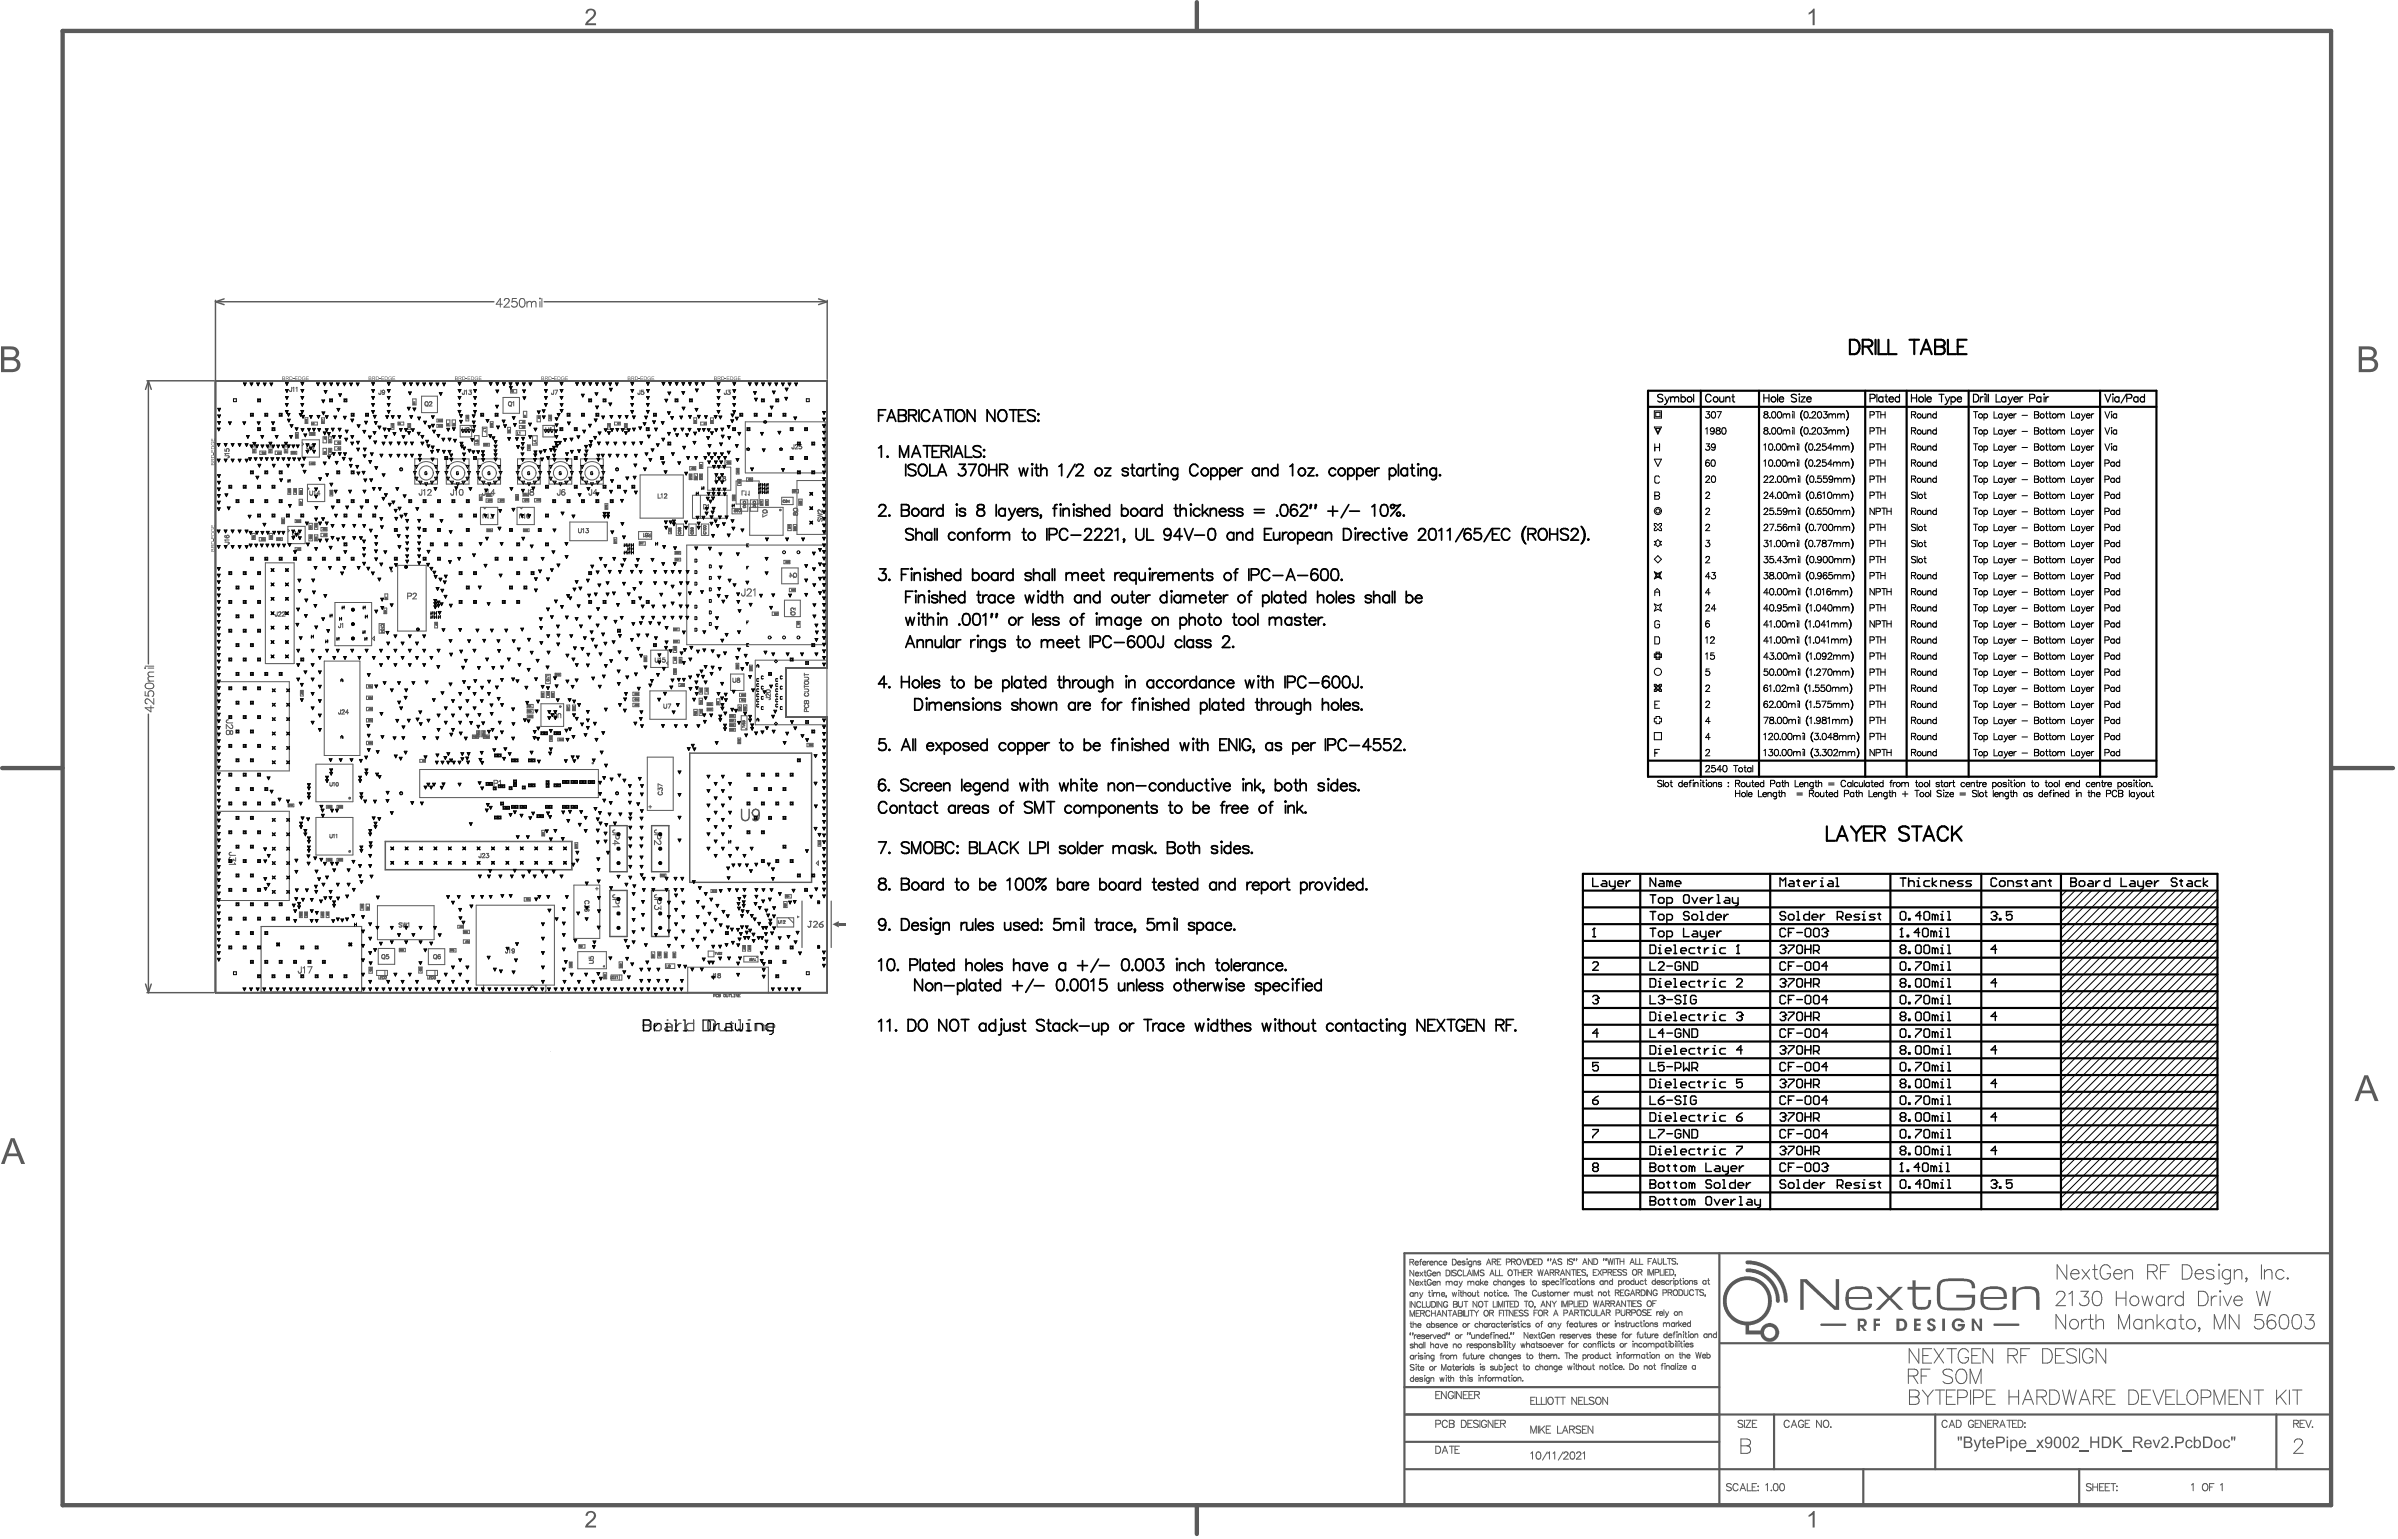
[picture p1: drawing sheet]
<svg xmlns="http://www.w3.org/2000/svg" width="1408mm" height="903mm" viewBox="0 0 1408 903" stroke-linecap="round" stroke-linejoin="round" font-family="sans-serif">
<path d="M462 393v27M462 392h24M462 421h24" fill="none" stroke="#5a5a5a" stroke-width=".59"/>
<path d="M127 224h359v168h-24v29h24v162h-359z" fill="none" stroke="#5a5a5a" stroke-width=".85"/>
<path d="M378 599v6h3l1-1v-1l-1-1h-3" fill="none" stroke="#5a5a5a" stroke-width=".68"/>
<circle cx="378" cy="602" r=".3" fill="#5a5a5a"/>
<g fill="none" stroke="#5a5a5a" stroke-width=".68">
<path d="M378 599h3l1 1v1l-1 1h-3M407 599v6h-3l-1-1v-2l1-1h3M416 600l1-1h2l1 1v4l-1 1h-2l-1-1zM430 600v4l1 1M434 599h1v6M384 602l1-1h2l1 1v2l-1 1h-2l-1-1zM392 601h2l1 1v3h-3l-2-1 2-1h3M397 601v4M400 601h-1l-2 2M422 601v3l1 1h3v-4M428 601h3M434 605h2"/>
<path d="M439 605h2M439 601h1v4"/>
</g>
<circle cx="440" cy="599" r=".3" fill="#5a5a5a"/>
<path d="M444 605v-4h3l2 1v3M451 603h4v-1l-1-1h-2l-1 1v2l1 1h2" fill="none" stroke="#5a5a5a" stroke-width=".68"/>
<path d="M462 392v1M462 420v1" fill="none" stroke="#5a5a5a" stroke-width=".59"/>
<g fill="#d2d2d2">
<circle cx="175" cy="367" r=".3"/>
<circle cx="177" cy="375" r=".3"/>
<circle cx="186" cy="368" r=".3"/>
<circle cx="180" cy="353" r=".3"/>
<circle cx="185" cy="356" r=".3"/>
<circle cx="184" cy="341" r=".3"/>
<circle cx="176" cy="347" r=".3"/>
<circle cx="175" cy="358" r=".3"/>
<circle cx="180" cy="362" r=".3"/>
<circle cx="184" cy="348" r=".3"/>
<circle cx="191" cy="350" r=".3"/>
<circle cx="277" cy="424" r=".3"/>
<circle cx="271" cy="431" r=".3"/>
<circle cx="272" cy="443" r=".3"/>
<circle cx="289" cy="419" r=".3"/>
<circle cx="284" cy="425" r=".3"/>
<circle cx="281" cy="427" r=".3"/>
<circle cx="287" cy="430" r=".3"/>
<circle cx="274" cy="434" r=".3"/>
<circle cx="282" cy="420" r=".3"/>
<circle cx="289" cy="414" r=".3"/>
<circle cx="293" cy="410" r=".3"/>
<circle cx="387" cy="385" r=".3"/>
<circle cx="387" cy="389" r=".3"/>
<circle cx="186" cy="287" r=".3"/>
<circle cx="186" cy="291" r=".3"/>
<circle cx="289" cy="303" r=".3"/>
<circle cx="285" cy="303" r=".3"/>
<circle cx="307" cy="303" r=".3"/>
<circle cx="311" cy="303" r=".3"/>
<circle cx="431" cy="310" r=".3"/>
<circle cx="391" cy="277" r=".3"/>
<circle cx="403" cy="278" r=".3"/>
<circle cx="373" cy="280" r=".3"/>
<circle cx="359" cy="282" r=".3"/>
<circle cx="367" cy="289" r=".3"/>
<circle cx="359" cy="289" r=".3"/>
<circle cx="340" cy="291" r=".3"/>
<circle cx="351" cy="290" r=".3"/>
<circle cx="346" cy="287" r=".3"/>
<circle cx="438" cy="385" r=".3"/>
<circle cx="418" cy="396" r=".3"/>
<circle cx="474" cy="500" r=".3"/>
<circle cx="479" cy="487" r=".3"/>
<circle cx="479" cy="473" r=".3"/>
<circle cx="479" cy="460" r=".3"/>
<circle cx="479" cy="444" r=".3"/>
<circle cx="263" cy="443" r=".3"/>
<circle cx="265" cy="446" r=".3"/>
<circle cx="267" cy="448" r=".3"/>
<circle cx="283" cy="442" r=".3"/>
<circle cx="282" cy="446" r=".3"/>
<circle cx="275" cy="443" r=".3"/>
<circle cx="275" cy="448" r=".3"/>
<circle cx="316" cy="447" r=".3"/>
<circle cx="336" cy="403" r=".3"/>
<circle cx="340" cy="414" r=".3"/>
<circle cx="365" cy="363" r=".3"/>
<circle cx="356" cy="363" r=".3"/>
<circle cx="376" cy="351" r=".3"/>
<circle cx="373" cy="346" r=".3"/>
<circle cx="365" cy="332" r=".3"/>
<circle cx="374" cy="332" r=".3"/>
<circle cx="355" cy="332" r=".3"/>
<circle cx="434" cy="255" r=".3"/>
<circle cx="417" cy="262" r=".3"/>
<circle cx="408" cy="260" r=".3"/>
<circle cx="402" cy="263" r=".3"/>
<circle cx="404" cy="269" r=".3"/>
<circle cx="409" cy="269" r=".3"/>
<circle cx="395" cy="267" r=".3"/>
<circle cx="382" cy="270" r=".3"/>
<circle cx="373" cy="289" r=".3"/>
<circle cx="379" cy="276" r=".3"/>
<circle cx="390" cy="272" r=".3"/>
<circle cx="399" cy="272" r=".3"/>
<circle cx="416" cy="267" r=".3"/>
<circle cx="420" cy="267" r=".3"/>
<circle cx="424" cy="267" r=".3"/>
<circle cx="426" cy="269" r=".3"/>
<circle cx="422" cy="269" r=".3"/>
<circle cx="418" cy="269" r=".3"/>
<circle cx="414" cy="269" r=".3"/>
<circle cx="424" cy="271" r=".3"/>
<circle cx="420" cy="271" r=".3"/>
<circle cx="416" cy="271" r=".3"/>
<circle cx="425" cy="274" r=".3"/>
<circle cx="422" cy="274" r=".3"/>
<circle cx="419" cy="274" r=".3"/>
<circle cx="423" cy="261" r=".3"/>
<circle cx="403" cy="255" r=".3"/>
<circle cx="398" cy="255" r=".3"/>
<circle cx="416" cy="257" r=".3"/>
<circle cx="424" cy="256" r=".3"/>
<circle cx="428" cy="266" r=".3"/>
<circle cx="428" cy="257" r=".3"/>
<circle cx="433" cy="262" r=".3"/>
<circle cx="433" cy="270" r=".3"/>
<circle cx="442" cy="276" r=".3"/>
<circle cx="449" cy="264" r=".3"/>
<circle cx="447" cy="255" r=".3"/>
<circle cx="458" cy="254" r=".3"/>
<circle cx="460" cy="276" r=".3"/>
<circle cx="472" cy="317" r=".3"/>
<circle cx="462" cy="317" r=".3"/>
<circle cx="450" cy="317" r=".3"/>
<circle cx="430" cy="306" r=".3"/>
<circle cx="436" cy="311" r=".3"/>
<circle cx="428" cy="314" r=".3"/>
<circle cx="419" cy="315" r=".3"/>
<circle cx="389" cy="331" r=".3"/>
<circle cx="390" cy="321" r=".3"/>
<circle cx="383" cy="329" r=".3"/>
<circle cx="375" cy="329" r=".3"/>
<circle cx="287" cy="355" r=".3"/>
<circle cx="324" cy="335" r=".3"/>
<circle cx="339" cy="342" r=".3"/>
<circle cx="348" cy="333" r=".3"/>
<circle cx="353" cy="328" r=".3"/>
<circle cx="361" cy="328" r=".3"/>
<circle cx="366" cy="315" r=".3"/>
<circle cx="360" cy="312" r=".3"/>
<circle cx="366" cy="308" r=".3"/>
<circle cx="330" cy="301" r=".3"/>
<circle cx="337" cy="303" r=".3"/>
<circle cx="326" cy="311" r=".3"/>
<circle cx="312" cy="321" r=".3"/>
<circle cx="319" cy="328" r=".3"/>
<circle cx="325" cy="324" r=".3"/>
<circle cx="328" cy="332" r=".3"/>
<circle cx="333" cy="327" r=".3"/>
<circle cx="333" cy="319" r=".3"/>
<circle cx="321" cy="320" r=".3"/>
<circle cx="258" cy="362" r=".4"/>
<circle cx="254" cy="362" r=".4"/>
<circle cx="256" cy="362" r=".4"/>
<circle cx="256" cy="360" r=".4"/>
<circle cx="254" cy="360" r=".4"/>
<circle cx="371" cy="336" r=".3"/>
<circle cx="364" cy="336" r=".3"/>
<circle cx="427" cy="350" r=".3"/>
<circle cx="402" cy="371" r=".3"/>
<circle cx="376" cy="366" r=".3"/>
<circle cx="382" cy="366" r=".3"/>
<circle cx="387" cy="366" r=".3"/>
<circle cx="385" cy="375" r=".3"/>
<circle cx="380" cy="373" r=".3"/>
<circle cx="375" cy="373" r=".3"/>
<circle cx="377" cy="418" r=".3"/>
<circle cx="395" cy="399" r=".3"/>
<circle cx="410" cy="397" r=".3"/>
<circle cx="412" cy="394" r=".3"/>
<circle cx="414" cy="392" r=".3"/>
<circle cx="419" cy="392" r=".3"/>
<circle cx="423" cy="393" r=".3"/>
<circle cx="414" cy="382" r=".3"/>
<circle cx="419" cy="382" r=".3"/>
<circle cx="414" cy="371" r=".3"/>
<circle cx="427" cy="373" r=".3"/>
<circle cx="422" cy="385" r=".3"/>
<circle cx="434" cy="381" r=".3"/>
<circle cx="434" cy="371" r=".3"/>
<circle cx="434" cy="353" r=".3"/>
<circle cx="426" cy="384" r=".3"/>
<circle cx="192" cy="376" r=".4"/>
<circle cx="184" cy="374" r=".4"/>
<circle cx="195" cy="361" r=".4"/>
<circle cx="215" cy="362" r=".4"/>
<circle cx="214" cy="371" r=".4"/>
<circle cx="215" cy="375" r=".4"/>
<circle cx="199" cy="375" r=".4"/>
<circle cx="200" cy="363" r=".4"/>
<circle cx="202" cy="356" r=".4"/>
<circle cx="214" cy="356" r=".4"/>
<circle cx="318" cy="479" r=".3"/>
<circle cx="316" cy="479" r=".3"/>
<circle cx="421" cy="369" r=".3"/>
<circle cx="433" cy="349" r=".3"/>
<circle cx="372" cy="366" r=".3"/>
<circle cx="322" cy="461" r=".3"/>
<circle cx="322" cy="459" r=".3"/>
<circle cx="311" cy="461" r=".3"/>
<circle cx="313" cy="461" r=".3"/>
<circle cx="308" cy="474" r=".3"/>
<circle cx="306" cy="474" r=".3"/>
<circle cx="346" cy="362" r=".3"/>
<circle cx="361" cy="365" r=".3"/>
<circle cx="313" cy="446" r=".3"/>
<circle cx="311" cy="446" r=".3"/>
<circle cx="403" cy="426" r=".3"/>
<circle cx="228" cy="378" r=".3"/>
<circle cx="236" cy="378" r=".3"/>
<circle cx="245" cy="378" r=".3"/>
<circle cx="192" cy="382" r=".3"/>
<circle cx="198" cy="382" r=".3"/>
<circle cx="215" cy="382" r=".3"/>
<circle cx="175" cy="382" r=".3"/>
<circle cx="184" cy="382" r=".3"/>
<circle cx="207" cy="382" r=".3"/>
<circle cx="224" cy="352" r=".3"/>
<circle cx="190" cy="364" r=".3"/>
<circle cx="193" cy="370" r=".3"/>
<circle cx="369" cy="320" r=".4"/>
<circle cx="369" cy="322" r=".4"/>
<circle cx="367" cy="320" r=".4"/>
<circle cx="367" cy="324" r=".4"/>
<circle cx="369" cy="324" r=".4"/>
<circle cx="372" cy="320" r=".4"/>
<circle cx="372" cy="322" r=".4"/>
<circle cx="372" cy="324" r=".4"/>
<circle cx="357" cy="303" r=".3"/>
<circle cx="355" cy="303" r=".3"/>
<circle cx="355" cy="302" r=".3"/>
<circle cx="357" cy="302" r=".3"/>
<circle cx="334" cy="294" r=".3"/>
<circle cx="355" cy="235" r=".3"/>
<circle cx="473" cy="269" r=".3"/>
<circle cx="469" cy="514" r=".3"/>
<circle cx="363" cy="286" r=".3"/>
<circle cx="161" cy="472" r=".3"/>
<circle cx="461" cy="480" r=".3"/>
<circle cx="135" cy="438" r=".3"/>
<circle cx="139" cy="548" r=".3"/>
<circle cx="161" cy="573" r=".3"/>
<circle cx="406" cy="235" r=".3"/>
<circle cx="452" cy="463" r=".3"/>
<circle cx="448" cy="472" r=".3"/>
<circle cx="156" cy="328" r=".3"/>
<circle cx="461" cy="565" r=".3"/>
<circle cx="152" cy="556" r=".3"/>
<circle cx="440" cy="455" r=".3"/>
<circle cx="156" cy="294" r=".3"/>
<circle cx="279" cy="336" r=".3"/>
<circle cx="190" cy="328" r=".3"/>
<circle cx="190" cy="565" r=".3"/>
<circle cx="156" cy="531" r=".3"/>
<circle cx="139" cy="294" r=".3"/>
<circle cx="271" cy="336" r=".3"/>
<circle cx="203" cy="303" r=".3"/>
<circle cx="135" cy="556" r=".3"/>
<circle cx="469" cy="277" r=".3"/>
<circle cx="456" cy="235" r=".3"/>
<circle cx="258" cy="328" r=".3"/>
<circle cx="148" cy="463" r=".3"/>
<circle cx="448" cy="489" r=".3"/>
<circle cx="173" cy="565" r=".3"/>
<circle cx="165" cy="328" r=".3"/>
<circle cx="186" cy="556" r=".3"/>
<circle cx="144" cy="387" r=".3"/>
<circle cx="338" cy="286" r=".3"/>
<circle cx="194" cy="573" r=".3"/>
<circle cx="461" cy="463" r=".3"/>
<circle cx="207" cy="243" r=".3"/>
<circle cx="465" cy="269" r=".3"/>
<circle cx="139" cy="413" r=".3"/>
<circle cx="139" cy="480" r=".3"/>
<circle cx="135" cy="539" r=".3"/>
<circle cx="152" cy="387" r=".3"/>
<circle cx="342" cy="243" r=".3"/>
<circle cx="309" cy="345" r=".3"/>
<circle cx="161" cy="539" r=".3"/>
<circle cx="194" cy="235" r=".3"/>
<circle cx="144" cy="472" r=".3"/>
<circle cx="317" cy="311" r=".3"/>
<circle cx="182" cy="328" r=".3"/>
<circle cx="135" cy="353" r=".3"/>
<circle cx="144" cy="438" r=".3"/>
<circle cx="313" cy="336" r=".3"/>
<circle cx="300" cy="328" r=".3"/>
<circle cx="135" cy="421" r=".3"/>
<circle cx="321" cy="303" r=".3"/>
<circle cx="355" cy="353" r=".3"/>
<circle cx="258" cy="294" r=".3"/>
<circle cx="178" cy="556" r=".3"/>
<circle cx="279" cy="269" r=".3"/>
<circle cx="207" cy="294" r=".3"/>
<circle cx="199" cy="277" r=".3"/>
<circle cx="148" cy="328" r=".3"/>
<circle cx="152" cy="505" r=".3"/>
<circle cx="465" cy="472" r=".3"/>
<circle cx="309" cy="328" r=".3"/>
<circle cx="203" cy="573" r=".3"/>
<circle cx="427" cy="548" r=".3"/>
<circle cx="465" cy="455" r=".3"/>
<circle cx="444" cy="480" r=".3"/>
<circle cx="440" cy="472" r=".3"/>
<circle cx="156" cy="463" r=".3"/>
<circle cx="148" cy="446" r=".3"/>
<circle cx="271" cy="320" r=".3"/>
<circle cx="139" cy="531" r=".3"/>
<circle cx="148" cy="548" r=".3"/>
<circle cx="393" cy="260" r=".3"/>
<circle cx="152" cy="539" r=".3"/>
<circle cx="144" cy="370" r=".3"/>
<circle cx="292" cy="243" r=".3"/>
<circle cx="262" cy="320" r=".3"/>
<circle cx="465" cy="387" r=".3"/>
<circle cx="347" cy="336" r=".3"/>
<circle cx="139" cy="362" r=".3"/>
<circle cx="156" cy="565" r=".3"/>
<circle cx="144" cy="522" r=".3"/>
<circle cx="448" cy="455" r=".3"/>
<circle cx="444" cy="463" r=".3"/>
<circle cx="380" cy="353" r=".3"/>
<circle cx="473" cy="522" r=".3"/>
<circle cx="444" cy="243" r=".3"/>
<circle cx="156" cy="396" r=".3"/>
<circle cx="148" cy="413" r=".3"/>
<circle cx="144" cy="539" r=".3"/>
<circle cx="165" cy="565" r=".3"/>
<circle cx="389" cy="269" r=".3"/>
<circle cx="347" cy="353" r=".3"/>
<circle cx="397" cy="235" r=".3"/>
<circle cx="148" cy="565" r=".3"/>
<circle cx="380" cy="252" r=".3"/>
<circle cx="144" cy="505" r=".3"/>
<circle cx="271" cy="303" r=".3"/>
<circle cx="139" cy="396" r=".3"/>
<circle cx="363" cy="370" r=".3"/>
<circle cx="334" cy="243" r=".3"/>
<circle cx="144" cy="353" r=".3"/>
<circle cx="203" cy="320" r=".3"/>
<circle cx="165" cy="277" r=".3"/>
<circle cx="351" cy="243" r=".3"/>
<circle cx="144" cy="556" r=".3"/>
<circle cx="152" cy="286" r=".3"/>
<circle cx="478" cy="260" r=".3"/>
<circle cx="465" cy="252" r=".3"/>
<circle cx="178" cy="303" r=".3"/>
<circle cx="144" cy="421" r=".3"/>
<circle cx="135" cy="505" r=".3"/>
<circle cx="385" cy="243" r=".3"/>
<circle cx="199" cy="328" r=".3"/>
<circle cx="165" cy="396" r=".3"/>
<circle cx="139" cy="514" r=".3"/>
<circle cx="152" cy="353" r=".3"/>
<circle cx="355" cy="286" r=".3"/>
<circle cx="431" cy="252" r=".3"/>
<circle cx="152" cy="455" r=".3"/>
<circle cx="156" cy="277" r=".3"/>
<circle cx="148" cy="362" r=".3"/>
<circle cx="152" cy="573" r=".3"/>
<circle cx="152" cy="438" r=".3"/>
<circle cx="325" cy="294" r=".3"/>
<circle cx="283" cy="243" r=".3"/>
<circle cx="478" cy="514" r=".3"/>
<circle cx="144" cy="489" r=".3"/>
<circle cx="139" cy="429" r=".3"/>
<circle cx="440" cy="252" r=".3"/>
<circle cx="232" cy="311" r=".3"/>
<circle cx="161" cy="286" r=".3"/>
<circle cx="144" cy="455" r=".3"/>
<circle cx="135" cy="286" r=".3"/>
<circle cx="296" cy="353" r=".3"/>
<circle cx="304" cy="320" r=".3"/>
<circle cx="385" cy="379" r=".3"/>
<circle cx="300" cy="345" r=".3"/>
<circle cx="178" cy="573" r=".3"/>
<circle cx="465" cy="505" r=".3"/>
<circle cx="148" cy="480" r=".3"/>
<circle cx="300" cy="311" r=".3"/>
<circle cx="199" cy="294" r=".3"/>
<circle cx="144" cy="336" r=".3"/>
<circle cx="440" cy="489" r=".3"/>
<circle cx="203" cy="235" r=".3"/>
<circle cx="304" cy="336" r=".3"/>
<circle cx="338" cy="252" r=".3"/>
<circle cx="152" cy="235" r=".3"/>
<circle cx="148" cy="514" r=".3"/>
<circle cx="165" cy="243" r=".3"/>
<circle cx="139" cy="379" r=".3"/>
<circle cx="249" cy="294" r=".3"/>
<circle cx="152" cy="252" r=".3"/>
<circle cx="144" cy="286" r=".3"/>
<circle cx="347" cy="235" r=".3"/>
<circle cx="469" cy="446" r=".3"/>
<circle cx="241" cy="294" r=".3"/>
<circle cx="152" cy="370" r=".3"/>
<circle cx="169" cy="303" r=".3"/>
<circle cx="152" cy="303" r=".3"/>
<circle cx="266" cy="294" r=".3"/>
<circle cx="211" cy="303" r=".3"/>
<circle cx="148" cy="429" r=".3"/>
<circle cx="351" cy="294" r=".3"/>
<circle cx="452" cy="565" r=".3"/>
<circle cx="478" cy="277" r=".3"/>
<circle cx="342" cy="294" r=".3"/>
<circle cx="275" cy="345" r=".3"/>
<circle cx="254" cy="320" r=".3"/>
<circle cx="321" cy="286" r=".3"/>
<circle cx="448" cy="235" r=".3"/>
<circle cx="178" cy="387" r=".3"/>
<circle cx="461" cy="243" r=".3"/>
<circle cx="465" cy="556" r=".3"/>
<circle cx="207" cy="277" r=".3"/>
<circle cx="148" cy="497" r=".3"/>
<circle cx="139" cy="345" r=".3"/>
<circle cx="135" cy="370" r=".3"/>
<circle cx="456" cy="455" r=".3"/>
<circle cx="478" cy="379" r=".3"/>
<circle cx="275" cy="294" r=".3"/>
<circle cx="216" cy="243" r=".3"/>
<circle cx="186" cy="573" r=".3"/>
<circle cx="156" cy="243" r=".3"/>
<circle cx="135" cy="522" r=".3"/>
<circle cx="258" cy="311" r=".3"/>
<circle cx="249" cy="311" r=".3"/>
<circle cx="473" cy="252" r=".3"/>
<circle cx="148" cy="379" r=".3"/>
<circle cx="279" cy="353" r=".3"/>
<circle cx="182" cy="565" r=".3"/>
<circle cx="152" cy="336" r=".3"/>
<circle cx="452" cy="396" r=".3"/>
<circle cx="139" cy="497" r=".3"/>
<circle cx="144" cy="404" r=".3"/>
<circle cx="152" cy="489" r=".3"/>
<circle cx="330" cy="252" r=".3"/>
<circle cx="165" cy="531" r=".3"/>
<circle cx="456" cy="573" r=".3"/>
<circle cx="249" cy="328" r=".3"/>
<circle cx="152" cy="472" r=".3"/>
<circle cx="165" cy="294" r=".3"/>
<circle cx="448" cy="505" r=".3"/>
<circle cx="461" cy="497" r=".3"/>
<circle cx="152" cy="421" r=".3"/>
<circle cx="478" cy="429" r=".3"/>
<circle cx="452" cy="480" r=".3"/>
<circle cx="359" cy="294" r=".3"/>
<circle cx="135" cy="455" r=".3"/>
<circle cx="161" cy="252" r=".3"/>
<circle cx="139" cy="446" r=".3"/>
<circle cx="271" cy="353" r=".3"/>
<circle cx="456" cy="472" r=".3"/>
<circle cx="148" cy="243" r=".3"/>
<circle cx="456" cy="556" r=".3"/>
<circle cx="135" cy="387" r=".3"/>
<circle cx="292" cy="328" r=".3"/>
<circle cx="156" cy="548" r=".3"/>
<circle cx="232" cy="328" r=".3"/>
<circle cx="254" cy="303" r=".3"/>
<circle cx="275" cy="311" r=".3"/>
<circle cx="135" cy="404" r=".3"/>
<circle cx="220" cy="303" r=".3"/>
<circle cx="216" cy="294" r=".3"/>
<circle cx="173" cy="328" r=".3"/>
<circle cx="152" cy="522" r=".3"/>
<circle cx="372" cy="286" r=".3"/>
<circle cx="372" cy="353" r=".3"/>
<circle cx="169" cy="573" r=".3"/>
<circle cx="139" cy="463" r=".3"/>
<circle cx="262" cy="269" r=".3"/>
<circle cx="452" cy="243" r=".3"/>
<circle cx="148" cy="345" r=".3"/>
<circle cx="169" cy="539" r=".3"/>
<circle cx="435" cy="243" r=".3"/>
<circle cx="148" cy="294" r=".3"/>
<circle cx="148" cy="277" r=".3"/>
<circle cx="456" cy="505" r=".3"/>
<circle cx="338" cy="269" r=".3"/>
<circle cx="469" cy="260" r=".3"/>
<circle cx="135" cy="489" r=".3"/>
<circle cx="135" cy="336" r=".3"/>
<circle cx="161" cy="303" r=".3"/>
<circle cx="207" cy="328" r=".3"/>
<circle cx="148" cy="531" r=".3"/>
<circle cx="135" cy="472" r=".3"/>
<circle cx="279" cy="303" r=".3"/>
<circle cx="148" cy="396" r=".3"/>
<circle cx="304" cy="353" r=".3"/>
<circle cx="152" cy="404" r=".3"/>
<circle cx="396" cy="306" r=".3"/>
<circle cx="396" cy="308" r=".3"/>
<circle cx="394" cy="307" r=".3"/>
<circle cx="391" cy="307" r=".3"/>
<circle cx="391" cy="310" r=".3"/>
<circle cx="410" cy="304" r=".3"/>
<circle cx="410" cy="310" r=".3"/>
<circle cx="403" cy="307" r=".3"/>
<circle cx="403" cy="310" r=".3"/>
<circle cx="421" cy="309" r=".3"/>
<circle cx="413" cy="304" r=".3"/>
<circle cx="418" cy="304" r=".3"/>
<circle cx="423" cy="304" r=".3"/>
<circle cx="420" cy="306" r=".3"/>
<circle cx="425" cy="308" r=".3"/>
<circle cx="427" cy="304" r=".3"/>
<circle cx="419" cy="301" r=".3"/>
<circle cx="415" cy="301" r=".3"/>
<circle cx="419" cy="299" r=".3"/>
<circle cx="417" cy="294" r=".3"/>
<circle cx="415" cy="299" r=".3"/>
<circle cx="410" cy="307" r=".3"/>
<circle cx="418" cy="307" r=".3"/>
<circle cx="419" cy="293" r=".3"/>
<circle cx="416" cy="293" r=".3"/>
<circle cx="426" cy="290" r=".3"/>
<circle cx="422" cy="290" r=".3"/>
<circle cx="419" cy="290" r=".3"/>
<circle cx="416" cy="290" r=".3"/>
<circle cx="426" cy="287" r=".3"/>
<circle cx="422" cy="287" r=".3"/>
<circle cx="419" cy="287" r=".3"/>
<circle cx="431" cy="297" r=".4"/>
<circle cx="386" cy="319" r=".4"/>
<circle cx="410" cy="290" r=".4"/>
<circle cx="413" cy="286" r=".4"/>
<circle cx="421" cy="279" r=".3"/>
<circle cx="424" cy="279" r=".3"/>
<circle cx="424" cy="283" r=".3"/>
<circle cx="421" cy="283" r=".3"/>
<circle cx="422" cy="281" r=".3"/>
<circle cx="451" cy="289" r=".4"/>
<circle cx="451" cy="287" r=".4"/>
<circle cx="451" cy="284" r=".4"/>
<circle cx="449" cy="289" r=".4"/>
<circle cx="446" cy="289" r=".4"/>
<circle cx="446" cy="287" r=".4"/>
<circle cx="446" cy="284" r=".4"/>
<circle cx="449" cy="287" r=".4"/>
<circle cx="449" cy="284" r=".4"/>
<circle cx="410" cy="245" r=".3"/>
<circle cx="247" cy="270" r=".3"/>
<circle cx="291" cy="270" r=".3"/>
<circle cx="284" cy="270" r=".3"/>
<circle cx="273" cy="270" r=".3"/>
<circle cx="265" cy="270" r=".3"/>
<circle cx="254" cy="270" r=".3"/>
<circle cx="172" cy="316" r=".3"/>
<circle cx="270" cy="461" r=".3"/>
<circle cx="334" cy="411" r=".3"/>
<circle cx="316" cy="412" r=".3"/>
<circle cx="197" cy="303" r=".3"/>
<circle cx="194" cy="322" r=".3"/>
<circle cx="203" cy="324" r=".3"/>
<circle cx="224" cy="305" r=".3"/>
<circle cx="233" cy="305" r=".3"/>
<circle cx="224" cy="309" r=".3"/>
<circle cx="234" cy="315" r=".3"/>
<circle cx="226" cy="324" r=".3"/>
<circle cx="235" cy="321" r=".3"/>
<circle cx="368" cy="281" r=".3"/>
<circle cx="365" cy="294" r=".3"/>
<circle cx="373" cy="273" r=".3"/>
<circle cx="453" cy="239" r=".3"/>
<circle cx="462" cy="234" r=".3"/>
<circle cx="467" cy="246" r=".3"/>
<circle cx="433" cy="246" r=".3"/>
<circle cx="454" cy="230" r=".3"/>
<circle cx="462" cy="229" r=".3"/>
<circle cx="444" cy="235" r=".3"/>
<circle cx="443" cy="231" r=".3"/>
<circle cx="391" cy="235" r=".3"/>
<circle cx="401" cy="240" r=".3"/>
<circle cx="401" cy="231" r=".3"/>
<circle cx="393" cy="243" r=".3"/>
<circle cx="393" cy="231" r=".3"/>
<circle cx="409" cy="229" r=".3"/>
<circle cx="409" cy="241" r=".3"/>
<circle cx="384" cy="248" r=".3"/>
<circle cx="350" cy="231" r=".3"/>
<circle cx="358" cy="237" r=".3"/>
<circle cx="359" cy="229" r=".3"/>
<circle cx="342" cy="232" r=".3"/>
<circle cx="351" cy="239" r=".3"/>
<circle cx="334" cy="249" r=".3"/>
<circle cx="227" cy="257" r=".3"/>
<circle cx="237" cy="257" r=".3"/>
<circle cx="220" cy="254" r=".3"/>
<circle cx="215" cy="248" r=".3"/>
<circle cx="199" cy="241" r=".3"/>
<circle cx="200" cy="232" r=".3"/>
<circle cx="191" cy="230" r=".3"/>
<circle cx="190" cy="236" r=".3"/>
<circle cx="190" cy="243" r=".3"/>
<circle cx="134" cy="298" r=".3"/>
<circle cx="133" cy="291" r=".3"/>
<circle cx="151" cy="280" r=".3"/>
<circle cx="147" cy="303" r=".3"/>
<circle cx="155" cy="308" r=".3"/>
<circle cx="170" cy="297" r=".3"/>
<circle cx="165" cy="282" r=".3"/>
<circle cx="179" cy="277" r=".3"/>
<circle cx="188" cy="281" r=".3"/>
<circle cx="186" cy="298" r=".3"/>
<circle cx="198" cy="272" r=".3"/>
<circle cx="192" cy="279" r=".3"/>
<circle cx="388" cy="349" r=".3"/>
<circle cx="399" cy="349" r=".3"/>
<circle cx="405" cy="348" r=".3"/>
<circle cx="412" cy="348" r=".3"/>
<circle cx="433" cy="325" r=".3"/>
<circle cx="417" cy="322" r=".3"/>
<circle cx="423" cy="333" r=".3"/>
<circle cx="439" cy="342" r=".3"/>
<circle cx="447" cy="350" r=".3"/>
<circle cx="441" cy="355" r=".3"/>
<circle cx="465" cy="424" r=".3"/>
<circle cx="454" cy="430" r=".3"/>
<circle cx="462" cy="431" r=".3"/>
<circle cx="467" cy="428" r=".3"/>
<circle cx="471" cy="432" r=".3"/>
<circle cx="479" cy="522" r=".3"/>
<circle cx="464" cy="530" r=".3"/>
<circle cx="476" cy="526" r=".3"/>
<circle cx="467" cy="553" r=".3"/>
<circle cx="470" cy="560" r=".3"/>
<circle cx="453" cy="548" r=".3"/>
<circle cx="458" cy="551" r=".3"/>
<circle cx="463" cy="550" r=".3"/>
<circle cx="468" cy="548" r=".3"/>
<circle cx="467" cy="529" r=".3"/>
<circle cx="466" cy="523" r=".3"/>
<circle cx="452" cy="528" r=".3"/>
<circle cx="448" cy="529" r=".3"/>
<circle cx="458" cy="525" r=".3"/>
<circle cx="433" cy="523" r=".3"/>
<circle cx="448" cy="523" r=".3"/>
<circle cx="454" cy="510" r=".3"/>
<circle cx="439" cy="508" r=".3"/>
<circle cx="434" cy="508" r=".3"/>
<circle cx="431" cy="508" r=".3"/>
<circle cx="428" cy="510" r=".3"/>
<circle cx="444" cy="508" r=".3"/>
<circle cx="451" cy="508" r=".3"/>
<circle cx="454" cy="516" r=".3"/>
<circle cx="441" cy="511" r=".3"/>
<circle cx="428" cy="516" r=".3"/>
<circle cx="428" cy="522" r=".3"/>
<circle cx="453" cy="523" r=".3"/>
<circle cx="407" cy="552" r=".3"/>
<circle cx="369" cy="556" r=".3"/>
<circle cx="368" cy="398" r=".3"/>
<circle cx="426" cy="411" r=".3"/>
<circle cx="438" cy="419" r=".3"/>
<circle cx="438" cy="432" r=".3"/>
<circle cx="444" cy="431" r=".3"/>
<circle cx="448" cy="430" r=".3"/>
<circle cx="450" cy="427" r=".3"/>
<circle cx="454" cy="421" r=".3"/>
<circle cx="455" cy="418" r=".3"/>
<circle cx="449" cy="406" r=".3"/>
<circle cx="453" cy="403" r=".3"/>
<circle cx="409" cy="322" r=".3"/>
<circle cx="423" cy="325" r=".3"/>
<circle cx="256" cy="287" r=".3"/>
<circle cx="268" cy="287" r=".3"/>
<circle cx="276" cy="287" r=".3"/>
<circle cx="313" cy="287" r=".3"/>
<circle cx="300" cy="287" r=".3"/>
<circle cx="293" cy="310" r=".3"/>
<circle cx="302" cy="299" r=".3"/>
<circle cx="294" cy="300" r=".3"/>
<circle cx="265" cy="312" r=".3"/>
<circle cx="259" cy="306" r=".3"/>
<circle cx="252" cy="324" r=".3"/>
<circle cx="264" cy="330" r=".3"/>
<circle cx="265" cy="356" r=".3"/>
<circle cx="285" cy="332" r=".3"/>
<circle cx="278" cy="326" r=".3"/>
<circle cx="270" cy="328" r=".3"/>
<circle cx="282" cy="319" r=".3"/>
<circle cx="295" cy="319" r=".3"/>
<circle cx="294" cy="338" r=".3"/>
<circle cx="282" cy="345" r=".3"/>
<circle cx="359" cy="388" r=".3"/>
<circle cx="377" cy="385" r=".3"/>
<circle cx="348" cy="376" r=".3"/>
<circle cx="342" cy="381" r=".3"/>
<circle cx="337" cy="387" r=".3"/>
<circle cx="302" cy="376" r=".3"/>
<circle cx="271" cy="383" r=".3"/>
<circle cx="275" cy="376" r=".3"/>
<circle cx="293" cy="382" r=".3"/>
<circle cx="260" cy="370" r=".3"/>
<circle cx="270" cy="370" r=".3"/>
<circle cx="279" cy="400" r=".3"/>
<circle cx="287" cy="400" r=".3"/>
<circle cx="273" cy="400" r=".3"/>
<circle cx="265" cy="402" r=".3"/>
<circle cx="260" cy="407" r=".3"/>
<circle cx="286" cy="387" r=".3"/>
<circle cx="279" cy="382" r=".3"/>
<circle cx="265" cy="384" r=".3"/>
<circle cx="274" cy="388" r=".3"/>
<circle cx="272" cy="392" r=".3"/>
<circle cx="257" cy="392" r=".3"/>
<circle cx="251" cy="401" r=".3"/>
<circle cx="247" cy="418" r=".3"/>
<circle cx="255" cy="411" r=".3"/>
<circle cx="216" cy="426" r=".3"/>
<circle cx="224" cy="419" r=".3"/>
<circle cx="234" cy="412" r=".3"/>
<circle cx="237" cy="427" r=".3"/>
<circle cx="240" cy="423" r=".3"/>
<circle cx="295" cy="414" r=".3"/>
<circle cx="296" cy="445" r=".3"/>
<circle cx="290" cy="440" r=".3"/>
<circle cx="311" cy="480" r=".3"/>
<circle cx="313" cy="478" r=".3"/>
<circle cx="306" cy="479" r=".3"/>
<circle cx="302" cy="477" r=".3"/>
<circle cx="300" cy="478" r=".3"/>
<circle cx="370" cy="478" r=".3"/>
<circle cx="359" cy="471" r=".3"/>
<circle cx="355" cy="470" r=".3"/>
<circle cx="352" cy="477" r=".3"/>
<circle cx="344" cy="488" r=".3"/>
<circle cx="334" cy="482" r=".3"/>
<circle cx="340" cy="484" r=".3"/>
<circle cx="335" cy="477" r=".3"/>
<circle cx="331" cy="477" r=".3"/>
<circle cx="323" cy="480" r=".3"/>
<circle cx="322" cy="477" r=".3"/>
<circle cx="323" cy="442" r=".3"/>
<circle cx="336" cy="445" r=".3"/>
<circle cx="339" cy="445" r=".3"/>
<circle cx="344" cy="432" r=".3"/>
<circle cx="342" cy="425" r=".3"/>
<circle cx="335" cy="428" r=".3"/>
<circle cx="337" cy="433" r=".3"/>
<circle cx="333" cy="434" r=".3"/>
<circle cx="316" cy="434" r=".3"/>
<circle cx="314" cy="433" r=".3"/>
<circle cx="314" cy="430" r=".3"/>
<circle cx="316" cy="428" r=".3"/>
<circle cx="328" cy="430" r=".3"/>
<circle cx="328" cy="461" r=".3"/>
<circle cx="326" cy="461" r=".3"/>
<circle cx="326" cy="430" r=".3"/>
<circle cx="310" cy="423" r=".3"/>
<circle cx="333" cy="429" r=".3"/>
<circle cx="375" cy="381" r=".3"/>
<circle cx="368" cy="387" r=".3"/>
<circle cx="363" cy="394" r=".3"/>
<circle cx="363" cy="402" r=".3"/>
<circle cx="373" cy="396" r=".3"/>
<circle cx="382" cy="402" r=".3"/>
<circle cx="350" cy="434" r=".3"/>
<circle cx="354" cy="430" r=".3"/>
<circle cx="367" cy="417" r=".3"/>
<circle cx="375" cy="404" r=".3"/>
<circle cx="355" cy="397" r=".3"/>
<circle cx="352" cy="403" r=".3"/>
<circle cx="339" cy="363" r=".3"/>
<circle cx="328" cy="373" r=".3"/>
<circle cx="307" cy="370" r=".3"/>
<circle cx="318" cy="364" r=".3"/>
<circle cx="434" cy="359" r=".3"/>
<circle cx="413" cy="397" r=".3"/>
<circle cx="356" cy="378" r=".3"/>
<circle cx="360" cy="377" r=".3"/>
<circle cx="364" cy="373" r=".3"/>
<circle cx="371" cy="376" r=".3"/>
<circle cx="364" cy="383" r=".3"/>
<circle cx="356" cy="391" r=".3"/>
<circle cx="356" cy="417" r=".3"/>
<circle cx="348" cy="398" r=".3"/>
<circle cx="309" cy="404" r=".3"/>
<circle cx="333" cy="385" r=".3"/>
<circle cx="338" cy="381" r=".3"/>
<circle cx="343" cy="375" r=".3"/>
<circle cx="351" cy="367" r=".3"/>
<circle cx="363" cy="355" r=".3"/>
<circle cx="369" cy="349" r=".3"/>
<circle cx="366" cy="343" r=".3"/>
<circle cx="361" cy="348" r=".3"/>
<circle cx="351" cy="358" r=".3"/>
<circle cx="341" cy="368" r=".3"/>
<circle cx="336" cy="373" r=".3"/>
<circle cx="328" cy="378" r=".3"/>
<circle cx="322" cy="383" r=".3"/>
<circle cx="316" cy="388" r=".3"/>
<circle cx="310" cy="393" r=".3"/>
<circle cx="304" cy="400" r=".3"/>
<circle cx="330" cy="356" r=".3"/>
<circle cx="324" cy="362" r=".3"/>
<circle cx="318" cy="369" r=".3"/>
<circle cx="311" cy="376" r=".3"/>
<circle cx="305" cy="381" r=".3"/>
<circle cx="299" cy="387" r=".3"/>
<circle cx="295" cy="392" r=".3"/>
<circle cx="295" cy="399" r=".3"/>
<circle cx="295" cy="430" r=".3"/>
<circle cx="297" cy="440" r=".3"/>
<circle cx="302" cy="425" r=".3"/>
<circle cx="301" cy="434" r=".3"/>
<circle cx="301" cy="416" r=".3"/>
<circle cx="301" cy="399" r=".3"/>
<circle cx="305" cy="390" r=".3"/>
<circle cx="312" cy="383" r=".3"/>
<circle cx="318" cy="378" r=".3"/>
<circle cx="322" cy="373" r=".3"/>
<circle cx="328" cy="368" r=".3"/>
<circle cx="333" cy="362" r=".3"/>
<circle cx="340" cy="356" r=".3"/>
<circle cx="346" cy="350" r=".3"/>
<circle cx="352" cy="344" r=".3"/>
<circle cx="358" cy="336" r=".3"/>
<circle cx="367" cy="329" r=".3"/>
<circle cx="351" cy="336" r=".3"/>
<circle cx="341" cy="346" r=".3"/>
<circle cx="335" cy="351" r=".3"/>
<circle cx="337" cy="447" r=".3"/>
<circle cx="332" cy="447" r=".3"/>
<circle cx="426" cy="419" r=".3"/>
<circle cx="353" cy="442" r=".3"/>
<circle cx="349" cy="446" r=".3"/>
<circle cx="251" cy="332" r=".3"/>
<circle cx="233" cy="332" r=".3"/>
<circle cx="253" cy="334" r=".3"/>
<circle cx="304" cy="554" r=".3"/>
<circle cx="298" cy="557" r=".3"/>
<circle cx="257" cy="356" r=".3"/>
<circle cx="256" cy="356" r=".3"/>
<circle cx="256" cy="355" r=".3"/>
<circle cx="259" cy="355" r=".3"/>
<circle cx="280" cy="370" r=".3"/>
<circle cx="289" cy="370" r=".3"/>
<circle cx="297" cy="370" r=".3"/>
<circle cx="423" cy="421" r=".3"/>
<circle cx="423" cy="423" r=".3"/>
<circle cx="426" cy="426" r=".3"/>
<circle cx="426" cy="428" r=".3"/>
<circle cx="346" cy="459" r=".3"/>
<circle cx="348" cy="459" r=".3"/>
<circle cx="441" cy="421" r=".3"/>
<circle cx="441" cy="423" r=".3"/>
<circle cx="343" cy="459" r=".3"/>
<circle cx="341" cy="459" r=".3"/>
<circle cx="442" cy="428" r=".3"/>
<circle cx="442" cy="426" r=".3"/>
<circle cx="434" cy="424" r=".3"/>
<circle cx="258" cy="382" r=".3"/>
<circle cx="293" cy="480" r=".3"/>
<circle cx="218" cy="497" r=".3"/>
<circle cx="291" cy="480" r=".3"/>
<circle cx="218" cy="495" r=".3"/>
<circle cx="303" cy="474" r=".3"/>
<circle cx="221" cy="483" r=".3"/>
<circle cx="301" cy="474" r=".3"/>
<circle cx="221" cy="486" r=".3"/>
<circle cx="181" cy="500" r=".3"/>
<circle cx="181" cy="498" r=".3"/>
<circle cx="181" cy="468" r=".3"/>
<circle cx="181" cy="466" r=".3"/>
<circle cx="192" cy="459" r=".3"/>
<circle cx="192" cy="457" r=".3"/>
<circle cx="301" cy="446" r=".3"/>
<circle cx="303" cy="446" r=".3"/>
<circle cx="221" cy="455" r=".3"/>
<circle cx="223" cy="456" r=".3"/>
<circle cx="302" cy="461" r=".3"/>
<circle cx="211" cy="459" r=".3"/>
<circle cx="302" cy="459" r=".3"/>
<circle cx="211" cy="457" r=".3"/>
<circle cx="293" cy="443" r=".3"/>
<circle cx="215" cy="454" r=".3"/>
<circle cx="291" cy="443" r=".3"/>
<circle cx="215" cy="452" r=".3"/>
<circle cx="260" cy="460" r=".3"/>
<circle cx="259" cy="462" r=".3"/>
<circle cx="303" cy="564" r=".3"/>
<circle cx="417" cy="565" r=".3"/>
<circle cx="419" cy="565" r=".3"/>
<circle cx="336" cy="474" r=".3"/>
<circle cx="176" cy="531" r=".3"/>
<circle cx="338" cy="474" r=".3"/>
<circle cx="176" cy="533" r=".3"/>
<circle cx="331" cy="474" r=".3"/>
<circle cx="333" cy="474" r=".3"/>
<circle cx="448" cy="551" r=".3"/>
<circle cx="446" cy="551" r=".3"/>
<circle cx="295" cy="472" r=".3"/>
<circle cx="299" cy="443" r=".3"/>
<circle cx="312" cy="442" r=".3"/>
<circle cx="349" cy="425" r=".3"/>
<circle cx="409" cy="401" r=".3"/>
<circle cx="478" cy="362" r=".3"/>
<circle cx="478" cy="325" r=".3"/>
<circle cx="478" cy="334" r=".3"/>
<circle cx="478" cy="344" r=".3"/>
<circle cx="478" cy="355" r=".3"/>
<circle cx="286" cy="316" r=".3"/>
<circle cx="256" cy="353" r=".3"/>
<circle cx="257" cy="354" r=".3"/>
<circle cx="262" cy="338" r=".3"/>
<circle cx="202" cy="309" r=".3"/>
<circle cx="202" cy="316" r=".3"/>
<circle cx="238" cy="302" r=".3"/>
<circle cx="235" cy="299" r=".3"/>
<circle cx="231" cy="295" r=".3"/>
<circle cx="227" cy="291" r=".3"/>
<circle cx="223" cy="287" r=".3"/>
<circle cx="218" cy="282" r=".3"/>
<circle cx="214" cy="278" r=".3"/>
<circle cx="210" cy="274" r=".3"/>
<circle cx="206" cy="270" r=".3"/>
<circle cx="203" cy="267" r=".3"/>
<circle cx="245" cy="299" r=".3"/>
<circle cx="238" cy="291" r=".3"/>
<circle cx="233" cy="287" r=".3"/>
<circle cx="225" cy="279" r=".3"/>
<circle cx="221" cy="275" r=".3"/>
<circle cx="217" cy="271" r=".3"/>
<circle cx="214" cy="268" r=".3"/>
<circle cx="210" cy="260" r=".3"/>
<circle cx="210" cy="264" r=".3"/>
<circle cx="319" cy="403" r=".3"/>
<circle cx="310" cy="413" r=".3"/>
<circle cx="300" cy="463" r=".3"/>
<circle cx="308" cy="462" r=".3"/>
<circle cx="291" cy="463" r=".3"/>
<circle cx="179" cy="256" r=".3"/>
<circle cx="181" cy="261" r=".3"/>
<circle cx="304" cy="258" r=".3"/>
<circle cx="299" cy="258" r=".3"/>
<circle cx="349" cy="556" r=".3"/>
<circle cx="404" cy="440" r=".3"/>
<circle cx="407" cy="438" r=".3"/>
<circle cx="307" cy="316" r=".3"/>
<circle cx="286" cy="288" r=".3"/>
<circle cx="307" cy="288" r=".3"/>
<circle cx="292" cy="251" r=".3"/>
<circle cx="288" cy="256" r=".3"/>
<circle cx="290" cy="257" r=".3"/>
<circle cx="236" cy="416" r=".3"/>
<circle cx="233" cy="423" r=".3"/>
<circle cx="238" cy="410" r=".3"/>
<circle cx="252" cy="423" r=".3"/>
<circle cx="245" cy="422" r=".3"/>
<circle cx="247" cy="425" r=".3"/>
<circle cx="379" cy="392" r=".3"/>
<circle cx="170" cy="282" r=".4"/>
<circle cx="308" cy="226" r=".3"/>
<circle cx="246" cy="255" r=".3"/>
<circle cx="242" cy="253" r=".3"/>
<circle cx="259" cy="340" r=".3"/>
<circle cx="261" cy="342" r=".3"/>
<circle cx="257" cy="346" r=".3"/>
<circle cx="260" cy="347" r=".3"/>
<circle cx="262" cy="350" r=".3"/>
<circle cx="272" cy="542" r=".3"/>
<circle cx="250" cy="445" r=".3"/>
<circle cx="282" cy="460" r=".3"/>
<circle cx="283" cy="463" r=".3"/>
<circle cx="212" cy="466" r=".3"/>
<circle cx="212" cy="468" r=".3"/>
<circle cx="296" cy="462" r=".3"/>
<circle cx="293" cy="462" r=".3"/>
<circle cx="323" cy="474" r=".3"/>
<circle cx="321" cy="474" r=".3"/>
<circle cx="321" cy="430" r=".3"/>
<circle cx="319" cy="430" r=".3"/>
<circle cx="440" cy="551" r=".3"/>
<circle cx="331" cy="459" r=".3"/>
<circle cx="437" cy="551" r=".3"/>
<circle cx="333" cy="459" r=".3"/>
<circle cx="196" cy="532" r=".3"/>
<circle cx="196" cy="530" r=".3"/>
<circle cx="336" cy="459" r=".3"/>
<circle cx="338" cy="459" r=".3"/>
<circle cx="255" cy="461" r=".3"/>
<circle cx="252" cy="461" r=".3"/>
<circle cx="253" cy="462" r=".3"/>
<circle cx="250" cy="462" r=".3"/>
<circle cx="195" cy="454" r=".3"/>
<circle cx="195" cy="452" r=".3"/>
<circle cx="181" cy="463" r=".3"/>
<circle cx="181" cy="461" r=".3"/>
<circle cx="217" cy="490" r=".3"/>
<circle cx="217" cy="488" r=".3"/>
<circle cx="298" cy="474" r=".3"/>
<circle cx="296" cy="474" r=".3"/>
<circle cx="288" cy="460" r=".3"/>
<circle cx="212" cy="500" r=".3"/>
<circle cx="286" cy="460" r=".3"/>
<circle cx="212" cy="497" r=".3"/>
<circle cx="276" cy="484" r=".3"/>
<circle cx="286" cy="476" r=".3"/>
<circle cx="288" cy="474" r=".3"/>
<circle cx="286" cy="473" r=".3"/>
<circle cx="272" cy="446" r=".3"/>
<circle cx="270" cy="448" r=".3"/>
<circle cx="263" cy="448" r=".3"/>
<circle cx="283" cy="448" r=".3"/>
<circle cx="274" cy="445" r=".3"/>
<circle cx="260" cy="448" r=".3"/>
<circle cx="257" cy="448" r=".3"/>
<circle cx="262" cy="445" r=".3"/>
<circle cx="265" cy="431" r=".3"/>
<circle cx="257" cy="433" r=".3"/>
<circle cx="291" cy="433" r=".3"/>
<circle cx="257" cy="443" r=".3"/>
<circle cx="249" cy="433" r=".3"/>
<circle cx="238" cy="442" r=".3"/>
<circle cx="228" cy="470" r=".3"/>
<circle cx="228" cy="465" r=".3"/>
<circle cx="220" cy="471" r=".3"/>
<circle cx="222" cy="442" r=".3"/>
<circle cx="214" cy="471" r=".3"/>
<circle cx="287" cy="562" r=".3"/>
<circle cx="259" cy="231" r=".3"/>
<circle cx="240" cy="240" r=".3"/>
<circle cx="241" cy="231" r=".3"/>
<circle cx="267" cy="252" r=".3"/>
<circle cx="254" cy="245" r=".3"/>
<circle cx="254" cy="250" r=".3"/>
<circle cx="308" cy="234" r=".3"/>
<circle cx="292" cy="239" r=".3"/>
<circle cx="308" cy="230" r=".3"/>
<circle cx="292" cy="230" r=".3"/>
<circle cx="286" cy="247" r=".3"/>
<circle cx="297" cy="250" r=".3"/>
<circle cx="302" cy="249" r=".3"/>
<circle cx="302" cy="245" r=".3"/>
<circle cx="296" cy="247" r=".3"/>
<circle cx="304" cy="262" r=".3"/>
<circle cx="180" cy="307" r=".3"/>
<circle cx="439" cy="390" r=".3"/>
<circle cx="222" cy="545" r=".3"/>
<circle cx="230" cy="545" r=".3"/>
<circle cx="239" cy="545" r=".3"/>
<circle cx="247" cy="545" r=".3"/>
<circle cx="255" cy="545" r=".3"/>
<circle cx="319" cy="543" r=".3"/>
<circle cx="319" cy="551" r=".3"/>
<circle cx="319" cy="559" r=".3"/>
<circle cx="319" cy="568" r=".3"/>
<circle cx="319" cy="576" r=".3"/>
<circle cx="437" cy="502" r=".3"/>
<circle cx="429" cy="502" r=".3"/>
<circle cx="420" cy="502" r=".3"/>
<circle cx="416" cy="498" r=".3"/>
<circle cx="425" cy="498" r=".3"/>
<circle cx="433" cy="498" r=".3"/>
<circle cx="441" cy="498" r=".3"/>
<circle cx="429" cy="460" r=".3"/>
<circle cx="429" cy="469" r=".3"/>
<circle cx="429" cy="477" r=".3"/>
<circle cx="429" cy="486" r=".3"/>
<circle cx="429" cy="494" r=".4"/>
<circle cx="425" cy="456" r=".3"/>
<circle cx="425" cy="464" r=".3"/>
<circle cx="425" cy="473" r=".3"/>
<circle cx="425" cy="481" r=".3"/>
<circle cx="425" cy="490" r=".3"/>
<circle cx="420" cy="460" r=".3"/>
<circle cx="420" cy="469" r=".3"/>
<circle cx="420" cy="477" r=".3"/>
<circle cx="420" cy="486" r=".3"/>
<circle cx="420" cy="494" r=".3"/>
<circle cx="416" cy="456" r=".3"/>
<circle cx="416" cy="464" r=".3"/>
<circle cx="416" cy="473" r=".3"/>
<circle cx="416" cy="481" r=".3"/>
<circle cx="416" cy="490" r=".3"/>
<circle cx="482" cy="323" r=".3"/>
<circle cx="482" cy="331" r=".3"/>
<circle cx="482" cy="340" r=".3"/>
<circle cx="482" cy="348" r=".3"/>
<circle cx="473" cy="332" r=".3"/>
<circle cx="473" cy="341" r=".3"/>
<circle cx="473" cy="349" r=".3"/>
<circle cx="464" cy="350" r=".3"/>
<circle cx="450" cy="328" r=".3"/>
<circle cx="450" cy="337" r=".3"/>
<circle cx="454" cy="349" r=".3"/>
<circle cx="453" cy="357" r=".3"/>
<circle cx="221" cy="359" r=".3"/>
<circle cx="228" cy="372" r=".3"/>
<circle cx="437" cy="526" r=".3"/>
<circle cx="385" cy="549" r=".3"/>
<circle cx="201" cy="337" r=".3"/>
<circle cx="176" cy="341" r=".3"/>
<circle cx="430" cy="417" r=".3"/>
<circle cx="440" cy="397" r=".3"/>
<circle cx="431" cy="406" r=".3"/>
<circle cx="442" cy="405" r=".3"/>
<circle cx="422" cy="407" r=".3"/>
<circle cx="414" cy="410" r=".3"/>
<circle cx="408" cy="411" r=".3"/>
<circle cx="405" cy="404" r=".3"/>
<circle cx="414" cy="401" r=".3"/>
<circle cx="426" cy="408" r=".3"/>
<circle cx="424" cy="401" r=".3"/>
<circle cx="391" cy="377" r=".3"/>
<circle cx="391" cy="369" r=".3"/>
<circle cx="391" cy="380" r=".3"/>
<circle cx="143" cy="248" r=".3"/>
<circle cx="135" cy="248" r=".3"/>
<circle cx="152" cy="248" r=".3"/>
<circle cx="160" cy="248" r=".3"/>
<circle cx="206" cy="289" r=".3"/>
<circle cx="197" cy="289" r=".3"/>
<circle cx="214" cy="289" r=".3"/>
<circle cx="204" cy="298" r=".3"/>
<circle cx="195" cy="298" r=".3"/>
<circle cx="212" cy="298" r=".3"/>
<circle cx="221" cy="298" r=".3"/>
<circle cx="154" cy="257" r=".3"/>
<circle cx="146" cy="257" r=".3"/>
<circle cx="162" cy="257" r=".3"/>
<circle cx="171" cy="257" r=".3"/>
<circle cx="161" cy="273" r=".3"/>
<circle cx="152" cy="273" r=".3"/>
<circle cx="169" cy="273" r=".3"/>
<circle cx="178" cy="273" r=".3"/>
<circle cx="194" cy="333" r=".3"/>
<circle cx="185" cy="333" r=".3"/>
<circle cx="202" cy="333" r=".3"/>
<circle cx="211" cy="333" r=".3"/>
<circle cx="241" cy="390" r=".3"/>
<circle cx="249" cy="390" r=".3"/>
<circle cx="283" cy="404" r=".3"/>
<circle cx="275" cy="404" r=".3"/>
<circle cx="292" cy="404" r=".3"/>
<circle cx="290" cy="392" r=".3"/>
<circle cx="281" cy="392" r=".3"/>
<circle cx="293" cy="376" r=".3"/>
<circle cx="284" cy="376" r=".3"/>
<circle cx="225" cy="433" r=".3"/>
<circle cx="217" cy="432" r=".3"/>
<circle cx="217" cy="440" r=".3"/>
<circle cx="194" cy="446" r=".3"/>
<circle cx="200" cy="446" r=".3"/>
<circle cx="206" cy="446" r=".3"/>
<circle cx="304" cy="491" r=".3"/>
<circle cx="310" cy="491" r=".3"/>
<circle cx="324" cy="493" r=".3"/>
<circle cx="319" cy="512" r=".3"/>
<circle cx="311" cy="512" r=".3"/>
<circle cx="325" cy="512" r=".3"/>
<circle cx="372" cy="553" r=".3"/>
<circle cx="372" cy="547" r=".3"/>
<circle cx="372" cy="540" r=".3"/>
<circle cx="372" cy="525" r=".3"/>
<circle cx="372" cy="534" r=".3"/>
<circle cx="378" cy="529" r=".3"/>
<circle cx="378" cy="537" r=".3"/>
<circle cx="378" cy="546" r=".3"/>
<circle cx="368" cy="519" r=".3"/>
<circle cx="363" cy="515" r=".3"/>
<circle cx="356" cy="489" r=".3"/>
<circle cx="356" cy="484" r=".3"/>
<circle cx="356" cy="494" r=".3"/>
<circle cx="368" cy="563" r=".3"/>
<circle cx="380" cy="565" r=".3"/>
<circle cx="367" cy="552" r=".3"/>
<circle cx="379" cy="555" r=".3"/>
<circle cx="351" cy="572" r=".3"/>
<circle cx="338" cy="552" r=".3"/>
<circle cx="340" cy="536" r=".3"/>
<circle cx="323" cy="535" r=".3"/>
<circle cx="331" cy="534" r=".3"/>
<circle cx="327" cy="540" r=".3"/>
<circle cx="331" cy="542" r=".3"/>
<circle cx="331" cy="549" r=".3"/>
<circle cx="331" cy="557" r=".3"/>
<circle cx="331" cy="569" r=".3"/>
<circle cx="266" cy="530" r=".3"/>
<circle cx="270" cy="534" r=".3"/>
<circle cx="270" cy="539" r=".3"/>
<circle cx="277" cy="532" r=".3"/>
<circle cx="209" cy="543" r=".4"/>
<circle cx="358" cy="478" r=".3"/>
<circle cx="364" cy="478" r=".3"/>
<circle cx="353" cy="483" r=".3"/>
<circle cx="361" cy="483" r=".3"/>
<circle cx="393" cy="538" r=".3"/>
<circle cx="393" cy="547" r=".3"/>
<circle cx="393" cy="555" r=".3"/>
<circle cx="397" cy="551" r=".3"/>
<circle cx="397" cy="543" r=".3"/>
<circle cx="393" cy="530" r=".3"/>
<circle cx="401" cy="530" r=".3"/>
<circle cx="397" cy="526" r=".3"/>
<circle cx="401" cy="538" r=".3"/>
<circle cx="410" cy="538" r=".3"/>
<circle cx="397" cy="534" r=".3"/>
<circle cx="401" cy="547" r=".3"/>
<circle cx="410" cy="547" r=".3"/>
<circle cx="418" cy="547" r=".3"/>
<circle cx="414" cy="543" r=".3"/>
<circle cx="401" cy="556" r=".3"/>
<circle cx="410" cy="556" r=".3"/>
<circle cx="419" cy="556" r=".3"/>
<circle cx="414" cy="551" r=".3"/>
<circle cx="332" cy="576" r=".3"/>
<circle cx="340" cy="576" r=".3"/>
<circle cx="348" cy="576" r=".3"/>
<circle cx="344" cy="572" r=".3"/>
<circle cx="336" cy="572" r=".3"/>
<circle cx="230" cy="553" r=".3"/>
<circle cx="239" cy="553" r=".3"/>
<circle cx="247" cy="553" r=".3"/>
<circle cx="243" cy="549" r=".3"/>
<circle cx="234" cy="549" r=".3"/>
<circle cx="217" cy="576" r=".3"/>
<circle cx="217" cy="559" r=".3"/>
<circle cx="213" cy="564" r=".3"/>
<circle cx="213" cy="572" r=".3"/>
<circle cx="213" cy="538" r=".3"/>
<circle cx="213" cy="547" r=".3"/>
<circle cx="213" cy="555" r=".3"/>
<circle cx="217" cy="551" r=".3"/>
<circle cx="217" cy="543" r=".3"/>
<circle cx="266" cy="568" r=".3"/>
<circle cx="274" cy="568" r=".3"/>
<circle cx="270" cy="564" r=".3"/>
<circle cx="258" cy="576" r=".3"/>
<circle cx="266" cy="576" r=".3"/>
<circle cx="274" cy="576" r=".3"/>
<circle cx="270" cy="572" r=".3"/>
<circle cx="262" cy="572" r=".3"/>
<circle cx="228" cy="576" r=".3"/>
<circle cx="236" cy="576" r=".3"/>
<circle cx="245" cy="576" r=".3"/>
<circle cx="241" cy="572" r=".3"/>
<circle cx="232" cy="572" r=".3"/>
<circle cx="192" cy="515" r=".3"/>
<circle cx="205" cy="519" r=".3"/>
<circle cx="205" cy="511" r=".3"/>
<circle cx="196" cy="511" r=".3"/>
<circle cx="186" cy="524" r=".3"/>
<circle cx="194" cy="524" r=".3"/>
<circle cx="198" cy="519" r=".3"/>
<circle cx="190" cy="519" r=".3"/>
<circle cx="217" cy="502" r=".3"/>
<circle cx="211" cy="508" r=".3"/>
<circle cx="208" cy="506" r=".3"/>
<circle cx="211" cy="514" r=".3"/>
<circle cx="217" cy="508" r=".3"/>
<circle cx="243" cy="401" r=".3"/>
<circle cx="234" cy="401" r=".3"/>
<circle cx="226" cy="401" r=".3"/>
<circle cx="230" cy="405" r=".3"/>
<circle cx="239" cy="405" r=".3"/>
<circle cx="287" cy="407" r=".3"/>
<circle cx="279" cy="416" r=".3"/>
<circle cx="266" cy="412" r=".3"/>
<circle cx="274" cy="412" r=".3"/>
<circle cx="283" cy="412" r=".3"/>
<circle cx="279" cy="407" r=".3"/>
<circle cx="270" cy="407" r=".3"/>
<circle cx="258" cy="420" r=".3"/>
<circle cx="266" cy="420" r=".3"/>
<circle cx="274" cy="420" r=".3"/>
<circle cx="270" cy="416" r=".3"/>
<circle cx="262" cy="416" r=".3"/>
<circle cx="258" cy="428" r=".3"/>
<circle cx="266" cy="428" r=".3"/>
<circle cx="270" cy="424" r=".3"/>
<circle cx="262" cy="424" r=".3"/>
<circle cx="289" cy="428" r=".3"/>
<circle cx="293" cy="424" r=".3"/>
<circle cx="433" cy="386" r=".3"/>
<circle cx="479" cy="384" r=".3"/>
<circle cx="479" cy="376" r=".3"/>
<circle cx="479" cy="367" r=".3"/>
<circle cx="480" cy="371" r=".3"/>
<circle cx="463" cy="384" r=".3"/>
<circle cx="471" cy="384" r=".3"/>
<circle cx="450" cy="383" r=".3"/>
<circle cx="454" cy="384" r=".3"/>
<circle cx="353" cy="384" r=".3"/>
<circle cx="175" cy="390" r=".3"/>
<circle cx="175" cy="399" r=".3"/>
<circle cx="179" cy="395" r=".3"/>
<circle cx="188" cy="428" r=".3"/>
<circle cx="188" cy="420" r=".3"/>
<circle cx="188" cy="412" r=".3"/>
<circle cx="184" cy="416" r=".3"/>
<circle cx="184" cy="424" r=".3"/>
<circle cx="184" cy="390" r=".3"/>
<circle cx="184" cy="399" r=".3"/>
<circle cx="184" cy="407" r=".3"/>
<circle cx="188" cy="403" r=".3"/>
<circle cx="188" cy="395" r=".3"/>
<circle cx="188" cy="386" r=".3"/>
<circle cx="196" cy="386" r=".3"/>
<circle cx="203" cy="386" r=".3"/>
<circle cx="211" cy="386" r=".3"/>
<circle cx="236" cy="386" r=".3"/>
<circle cx="228" cy="386" r=".3"/>
<circle cx="220" cy="386" r=".3"/>
<circle cx="224" cy="390" r=".3"/>
<circle cx="232" cy="390" r=".3"/>
<circle cx="245" cy="386" r=".3"/>
<circle cx="253" cy="386" r=".3"/>
<circle cx="249" cy="382" r=".3"/>
<circle cx="224" cy="382" r=".3"/>
<circle cx="232" cy="382" r=".3"/>
<circle cx="241" cy="382" r=".3"/>
<circle cx="232" cy="374" r=".3"/>
<circle cx="241" cy="374" r=".3"/>
<circle cx="249" cy="374" r=".3"/>
<circle cx="484" cy="423" r=".3"/>
<circle cx="468" cy="226" r=".3"/>
<circle cx="464" cy="226" r=".3"/>
<circle cx="484" cy="250" r=".3"/>
<circle cx="484" cy="246" r=".3"/>
<circle cx="484" cy="242" r=".3"/>
<circle cx="484" cy="273" r=".3"/>
<circle cx="484" cy="270" r=".3"/>
<circle cx="484" cy="266" r=".3"/>
<circle cx="484" cy="262" r=".3"/>
<circle cx="484" cy="258" r=".3"/>
<circle cx="484" cy="254" r=".3"/>
<circle cx="484" cy="297" r=".3"/>
<circle cx="484" cy="293" r=".3"/>
<circle cx="484" cy="289" r=".3"/>
<circle cx="484" cy="285" r=".3"/>
<circle cx="484" cy="281" r=".3"/>
<circle cx="484" cy="277" r=".3"/>
<circle cx="484" cy="320" r=".3"/>
<circle cx="484" cy="316" r=".3"/>
<circle cx="484" cy="312" r=".3"/>
<circle cx="484" cy="308" r=".3"/>
<circle cx="484" cy="305" r=".3"/>
<circle cx="484" cy="301" r=".3"/>
<circle cx="484" cy="343" r=".3"/>
<circle cx="484" cy="340" r=".3"/>
<circle cx="484" cy="336" r=".3"/>
<circle cx="484" cy="332" r=".3"/>
<circle cx="484" cy="328" r=".3"/>
<circle cx="484" cy="324" r=".3"/>
<circle cx="484" cy="367" r=".3"/>
<circle cx="484" cy="363" r=".3"/>
<circle cx="484" cy="359" r=".3"/>
<circle cx="484" cy="355" r=".3"/>
<circle cx="484" cy="351" r=".3"/>
<circle cx="484" cy="347" r=".3"/>
<circle cx="484" cy="390" r=".3"/>
<circle cx="484" cy="386" r=".3"/>
<circle cx="484" cy="382" r=".3"/>
<circle cx="484" cy="378" r=".3"/>
<circle cx="484" cy="375" r=".3"/>
<circle cx="484" cy="371" r=".3"/>
<circle cx="484" cy="435" r=".3"/>
<circle cx="484" cy="431" r=".3"/>
<circle cx="484" cy="427" r=".3"/>
<circle cx="484" cy="459" r=".3"/>
<circle cx="484" cy="455" r=".3"/>
<circle cx="484" cy="451" r=".3"/>
<circle cx="484" cy="447" r=".3"/>
<circle cx="484" cy="443" r=".3"/>
<circle cx="484" cy="439" r=".3"/>
<circle cx="484" cy="483" r=".3"/>
<circle cx="484" cy="479" r=".3"/>
<circle cx="484" cy="475" r=".3"/>
<circle cx="484" cy="471" r=".3"/>
<circle cx="484" cy="467" r=".3"/>
<circle cx="484" cy="463" r=".3"/>
<circle cx="484" cy="506" r=".3"/>
<circle cx="484" cy="502" r=".3"/>
<circle cx="484" cy="498" r=".3"/>
<circle cx="484" cy="494" r=".3"/>
<circle cx="484" cy="490" r=".3"/>
<circle cx="484" cy="486" r=".3"/>
<circle cx="484" cy="526" r=".3"/>
<circle cx="484" cy="522" r=".3"/>
<circle cx="484" cy="518" r=".3"/>
<circle cx="484" cy="514" r=".3"/>
<circle cx="484" cy="510" r=".3"/>
<circle cx="484" cy="567" r=".3"/>
<circle cx="484" cy="563" r=".3"/>
<circle cx="484" cy="559" r=".3"/>
<circle cx="454" cy="581" r=".3"/>
<circle cx="458" cy="581" r=".3"/>
<circle cx="462" cy="581" r=".3"/>
<circle cx="466" cy="581" r=".3"/>
<circle cx="469" cy="581" r=".3"/>
<circle cx="377" cy="581" r=".3"/>
<circle cx="381" cy="581" r=".3"/>
<circle cx="385" cy="581" r=".3"/>
<circle cx="389" cy="581" r=".3"/>
<circle cx="392" cy="581" r=".3"/>
<circle cx="396" cy="581" r=".3"/>
<circle cx="400" cy="581" r=".3"/>
<circle cx="354" cy="581" r=".3"/>
<circle cx="357" cy="581" r=".3"/>
<circle cx="361" cy="581" r=".3"/>
<circle cx="365" cy="581" r=".3"/>
<circle cx="369" cy="581" r=".3"/>
<circle cx="373" cy="581" r=".3"/>
<circle cx="330" cy="581" r=".3"/>
<circle cx="334" cy="581" r=".3"/>
<circle cx="338" cy="581" r=".3"/>
<circle cx="342" cy="581" r=".3"/>
<circle cx="346" cy="581" r=".3"/>
<circle cx="350" cy="581" r=".3"/>
<circle cx="307" cy="581" r=".3"/>
<circle cx="311" cy="581" r=".3"/>
<circle cx="315" cy="581" r=".3"/>
<circle cx="319" cy="581" r=".3"/>
<circle cx="322" cy="581" r=".3"/>
<circle cx="326" cy="581" r=".3"/>
<circle cx="284" cy="581" r=".3"/>
<circle cx="287" cy="581" r=".3"/>
<circle cx="291" cy="581" r=".3"/>
<circle cx="295" cy="581" r=".3"/>
<circle cx="299" cy="581" r=".3"/>
<circle cx="303" cy="581" r=".3"/>
<circle cx="260" cy="581" r=".3"/>
<circle cx="264" cy="581" r=".3"/>
<circle cx="268" cy="581" r=".3"/>
<circle cx="272" cy="581" r=".3"/>
<circle cx="276" cy="581" r=".3"/>
<circle cx="280" cy="581" r=".3"/>
<circle cx="237" cy="581" r=".3"/>
<circle cx="241" cy="581" r=".3"/>
<circle cx="245" cy="581" r=".3"/>
<circle cx="249" cy="581" r=".3"/>
<circle cx="252" cy="581" r=".3"/>
<circle cx="256" cy="581" r=".3"/>
<circle cx="214" cy="581" r=".3"/>
<circle cx="217" cy="581" r=".3"/>
<circle cx="221" cy="581" r=".3"/>
<circle cx="225" cy="581" r=".3"/>
<circle cx="229" cy="581" r=".3"/>
<circle cx="233" cy="581" r=".3"/>
<circle cx="194" cy="581" r=".3"/>
<circle cx="198" cy="581" r=".3"/>
<circle cx="202" cy="581" r=".3"/>
<circle cx="206" cy="581" r=".3"/>
<circle cx="210" cy="581" r=".3"/>
<circle cx="167" cy="581" r=".3"/>
<circle cx="171" cy="581" r=".3"/>
<circle cx="175" cy="581" r=".3"/>
<circle cx="179" cy="581" r=".3"/>
<circle cx="182" cy="581" r=".3"/>
<circle cx="186" cy="581" r=".3"/>
<circle cx="190" cy="581" r=".3"/>
<circle cx="144" cy="581" r=".3"/>
<circle cx="147" cy="581" r=".3"/>
<circle cx="151" cy="581" r=".3"/>
<circle cx="155" cy="581" r=".3"/>
<circle cx="159" cy="581" r=".3"/>
<circle cx="163" cy="581" r=".3"/>
<circle cx="128" cy="540" r=".3"/>
<circle cx="128" cy="544" r=".3"/>
<circle cx="128" cy="548" r=".3"/>
<circle cx="128" cy="552" r=".3"/>
<circle cx="128" cy="556" r=".3"/>
<circle cx="128" cy="559" r=".3"/>
<circle cx="128" cy="563" r=".3"/>
<circle cx="128" cy="517" r=".3"/>
<circle cx="128" cy="521" r=".3"/>
<circle cx="128" cy="525" r=".3"/>
<circle cx="128" cy="528" r=".3"/>
<circle cx="128" cy="532" r=".3"/>
<circle cx="128" cy="536" r=".3"/>
<circle cx="128" cy="493" r=".3"/>
<circle cx="128" cy="497" r=".3"/>
<circle cx="128" cy="501" r=".3"/>
<circle cx="128" cy="505" r=".3"/>
<circle cx="128" cy="509" r=".3"/>
<circle cx="128" cy="513" r=".3"/>
<circle cx="128" cy="470" r=".3"/>
<circle cx="128" cy="474" r=".3"/>
<circle cx="128" cy="478" r=".3"/>
<circle cx="128" cy="482" r=".3"/>
<circle cx="128" cy="486" r=".3"/>
<circle cx="128" cy="490" r=".3"/>
<circle cx="128" cy="447" r=".3"/>
<circle cx="128" cy="451" r=".3"/>
<circle cx="128" cy="455" r=".3"/>
<circle cx="128" cy="458" r=".3"/>
<circle cx="128" cy="462" r=".3"/>
<circle cx="128" cy="466" r=".3"/>
<circle cx="128" cy="423" r=".3"/>
<circle cx="128" cy="427" r=".3"/>
<circle cx="128" cy="431" r=".3"/>
<circle cx="128" cy="435" r=".3"/>
<circle cx="128" cy="439" r=".3"/>
<circle cx="128" cy="443" r=".3"/>
<circle cx="128" cy="400" r=".3"/>
<circle cx="128" cy="404" r=".3"/>
<circle cx="128" cy="408" r=".3"/>
<circle cx="128" cy="412" r=".3"/>
<circle cx="128" cy="416" r=".3"/>
<circle cx="128" cy="420" r=".3"/>
<circle cx="128" cy="377" r=".3"/>
<circle cx="128" cy="381" r=".3"/>
<circle cx="128" cy="385" r=".3"/>
<circle cx="128" cy="388" r=".3"/>
<circle cx="128" cy="392" r=".3"/>
<circle cx="128" cy="396" r=".3"/>
<circle cx="128" cy="353" r=".3"/>
<circle cx="128" cy="357" r=".3"/>
<circle cx="128" cy="361" r=".3"/>
<circle cx="128" cy="365" r=".3"/>
<circle cx="128" cy="369" r=".3"/>
<circle cx="128" cy="373" r=".3"/>
<circle cx="128" cy="350" r=".3"/>
<circle cx="128" cy="346" r=".3"/>
<circle cx="128" cy="342" r=".3"/>
<circle cx="128" cy="338" r=".3"/>
<circle cx="128" cy="334" r=".3"/>
<circle cx="129" cy="248" r=".3"/>
<circle cx="129" cy="244" r=".3"/>
<circle cx="129" cy="241" r=".3"/>
<circle cx="129" cy="279" r=".3"/>
<circle cx="129" cy="283" r=".3"/>
<circle cx="129" cy="287" r=".3"/>
<circle cx="129" cy="291" r=".3"/>
<circle cx="129" cy="295" r=".3"/>
<circle cx="128" cy="299" r=".3"/>
<circle cx="128" cy="252" r=".3"/>
<circle cx="159" cy="226" r=".3"/>
<circle cx="155" cy="226" r=".3"/>
<circle cx="152" cy="226" r=".3"/>
<circle cx="148" cy="226" r=".3"/>
<circle cx="144" cy="226" r=".3"/>
<circle cx="440" cy="226" r=".3"/>
<circle cx="444" cy="226" r=".3"/>
<circle cx="448" cy="226" r=".3"/>
<circle cx="452" cy="226" r=".3"/>
<circle cx="456" cy="226" r=".3"/>
<circle cx="460" cy="226" r=".3"/>
<circle cx="390" cy="225" r=".3"/>
<circle cx="393" cy="225" r=".3"/>
<circle cx="397" cy="225" r=".3"/>
<circle cx="401" cy="225" r=".3"/>
<circle cx="405" cy="225" r=".3"/>
<circle cx="409" cy="225" r=".3"/>
<circle cx="413" cy="225" r=".3"/>
<circle cx="339" cy="225" r=".3"/>
<circle cx="343" cy="225" r=".3"/>
<circle cx="347" cy="226" r=".3"/>
<circle cx="351" cy="226" r=".3"/>
<circle cx="354" cy="226" r=".3"/>
<circle cx="358" cy="226" r=".3"/>
<circle cx="362" cy="226" r=".3"/>
<circle cx="288" cy="225" r=".3"/>
<circle cx="292" cy="225" r=".3"/>
<circle cx="296" cy="226" r=".3"/>
<circle cx="300" cy="226" r=".3"/>
<circle cx="304" cy="226" r=".3"/>
<circle cx="311" cy="226" r=".3"/>
<circle cx="237" cy="226" r=".3"/>
<circle cx="241" cy="226" r=".3"/>
<circle cx="245" cy="226" r=".3"/>
<circle cx="249" cy="226" r=".3"/>
<circle cx="253" cy="226" r=".3"/>
<circle cx="257" cy="226" r=".3"/>
<circle cx="261" cy="226" r=".3"/>
<circle cx="210" cy="226" r=".3"/>
<circle cx="206" cy="226" r=".3"/>
<circle cx="202" cy="226" r=".3"/>
<circle cx="198" cy="226" r=".3"/>
<circle cx="195" cy="226" r=".3"/>
<circle cx="191" cy="226" r=".3"/>
<circle cx="187" cy="226" r=".3"/>
<circle cx="192" cy="307" r=".3"/>
<circle cx="192" cy="317" r=".3"/>
<circle cx="173" cy="324" r=".3"/>
<circle cx="188" cy="317" r=".3"/>
<circle cx="188" cy="307" r=".3"/>
<circle cx="207" cy="260" r=".3"/>
<circle cx="225" cy="293" r=".3"/>
<circle cx="177" cy="411" r=".3"/>
<circle cx="198" cy="476" r=".3"/>
<circle cx="195" cy="476" r=".3"/>
<circle cx="198" cy="507" r=".3"/>
<circle cx="195" cy="507" r=".3"/>
<circle cx="174" cy="523" r=".3"/>
<circle cx="156" cy="499" r=".3"/>
<circle cx="158" cy="502" r=".3"/>
<circle cx="156" cy="506" r=".3"/>
<circle cx="156" cy="516" r=".3"/>
<circle cx="158" cy="519" r=".3"/>
<circle cx="156" cy="522" r=".3"/>
<circle cx="308" cy="423" r=".3"/>
<circle cx="230" cy="477" r=".3"/>
<circle cx="248" cy="472" r=".3"/>
<circle cx="242" cy="471" r=".3"/>
<circle cx="223" cy="481" r=".3"/>
<circle cx="219" cy="480" r=".3"/>
<circle cx="189" cy="476" r=".3"/>
<circle cx="190" cy="479" r=".3"/>
<circle cx="181" cy="481" r=".3"/>
<circle cx="178" cy="480" r=".3"/>
<circle cx="191" cy="507" r=".3"/>
<circle cx="185" cy="504" r=".3"/>
<circle cx="181" cy="503" r=".3"/>
<circle cx="222" cy="527" r=".3"/>
<circle cx="263" cy="527" r=".3"/>
<circle cx="269" cy="527" r=".3"/>
<circle cx="278" cy="527" r=".3"/>
<circle cx="283" cy="527" r=".3"/>
<circle cx="288" cy="527" r=".3"/>
<circle cx="300" cy="526" r=".3"/>
<circle cx="295" cy="526" r=".3"/>
<circle cx="317" cy="527" r=".3"/>
<circle cx="322" cy="527" r=".3"/>
<circle cx="339" cy="501" r=".3"/>
<circle cx="339" cy="505" r=".3"/>
<circle cx="337" cy="508" r=".3"/>
<circle cx="330" cy="515" r=".3"/>
<circle cx="321" cy="515" r=".3"/>
<circle cx="314" cy="515" r=".3"/>
<circle cx="307" cy="515" r=".3"/>
<circle cx="301" cy="515" r=".3"/>
<circle cx="294" cy="515" r=".3"/>
<circle cx="287" cy="515" r=".3"/>
<circle cx="282" cy="515" r=".3"/>
<circle cx="218" cy="515" r=".3"/>
<circle cx="212" cy="518" r=".3"/>
<circle cx="208" cy="522" r=".3"/>
<circle cx="204" cy="526" r=".3"/>
<circle cx="207" cy="538" r=".3"/>
<circle cx="204" cy="540" r=".3"/>
<circle cx="201" cy="540" r=".3"/>
<circle cx="198" cy="540" r=".3"/>
<circle cx="199" cy="527" r=".3"/>
<circle cx="194" cy="527" r=".3"/>
<circle cx="191" cy="527" r=".3"/>
<circle cx="173" cy="541" r=".3"/>
<circle cx="173" cy="535" r=".3"/>
<circle cx="173" cy="532" r=".3"/>
<circle cx="174" cy="528" r=".3"/>
<circle cx="178" cy="528" r=".3"/>
<circle cx="189" cy="529" r=".3"/>
<circle cx="183" cy="541" r=".3"/>
<circle cx="186" cy="536" r=".3"/>
<circle cx="186" cy="541" r=".3"/>
<circle cx="196" cy="541" r=".3"/>
<circle cx="224" cy="554" r=".3"/>
<circle cx="220" cy="558" r=".3"/>
<circle cx="258" cy="549" r=".3"/>
<circle cx="250" cy="558" r=".3"/>
<circle cx="253" cy="554" r=".3"/>
<circle cx="294" cy="570" r=".3"/>
<circle cx="396" cy="322" r=".3"/>
<circle cx="396" cy="331" r=".3"/>
<circle cx="395" cy="336" r=".3"/>
<circle cx="395" cy="344" r=".3"/>
<circle cx="395" cy="354" r=".3"/>
<circle cx="395" cy="363" r=".3"/>
<circle cx="386" cy="396" r=".3"/>
<circle cx="383" cy="400" r=".3"/>
<circle cx="390" cy="393" r=".3"/>
<circle cx="394" cy="382" r=".3"/>
<circle cx="400" cy="384" r=".3"/>
<circle cx="402" cy="382" r=".3"/>
<circle cx="406" cy="380" r=".3"/>
<circle cx="428" cy="341" r=".3"/>
<circle cx="424" cy="376" r=".3"/>
<circle cx="421" cy="363" r=".3"/>
<circle cx="425" cy="353" r=".3"/>
<circle cx="422" cy="350" r=".3"/>
<circle cx="422" cy="346" r=".3"/>
<circle cx="422" cy="339" r=".3"/>
<circle cx="431" cy="344" r=".3"/>
<circle cx="402" cy="399" r=".3"/>
<circle cx="402" cy="389" r=".3"/>
<circle cx="410" cy="383" r=".3"/>
<circle cx="405" cy="387" r=".3"/>
<circle cx="405" cy="398" r=".3"/>
<circle cx="399" cy="399" r=".3"/>
<circle cx="394" cy="404" r=".3"/>
<circle cx="391" cy="407" r=".3"/>
<circle cx="387" cy="411" r=".3"/>
<circle cx="376" cy="422" r=".3"/>
<circle cx="373" cy="425" r=".3"/>
<circle cx="377" cy="426" r=".3"/>
<circle cx="389" cy="426" r=".3"/>
<circle cx="397" cy="426" r=".3"/>
<circle cx="418" cy="420" r=".3"/>
<circle cx="414" cy="424" r=".3"/>
<circle cx="410" cy="426" r=".3"/>
<circle cx="370" cy="497" r=".3"/>
<circle cx="377" cy="497" r=".3"/>
<circle cx="373" cy="520" r=".3"/>
<circle cx="377" cy="514" r=".3"/>
<circle cx="377" cy="461" r=".3"/>
<circle cx="367" cy="458" r=".3"/>
<circle cx="370" cy="461" r=".3"/>
<circle cx="370" cy="466" r=".3"/>
<circle cx="370" cy="471" r=".3"/>
<circle cx="377" cy="466" r=".3"/>
<circle cx="375" cy="472" r=".3"/>
<circle cx="376" cy="457" r=".3"/>
<circle cx="377" cy="476" r=".3"/>
<circle cx="364" cy="455" r=".3"/>
<circle cx="359" cy="458" r=".3"/>
<circle cx="352" cy="466" r=".3"/>
<circle cx="352" cy="460" r=".3"/>
<circle cx="350" cy="475" r=".3"/>
<circle cx="355" cy="457" r=".3"/>
<circle cx="351" cy="488" r=".3"/>
<circle cx="351" cy="481" r=".3"/>
<circle cx="367" cy="571" r=".3"/>
<circle cx="371" cy="566" r=".3"/>
<circle cx="377" cy="576" r=".3"/>
<circle cx="377" cy="569" r=".3"/>
<circle cx="381" cy="576" r=".3"/>
<circle cx="381" cy="569" r=".3"/>
<circle cx="387" cy="576" r=".3"/>
<circle cx="387" cy="569" r=".3"/>
<circle cx="434" cy="533" r=".3"/>
<circle cx="434" cy="528" r=".3"/>
<circle cx="434" cy="531" r=".3"/>
<circle cx="436" cy="535" r=".3"/>
<circle cx="430" cy="546" r=".3"/>
<circle cx="423" cy="543" r=".3"/>
<circle cx="435" cy="548" r=".3"/>
<circle cx="433" cy="546" r=".3"/>
<circle cx="439" cy="547" r=".3"/>
<circle cx="434" cy="551" r=".3"/>
<circle cx="447" cy="564" r=".3"/>
<circle cx="449" cy="569" r=".3"/>
<circle cx="447" cy="560" r=".3"/>
<circle cx="450" cy="556" r=".3"/>
<circle cx="448" cy="545" r=".3"/>
<circle cx="450" cy="548" r=".3"/>
<circle cx="455" cy="545" r=".3"/>
<circle cx="450" cy="545" r=".3"/>
<circle cx="455" cy="533" r=".3"/>
<circle cx="450" cy="535" r=".3"/>
<circle cx="455" cy="538" r=".3"/>
<circle cx="451" cy="537" r=".3"/>
<circle cx="442" cy="538" r=".3"/>
<circle cx="446" cy="533" r=".3"/>
<circle cx="439" cy="535" r=".3"/>
<circle cx="444" cy="531" r=".3"/>
<circle cx="444" cy="526" r=".3"/>
<circle cx="437" cy="522" r=".3"/>
<circle cx="444" cy="522" r=".3"/>
<circle cx="433" cy="566" r=".3"/>
<circle cx="433" cy="572" r=".3"/>
<circle cx="449" cy="573" r=".3"/>
<circle cx="449" cy="566" r=".3"/>
<circle cx="443" cy="552" r=".3"/>
<circle cx="450" cy="553" r=".3"/>
<circle cx="441" cy="546" r=".3"/>
<circle cx="446" cy="542" r=".3"/>
<circle cx="439" cy="544" r=".3"/>
<circle cx="443" cy="540" r=".3"/>
<circle cx="436" cy="544" r=".3"/>
<circle cx="436" cy="538" r=".3"/>
<circle cx="427" cy="544" r=".3"/>
<circle cx="427" cy="538" r=".3"/>
<circle cx="420" cy="540" r=".3"/>
<circle cx="425" cy="535" r=".3"/>
<circle cx="417" cy="536" r=".3"/>
<circle cx="421" cy="532" r=".3"/>
<circle cx="413" cy="533" r=".3"/>
<circle cx="418" cy="528" r=".3"/>
<circle cx="410" cy="529" r=".3"/>
<circle cx="414" cy="525" r=".3"/>
<circle cx="411" cy="521" r=".3"/>
<circle cx="407" cy="518" r=".3"/>
<circle cx="401" cy="522" r=".3"/>
<circle cx="401" cy="516" r=".3"/>
<circle cx="397" cy="522" r=".3"/>
<circle cx="397" cy="516" r=".3"/>
<circle cx="391" cy="522" r=".3"/>
<circle cx="391" cy="516" r=".3"/>
<circle cx="384" cy="522" r=".3"/>
<circle cx="384" cy="516" r=".3"/>
<circle cx="378" cy="516" r=".3"/>
<circle cx="378" cy="522" r=".3"/>
<circle cx="370" cy="515" r=".3"/>
<circle cx="377" cy="509" r=".3"/>
<circle cx="370" cy="509" r=".3"/>
<circle cx="377" cy="503" r=".3"/>
<circle cx="370" cy="503" r=".3"/>
<circle cx="377" cy="492" r=".3"/>
<circle cx="370" cy="492" r=".3"/>
<circle cx="377" cy="486" r=".3"/>
<circle cx="370" cy="486" r=".3"/>
<circle cx="377" cy="481" r=".3"/>
<circle cx="370" cy="481" r=".3"/>
<circle cx="333" cy="527" r=".3"/>
<circle cx="235" cy="445" r=".3"/>
<circle cx="169" cy="471" r=".3"/>
<circle cx="177" cy="472" r=".3"/>
<circle cx="160" cy="465" r=".3"/>
<circle cx="164" cy="469" r=".3"/>
<circle cx="158" cy="457" r=".3"/>
<circle cx="174" cy="512" r=".3"/>
<circle cx="174" cy="505" r=".3"/>
<circle cx="183" cy="528" r=".3"/>
<circle cx="183" cy="535" r=".3"/>
<circle cx="187" cy="516" r=".3"/>
<circle cx="186" cy="521" r=".3"/>
<circle cx="186" cy="512" r=".3"/>
<circle cx="181" cy="507" r=".3"/>
<circle cx="180" cy="523" r=".3"/>
<circle cx="322" cy="358" r=".3"/>
<circle cx="326" cy="353" r=".3"/>
<circle cx="315" cy="340" r=".3"/>
<circle cx="315" cy="347" r=".3"/>
<circle cx="315" cy="399" r=".3"/>
<circle cx="322" cy="392" r=".3"/>
<circle cx="322" cy="340" r=".3"/>
<circle cx="317" cy="335" r=".3"/>
<circle cx="376" cy="342" r=".3"/>
<circle cx="376" cy="336" r=".3"/>
<circle cx="385" cy="342" r=".3"/>
<circle cx="385" cy="336" r=".3"/>
<circle cx="391" cy="342" r=".3"/>
<circle cx="391" cy="336" r=".3"/>
<circle cx="404" cy="342" r=".3"/>
<circle cx="404" cy="336" r=".3"/>
<circle cx="400" cy="342" r=".3"/>
<circle cx="399" cy="336" r=".3"/>
<circle cx="404" cy="363" r=".3"/>
<circle cx="404" cy="356" r=".3"/>
<circle cx="400" cy="363" r=".3"/>
<circle cx="400" cy="356" r=".3"/>
<circle cx="390" cy="363" r=".3"/>
<circle cx="390" cy="356" r=".3"/>
<circle cx="384" cy="363" r=".3"/>
<circle cx="384" cy="356" r=".3"/>
<circle cx="377" cy="363" r=".3"/>
<circle cx="377" cy="356" r=".3"/>
<circle cx="357" cy="349" r=".3"/>
<circle cx="357" cy="342" r=".3"/>
<circle cx="350" cy="349" r=".3"/>
<circle cx="345" cy="341" r=".3"/>
<circle cx="337" cy="346" r=".3"/>
<circle cx="334" cy="350" r=".3"/>
<circle cx="354" cy="372" r=".3"/>
<circle cx="347" cy="371" r=".3"/>
<circle cx="350" cy="380" r=".3"/>
<circle cx="345" cy="384" r=".3"/>
<circle cx="345" cy="391" r=".3"/>
<circle cx="339" cy="390" r=".3"/>
<circle cx="339" cy="399" r=".3"/>
<circle cx="333" cy="400" r=".3"/>
<circle cx="327" cy="403" r=".3"/>
<circle cx="339" cy="422" r=".3"/>
<circle cx="328" cy="411" r=".3"/>
<circle cx="337" cy="412" r=".3"/>
<circle cx="345" cy="418" r=".3"/>
<circle cx="345" cy="423" r=".3"/>
<circle cx="345" cy="427" r=".3"/>
<circle cx="265" cy="376" r=".3"/>
<circle cx="324" cy="440" r=".3"/>
<circle cx="302" cy="511" r=".3"/>
<circle cx="288" cy="511" r=".3"/>
<circle cx="331" cy="492" r=".3"/>
<circle cx="326" cy="488" r=".3"/>
<circle cx="341" cy="477" r=".3"/>
<circle cx="351" cy="494" r=".3"/>
<circle cx="357" cy="501" r=".3"/>
<circle cx="359" cy="521" r=".3"/>
<circle cx="352" cy="545" r=".3"/>
<circle cx="352" cy="535" r=".3"/>
<circle cx="352" cy="527" r=".3"/>
<circle cx="351" cy="504" r=".3"/>
<circle cx="351" cy="511" r=".3"/>
<circle cx="352" cy="517" r=".3"/>
<circle cx="345" cy="519" r=".3"/>
<circle cx="345" cy="533" r=".3"/>
<circle cx="345" cy="540" r=".3"/>
<circle cx="349" cy="553" r=".3"/>
<circle cx="358" cy="563" r=".3"/>
<circle cx="369" cy="574" r=".3"/>
<circle cx="392" cy="576" r=".3"/>
<circle cx="400" cy="576" r=".3"/>
<circle cx="399" cy="567" r=".3"/>
<circle cx="402" cy="567" r=".3"/>
<circle cx="407" cy="569" r=".3"/>
<circle cx="413" cy="563" r=".3"/>
<circle cx="419" cy="574" r=".3"/>
<circle cx="412" cy="569" r=".3"/>
<circle cx="430" cy="553" r=".3"/>
<circle cx="427" cy="555" r=".3"/>
<circle cx="423" cy="556" r=".3"/>
<circle cx="423" cy="563" r=".3"/>
<circle cx="428" cy="563" r=".3"/>
<circle cx="435" cy="563" r=".3"/>
<circle cx="434" cy="555" r=".3"/>
<circle cx="442" cy="549" r=".3"/>
<circle cx="344" cy="480" r=".3"/>
<circle cx="321" cy="488" r=".3"/>
<circle cx="237" cy="433" r=".3"/>
<circle cx="232" cy="433" r=".3"/>
<circle cx="215" cy="445" r=".3"/>
<circle cx="232" cy="444" r=".3"/>
<circle cx="278" cy="253" r=".3"/>
<circle cx="271" cy="262" r=".3"/>
<circle cx="314" cy="252" r=".3"/>
<circle cx="311" cy="249" r=".3"/>
<circle cx="311" cy="257" r=".3"/>
<circle cx="307" cy="258" r=".3"/>
<circle cx="307" cy="261" r=".3"/>
<circle cx="307" cy="263" r=".3"/>
<circle cx="325" cy="263" r=".3"/>
<circle cx="327" cy="260" r=".3"/>
<circle cx="324" cy="264" r=".3"/>
<circle cx="320" cy="265" r=".3"/>
<circle cx="317" cy="266" r=".3"/>
<circle cx="314" cy="266" r=".3"/>
<circle cx="314" cy="267" r=".3"/>
<circle cx="328" cy="244" r=".3"/>
<circle cx="300" cy="228" r=".3"/>
<circle cx="327" cy="262" r=".3"/>
<circle cx="326" cy="265" r=".3"/>
<circle cx="195" cy="316" r=".3"/>
<circle cx="195" cy="309" r=".3"/>
<circle cx="198" cy="317" r=".3"/>
<circle cx="202" cy="269" r=".3"/>
<circle cx="206" cy="273" r=".3"/>
<circle cx="210" cy="278" r=".3"/>
<circle cx="215" cy="282" r=".3"/>
<circle cx="220" cy="287" r=".3"/>
<circle cx="229" cy="296" r=".3"/>
<circle cx="232" cy="300" r=".3"/>
<circle cx="236" cy="303" r=".3"/>
<circle cx="239" cy="306" r=".3"/>
<circle cx="246" cy="306" r=".3"/>
<circle cx="239" cy="310" r=".3"/>
<circle cx="246" cy="310" r=".3"/>
<circle cx="239" cy="315" r=".3"/>
<circle cx="246" cy="315" r=".3"/>
<circle cx="239" cy="319" r=".3"/>
<circle cx="246" cy="319" r=".3"/>
<circle cx="239" cy="323" r=".3"/>
<circle cx="246" cy="323" r=".3"/>
<circle cx="239" cy="327" r=".3"/>
<circle cx="246" cy="327" r=".3"/>
<circle cx="246" cy="331" r=".3"/>
<circle cx="239" cy="330" r=".3"/>
<circle cx="255" cy="336" r=".3"/>
<circle cx="256" cy="339" r=".3"/>
<circle cx="225" cy="357" r=".3"/>
<circle cx="230" cy="355" r=".3"/>
<circle cx="223" cy="340" r=".3"/>
<circle cx="230" cy="334" r=".3"/>
<circle cx="224" cy="331" r=".3"/>
<circle cx="219" cy="337" r=".3"/>
<circle cx="216" cy="334" r=".3"/>
<circle cx="214" cy="331" r=".3"/>
<circle cx="214" cy="326" r=".3"/>
<circle cx="221" cy="328" r=".3"/>
<circle cx="221" cy="324" r=".3"/>
<circle cx="214" cy="322" r=".3"/>
<circle cx="221" cy="319" r=".3"/>
<circle cx="214" cy="318" r=".3"/>
<circle cx="221" cy="315" r=".3"/>
<circle cx="218" cy="312" r=".3"/>
<circle cx="214" cy="309" r=".3"/>
<circle cx="212" cy="316" r=".3"/>
<circle cx="208" cy="316" r=".3"/>
<circle cx="208" cy="309" r=".3"/>
<circle cx="193" cy="255" r=".3"/>
<circle cx="196" cy="257" r=".3"/>
<circle cx="200" cy="257" r=".3"/>
<circle cx="203" cy="258" r=".3"/>
<circle cx="200" cy="267" r=".3"/>
<circle cx="196" cy="267" r=".3"/>
<circle cx="193" cy="268" r=".3"/>
<circle cx="168" cy="260" r=".3"/>
<circle cx="159" cy="260" r=".3"/>
<circle cx="149" cy="261" r=".3"/>
<circle cx="148" cy="262" r=".3"/>
<circle cx="151" cy="262" r=".3"/>
<circle cx="154" cy="262" r=".3"/>
<circle cx="157" cy="262" r=".3"/>
<circle cx="160" cy="262" r=".3"/>
<circle cx="163" cy="262" r=".3"/>
<circle cx="166" cy="262" r=".3"/>
<circle cx="170" cy="262" r=".3"/>
<circle cx="172" cy="262" r=".3"/>
<circle cx="175" cy="262" r=".3"/>
<circle cx="179" cy="269" r=".3"/>
<circle cx="176" cy="270" r=".3"/>
<circle cx="173" cy="270" r=".3"/>
<circle cx="170" cy="270" r=".3"/>
<circle cx="166" cy="270" r=".3"/>
<circle cx="163" cy="270" r=".3"/>
<circle cx="160" cy="270" r=".3"/>
<circle cx="157" cy="270" r=".3"/>
<circle cx="153" cy="270" r=".3"/>
<circle cx="150" cy="270" r=".3"/>
<circle cx="147" cy="270" r=".3"/>
<circle cx="166" cy="313" r=".3"/>
<circle cx="147" cy="320" r=".3"/>
<circle cx="150" cy="320" r=".3"/>
<circle cx="154" cy="320" r=".3"/>
<circle cx="157" cy="320" r=".3"/>
<circle cx="160" cy="320" r=".3"/>
<circle cx="164" cy="320" r=".3"/>
<circle cx="167" cy="320" r=".3"/>
<circle cx="170" cy="320" r=".3"/>
<circle cx="164" cy="313" r=".3"/>
<circle cx="161" cy="313" r=".3"/>
<circle cx="157" cy="313" r=".3"/>
<circle cx="154" cy="313" r=".3"/>
<circle cx="151" cy="313" r=".3"/>
<circle cx="147" cy="313" r=".3"/>
<circle cx="170" cy="247" r=".3"/>
<circle cx="171" cy="250" r=".3"/>
<circle cx="174" cy="252" r=".3"/>
<circle cx="178" cy="252" r=".3"/>
<circle cx="181" cy="252" r=".3"/>
<circle cx="184" cy="252" r=".3"/>
<circle cx="187" cy="252" r=".3"/>
<circle cx="190" cy="305" r=".3"/>
<circle cx="192" cy="253" r=".3"/>
<circle cx="195" cy="252" r=".3"/>
<circle cx="199" cy="252" r=".3"/>
<circle cx="204" cy="253" r=".3"/>
<circle cx="207" cy="257" r=".3"/>
<circle cx="214" cy="264" r=".3"/>
<circle cx="218" cy="267" r=".3"/>
<circle cx="224" cy="267" r=".3"/>
<circle cx="229" cy="268" r=".3"/>
<circle cx="234" cy="268" r=".3"/>
<circle cx="238" cy="268" r=".3"/>
<circle cx="242" cy="268" r=".3"/>
<circle cx="247" cy="268" r=".3"/>
<circle cx="254" cy="265" r=".3"/>
<circle cx="252" cy="262" r=".3"/>
<circle cx="248" cy="260" r=".3"/>
<circle cx="242" cy="260" r=".3"/>
<circle cx="238" cy="260" r=".3"/>
<circle cx="234" cy="260" r=".3"/>
<circle cx="229" cy="260" r=".3"/>
<circle cx="225" cy="260" r=".3"/>
<circle cx="220" cy="260" r=".3"/>
<circle cx="217" cy="257" r=".3"/>
<circle cx="214" cy="253" r=".3"/>
<circle cx="211" cy="250" r=".3"/>
<circle cx="207" cy="247" r=".3"/>
<circle cx="202" cy="245" r=".3"/>
<circle cx="197" cy="245" r=".3"/>
<circle cx="192" cy="245" r=".3"/>
<circle cx="187" cy="245" r=".3"/>
<circle cx="183" cy="245" r=".3"/>
<circle cx="178" cy="245" r=".3"/>
<circle cx="169" cy="244" r=".3"/>
<circle cx="177" cy="244" r=".3"/>
<circle cx="327" cy="253" r=".3"/>
<circle cx="267" cy="259" r=".3"/>
<circle cx="264" cy="258" r=".3"/>
<circle cx="260" cy="258" r=".3"/>
<circle cx="257" cy="256" r=".3"/>
<circle cx="255" cy="253" r=".3"/>
<circle cx="252" cy="251" r=".3"/>
<circle cx="250" cy="248" r=".3"/>
<circle cx="246" cy="246" r=".3"/>
<circle cx="242" cy="245" r=".3"/>
<circle cx="234" cy="245" r=".3"/>
<circle cx="231" cy="245" r=".3"/>
<circle cx="227" cy="245" r=".3"/>
<circle cx="220" cy="245" r=".3"/>
<circle cx="221" cy="248" r=".3"/>
<circle cx="223" cy="251" r=".3"/>
<circle cx="226" cy="252" r=".3"/>
<circle cx="228" cy="252" r=".3"/>
<circle cx="232" cy="255" r=".3"/>
<circle cx="235" cy="252" r=".3"/>
<circle cx="238" cy="252" r=".3"/>
<circle cx="240" cy="254" r=".3"/>
<circle cx="248" cy="256" r=".3"/>
<circle cx="251" cy="259" r=".3"/>
<circle cx="254" cy="263" r=".3"/>
<circle cx="257" cy="265" r=".3"/>
<circle cx="261" cy="265" r=".3"/>
<circle cx="264" cy="265" r=".3"/>
<circle cx="265" cy="267" r=".3"/>
<circle cx="291" cy="267" r=".3"/>
<circle cx="284" cy="268" r=".3"/>
<circle cx="344" cy="267" r=".3"/>
<circle cx="351" cy="268" r=".3"/>
<circle cx="326" cy="270" r=".3"/>
<circle cx="272" cy="267" r=".3"/>
<circle cx="271" cy="248" r=".3"/>
<circle cx="271" cy="244" r=".3"/>
<circle cx="278" cy="244" r=".3"/>
<circle cx="278" cy="248" r=".3"/>
<circle cx="279" cy="251" r=".3"/>
<circle cx="291" cy="259" r=".3"/>
<circle cx="291" cy="262" r=".3"/>
<circle cx="291" cy="265" r=".3"/>
<circle cx="277" cy="258" r=".3"/>
<circle cx="271" cy="260" r=".3"/>
<circle cx="273" cy="263" r=".3"/>
<circle cx="276" cy="265" r=".3"/>
<circle cx="278" cy="265" r=".3"/>
<circle cx="281" cy="265" r=".3"/>
<circle cx="284" cy="265" r=".3"/>
<circle cx="358" cy="254" r=".3"/>
<circle cx="368" cy="254" r=".3"/>
<circle cx="416" cy="253" r=".3"/>
<circle cx="430" cy="244" r=".3"/>
<circle cx="430" cy="247" r=".3"/>
<circle cx="428" cy="251" r=".3"/>
<circle cx="424" cy="252" r=".3"/>
<circle cx="421" cy="253" r=".3"/>
<circle cx="418" cy="254" r=".3"/>
<circle cx="413" cy="252" r=".3"/>
<circle cx="411" cy="253" r=".3"/>
<circle cx="408" cy="255" r=".3"/>
<circle cx="405" cy="252" r=".3"/>
<circle cx="401" cy="252" r=".3"/>
<circle cx="396" cy="252" r=".3"/>
<circle cx="393" cy="255" r=".3"/>
<circle cx="389" cy="258" r=".3"/>
<circle cx="386" cy="261" r=".3"/>
<circle cx="383" cy="264" r=".3"/>
<circle cx="380" cy="267" r=".3"/>
<circle cx="373" cy="268" r=".3"/>
<circle cx="367" cy="268" r=".3"/>
<circle cx="363" cy="268" r=".3"/>
<circle cx="358" cy="267" r=".3"/>
<circle cx="354" cy="267" r=".3"/>
<circle cx="351" cy="270" r=".3"/>
<circle cx="344" cy="270" r=".3"/>
<circle cx="344" cy="265" r=".3"/>
<circle cx="347" cy="262" r=".3"/>
<circle cx="352" cy="260" r=".3"/>
<circle cx="357" cy="260" r=".3"/>
<circle cx="361" cy="260" r=".3"/>
<circle cx="367" cy="260" r=".3"/>
<circle cx="372" cy="260" r=".3"/>
<circle cx="377" cy="260" r=".3"/>
<circle cx="381" cy="256" r=".3"/>
<circle cx="385" cy="252" r=".3"/>
<circle cx="389" cy="248" r=".3"/>
<circle cx="395" cy="245" r=".3"/>
<circle cx="400" cy="245" r=".3"/>
<circle cx="405" cy="245" r=".3"/>
<circle cx="415" cy="245" r=".3"/>
<circle cx="420" cy="245" r=".3"/>
<circle cx="423" cy="245" r=".3"/>
<circle cx="319" cy="245" r=".3"/>
<circle cx="145" cy="270" r=".3"/>
<circle cx="141" cy="270" r=".3"/>
<circle cx="137" cy="270" r=".3"/>
<circle cx="133" cy="270" r=".3"/>
<circle cx="128" cy="270" r=".3"/>
<circle cx="145" cy="261" r=".3"/>
<circle cx="141" cy="261" r=".3"/>
<circle cx="137" cy="261" r=".3"/>
<circle cx="133" cy="261" r=".3"/>
<circle cx="128" cy="261" r=".3"/>
<circle cx="145" cy="321" r=".3"/>
<circle cx="141" cy="321" r=".3"/>
<circle cx="137" cy="321" r=".3"/>
<circle cx="133" cy="321" r=".3"/>
<circle cx="128" cy="321" r=".3"/>
<circle cx="145" cy="312" r=".3"/>
<circle cx="141" cy="312" r=".3"/>
<circle cx="137" cy="312" r=".3"/>
<circle cx="132" cy="312" r=".3"/>
<circle cx="128" cy="312" r=".3"/>
<circle cx="168" cy="242" r=".3"/>
<circle cx="168" cy="238" r=".3"/>
<circle cx="168" cy="234" r=".3"/>
<circle cx="168" cy="230" r=".3"/>
<circle cx="168" cy="225" r=".3"/>
<circle cx="178" cy="242" r=".3"/>
<circle cx="178" cy="238" r=".3"/>
<circle cx="178" cy="234" r=".3"/>
<circle cx="178" cy="230" r=".3"/>
<circle cx="178" cy="225" r=".3"/>
<circle cx="219" cy="242" r=".3"/>
<circle cx="219" cy="238" r=".3"/>
<circle cx="219" cy="234" r=".3"/>
<circle cx="219" cy="230" r=".3"/>
<circle cx="219" cy="225" r=".3"/>
<circle cx="228" cy="242" r=".3"/>
<circle cx="228" cy="238" r=".3"/>
<circle cx="228" cy="234" r=".3"/>
<circle cx="228" cy="230" r=".3"/>
<circle cx="228" cy="225" r=".3"/>
<circle cx="270" cy="242" r=".3"/>
<circle cx="270" cy="238" r=".3"/>
<circle cx="270" cy="234" r=".3"/>
<circle cx="270" cy="229" r=".3"/>
<circle cx="270" cy="225" r=".3"/>
<circle cx="279" cy="242" r=".3"/>
<circle cx="279" cy="238" r=".3"/>
<circle cx="279" cy="234" r=".3"/>
<circle cx="279" cy="230" r=".3"/>
<circle cx="279" cy="225" r=".3"/>
<circle cx="319" cy="241" r=".3"/>
<circle cx="321" cy="238" r=".3"/>
<circle cx="321" cy="234" r=".3"/>
<circle cx="321" cy="230" r=".3"/>
<circle cx="321" cy="225" r=".3"/>
<circle cx="330" cy="241" r=".3"/>
<circle cx="330" cy="238" r=".3"/>
<circle cx="330" cy="234" r=".3"/>
<circle cx="330" cy="230" r=".3"/>
<circle cx="330" cy="225" r=".3"/>
<circle cx="431" cy="242" r=".3"/>
<circle cx="431" cy="238" r=".3"/>
<circle cx="431" cy="234" r=".3"/>
<circle cx="431" cy="230" r=".3"/>
<circle cx="431" cy="225" r=".3"/>
<circle cx="422" cy="242" r=".3"/>
<circle cx="422" cy="238" r=".3"/>
<circle cx="422" cy="234" r=".3"/>
<circle cx="422" cy="230" r=".3"/>
<circle cx="422" cy="225" r=".3"/>
<circle cx="327" cy="246" r=".3"/>
<circle cx="327" cy="250" r=".3"/>
<circle cx="327" cy="257" r=".3"/>
<circle cx="307" cy="267" r=".3"/>
<circle cx="314" cy="270" r=".3"/>
<circle cx="307" cy="270" r=".3"/>
<circle cx="318" cy="270" r=".3"/>
<circle cx="322" cy="269" r=".3"/>
<circle cx="325" cy="267" r=".3"/>
<circle cx="333" cy="270" r=".3"/>
<circle cx="333" cy="267" r=".3"/>
<circle cx="336" cy="265" r=".3"/>
<circle cx="340" cy="265" r=".3"/>
<circle cx="344" cy="262" r=".3"/>
<circle cx="347" cy="259" r=".3"/>
<circle cx="349" cy="257" r=".3"/>
<circle cx="352" cy="254" r=".3"/>
<circle cx="356" cy="253" r=".3"/>
<circle cx="359" cy="252" r=".3"/>
<circle cx="363" cy="252" r=".3"/>
<circle cx="366" cy="252" r=".3"/>
<circle cx="369" cy="253" r=".3"/>
<circle cx="372" cy="252" r=".3"/>
<circle cx="376" cy="251" r=".3"/>
<circle cx="379" cy="249" r=".3"/>
<circle cx="379" cy="245" r=".3"/>
<circle cx="380" cy="242" r=".3"/>
<circle cx="380" cy="238" r=".3"/>
<circle cx="380" cy="234" r=".3"/>
<circle cx="381" cy="229" r=".3"/>
<circle cx="381" cy="225" r=".3"/>
<circle cx="371" cy="225" r=".3"/>
<circle cx="371" cy="230" r=".3"/>
<circle cx="371" cy="234" r=".3"/>
<circle cx="371" cy="238" r=".3"/>
<circle cx="371" cy="242" r=".3"/>
<circle cx="372" cy="245" r=".3"/>
<circle cx="368" cy="245" r=".3"/>
<circle cx="364" cy="245" r=".3"/>
<circle cx="359" cy="245" r=".3"/>
<circle cx="354" cy="245" r=".3"/>
<circle cx="350" cy="247" r=".3"/>
<circle cx="346" cy="250" r=".3"/>
<circle cx="343" cy="253" r=".3"/>
<circle cx="340" cy="257" r=".3"/>
<circle cx="336" cy="258" r=".3"/>
<circle cx="332" cy="258" r=".3"/>
<circle cx="329" cy="260" r=".3"/>
<circle cx="356" cy="449" r=".3"/>
<circle cx="316" cy="242" r=".3"/>
<circle cx="181" cy="320" r=".3"/>
<circle cx="291" cy="569" r=".3"/>
<circle cx="181" cy="492" r=".3"/>
<circle cx="181" cy="494" r=".3"/>
<circle cx="179" cy="490" r=".3"/>
<circle cx="179" cy="488" r=".3"/>
<circle cx="177" cy="483" r=".3"/>
<circle cx="177" cy="486" r=".3"/>
<circle cx="258" cy="360" r=".3"/>
<circle cx="424" cy="410" r=".3"/>
<circle cx="302" cy="571" r=".3"/>
<circle cx="409" cy="404" r=".3"/>
<circle cx="218" cy="565" r=".3"/>
<circle cx="247" cy="565" r=".3"/>
<circle cx="315" cy="528" r=".3"/>
<circle cx="481" cy="490" r=".3"/>
<circle cx="423" cy="523" r=".3"/>
<circle cx="436" cy="393" r=".3"/>
<circle cx="353" cy="575" r=".3"/>
<circle cx="177" cy="402" r=".3"/>
<circle cx="189" cy="505" r=".3"/>
<circle cx="189" cy="474" r=".3"/>
<circle cx="212" cy="447" r=".3"/>
<circle cx="217" cy="396" r=".3"/>
<circle cx="337" cy="420" r=".3"/>
<circle cx="324" cy="429" r=".3"/>
<circle cx="326" cy="422" r=".3"/>
<circle cx="326" cy="418" r=".3"/>
<circle cx="323" cy="418" r=".3"/>
<circle cx="323" cy="422" r=".3"/>
<circle cx="324" cy="420" r=".3"/>
<circle cx="364" cy="414" r=".3"/>
<circle cx="367" cy="411" r=".3"/>
<circle cx="368" cy="407" r=".3"/>
<circle cx="195" cy="285" r=".3"/>
<circle cx="191" cy="254" r=".3"/>
<circle cx="191" cy="272" r=".3"/>
<circle cx="186" cy="322" r=".3"/>
<circle cx="184" cy="265" r=".3"/>
<circle cx="184" cy="261" r=".3"/>
<circle cx="181" cy="265" r=".3"/>
<circle cx="183" cy="263" r=".3"/>
<circle cx="176" cy="316" r=".3"/>
<circle cx="176" cy="312" r=".3"/>
<circle cx="172" cy="312" r=".3"/>
<circle cx="174" cy="314" r=".3"/>
<circle cx="186" cy="305" r=".3"/>
<circle cx="432" cy="417" r=".3"/>
<circle cx="408" cy="440" r=".3"/>
<circle cx="474" cy="434" r=".3"/>
<circle cx="461" cy="436" r=".3"/>
<circle cx="421" cy="436" r=".3"/>
<circle cx="399" cy="453" r=".3"/>
<circle cx="399" cy="467" r=".3"/>
<circle cx="399" cy="480" r=".3"/>
<circle cx="399" cy="493" r=".3"/>
<circle cx="243" cy="240" r=".3"/>
<circle cx="326" cy="398" r=".3"/>
<circle cx="322" cy="404" r=".3"/>
<circle cx="315" cy="418" r=".3"/>
<circle cx="332" cy="565" r=".3"/>
<circle cx="398" cy="414" r=".3"/>
<circle cx="396" cy="418" r=".3"/>
<circle cx="414" cy="420" r=".3"/>
<circle cx="409" cy="407" r=".3"/>
<circle cx="424" cy="414" r=".3"/>
<circle cx="424" cy="416" r=".3"/>
<circle cx="221" cy="403" r=".3"/>
<circle cx="263" cy="252" r=".3"/>
<circle cx="452" cy="543" r=".3"/>
<circle cx="452" cy="540" r=".3"/>
<circle cx="437" cy="530" r=".3"/>
<circle cx="437" cy="532" r=".3"/>
</g>
<g fill="#5a5a5a">
<path d="M323 617h1z"/>
<path d="M1139 752l2-1 3-1h9l5 2 2 1v3h-2l-1-3-2-1h-11l-3 1-2 2v9l1 3 2 1h13l2-1 1-1v-4h-9v-2h11v5l-1 2-2 2h-3h-10l-5-1-1-2-1-3 1-8z"/>
<path d="M1025 745h3l6 1 3 2 4 3 3 7 1 5v2h-1l-1-1-1-6-3-6-6-4-8-1z"/>
<path d="M1025 741l1-1h3l5 1 6 3 3 3 4 4 1 4 2 5v5h-2v-1l-1-4-1-4-2-4-2-4-7-4-3-1-7-1z"/>
<path d="M1057 751h4l17 16v-16h2v18h-3l-17-16-1 16h-2z"/>
<path d="M1147 775l2-1 4 1 1 1-5-1-1 2v1l1 2h2l1-1h-2v-2h4l-1 3-2 2-3-1-1-2-1-1z"/>
<path d="M1123 752h2v3h9v2h-9v10h1h5l1-1v-3h2v4l-2 1-2 1h-3l-3-1-1-2v-9h-3v-2h3z"/>
<path d="M1171 777h15v1h-15z"/>
<path d="M1069 777h15v1h-15z"/>
<path d="M1158 774h2l2 5v-5h2v7h-2l-2-4v4h-2z"/>
<path d="M1132 775l2-1 2 1 1 1h-2v-1h-1v2l2 1 1 1-1 2-2 1-2-2v-1h1l1 1h1v-1l-3-2z"/>
<path d="M1100 774h4v1l-2 1v1h2v1h-2v3h-2z"/>
<path d="M1182 755h2v3l1-2 4-1h4l3 1 2 3v10h-2l-1-11v-1h-3h-5l-3 1v11h-2z"/>
<path d="M1102 755h2l6 6 5-5 2-1-6 7 7 7h-3l-5-6-6 6h-2l6-7z"/>
<path d="M1141 774h1v7h-1z"/>
<path d="M1124 774h4v1h-2v2h2v1h-2v2h2v1h-4z"/>
<path d="M1026 742l1 1z"/>
<path d="M1015 754l4-3 5-2 7 1 2 1 4 3 2 2 1 5v5v3l-2 3-3 3-4 2-4 1v3h7l1-2 2-2h2h3l2 2 1 2-1 4-1 2-3 1h-2l-3-2-1-3h-9v-5l-6-2-4-3-3-6v-5l1-5zM1014 764a12 12 0 0 0 24 0 12 12 0 0 0-24 0zM1036 782a4 4 0 0 0 7 0 4 4 0 0 0-7 0z"/>
<path d="M1085 757l4-2h5l4 2 1 2v4h-13v1l1 3 3 1h6l1-1v-2h2v3l-2 1h-2h-7l-3-1-1-2v-2v-5zM1087 757l-1 1v3h11v-2l-1-2h-7z"/>
<path d="M1114 774h4l1 1 1 4-2 2h-4zM1115 775v5h3v-1v-3l-1-1z"/>
<path d="M1091 774h4l1 1v2l-1 2 1 2h-1l-2-2h-1v2h-1zM1092 776v2l3-1v-1z"/>
<path d="M1165 757l4-2h4l4 1 1 3v4h-13v2l1 1 2 2h7l1-1 1-2h2l-1 2-2 2h-2h-5l-4-1-2-2v-3v-4zM1166 758l-1 3h12l-1-3-2-1h-6z"/>
</g>
<path d="M825 736h544v148h-544zM1010 736v148M1010 789h360M825 814h185M825 830h544M1042 830v32M1137 830v32M1337 830v32M825 846h185M825 862h544M1094 862v22M1221 862v22" fill="none" stroke="#5a5a5a" stroke-width="1.3"/>
<path d="M37 18h1332v866h-1332zM703 1v17M1 451h36M1370 451h35M703 884v17" fill="none" stroke="#5a5a5a" stroke-width="2.5"/>
<g fill="none" stroke="#5a5a5a" stroke-width=".59">
<path d="M1214 742v9l-6-9v9M1216 748a2.7 2.7 0 0 0 2 3 2.7 2.7 0 0 0 3-1M1216 747a2.3 2.3 0 0 1 3-2 2.3 2.3 0 0 1 2 3h-5zM1223 745l4 6M1227 745l-4 6M1229 745h3M1230 742v7l1 2h1M1239 744a3 3 0 0 0-3-2 3 3 0 0 0-3 4 4 4 0 0 0 1 4 4 4 0 0 0 4 1l1-2v-1h-2M1241 748a2.7 2.7 0 0 0 2 3 2.7 2.7 0 0 0 3-1M1242 747a2.3 2.3 0 0 1 2-2 2.3 2.3 0 0 1 2 3h-5zM1248 747l2-2 2 1v5M1248 745v6"/>
<path d="M1261 747l5-1a2 2 0 0 0 0-3l-5-1v9M1264 747l3 4M1269 747h3M1274 742h-5v9M1282 742h2a5 5 0 0 1 3 5 5 5 0 0 1-3 4h-2zM1289 748a2.7 2.7 0 0 0 2 3 2.7 2.7 0 0 0 3-1M1290 747a2.3 2.3 0 0 1 2-2 2.3 2.3 0 0 1 2 3h-5zM1300 747a2.6 2.6 0 0 0-4 0l4 2v1a2.6 2.6 0 0 1-4 0M1303 742h1l-1 1zM1303 745v6M1310 747a2.7 2.7 0 0 0-4-1 2.7 2.7 0 0 0 0 4 2.7 2.7 0 0 0 4 0M1310 745v7a2.2 2.2 0 0 1-1 2 2.2 2.2 0 0 1-3-1"/>
<path d="M1312 747l2-2 2 1 1 5M1312 745v6M1319 751v-1l1 1h-1zM1320 751l-1 2M1328 742v9M1330 747l2-2 2 1v5M1330 745v6M1341 747a2.7 2.7 0 0 0-4-1 2.7 2.7 0 0 0 0 4 2.7 2.7 0 0 0 4 0M1343 751l1-1v1zM843 819h2M846 817h-3v4h3M849 817v4l-2-4v4"/>
<path d="M854 818a1.6 1.6 0 0 0-2-1 1.6 1.6 0 0 0-1 1v1a1.5 1.5 0 0 0 1 2 1.5 1.5 0 0 0 2-2h-1M854 817v4M858 817v4l-3-4v4M859 819h2M862 817h-3v4h3M863 819h1M865 817h-2v4h2M866 819h2l1-2h-3v4M867 819l2 2M843 836h3v-2h-3v4M850 835a1.6 1.6 0 0 0-2-1 1.6 1.6 0 0 0-1 1v1a1.6 1.6 0 0 0 1 2 1.6 1.6 0 0 0 2-1M851 834h3v1l-1 1 1 1v1h-3z"/>
<path d="M851 836h2M858 834h2a2.3 2.3 0 0 1 1 2 2.3 2.3 0 0 1-1 2h-2zM862 836h2M865 834h-3v4h3M868 834h-1h-2l1 1 2 2-1 1-2-1M869 834v4M873 835a1.6 1.6 0 0 0-2-1 1.6 1.6 0 0 0-1 1v1a1.5 1.5 0 0 0 1 2 1.5 1.5 0 0 0 2-2h-1M877 834v4l-3-4v4M878 836h2M881 834h-3v4h3M881 836h3v-2h-3v4M883 836l1 2"/>
<path d="M843 849h2a2.3 2.3 0 0 1 1 2 2.3 2.3 0 0 1-1 2h-2zM847 853l2-4 1 4M848 852h2M851 849h3M853 849v4M854 851h2M857 849h-3v4h3"/>
</g>
<g fill="#5a5a5a">
<path d="M1159 845h1l1 4 2-4h1l-2 6-2 1-1-1h1l1-1z"/>
<path d="M1164 844l1-1v2h1v1h-1v3h1v1l-2-1v-3v-1z"/>
<path d="M1190 851h6v1h-6z"/>
<path d="M1196 845h1l1 2 1-2h1l-1 3 1 2h-1l-1-2-1 2h-1l2-2z"/>
<path d="M1217 844l2-1 2 1v2l-3 3h3v1h-5l4-4-1-2a1.3 1.3 0 0 0-1 1h-1z"/>
<path d="M1221 851h6v1h-6z"/>
<path d="M1228 843v3h4v-3h1v7h-1v-3h-4v3z"/>
<path d="M1241 843h1v4l3-4h2l-3 3 3 4h-2l-2-3-1 1v2h-1z"/>
<path d="M1247 851h5v1h-5z"/>
<path d="M1264 845h1l1 4 2-4h1l-2 5h-1z"/>
<path d="M1270 844l2-1 1 1v2l-3 3h4v1h-5l4-5-1-1h-2v1h-1z"/>
<path d="M1275 849h1v1h-1z"/>
<path d="M1284 846l2-1 1 1 1 1h-1l-1-1h-1l-1 1v2h1h1l1-1h1l-1 2h-2l-1-1-1-1z"/>
<path d="M1306 846l1-1 2 1 1 1h-1l-1-1-2 1 1 2h2v-1h1l-1 2h-2l-1-1v-2z"/>
<path d="M1151 843h1v3h-1zM1150 843h1l-1 3z"/>
<path d="M1154 844v2h3v-2zM1154 847v2h3v-2zM1153 843l4 1 1 2a.9 .9 0 0 0-1 0 .9 .9 0 0 0 1 1v1v2h-5z"/>
<path d="M1168 846v1h2v-1zM1167 846l2-1 2 1v2h-4l1 1 1 1 2-1-1 1h-1l-2-1v-2z"/>
<path d="M1173 844v3l3-1v-2zM1172 843h4l1 2v2h-4v3h-1z"/>
<path d="M1178 843h1v1h-1zM1178 845h1v5h-1z"/>
<path d="M1181 845v1l1-1h2l1 2v2l-1 1h-2h-1v2zM1182 846l-1 2 1 1h1l1-1v-1l-1-1z"/>
<path d="M1187 846l-1 1h3v-1zM1186 846l2-1 2 1v2h-4l1 1 1 1 2-1-1 1h-1l-2-1v-2z"/>
<path d="M1202 845a1.5 1.5 0 0 0 3 0 1.5 1.5 0 0 0-3 0zM1202 844l2-1 1 2v4l-1 1h-2l-1-1 1-1v1h1l1-2-1 1-2-1v-2z"/>
<path d="M1207 845v3v1l1 1 1-1 1-4-1-1zM1207 844l2-1 1 2v3l-1 2h-1l-2-1v-4z"/>
<path d="M1213 844l-1 4 2 2 1-2v-2l-1-2zM1212 844l2-1 1 1 1 3-1 2-1 1h-1l-1-1-1-2z"/>
<path d="M1235 844v5h3l1-1v-3l-1-1zM1234 843h4l1 1 1 3-1 3h-5z"/>
<path d="M1254 844v2h3v-2zM1253 843h4l1 1v2l-2 1 3 3h-1l-3-3h-1v3h-1z"/>
<path d="M1260 846v1h3l-1-1zM1260 846l2-1 1 1 1 2h-4v1l1 1 3-1-1 1h-2l-1-1-1-2z"/>
<path d="M1278 844v3h3l1-1v-1l-1-1zM1277 843h4l2 2-1 2h-4v3h-1z"/>
<path d="M1289 846v3l2 1 1-1v-2l-1-1zM1288 843h1v3l2-1 1 2v2l-1 1h-1l-1-1v1h-1z"/>
<path d="M1295 844v5h2l1-1v-3l-1-1zM1294 843h3l1 1 1 3-1 3h-4z"/>
<path d="M1301 846v3l1 1 1-1 1-1v-2h-1zM1300 848a2.5 2.5 0 0 1 5 0 2.5 2.5 0 0 1-5 0z"/>
<path d="M1312 843h1v3h-1zM1310 843h1v3h-1z"/>
</g>
<g fill="none" stroke="#5a5a5a" stroke-width=".59">
<path d="M1127 792v8l-6-8v8M1129 796h3M1134 792h-5v8h5M1136 792l5 8M1141 792l-5 8M1143 792h6M1146 792v8M1156 794a3 3 0 0 0-4-2 3 3 0 0 0-2 3 4 4 0 0 0 1 4 4 4 0 0 0 4 1l1-2v-1h-2M1158 796h3M1163 792h-5v8h5M1170 792v8l-5-8v8M1179 796l5-1a2 2 0 0 0 0-3h-5v8"/>
<path d="M1182 796l3 4M1187 796h3M1192 792h-5v8M1200 792h2a5 5 0 0 1 3 4 5 5 0 0 1-3 4h-2zM1207 796h3M1212 792h-5v8h5M1219 793a3 3 0 0 0-3-1 3 3 0 0 0-2 2l1 1 3 1a2.1 2.1 0 0 1 1 2 2.1 2.1 0 0 1 0 2 4 4 0 0 1-5-1M1221 792v8M1229 794a3 3 0 0 0-3-2 3 3 0 0 0-3 3 4 4 0 0 0 1 4 4 4 0 0 0 4 1l1-2v-1h-2M1237 792v8l-6-8v8M1121 808l5-1a2 2 0 0 0 0-3h-5v8M1121 816h5a2 2 0 0 1 0 4h-1a2.2 2.2 0 0 1 2 2 2.2 2.2 0 0 1-2 2h-4z"/>
<path d="M1124 808l2 4M1128 808h3M1129 816l3 4M1133 804h-5v8M1135 816l-3 4M1136 816h6M1139 816v8M1147 805a3 3 0 0 0-3-1 3 3 0 0 0-3 2l1 1 3 1a2.1 2.1 0 0 1 2 2 2.1 2.1 0 0 1-1 2 4 4 0 0 1-5-1M1148 816h-5v8h5M1149 805a3 3 0 0 1 4-1 3 3 0 0 1 2 3 4 4 0 0 1-1 4 4 4 0 0 1-4 1 5 5 0 0 1-1-7zM1157 812v-8l3 8 3-8v8M1157 816v8"/>
<path d="M1172 816h-5v8h5M1180 816v8M1185 816v8M1204 816h3a5 5 0 0 1 2 4 5 5 0 0 1-2 4h-3zM1211 816l2 8 2-8 2 8 2-8M1242 816h-5v8h5M1250 816h3a5 5 0 0 1 3 4 5 5 0 0 1-3 4h-3zM1263 816h-5v8h5M1264 816l4 8 3-8M1277 816h-5v8h5M1279 816v8h4M1285 817a3 3 0 0 1 4-1 3 3 0 0 1 2 3 4 4 0 0 1-1 4 4 4 0 0 1-4 1 5 5 0 0 1-1-7z"/>
<path d="M1314 816h-5v8h5M1321 816v8l-5-8v8M1324 816h5M1327 816v8M1337 816v8M1339 820l4 4M1343 816l-6 6M1345 816v8M1346 816h6M1349 816v8M899 822h2M902 820h-3v4h3"/>
<path d="M902 820v4h3M903 837v4M904 837v4M905 820v4h3M905 839l2 2M907 837l-3 3M908 820v4M908 839h2M910 820a1.9 1.9 0 0 1 2 2 1.9 1.9 0 0 1-3 2v-2zM911 837h-3v4h3M913 820h3M915 820v4"/>
<path d="M915 837v4h2M916 820h3M918 820v4M918 840h2M922 839h2v-1l-2-1v4M923 839l2 2M926 820v4l-3-4v4M927 822h2M928 838l-1-1-1 1v1l2 1-1 1h-1M929 839h2M930 820h-3v4h3M930 820v4h3"/>
<path d="M932 837h-3v4h3M935 837v4l-2-4v4M936 821l-1-1-2 1 1 1 2 1v1h-1h-2M938 820a1.9 1.9 0 0 1 2 2 1.9 1.9 0 0 1-3 2v-2zM944 820v4l-3-4v4M1121 820h4M1132 820v4M1143 820h3M1144 835a1.6 1.6 0 0 0-2-1 1.6 1.6 0 0 0-1 1v1a1.6 1.6 0 0 0 1 2 1.6 1.6 0 0 0 2-1M1145 838l1-4 2 4M1145 837h2M1149 834h1a2.3 2.3 0 0 1 2 2 2.3 2.3 0 0 1-2 2h-1z"/>
<path d="M1150 820h3a2.2 2.2 0 0 0 2-2 2.2 2.2 0 0 0-2-2h-3v8M1159 835a1.6 1.6 0 0 0-2-1 1.6 1.6 0 0 0-1 1v1a1.5 1.5 0 0 0 2 2 1.5 1.5 0 0 0 1-2h-1M1159 820h4a2.2 2.2 0 0 0 2-2 2.2 2.2 0 0 0-2-2h-4v8M1160 836h2M1163 834h-3v4h3M1166 834v4l-3-4v4M1167 820h3M1167 836h2M1170 834h-3v4h3M1171 836h2v-2h-2v4M1172 836l1 2M1174 838l2-4 2 4"/>
<path d="M1175 837h2M1179 834h2M1180 820h5M1180 834v4M1182 836h2M1185 834h-3v4h3M1185 834h2a2.3 2.3 0 0 1 1 2 2.3 2.3 0 0 1-1 2h-2zM1188 824l3-8 3 8M1189 835h.1M1189 838h.1M1189 822h4M1196 820h5a2 2 0 0 0 0-4h-5v8"/>
<path d="M1199 820l3 4M1221 824l3-8 3 8M1222 822h4M1229 820h5a2 2 0 0 0 0-4h-5v8M1232 820l3 4M1237 820h3M1258 820h3M1272 820h3M1293 820h3a2.2 2.2 0 0 0 2-2 2.2 2.2 0 0 0-2-2h-3v8M1300 824v-8l3 8 4-8v8M1309 820h3M899 841v-4l2 4 1-4v4"/>
<path d="M899 853l1-1v5M903 853a2.1 2.1 0 0 1 2 1 2.1 2.1 0 0 1-1 3l-2-1zM909 852l-3 5M909 853l1-1v5M912 853l1-1v5M918 841l1-4 2 4M918 852l-3 5M918 853l1-1 2 1-3 4h3M923 853a2.1 2.1 0 0 1 2 1 2.1 2.1 0 0 1-1 3l-2-1zM926 853l1-1 1 1-2 4h3M930 853l1-1v5M1347 847l1-1 1-1h2a1.9 1.9 0 0 1 1 3l-5 5h6"/>
<path d="M1017 872l-1-1-2 1v1l3 1-1 1h-2M1021 872a1.6 1.6 0 0 0-2-1 1.6 1.6 0 0 0-1 2v1a1.6 1.6 0 0 0 1 1 1.6 1.6 0 0 0 2-1M1022 875l2-4 1 4M1023 874h2M1026 871v4h3M1029 873h2M1032 871h-3v4h3M1032 875h1zM1033 872v1zM1037 872l1-1v4M1040 875h.1M1042 871a2.1 2.1 0 0 1 3 2 2.1 2.1 0 0 1-2 2l-1-1z"/>
<path d="M1046 871a2.1 2.1 0 0 1 2 2 2.1 2.1 0 0 1-1 2l-2-1zM1287 872l1-1v4M1294 872v-1a1.9 1.9 0 0 1 3 2 1.9 1.9 0 0 1-3 2l-1-1zM1298 873h1M1300 871h-2v4M1304 872l1-1v4"/>
</g>
<g fill="#5a5a5a">
<path d="M345 6l3-1 2 1v2v1l-5 5h5v1h-6v-2l4-4a1.9 1.9 0 0 0 0-3 1.9 1.9 0 0 0-3 2h-1z"/>
<path d="M1062 7l3-2h1v10h-1v-8l-3 2z"/>
</g>
<g fill="none" stroke="#5a5a5a" stroke-width=".59">
<path d="M1024 834h-1h-2v1l3 2-1 1-2-1M1024 834v4M1025 834h3l-3 4h3M1029 836h2M1032 834h-3v4h3M1051 835a1.6 1.6 0 0 0-2-1 1.6 1.6 0 0 0-1 1v1a1.6 1.6 0 0 0 1 2 1.6 1.6 0 0 0 2-1M1052 838l2-4 1 4M1053 837h2M1059 835a1.6 1.6 0 0 0-2-1 1.6 1.6 0 0 0-1 1v1a1.5 1.5 0 0 0 2 2 1.5 1.5 0 0 0 1-2h-1M1060 836h2M1063 834h-3v4h3M1070 834v4l-3-4v4"/>
<path d="M1071 834h1a1.9 1.9 0 0 1 2 2 1.9 1.9 0 0 1-3 1v-1zM1075 838h.1M1347 836h2l1-2h-3v4M1348 836l2 2M1351 836h1M1353 834h-2v4h2M1354 834l2 4 1-4M1358 838h.1M1228 872l-1-1-2 1 1 1 2 1-1 1h-2M1229 871v4M1229 873h3M1232 871v4"/>
<path d="M1233 873h2M1236 871h-3v4h3M1236 873h2M1239 871h-3v4h3M1240 871h2M1241 871v4M1243 872h.1M1243 875h.1"/>
</g>
<g fill="#5a5a5a">
<path d="M1062 889l3-2h1v10h-1v-8l-3 2z"/>
<path d="M345 888l3-1 2 1v1v2l-5 5h5v1h-6v-2l4-4a1.9 1.9 0 0 0 0-3 1.9 1.9 0 0 0-3 2h-1z"/>
<path d="M7 670l-2 7h5zM6 668h3l6 15h-3l-1-4h-7l-1 4h-2z"/>
<path d="M3 205v5h4l2-1v-2l-1-2zM3 212v5h5l1-1 1-1a2.7 2.7 0 0 0-3-3zM1 203h6a4 4 0 0 1 4 3 4 4 0 0 1-2 4 4 4 0 0 1 3 6 4 4 0 0 1-6 2h-5z"/>
<path d="M1387 205v5h5l2-1v-2l-1-2zM1387 212v5h6l1-1 1-1a2.7 2.7 0 0 0-4-3zM1385 203h6a4 4 0 0 1 5 3 4 4 0 0 1-2 4 4 4 0 0 1 2 6 4 4 0 0 1-5 2h-6z"/>
<path d="M1390 633l-3 7h5zM1389 631h2l6 15h-2l-2-4h-7l-1 4h-2z"/>
</g>
<g fill="none" stroke="#5a5a5a" stroke-width=".59">
<path d="M295 179h-4l3-4v5M296 176l1-1h2v1l-1 2-2 2h3M303 175h-2v2a1.8 1.8 0 0 1 2 0 1.8 1.8 0 0 1 0 3 1.8 1.8 0 0 1-3-1M306 175a2.6 2.6 0 0 1 2 3 2.6 2.6 0 0 1-2 2 3 3 0 0 1 0-5zM309 178l2-1h1v1M309 177v3M312 178l1-1h2v3M312 178v2M317 175h.1M317 177v3M318 175v5M282 291h1v3h-1z"/>
<path d="M282 292h1M282 292v1M282 293h.1M282 292h.1M282 298h10v10h-10zM282 293h1M283 293h.1M283 293h-1M283 292h.1M283 292v1M284 298l1 1 1-1M285 293h4v2h-4z"/>
<path d="M286 290h3v1h-3zM286 290v1M286 291h.1M286 290h.1M287 294h.1M287 291h.1M287 293v1M287 290h.1M287 290v1M288 291h.1M288 290h.1M288 290v1"/>
<path d="M288 293h-1l1 1M288 294h.1M288 294l1-1v1M288 294h1M292 293h4v2h-4zM294 294h.1M294 293h.1M294 293v1M295 293h-1l1 1M295 294h.1M295 294l1-1v1M295 294h1"/>
<path d="M303 290h1v4h-1zM303 291v1M303 293h.1M303 292h.1M303 291h1M303 292h1M303 291h.1M304 292h.1M304 291h.1M304 298h10v10h-10zM304 292h-1M304 291v1"/>
<path d="M304 293h.1M304 293h-1M305 298l1 1 1-1M307 293h4v2h-4zM307 290h3v1h-3zM308 291h.1M308 290v1M308 290h.1M308 294h.1M308 294h1M308 291h1M308 290l1 1"/>
<path d="M308 290h1M309 291h.1M309 291h-1M309 290v1M309 293l-1 1M309 294h.1M309 290h.1M309 290l1 1h-1M310 293h-1v1M310 293v1M310 294h.1M310 293h.1"/>
<path d="M314 293h3v2h-3zM315 294h1l-1-1v1M316 293v1M317 293v1M317 294h.1M317 293h.1M430 299h6v3h-6zM431 300h.1M431 299h1v1M432 300h.1M432 300h-1M432 282h14v14h-14z"/>
<path d="M433 300h.1M433 299h.1M433 299v1M433 299h1l-1 1M434 299h1v1M437 288h-1v3M438 288v3l-1-1M440 288v3l-1-1M440 298h20v16h-20zM459 292h7v4h-7zM460 294v1M460 294h.1"/>
<path d="M460 295h.1M460 294h1M461 295h-1M461 295h.1M461 295h1M462 294h.1M462 294h-1M462 295h.1M462 294l-1 1M462 294v1M463 294v1v-1h1M465 287h4v2h-4z"/>
<path d="M466 288v1M466 288h.1M466 289h.1M466 289h1M466 288h1M467 288l-1 1M467 288h.1M467 288h-1M467 288v1M467 289h.1M468 288v1l-1-1h1M468 299l1 1"/>
<path d="M469 293h2v4h-2zM470 296h.1M470 294v1M470 295h.1M470 295v1M470 294h.1M470 296h1h-1M284 304v-2h1v2M286 310h3v2h-3zM286 311v1M286 311h.1M286 312h.1"/>
<path d="M286 311h1M287 302v2h-1M287 311h.1M287 312h-1M287 312h.1M287 311v1M287 311h1M288 311v1M288 312h-1M288 311h.1M288 312h.1M288 302l2 2h-2"/>
<path d="M305 304v-2h1h1v2M307 310h4v2h-4zM308 312h.1M308 311v1M308 311h.1M308 302v2M309 311h.1M309 312h.1M309 311v1M309 311l1 1M309 302l1 2h1M309 302l1 1"/>
<path d="M309 311h1M310 312h.1M310 311h-1M310 311h.1M310 302h.1M310 302h-1M310 303h.1M310 302h1M311 302h.1M311 302l-1 1M431 300h1M434 300h1"/>
<path d="M435 300h.1M448 302v1l3-1M450 300l1 1M463 308h2v4h-2zM463 309v1l1-1M463 310h.1M463 309h.1M463 310h1M464 310h.1M464 310h-1M464 309h-1M464 309h.1"/>
<path d="M464 308v1M464 308h-1v1M466 308h2v4h-2zM466 301v1h1a1 1 0 0 1 0-1 1 1 0 0 1 1 0v2l-1-1v-1zM466 309v1M466 311h1M466 310h.1M466 310h1M466 309h.1M467 310h-1M467 309h-1M467 310h.1"/>
<path d="M467 309h.1M467 311h.1M467 309v1M467 311h-1M459 333h10v10h-10zM460 329h4v2h-4zM462 330h.1M462 330h1M463 330h-1M463 330h.1M463 330h1M463 338h2l-1-2v3"/>
<path d="M467 338l-1 1M454 359h3v2h-3zM455 360h.1M456 360h.1M456 360h1v1M461 352h9v10h-9zM464 345h3v2h-3zM464 359l1 1M465 358a.8 .8 0 0 1 0-1 .8 .8 0 0 1 1 1l1-1v1M465 358h.1M465 358v1M465 346v1"/>
<path d="M466 346v1M466 347h.1M466 346h.1M466 346h1v1M466 346h1M467 346h.1M467 346l-1 1M455 360v1M455 360l1 1M456 360h-1M456 361h.1M456 360h1"/>
<path d="M457 360l-1 1M468 365h2v3h-2zM469 366h.1M469 367h.1M469 366h-1M469 365h.1M469 365v1M469 365h-1l1 1M85 392h.1M85 391h5M87 400h3M87 392h3"/>
<path d="M88 397l-1 1 1 2M88 397h2M90 395h-3v1l1 1M85 406v2l2 1a1.8 1.8 0 0 1 0-3 1.8 1.8 0 0 1 3 0 1.8 1.8 0 0 1-1 3M85 402l2-1a2.2 2.2 0 0 1 3 2 2.7 2.7 0 0 1-2 1 2.7 2.7 0 0 1-3-2zM89 414v4l-4-3h5M90 410v3l-2-2-2-1-1 1v1l1 1M835 739l-1 1v3M853 739h1a1.8 1.8 0 0 1 1 2 1.8 1.8 0 0 1-1 2h-1zM861 739h.1M881 739h-2v4h2M891 739a1.5 1.5 0 0 1 2 2 1.5 1.5 0 0 1-2 1v-2z"/>
<path d="M897 739l-2 3-1-3M897 739v3M898 739h1a1.8 1.8 0 0 1 1 2 1.8 1.8 0 0 1-1 1h-1zM903 739h-2v3h2M903 739h2a1.8 1.8 0 0 1 1 2 1.8 1.8 0 0 1-1 1h-2zM909 739v1zM909 739v1M911 739v1zM917 739h-1h-1v1l2 1v1h-1h-1M921 739v3M924 739h-2l-1 1 2 1 1 1h-1h-2M924 739v1z"/>
<path d="M926 739v1zM935 739v3l-2-3v3M936 739h1a1.8 1.8 0 0 1 1 2 1.8 1.8 0 0 1-1 1h-1zM942 739v1M943 739v1zM943 739h.1M947 739v3l-1-3-1 3-1-3M948 739v3M950 739v3M951 739h-2M951 739v3M954 739v3"/>
<path d="M961 739v3h2M963 739v3h2M970 739h-2v3M976 739v3h-1l-1-1v-2M977 739v3h2M980 739v3M981 739h-2M984 739h-1h-1v1l2 1v1h-1h-1M828 741h2v-1l-2-1v4M829 741l1 2M830 759v2M830 759a1.1 1.1 0 0 0-2 0 1.1 1.1 0 0 0 0 2 1.1 1.1 0 0 0 2 0"/>
<path d="M830 746v3l-2-3v3M830 751v4l-2-4v4M831 759v2M831 759h1l1 2M831 741l1 2 1-1M831 748l1 1h1M831 753l1 2 1-1M831 741h2h-2zM832 747h1v1h-2zM832 752h1v1h-2zM834 759l1 2M834 747l2 2"/>
<path d="M834 752l2 2M835 740h-1M835 741l1 2 1-1M836 747l-2 2M836 759l-1 2M836 752l-2 3M836 741h1h-2zM837 746v2l1 1M837 751v3h1M837 747h-1M837 752h-1M838 740v3"/>
<path d="M839 758v2l1 1M839 740l-1 1M840 741v2l2-1M840 759h-1M840 741h1h1h-2zM841 746a1.2 1.2 0 0 0-2 0 1.2 1.2 0 0 0-1 1v1a1.2 1.2 0 0 0 1 1 1.2 1.2 0 0 0 2-1h-1M841 752a1.2 1.2 0 0 0-2-1 1.2 1.2 0 0 0-1 1v1a1.2 1.2 0 0 0 1 2 1.4 1.4 0 0 0 2-2h-1M841 758h.1M841 759v2M841 748l1 1h1M841 753l1 1h1M842 747h1v1h-2z"/>
<path d="M842 752h1v1h-2zM842 759v2M842 740v3M842 741h2v2M844 759h-1h-1M844 759h1v2M844 759v2M844 747v2M844 747h2v2M844 752v2M844 753l2-1v2M846 760l1 1h1"/>
<path d="M847 741a1.1 1.1 0 0 0-2 0 1.1 1.1 0 0 0 0 1 1.1 1.1 0 0 0 2 0M847 759h1v1h-2zM848 741v2l2-1M848 741h1h1h-2zM849 746h1a1.8 1.8 0 0 1 2 1 1.8 1.8 0 0 1-2 2h-1zM849 752v2M851 753l2-1v2M851 753v-1l-2 1M851 753v1M852 746v3M855 746h-1h-1l2 2v1h-1h-1M855 759v2l-1-2-1 2v-2"/>
<path d="M856 752v2M856 753a1.1 1.1 0 0 0-2 0 1.1 1.1 0 0 0 0 1 1.1 1.1 0 0 0 2 0M856 741l1 2 1-1M856 740h2v1h-2zM857 758h.1M857 759v2M857 752l1 2M857 756h.1M858 754l-1 2M858 758v2l1 1M858 746a1.2 1.2 0 0 0-1 0 1.2 1.2 0 0 0-1 1v1a1.2 1.2 0 0 0 1 1 1.2 1.2 0 0 0 1-1M859 759h-2"/>
<path d="M859 752l-1 2M859 758v3M859 759h2v2M859 746v3h2M860 741l-1-1v1l1 1M860 742h.1M860 742l-1 1v-1M862 740v3M862 752v2M864 748h-2M864 753l1-1 1 2M864 753l-1-1-1 1"/>
<path d="M864 753v1M864 749l-1-3-1 3M864 740v3l-1 1M864 741a1.1 1.1 0 0 0-1 0 1.1 1.1 0 0 0 0 1 1.1 1.1 0 0 0 1 0M865 759v2l1-1M865 746v3M865 740v3M865 741l2-1v3M866 759v2M868 758v2l1 1M868 749v-3l-1 3-1-3v3M868 759h-1"/>
<path d="M869 752v2M869 753a1.1 1.1 0 0 0-2-1 1.1 1.1 0 0 0 0 2 1.1 1.1 0 0 0 2 0M869 751v3M870 741l-1-1-1 1 2 1M870 742h.1M870 742l-2 1v-1M870 753l1 1M871 752l-2 2M872 746h-2h-1l2 1 1 1-1 1-2-1M872 753l1 1h1M872 759v2M872 759h1l1 2"/>
<path d="M872 752h1l1 1h-2zM875 741h-2M876 743l-2-4-1 4M876 741h2v-2h-2v4M877 748h-2M877 741l2 2M878 749l-2-3-1 3M878 758v2l1 1M878 746v3h2M878 759h-1M879 753a1.1 1.1 0 0 0-2-1 1.1 1.1 0 0 0 0 2 1.1 1.1 0 0 0 2 0M880 758h.1"/>
<path d="M880 759v2M880 751v3M880 753l1-1 1 2M881 746v3h2M881 741h-2M882 759a1.1 1.1 0 0 0-1 0 1.1 1.1 0 0 0 0 2 1.1 1.1 0 0 0 1-1M883 760l1 1 1-1M883 759h2v1h-2zM884 752v2M884 753a1.1 1.1 0 0 0-1-1 1.1 1.1 0 0 0 0 2 1.1 1.1 0 0 0 1 0M885 741h2v-2h-2v3M885 752v2"/>
<path d="M885 753l2-1v2M886 746a1.5 1.5 0 0 1 2 1 1.5 1.5 0 0 1-2 1v-1zM888 741h2v-2h-2v3M889 741l1 1M890 755h-2M890 755h.1M890 752v3M890 753a1.1 1.1 0 0 0-2-1 1.1 1.1 0 0 0 0 2 1.1 1.1 0 0 0 2 0M890 745v4M890 757v4M891 753l1 1h1M891 745l-2 1"/>
<path d="M891 752h1l1 1h-2zM892 757h-3M892 745v4M892 757v4M892 759h2v2M894 745v4M894 747h-2M895 760v1l2-1M895 759h1l1 1h-2zM895 753l-1-1v1l1 1h-1h-1M896 747h-1M897 745h-2v4h2"/>
<path d="M897 747h2l1-1-3-1v4M899 747l1 2M899 751v3h1M900 752h-1M902 741h-1M902 758a1.2 1.2 0 0 0-1-1 1.2 1.2 0 0 0-1 2v1a1.2 1.2 0 0 0 1 1 1.2 1.2 0 0 0 1-1M903 759v2l2-1M905 759v2M906 745v4l-1-4-1 4-1-4M908 752h-1h-1l1 1v1h-1M908 759h-1h-1l2 1v1l-2-1M908 752v3"/>
<path d="M908 752a1.1 1.1 0 0 1 2 0 1.1 1.1 0 0 1 0 2 1.1 1.1 0 0 1-2 0M909 757v3l1 1M909 748h-2M910 749l-2-4-1 4M910 759h-2M910 747h2v-1l-2-1v4M911 753l1 1h1M911 752h2v1h-2zM911 747l2 2M913 759v2M913 747h2v-1l-2-1v4M914 741h-2"/>
<path d="M914 742l-1-3-1 3M914 747l2 2M915 759h-1h-1M915 759h1l1 2M915 759v2M915 752a1.1 1.1 0 0 0-1 0 1.1 1.1 0 0 0 0 2 1.1 1.1 0 0 0 1 0M917 751h.1M917 752v2M918 759v2l2-1M918 759h1h1h-2zM918 748h-1M919 752h-2"/>
<path d="M919 751h-1v3M919 749l-1-4-2 4M920 751h.1M920 752v2M920 759v2M922 759h-2M922 745v4l-2-4v4M922 752a1.1 1.1 0 0 0-1 0 1.1 1.1 0 0 0 0 2 1.1 1.1 0 0 0 1 0M924 745v4M925 758v3M925 752v2M925 752a1.1 1.1 0 0 0-2 0 1.1 1.1 0 0 0 0 2 1.1 1.1 0 0 0 2 0"/>
<path d="M925 745h-2M926 745v4M926 759v2M926 759h2v2M926 759v-1l-1 1M926 751v3h1M927 752h-1M928 747h-2M928 751h.1M928 752v2M928 745h-2v4h2M929 758v3l2-1"/>
<path d="M931 758v3M931 746l-1-1-1 1 2 1v1l-1 1-1-1M932 741h-2M932 752v2M932 753l1-1 1 2M932 742l-1-3-2 3M932 749h.1M934 759h-2l2 1-1 1-1-1M935 757v3l1 1M935 758h-1M936 752h-2l2 2M936 754h.1"/>
<path d="M936 754h-1h-1M937 747h-1M938 745h-2v4h2M938 745l3 4M939 758v3M939 759h1l1 2M941 745l-3 4M941 747h2v-1l-2-1v4M942 752v2M942 752a1.1 1.1 0 0 0-2 0 1.1 1.1 0 0 0 0 2 1.1 1.1 0 0 0 2 0M942 753l2-1v2M944 747h2v-1l-2-1v4"/>
<path d="M945 757v3l1 1M945 758h-1M945 747l2 2M947 751v3M947 752a1.1 1.1 0 0 0-2 0 1.1 1.1 0 0 0 0 2 1.1 1.1 0 0 0 2 0M949 759h2v-1l-2-1v4M949 747h-2M949 745h-2v4h2M950 759l1 2M951 752v3M951 752a1.1 1.1 0 0 1 1 0 1.1 1.1 0 0 1 0 2 1.1 1.1 0 0 1-1 0M952 746l-1-1-1 1 2 1v1l-1 1-1-1"/>
<path d="M953 759h-1M953 752v2M954 740h-3M954 757h-2v4h2M955 752l-2 1M955 746l-1-1-1 1 2 1v1l-1 1-1-1M957 758a1.2 1.2 0 0 0-2-1 1.2 1.2 0 0 0-1 2 1.4 1.4 0 0 0 2 2 1.2 1.2 0 0 0 1-2h-1M959 745a1.5 1.5 0 0 1 2 2 1.5 1.5 0 0 1-2 1v-1zM959 741h-1M960 751v3M960 752a1.1 1.1 0 0 0-2 0 1.1 1.1 0 0 0 0 2 1.1 1.1 0 0 0 2 0M960 760h-2"/>
<path d="M960 742l-1-3-2 3M960 752l1 2 1-1M961 759h2v-1l-2-1v4M962 759l1 2M962 747h2v-1l-2-1v4M962 752v2M963 747l1 2M964 757h1a1.8 1.8 0 0 1 1 2 1.8 1.8 0 0 1-1 2h-1zM965 752a1.1 1.1 0 0 0-2 0 1.1 1.1 0 0 0 0 2 1.1 1.1 0 0 0 2 0M966 751v2l1 1M967 757v4M967 752h-1"/>
<path d="M968 745v4M969 740h-1M970 757v4l-2-4v4M971 749v-4l-1 4-2-4v4M972 747h2v-1l-2-1v4M972 751v3M972 752a1.1 1.1 0 0 0-1 0 1.1 1.1 0 0 0 0 2 1.1 1.1 0 0 0 1 0M972 741h-1M973 742l-1-3-2 3M973 753l1 1h1M973 758a1.2 1.2 0 0 0-1-1 1.2 1.2 0 0 0-1 2 1.2 1.2 0 0 0 1 2 1.2 1.2 0 0 0 1-2h-1M974 752h1v1h-2z"/>
<path d="M975 745v4h2M977 759h2v-1l-2-1v4M977 745v4M977 752h-1v1l1 1h-1M979 747h-1M980 759h2v-1l-2-1v4M980 745h-2v4h2M980 752a1.1 1.1 0 0 0-1 0 1.1 1.1 0 0 0 0 2 1.1 1.1 0 0 0 1 0M981 745h1a1.8 1.8 0 0 1 1 2 1.8 1.8 0 0 1-1 2h-1zM981 759l1 2M981 752v2M982 752l-1 1"/>
<path d="M983 751h.1M983 752v2M984 752v3M984 752a1.1 1.1 0 0 1 1 0 1.1 1.1 0 0 1 0 2 1.1 1.1 0 0 1-1 0M984 748h.1M984 748v1M985 742h.1M986 757h1a1.8 1.8 0 0 1 1 2 1.8 1.8 0 0 1-1 2h-1zM987 751v2l1 1M987 752h-1M989 750h.1M989 752v2"/>
<path d="M991 757v3l-1 1-1-1v-3M992 752v2M992 752h2v2M995 758a1.2 1.2 0 0 0-2-1 1.2 1.2 0 0 0-1 1v1a1.2 1.2 0 0 0 1 2 1.2 1.2 0 0 0 2-1M997 752h-1h-1l2 1M997 753h.1M997 753l-1 1-1-1M997 757v4M998 757h-2M1000 758l-1-1-1 1h1l1 2h-2M1002 752v2M1002 752a1.1 1.1 0 0 0-2 0 1.1 1.1 0 0 0 0 2 1.1 1.1 0 0 0 2-1"/>
<path d="M1003 751v2l1 1M1004 752h-1M1215 760l2-2v8M1222 758h4l-2 3a2.8 2.8 0 0 1 3 4 2.8 2.8 0 0 1-5 1l-1-1M1230 758a2.7 2.7 0 0 1 4 2 7 7 0 0 1-1 6 2.7 2.7 0 0 1-4-1 7 7 0 0 1 1-7zM1243 758v8M1249 758v8M1282 758v8M1291 758h3a5 5 0 0 1 3 4 5 5 0 0 1-3 4h-3zM1304 758h-1zM1325 758l2 8 2-8 2 8 2-8M828 764v3"/>
<path d="M829 776v3M829 777h-1M830 776v3M830 778l2-1v2M831 773v-4l-2 4-1-4v4M831 764v3l-2-3v3M833 778v1h1M833 771h-1M833 777h1v1h-1zM834 769h-2v4h2M834 771h2v-1l-2-1v4M834 765a1.2 1.2 0 0 0-1-1 1.2 1.2 0 0 0-1 1v1a1.2 1.2 0 0 0 1 1 1.2 1.2 0 0 0 1 0"/>
<path d="M835 761l-1 1M835 764v3h2M835 771l2 2M840 770a1.2 1.2 0 0 0-2-1 1.2 1.2 0 0 0-1 2 1.2 1.2 0 0 0 1 2 1.2 1.2 0 0 0 2-1M840 777v2M840 778a1.1 1.1 0 0 0-2-1 1.1 1.1 0 0 0 0 2 1.1 1.1 0 0 0 2 0M840 764v2l-1 1h-1v-3M841 769v4M841 776v3M841 778a1.1 1.1 0 0 1 1-1 1.1 1.1 0 0 1 0 2 1.1 1.1 0 0 1-1 0M841 764h1a1.8 1.8 0 0 1 1 2 1.8 1.8 0 0 1-1 1h-1zM843 769v4"/>
<path d="M843 771h-2M844 764v3M845 777h-1h-1l2 1v1h-2M846 778l1 1h1M846 772h-2M846 777h1l1 1h-2zM846 773l-1-4-1 4M847 764v3l-2-3v3M848 777v2M848 778l2-1v2M849 761h.1M849 761v1"/>
<path d="M849 769v4l-2-4v4M850 765a1.2 1.2 0 0 0-1-1 1.2 1.2 0 0 0-1 1v1a1.2 1.2 0 0 0 1 1 1.2 1.2 0 0 0 1-1h-1M852 769v4M853 769h-3M853 777a1.1 1.1 0 0 0-2 0 1.1 1.1 0 0 0 0 2 1.1 1.1 0 0 0 2 0M854 764h2v1l-1 1h1v1h-2zM854 778l1 1h1M854 777h1l1 1h-2zM855 766h-1M855 772h-1M856 773l-2-4-1 4M856 769l3 1v1h-1l1 1h-1l-2 1z"/>
<path d="M858 771h-2M859 764v3h-1l-1-1v-2M859 769v4M860 769v4h2M861 764v3M862 777v2M862 764h-2M862 769v4M863 777l-1 1M864 769v4M865 769h-2M866 769l1 2"/>
<path d="M867 771v2M867 764v3l-2-3v3M868 777a1.1 1.1 0 0 0-1 0 1.1 1.1 0 0 0 0 2 1.1 1.1 0 0 0 1 0M868 769l-1 2M869 776v3M869 778l1-1 1 2M872 769a1.5 1.5 0 0 1 2 2 1.5 1.5 0 0 1-2 1l-1-1zM873 764v3M873 777v2M873 777a1.1 1.1 0 0 0-1 0 1.1 1.1 0 0 0 0 2 1.1 1.1 0 0 0 1 0M874 764h-2M874 777v2"/>
<path d="M875 771h2v-1l-2-1v4M876 777l-2 1M876 771l1 2M877 764v3h2M878 777v2M878 777a1.1 1.1 0 0 0-2 0 1.1 1.1 0 0 0 0 2 1.1 1.1 0 0 0 2 0M879 764v3M881 777a1.1 1.1 0 0 0-2 0 1.1 1.1 0 0 0 0 2 1.1 1.1 0 0 0 2 0M882 771h-1M882 776v2l1 1M883 767v-3l-2 3-1-3v3M883 777h-2"/>
<path d="M883 769h-2v4M883 769v4M883 778l1 1h1M883 764l1 3M884 777h1v1h-2zM885 769v4M885 764v3M886 761h.1M886 777v2M886 769h-2M886 764h-2M887 777l-1 1"/>
<path d="M888 776h.1M888 777v2M888 766h-1M889 769v4l-3-4v4M889 764h-2v3h2M890 764h1a1.8 1.8 0 0 1 1 2 1.8 1.8 0 0 1-1 1h-1zM890 777h-1v1l1 1h-1M891 771h-1M892 769h-2v4h2M892 776v2v1M892 777h-1M894 776h.1"/>
<path d="M893 777v2M894 770l-1-1-1 1 2 1v1l-1 1-1-1M896 777a1.1 1.1 0 0 0-1 0 1.1 1.1 0 0 0 0 2 1.1 1.1 0 0 0 1 0M896 764v3M897 764h-2M897 770l-1-1-1 1h1l1 2v1l-2-1M898 764a1.5 1.5 0 0 1 2 2 1.5 1.5 0 0 1-2 1v-2zM899 777h-2v1l2 1h-2M902 767h.1M902 767l-1 1M902 771h-1M903 769h-2v4"/>
<path d="M904 769a1.5 1.5 0 0 1 2 2 1.5 1.5 0 0 1-2 1l-1-2zM906 777h-1M906 776h-1v3M907 771h2v-2h-2v3M907 766h-2M908 767l-2-3-1 3M908 771l1 1M911 764v3l-3-3v3M911 777v2M911 777a1.1 1.1 0 0 0-1 0 1.1 1.1 0 0 0 0 2 1.1 1.1 0 0 0 1 0M911 764l2 1M912 777v2"/>
<path d="M912 777h2v2M913 765v2M914 764l-1 1M914 771h-1M915 777l1 2M915 772l-1-3-2 3M916 779l-1 1M917 777l-1 2M917 764v3M920 771h-2M920 767v-3l-1 3-1-3v3M920 771v-2h-2v3"/>
<path d="M920 771h.1M921 777h-1M921 776v3M922 778l1 1h1M922 777h1l1 1h-2zM923 764h-2v3M923 764h.1M923 764v1l-2 1M924 771h-2M924 772l-1-3-2 3M924 764v3h2M926 771l1 1"/>
<path d="M926 777v2M926 777a1.1 1.1 0 0 0-1 0 1.1 1.1 0 0 0 0 2 1.1 1.1 0 0 0 1-1M927 764v3M927 770l-2 1M927 770v-1h-2v3M927 770h.1M928 776v2l1 1M928 777h-1M929 765h-2M929 769v3M929 777v2l2-1M930 764h-3v3h3"/>
<path d="M930 769h-2M930 764h1a1.8 1.8 0 0 1 1 1 1.8 1.8 0 0 1-1 2h-1zM930 769v3M931 777v2M932 777v2M933 777l-1 1M933 778l1 1 1-1M934 770a1.2 1.2 0 0 0-2-1 1.2 1.2 0 0 0-1 1v1a1.2 1.2 0 0 0 1 1 1.2 1.2 0 0 0 2 0M934 777h1v1h-2zM937 769v2l-1 1h-1v-3M938 769v3h2M938 777h-1h-1l2 1v1l-2-1"/>
<path d="M939 764l-1 3-1-3v3l-1-3M942 766h-2M942 771h-2M942 767l-1-3-1 3M943 772l-2-3-1 3M943 765h2v-1h-2v3M944 777v2M944 765l1 2M945 771l1 1M945 777l-1 1M945 769h.1M945 769h-2v3"/>
<path d="M945 769v1l-2 1M946 765h2v-1h-2v3M947 765l1 2M948 776h.1M949 777v2M949 771h2v-2h-2v3M949 777h2v2M951 766h-1M952 767l-2-3-1 3M954 777h-2l2 1-1 1-1-1M954 769v2l-1 1h-1v-3M955 764v3l-3-3v3"/>
<path d="M955 776v2l1 1M955 771l2-1v-1h-2v3M956 777h-1M956 777v2M956 771l1 1M957 764v3M958 777l-2 1M958 764h-2M958 777v2l2-1M958 764v3M958 771h2v-2h-2v3M960 777v2"/>
<path d="M960 761l-1-4-1 4M960 765h-1M961 764h-2v3h2M962 769a1.5 1.5 0 0 1 2 2 1.5 1.5 0 0 1-2 1l-1-2zM963 777a1.1 1.1 0 0 0-2 0 1.1 1.1 0 0 0 0 2 1.1 1.1 0 0 0 2-1M964 775v3l1 1M964 764h-2v1l2 1-1 1h-1M964 777h-1M965 775h.1M965 777v2M967 769h-2v1l2 1v1h-1h-1M969 771h-1"/>
<path d="M969 777v2M969 777h2v2M970 769h-2v3h2M972 765h-1M973 764h-2v3M973 770v2M973 777h-1l2 1-2 1v-1M974 770l-1 1M975 771v1h1M975 770h1v1h-1zM977 777v2M977 769v3"/>
<path d="M978 770l1 2M978 773h.1M979 777h1v2M979 777h-1h-1M979 777v2M979 772l-1 1M980 770l-1 2M983 777v2M983 777a1.1 1.1 0 0 0-1 0 1.1 1.1 0 0 0 0 1 1.1 1.1 0 0 0 1 0M984 777v2M986 777h-2M986 775v4"/>
<path d="M986 770v2M986 771l2-1v2M987 777l1 2M988 777l-2 1M988 777l1 2 1-1M989 777h1h-2zM993 775v4M993 777a1.1 1.1 0 0 0-2 0 1.1 1.1 0 0 0 0 1 1.1 1.1 0 0 0 2 0M1002 760h.1M1002 760l-1 1M1208 760v-1l1-1h3a1.9 1.9 0 0 1 0 3l-5 5h6M1213 772v8l-6-8v8"/>
<path d="M1223 775v5M1226 775a2.7 2.7 0 0 0-3 2M1226 775h3M1228 772v7v1h2M1231 776l2-1h2v5M1231 772v8M1243 762h6M1258 776a2.7 2.7 0 0 0-4-1 2.7 2.7 0 0 0 0 4 2.7 2.7 0 0 0 4 0M1258 775v5M1258 761l2 5 1-5 2 5 1-5M1260 776l2-1h2l1 5M1260 775v5"/>
<path d="M1267 772v8M1268 777l3 3M1271 775l-4 4M1271 762a2.7 2.7 0 0 0-4 0 2.7 2.7 0 0 0 0 4 2.7 2.7 0 0 0 4-1M1271 761v5M1273 761v5M1277 761a2.7 2.7 0 0 0-4 2M1277 776a2.7 2.7 0 0 0-4-1 2.7 2.7 0 0 0 0 4 2.7 2.7 0 0 0 4 0M1277 775v5M1280 775h2M1281 772v7v1h2M1282 762a2.7 2.7 0 0 0-4 0 2.7 2.7 0 0 0 0 4 2.7 2.7 0 0 0 4-1"/>
<path d="M1291 780l1-1v1zM1292 780l-1 2M1299 761v5M1302 761a2.7 2.7 0 0 0-3 2M1304 761v5M1306 761l2 5 3-5M1312 763a2.7 2.7 0 0 0 2 3 2.7 2.7 0 0 0 3-1M1313 761a2.2 2.2 0 0 1 3 0 2.2 2.2 0 0 1 1 2h-5zM1315 772v8l-6-8v8M1329 772h-4l-1 3a3 3 0 0 1 5 0 3 3 0 0 1-1 5 3 3 0 0 1-4-1M1336 773a2.5 2.5 0 0 0-3-1l-1 1-1 4M1340 772a2.7 2.7 0 0 1 4 1 7 7 0 0 1-1 7 2.7 2.7 0 0 1-4-1 7 7 0 0 1 1-7z"/>
<path d="M1347 772a2.7 2.7 0 0 1 4 1 7 7 0 0 1-1 7 2.7 2.7 0 0 1-4-1 7 7 0 0 1 1-7zM1354 772h5l-3 3a2.8 2.8 0 0 1 3 4 2.8 2.8 0 0 1-5 1v-1M828 782v2zM830 782v2zM830 783v1M830 790l-2-1v1l2 1h-1h-1M830 796v2M830 796a1.1 1.1 0 0 0-1 0 1.1 1.1 0 0 0 0 2 1.1 1.1 0 0 0 1-1M831 784v2M831 788v3M831 790l1-1v2M831 796v2"/>
<path d="M832 784l-1 1M832 785l1 1 1-1M832 796l-1 1M833 784h1v1h-2zM833 794h.1M833 796v2M835 789v2M835 790a1.1 1.1 0 0 0-1-1 1.1 1.1 0 0 0 0 2 1.1 1.1 0 0 0 1 0M836 796h-2l1 1v1l-1-1M836 788v3M837 784h-2l2 1-1 1-1-1M837 794h.1"/>
<path d="M837 796v2M837 788v3M837 785l1 1 1-1M838 796v2M838 796h1v2M838 784h1v1h-2zM840 784v2M840 788v3M840 790l2-1v2M841 784l-1 1M842 796v3h-1M842 796a1.1 1.1 0 0 0-1 0 1.1 1.1 0 0 0 0 2 1.1 1.1 0 0 0 1-1"/>
<path d="M844 784l-1 2-1-2M844 785l1 1 1-1M845 784h1v1h-2zM845 789v2M845 789a1.1 1.1 0 0 0-2 0 1.1 1.1 0 0 0 0 2 1.1 1.1 0 0 0 2 0M847 796h-1M847 794l-1 1v3M847 796v2M848 789l-1 2-1-2M848 790l1 1h1M849 789h1v1h-2zM849 782v4"/>
<path d="M849 784a1.1 1.1 0 0 0-2 0 1.1 1.1 0 0 0 0 1 1.1 1.1 0 0 0 2 0M849 796l-2 1M850 782v2zM851 782v2zM851 783v1M852 796v2M853 789v2M853 790l2-1v2M854 796h-1h-1M854 796h1v2M854 796v2M858 784v2"/>
<path d="M859 784h-1M860 796h-1M860 794v1v3M861 796v2l2-1M862 789v2M862 782v2zM862 783v1M863 795v3M863 789l-1 1M863 790l1 1h1M863 782v2zM863 783v1"/>
<path d="M864 789h1v1h-2zM864 794v3l1 1M864 784v2l2-1M865 795h-1M865 795l1 3 1-1M866 783v3M867 783v3M867 784h2v2M867 795v3M868 789h-1h-1l2 2M868 791h-1h-1M868 791h.1"/>
<path d="M868 795v3M868 789v3M868 789a1.1 1.1 0 0 1 2 0 1.1 1.1 0 0 1 0 2 1.1 1.1 0 0 1-2 0M869 795l-1 1M870 796v2l2-1M870 796h1h1h-2zM872 782v4M872 784a1.1 1.1 0 0 0-2 0 1.1 1.1 0 0 0 0 1 1.1 1.1 0 0 0 2 0M872 784l1 2 1-1M873 784h1h-2zM874 789v2M874 790l1-1 1 2"/>
<path d="M876 783h-1M876 782v1v3M877 796a1.1 1.1 0 0 0-2 0 1.1 1.1 0 0 0 0 1 1.1 1.1 0 0 0 2 0M877 782h.1M877 783v3M878 794v4M878 796h1v2M878 783v3M878 784h2v2M878 789h-1l1 1v1h-1M879 788h.1M879 789v2"/>
<path d="M880 788v3M880 789a1.1 1.1 0 0 1 2 0 1.1 1.1 0 0 1 0 2 1.1 1.1 0 0 1-2 0M881 784l1 2 1-1M881 784h1h1h-2zM882 795v3M882 796a1.1 1.1 0 0 0-1 0 1.1 1.1 0 0 0 0 1 1.1 1.1 0 0 0 1 0M883 795v3M883 796h2v2M883 788h.1M883 789v2M884 788v3M885 788h.1"/>
<path d="M885 789v2M885 782v4M885 784a1.1 1.1 0 0 0-1 0 1.1 1.1 0 0 0 0 1 1.1 1.1 0 0 0 1 0M886 785h.1M887 788v2v1M887 789h-1M887 782v1zM887 782v1M888 795v3l-2 1M888 796a1.1 1.1 0 0 0-2 0 1.1 1.1 0 0 0 0 1 1.1 1.1 0 0 0 2 0M888 789l1 2M889 796v2l2-1"/>
<path d="M889 782v1zM889 791l-1 1M889 796h1h-1zM890 789l-1 2M893 796h-2l2 1-1 1-1-1M896 789l-1 2-1-2v2l-1-2M897 788v3M897 789h1v2M897 794v3l1 1M897 782v4l-2-4v4M897 795h-1M898 784l1 2 1-1"/>
<path d="M899 784h1h-2zM901 783l2 3M901 789v2M901 789a1.1 1.1 0 0 0-1 0 1.1 1.1 0 0 0 0 2 1.1 1.1 0 0 0 1 0M902 788v2l1 1M903 783l-2 3M903 789h-1M904 782v3l1 1M904 794v3l1 1M905 783h-2M905 795h-1M905 794v4"/>
<path d="M905 796h2v2M906 789h-2v1l2 1h-2M908 783a1.2 1.2 0 0 0-2-1 1.2 1.2 0 0 0-1 2 1.2 1.2 0 0 0 1 2 1.4 1.4 0 0 0 2-2h-1M908 796l1 2 1-1M908 784l1 2 1-1M909 796h1h-2zM909 784h1h-2zM909 790l1 1h1M910 789h1v1h-2zM911 795v3M911 783v3M911 784l2-1v3"/>
<path d="M912 796v2M912 796l2-1v3M912 796v-1l-1 1M914 789l-1 2-1-2M914 790l1 1h1M915 789h1v1h-2zM915 780h.1M915 797h.1M916 783v3M917 789v2M918 783l-2 1M918 784l1 2 1-1"/>
<path d="M918 789l-1 1M918 783h2v1h-2zM920 794v4M921 794h-2M922 794v4M922 796l1-1v3M922 789h-1M922 784l-1-1v1l1 1M922 785h.1M922 785l-1 1v-1M922 788v3M923 784l1 2 1-1"/>
<path d="M924 783h1v1h-2zM924 796l1 2 1-1M925 795h1v1h-2zM926 783v3M926 789v2M927 783l-1 1M927 789l-1 1M929 783l-1 3-1-3M930 795v4M930 796a1.1 1.1 0 0 1 1 0 1.1 1.1 0 0 1 0 1 1.1 1.1 0 0 1-1 0M930 784l1 2 1-1M930 783h1l1 1h-2z"/>
<path d="M932 789a1.1 1.1 0 0 0-2 0 1.1 1.1 0 0 0 0 2 1.1 1.1 0 0 0 2-1M932 795v3M934 795l-2 1M934 784v-1l-2 1 2 1h-2M935 789v2M935 789h2v2M938 782v3h1M939 794v3M939 796a1.1 1.1 0 0 0-2 0 1.1 1.1 0 0 0 0 1 1.1 1.1 0 0 0 2 0M939 783h-1M939 789h-1M939 782v3"/>
<path d="M939 784l2-1v2M939 788v3M940 795v2h1M940 788v3M941 788h.1M941 789v2M941 795v2M942 784l1 1h1M942 783h2v1h-2zM944 789a1.1 1.1 0 0 0-2 0 1.1 1.1 0 0 0 0 2 1.1 1.1 0 0 0 2-1M944 796a1.1 1.1 0 0 0-1 0 1.1 1.1 0 0 0 0 1 1.1 1.1 0 0 0 1 0M945 788v2l1 1"/>
<path d="M945 794v3h1M946 789h-2M946 795h-1M946 784l-1-1v1l1 1h-1M947 784l1 1h1M948 783h1v1h-2zM948 789h-2l2 1-1 1-1-1M950 794h.1M950 795v2M951 795v2M951 796l1-1v2M954 783h-2"/>
<path d="M954 782l-1 1v2M954 789v2M954 795h-1M954 794v1v2M956 789l-2 1M957 783v2M958 795v2M958 783l-1 1M959 787h.1M959 789v2M959 795l-1 1M959 795v2"/>
<path d="M960 789v2M960 789h1l1 2M961 796l2-1v2M961 796v1M961 796v-1l-2 1M962 783h-1M963 782l-1 1v2M963 783v2h2M964 789a1.1 1.1 0 0 0-1 0 1.1 1.1 0 0 0 0 2 1.1 1.1 0 0 0 1-1M965 783v2M966 795v2M966 796a1.1 1.1 0 0 0-2-1 1.1 1.1 0 0 0 0 2 1.1 1.1 0 0 0 2 0"/>
<path d="M966 782v3h1M967 783h-1M967 794v3h1M967 783l1 2h1M968 789v2M968 795h-1M969 794h.1M969 795v2M969 783v2M970 789h-1h-1M970 789h1v2M970 789v2"/>
<path d="M970 783v2M971 783l-1 1M972 784l1 1h1M972 783h1l1 1h-2zM972 789v3M972 789a1.1 1.1 0 0 1 2 0 1.1 1.1 0 0 1 0 1 1.1 1.1 0 0 1-2 0M973 795v2M973 796l1-1v2M977 789v2M977 789a1.1 1.1 0 0 0-2 0 1.1 1.1 0 0 0 0 1 1.1 1.1 0 0 0 2 0M978 787v3l1 1M979 782v3"/>
<path d="M979 784a1.1 1.1 0 0 0-2-1 1.1 1.1 0 0 0 0 2 1.1 1.1 0 0 0 2 0M979 789h-1M980 784l1 1h1M980 787h.1M980 789v2M980 783h2v1h-2zM981 795v2M981 796l1-1 1 2M981 787v4M981 789a1.1 1.1 0 0 1 2 0 1.1 1.1 0 0 1 0 1 1.1 1.1 0 0 1-2 0M984 783h-1M984 782l-1 1v2"/>
<path d="M984 787h.1M984 789v2M985 782h.1M985 783v2M985 787v4M986 783v2M986 784l1-1v2M986 787h.1M986 789v2M987 794v3M987 795h-1M987 787v3l1 1"/>
<path d="M988 794v3M988 796l2-1v2M988 789h-1M989 782h.1M989 783v2M989 787h.1M989 789v2M990 789l1 2 1-1M990 782v3h1M990 789h1h1h-2zM991 796v1h1M991 783h-2"/>
<path d="M991 795h1v1h-1zM992 782h.1M992 783v2M994 789v-1l-2 1 2 1M994 790h.1M994 790l-1 1-1-1M995 783v2M995 784l2-1v2M999 794l-1 3-1-3v3l-1-3M1000 796l1 1h1M1000 795h1l1 1h-2zM1002 794v3"/>
<path d="M1002 796a1.1 1.1 0 0 1 2-1 1.1 1.1 0 0 1 0 2 1.1 1.1 0 0 1-2 0M1003 783v2M1003 784a1.1 1.1 0 0 0-2-1 1.1 1.1 0 0 0 0 2 1.1 1.1 0 0 0 2 0M1003 784l2-1v2M1008 782v3M1008 783a1.1 1.1 0 0 0-2 0 1.1 1.1 0 0 0 0 2 1.1 1.1 0 0 0 2 0M1244 780v-8l3 8 4-8v8M1300 780v-8l4 8 3-8v8M830 808v3M830 809a1.1 1.1 0 0 0-1 0 1.1 1.1 0 0 0 0 2 1.1 1.1 0 0 0 1 0M830 802l-1-1-1 1h1l1 1v1h-2M831 810l1 1 1-1"/>
<path d="M832 809h1v1h-2zM832 801h.1M832 802v2M833 801v3h1M834 802h-2M834 803l1 1h1M835 802h1v1h-2zM835 809h-1l1 1M835 810h.1M835 810l-1 1v-1M837 807h.1M837 809v2"/>
<path d="M839 809v3h-1M839 809a1.1 1.1 0 0 0-1 0 1.1 1.1 0 0 0 0 2 1.1 1.1 0 0 0 1-1M840 809v2M840 809h2v2M842 802v2M844 802l-2 1M848 809v2l-1-2-1 2v-2M849 804v-3l-1 3-1-3v3M849 807h.1M849 809v2M851 808v2v1M851 809h-1"/>
<path d="M852 808v3M852 809h2v2M852 802v2M852 803a1.1 1.1 0 0 0-1-1 1.1 1.1 0 0 0 0 2 1.1 1.1 0 0 0 1 0M853 801v3h1M854 802h-1M855 803l1 1h1M855 802h1l1 1h-2zM857 802v2M858 808v2l1 1M858 809h-1M859 802l-2 1"/>
<path d="M859 808v3M859 809h2v2M860 801h.1M859 802l1 2M862 807h.1M862 809v2M862 802v2M862 803a1.1 1.1 0 0 0-1-1 1.1 1.1 0 0 0 0 2 1.1 1.1 0 0 0 1 0M863 801v3M865 809h-1h-1l2 1v1l-2-1M866 803l-1-1-1 1h1v1h-1M869 807h.1"/>
<path d="M869 809v2M869 809h2v2M869 801h.1M869 802v2M872 803l-1-1-1 1h2v1h-2M873 809h-1M873 807l-1 1v3M877 809v2M877 802h-2v1l2 1h-1h-1M878 802v2h2M878 809l-1 1M878 809v2"/>
<path d="M880 802v2M880 809v2M880 809h2v2M880 809h-1h-1M880 801v3M880 802a1.1 1.1 0 0 1 2 0 1.1 1.1 0 0 1 0 2 1.1 1.1 0 0 1-2 0M884 801h.1M884 802v3h-1M885 803l1 1h1M885 809v2M885 809a1.1 1.1 0 0 0-2 0 1.1 1.1 0 0 0 0 1 1.1 1.1 0 0 0 2 0M885 802h1l1 1h-2z"/>
<path d="M886 807v3l1 1M887 809h-1M888 807h.1M888 809v2M889 802a1.1 1.1 0 0 0-1 0 1.1 1.1 0 0 0 0 2 1.1 1.1 0 0 0 1 0M890 801v3h1M891 802h-1M891 809v2M891 809h2v2M894 810h.1M895 801v3h1M896 802h-2"/>
<path d="M904 802a1.1 1.1 0 0 0-2 0 1.1 1.1 0 0 0 0 2 1.1 1.1 0 0 0 2 0M904 801v3M904 803l2-1v2M909 802v2M909 802a1.1 1.1 0 0 0-2 0 1.1 1.1 0 0 0 0 2 1.1 1.1 0 0 0 2 0M910 802v2M910 803l1-1 1 2M914 802v3h-1M914 802a1.1 1.1 0 0 0-1 0 1.1 1.1 0 0 0 0 2 1.1 1.1 0 0 0 1 0M915 803l1 1h1M916 802h1v1h-2zM923 802v2l-1-2-1 2v-2"/>
<path d="M924 801h.1M924 802v2M926 801v2l1 1M926 802h-1M927 801v3M927 802h2v2M933 802v2l1-1M934 802v2M936 801v2v1M936 802h-1M940 802v2M940 802h1v2"/>
<path d="M946 801v2v1M946 802h-1M947 801h.1M947 802v2M950 802a1.1 1.1 0 0 0-2 0 1.1 1.1 0 0 0 0 2 1.1 1.1 0 0 0 2 0M951 803l1 1h1M951 802h1l1 1h-2zM954 804h.1M957 801h1a1.8 1.8 0 0 1 1 1 1.8 1.8 0 0 1-1 2h-1zM966 802v2M966 802h1v2M972 801v2v1"/>
<path d="M972 802h-1M977 802h-1M977 801h-1v3M978 800h.1M978 802v2M979 802v2M979 802h1v2M983 802v2M983 802a1.1 1.1 0 0 0-1 0 1.1 1.1 0 0 0 0 2 1.1 1.1 0 0 0 1-1M984 801v3M985 801h.1M985 802v2"/>
<path d="M986 802h2l-2 2h2M988 803l1 1 1-1M989 802h1v1h-2zM996 802v2M996 802a1.1 1.1 0 0 0-2 0 1.1 1.1 0 0 0 0 2 1.1 1.1 0 0 0 2-1M1022 845h5a2 2 0 0 1 0 3l-1 1a2.2 2.2 0 0 1 2 2 2.2 2.2 0 0 1-2 2h-4zM1022 849h4"/>
<circle cx="467" cy="299" r="1.2"/>
<circle cx="449" cy="300" r="1.2"/>
<circle cx="467" cy="338" r="1.2"/>
<circle cx="466" cy="360" r="1.1"/>
<circle cx="863" cy="760" r="1.1"/>
<circle cx="876" cy="760" r="1.1"/>
<circle cx="901" cy="753" r="1.1"/>
<circle cx="911" cy="760" r="1.1"/>
<circle cx="930" cy="753" r="1.1"/>
<circle cx="942" cy="760" r="1.1"/>
<circle cx="956" cy="753" r="1.1"/>
<circle cx="984" cy="759" r="1.6"/>
<circle cx="990" cy="753" r="1.1"/>
<circle cx="860" cy="778" r="1.1"/>
<circle cx="870" cy="766" r="1.6"/>
<circle cx="903" cy="778" r="1.1"/>
<circle cx="942" cy="778" r="1.1"/>
<circle cx="967" cy="778" r="1.1"/>
<circle cx="968" cy="765" r="1.6"/>
<circle cx="984" cy="771" r="1.1"/>
<circle cx="1218" cy="777" r="2.7"/>
<circle cx="1253" cy="764" r="2.8"/>
<circle cx="1287" cy="777" r="2.8"/>
<circle cx="1334" cy="778" r="2.6"/>
<circle cx="850" cy="797" r="1.1"/>
<circle cx="856" cy="785" r="1.1"/>
<circle cx="857" cy="790" r="1.1"/>
<circle cx="872" cy="790" r="1.1"/>
<circle cx="899" cy="797" r="1.1"/>
<circle cx="907" cy="790" r="1.1"/>
<circle cx="924" cy="790" r="1.1"/>
<circle cx="934" cy="790" r="1.1"/>
<circle cx="935" cy="796" r="1.1"/>
<circle cx="952" cy="790" r="1.1"/>
<circle cx="955" cy="784" r="1.1"/>
<circle cx="956" cy="796" r="1.1"/>
<circle cx="966" cy="790" r="1.1"/>
<circle cx="971" cy="796" r="1.1"/>
<circle cx="979" cy="796" r="1.1"/>
<circle cx="994" cy="784" r="1.1"/>
<circle cx="841" cy="803" r="1.1"/>
<circle cx="875" cy="810" r="1.1"/>
<circle cx="890" cy="810" r="1.1"/>
<circle cx="897" cy="803" r="1.1"/>
<circle cx="931" cy="803" r="1.1"/>
<circle cx="943" cy="803" r="1.1"/>
<circle cx="961" cy="803" r="1.1"/>
<circle cx="969" cy="803" r="1.1"/>
</g>
<g fill="none" stroke="#5a5a5a" stroke-width=".85">
<path d="M127 176v407h359v-162h-24v-29h24v-168h-359M127 177l5 2M127 177h163M132 175l-5 2M320 177h166M481 175l5 2M486 177l-5 2M486 176v47M86 224h40M87 224l2 5M87 224l-2 5M87 224v166"/>
<path d="M87 419v164M85 578l2 5M89 578l-2 5M86 583h40"/>
<circle cx="458" cy="299" r=".3"/>
</g>
<g fill="#5a5a5a">
<path d="M468 537l2 1-2 1z"/>
<path d="M489 543l4-2v3z"/>
</g>
<g fill="none" stroke="#5a5a5a" stroke-width=".59">
<path d="M164 224h18M215 224h18M242 234h2v4h-2zM248 233h9v9h-9zM266 224h17M295 233h10v10h-10zM300 229h3v2h-3zM316 224h18M367 224h18M418 224h18M127 257v18M174 254h1v3h-1z"/>
<path d="M177 260l1 1-1 1M177 258h11v10h-11zM179 245h2v4h-2zM182 254h3v2h-3zM183 248h3v1h-3zM189 245h2v4h-2zM190 256h2v4h-2zM193 256h2v4h-2zM197 259h3v2h-3zM230 249h1v3h-1zM234 248h3v1h-3zM239 249h2v3h-2z"/>
<path d="M257 246h3v2h-3zM257 249h3v2h-3zM262 247h2v3h-2zM266 247h2v3h-2zM270 250h7v7h-7zM274 244h1v3h-1zM276 250h1M279 256h2v5h-2zM283 251h3v5h-3zM288 248h2v3h-2zM298 251h2v3h-2zM303 253h6v3h-6z"/>
<path d="M305 250h3v2h-3zM305 247h3v1h-3zM307 241h2v4h-2zM313 256h2v5h-2zM315 244h2v4h-2zM319 250h7v7h-7zM322 244h2v3h-2zM324 250h1M357 249h1v3h-1zM361 248h3v1h-3zM367 249h1v3h-1zM407 245h2v4h-2z"/>
<path d="M411 248h4v1h-4zM417 245h2v4h-2zM438 248h47v30h-47zM148 262h2v4h-2zM153 265h3v2h-3zM158 262h2v4h-2zM162 265h3v2h-3zM167 262h2v4h-2zM171 265h3v2h-3zM182 271h3v2h-3zM190 263h2v4h-2zM193 263h2v4h-2z"/>
<path d="M197 262h3v2h-3zM244 269h13v15h-13zM262 269h13v15h-13zM281 269h13v15h-13zM284 260h3v2h-3zM304 269h13v15h-13zM310 261h1v4h-1zM322 269h14v15h-14zM341 269h13v15h-13zM376 279h25v25h-25zM405 278h1v4h-1zM405 274h4v2h-4z"/>
<path d="M408 278h2v4h-2zM411 271h2v4h-2zM411 278h1v4h-1zM416 274h13v14h-13zM426 271h3v2h-3zM432 275h2v3h-2zM169 287h2v3h-2zM172 287h2v3h-2zM176 287h2v3h-2zM176 293h2v4h-2zM181 284h10v10h-10zM181 286v1v1"/>
<path d="M194 288h1v3h-1zM355 296h2v3h-2zM407 291h20v13h-20zM411 291v13M430 291h2v3h-2zM433 281h2v4h-2zM435 293h4v7h-4zM438 281h4v2h-4zM441 293h4v7h-4zM446 293h2v4h-2zM450 293h1v4h-1zM468 282h17v32h-17z"/>
<path d="M127 308v17M148 313h2v4h-2zM152 316h4v2h-4zM158 313h2v4h-2zM162 316h4v1h-4zM165 304h2v3h-2zM169 311l1 1h-1M169 309h10v10h-10zM173 305h4v2h-4zM181 307h2v4h-2zM181 314h2v4h-2zM185 314h2v4h-2z"/>
<path d="M185 307h2v4h-2zM189 310h3v2h-3zM189 313h3v2h-3zM335 306h22v11h-22zM361 316h1v3h-1zM375 312h8v5h-8zM375 318h4v2h-4zM393 310h1v3h-1zM397 308h4v6h-4zM403 320h82v58h-82zM405 308h4v6h-4zM412 308h4v6h-4z"/>
<path d="M156 330h17v60h-17zM173 322h4v1h-4zM234 332h16v38h-16zM396 324h4v1h-4zM396 328h4v1h-4zM197 354h21v25h-21zM225 357h2v3h-2zM226 349h2v3h-2zM219 375l1-1v2zM223 366h3v6h-3zM255 365h2v4h-2zM395 379h2v4h-2z"/>
<path d="M396 369h3v1h-3zM396 376h3v1h-3zM190 388h21v55h-21zM320 396h3v5h-3zM326 395h3v2h-3zM378 385h2v3h-2zM382 382h10v10h-10zM392 388l-1 1 1 1M395 386h2v3h-2zM396 393h1v3h-1zM399 386h1v3h-1zM429 396h8v9h-8z"/>
<path d="M432 389h2v4h-2zM440 390h2v4h-2zM444 388h42v37h-42zM127 400h43v53h-43v-53M176 405h2v4h-2zM215 415h4v2h-4zM215 409h4v2h-4zM215 402h4v2h-4zM310 414h3v2h-3zM310 417h3v2h-3zM310 420h3v1h-3zM318 413h13v13h-13z"/>
<path d="M318 406h2v3h-2zM321 406h2v4h-2zM324 406h2v3h-2zM333 414h2v3h-2zM336 414h2v3h-2zM372 410h3v2h-3zM372 406h3v2h-3zM372 413h3v2h-3zM382 406h21v16h-21zM399 401h3v2h-3zM407 416h2v4h-2zM411 410h2v3h-2z"/>
<path d="M411 416h2v4h-2zM411 404h2v3h-2zM414 404h2v3h-2zM415 416h4v1h-4zM415 413h4v1h-4zM421 410h2v4h-2zM429 419h3v2h-3zM433 414h2v3h-2zM434 407h4v2h-4zM434 410h4v2h-4zM437 414h2v3h-2zM215 435h4v2h-4z"/>
<path d="M215 422h4v2h-4zM277 431h4v2h-4zM280 429h2v4h-2zM283 429h2v4h-2zM284 431h3v2h-3zM323 432h1v3h-1zM328 433h3v2h-3zM429 422h3v2h-3zM429 425h3v2h-3zM429 428h3v1h-3zM433 433h2v4h-2zM435 420h4v8h-4z"/>
<path d="M474 436h3v2h-3zM186 449h21v22h-21zM246 452h105v16h-105zM247 446h3v1h-3zM380 444h15v32h-15zM127 476h43v53h-43v-53M169 472h4v2h-4zM186 480h21v22h-21zM192 473h3v1h-3zM198 473h3v1h-3zM381 474h2M382 473v1"/>
<path d="M226 494h110v17h-110zM226 494h110v16h-110zM318 487h2v4h-2zM338 495h1v3h-1zM480 493h2v4h-2zM192 504h3v2h-3zM198 504h3v2h-3zM337 520h15v31h-15zM388 513h3v2h-3zM479 507l2-2v3zM176 535h2v4h-2zM179 535h2v4h-2z"/>
<path d="M189 535h1v4h-1zM192 535h1v4h-1zM212 531h2v3h-2zM215 531h2v3h-2zM222 532h33v20h-33zM280 531h46v47h-46zM308 527h3v2h-3zM350 522h1M351 521v2M418 522h3v2h-3zM456 539h10v5h-10zM460 529h2v4h-2z"/>
<path d="M461 525h4v2h-4zM463 539l3 3M222 557h10v9h-10zM234 557h4v2h-4zM252 557h9v9h-9zM264 557h4v2h-4zM269 543h3v2h-3zM272 546h4v2h-4zM272 552h4v2h-4zM339 559h17v10h-17zM340 555h4v2h-4zM383 559h2v3h-2z"/>
<path d="M386 559h2v3h-2zM390 559h2v3h-2zM395 559h2v3h-2zM416 558h3v4h-3zM436 555h2v3h-2zM439 555h2v3h-2zM217 568h2v3h-2zM221 570h7v3h-7zM226 570v3M246 568h2v3h-2zM251 570h6v3h-6zM255 570v3"/>
<path d="M284 578v3M311 580l2-2 1 2zM321 578v3M334 565h2v3h-2zM354 571h2v4h-2zM359 572h6v3h-6zM364 565h2v3h-2zM364 572v3M391 566h5v3h-5zM437 561h8v4h-8zM285 583h34M400 583h55"/>
<path d="M404 583v-15h47v15"/>
</g>
<path d="M127 224h359v168h-24v29h24v162h-359zM127 400h.1M405 442h72v76h-72zM127 476h.1M358 485h10v27h-10zM383 485h10v27h-10zM358 523h10v27h-10zM383 523h10v27h-10z" fill="none" stroke="#5a5a5a" stroke-width=".85"/>
<path d="M471 529v27M488 529v27" fill="none" stroke="#5a5a5a" stroke-width=".68"/>
<path d="M153 544h59v38h-59z" fill="none" stroke="#5a5a5a" stroke-width=".67"/>
<path d="M493 542h3v1h-3z" fill-rule="evenodd" fill="#5a5a5a"/>
<g fill="none" stroke="#5a5a5a" stroke-width=".59">
<path d="M272 251v2v1l1-1v-2M274 251v1M274 251h1v1l-1 2h2M274 251h.1M420 280v2h1h1v-2M425 280v1h1a.8 .8 0 0 1-1 1 .8 .8 0 0 1 0-1l1-1zM386 290v2h2M388 290h1v2M390 290h1l1 1-2 1h2M390 290h.1M413 296h1a1.4 1.4 0 0 1 1 1 1.4 1.4 0 0 1-1 2h-1zM416 297v-1v3"/>
<path d="M423 280v2M483 299v2l-2-2-1 1 1 1M172 312v2h1v-2M176 314h-2l1-2v2M340 310v2v1l1-1v-2M342 311l1-1v3M344 312v1M344 313h.1M344 310h2l-1 1a.8 .8 0 0 1 1 1 1.1 1.1 0 0 1-2 1M480 301l3 1-3 1h3l-3 1M481 304v2l1-2 1 1-1 1M430 398v2l1 1 1-1v-2"/>
<path d="M433 398v1a1 1 0 0 1 1 0 1 1 0 0 1 0 1h-1a1.3 1.3 0 0 1 1-1v-1zM326 419h.1M326 419l-1 1h1M326 419l1 1M327 420v1h-1M327 420h-1M390 413v2l1 1v-1l1-2M392 413h2l-1 3M433 400h.1M326 420h.1M328 421v-1v-1h1v2M436 427h1"/>
<path d="M436 426v1M436 425l1 1h-1M436 424v1M436 425h.1M437 425h-1M437 425h.1M437 423h-1v1M437 423h.1M437 424v1M437 424h.1M437 423v1M194 490v1v1h1v-2"/>
<path d="M196 490v2M197 490h1v2M236 542h-2l2 2h-1h-1M237 542v2l1-2v2l1-2M239 542h1v2M420 559h1M420 559v1M421 559v1l1-1M422 559h.1M422 559l1 1M422 559h1M423 560h.1"/>
<path d="M423 560h-1M423 559h.1M423 559h1M424 559h.1M424 559l-1 1h1M457 540l1 2v-2M459 541v-1v2M460 541h.1M461 540l-1 1M461 540h.1M461 540v1M461 541l-1 1h1"/>
<path d="M461 541h.1M251 573v2h2M252 574h1M253 573h-1v2M253 573h1v2h-1zM254 574h.1M255 573h1v1M256 574h.1M256 562v1M256 574h-1M259 561l-2-1v2M346 564h2l1 1h-1l-2 1"/>
<path d="M346 562v1h1M347 563a.9 .9 0 0 1 0-1 .9 .9 0 0 1 1 0 .9 .9 0 0 1 0 1M347 563h.1M419 572v2h-1v-1M420 572v2M422 572l1 1a.8 .8 0 0 1-1 1 .8 .8 0 0 1 0-1l1-1zM422 560h.1M419 585h1v-1h-1v1M422 584h-1v1h1M422 584v1h1l-1-1"/>
<circle cx="255" cy="562" r="1.2"/>
<circle cx="258" cy="562" r=".8"/>
</g>
<g fill="none" stroke="#5a5a5a" stroke-width=".83">
<path d="M436 475v5a2.2 2.2 0 0 0 2 2 2.2 2.2 0 0 0 2-2v-5M446 477a3 3 0 0 1-3 5l-1-1"/>
<circle cx="444" cy="477" r="2.1"/>
</g>
<circle cx="422" cy="584" r=".2" fill="#5a5a5a"/>
<g fill="none" stroke="#5a5a5a" stroke-width=".59">
<path d="M285 287v3l-1 1-1-1M286 288l1-1v4M291 290h-3l2-3v4M132 318h2v1M132 314v1l2 1M133 315h.1M133 315l1 1M134 314h.1M134 314l-1 1M134 314l1 1M135 315h.1M135 317h-3l1 1"/>
<path d="M135 315l-1 1M422 584h1h-1M425 584h1v1h-1zM427 584v1h1v-1M428 584h1M429 584v1M430 584v1h1M431 584h1M431 585h1M431 584v1M433 584v1l-1-1v1M434 584h.1"/>
<path d="M435 584h-1v1h1"/>
</g>
<path d="M476 541h1M476 541v3h-2M478 541h2l-2 3h2M481 543h2v1h-1zM483 541l-2 2" fill="none" stroke="#5a5a5a" stroke-width=".68"/>
<g fill="#5a5a5a">
<path d="M125 317v1z"/>
<path d="M124 315v1h1v-1v1h1v-1v1h-2z"/>
<path d="M124 311h1l-1 1h1l1-1h-1v-1h1v2h-2z"/>
<path d="M124 308v1h1v-1v1h1v-1v2h-2z"/>
<path d="M124 323h1zM125 323h1zM124 322h2v2h-2z"/>
<path d="M124 320v1h1v-1zM124 320h1v1l1-1-1 1 1 1h-2z"/>
<path d="M124 318v1h2v-1zM124 318h2v2h-2z"/>
<path d="M124 313v1h2v-1zM124 313h2v1h-2z"/>
</g>
<g fill="none" stroke="#5a5a5a" stroke-width=".59">
<path d="M273 229v2h-1M273 230l1-1v3M275 231h.1M275 229h2l-1 1a.8 .8 0 0 1 1 1 1 1 0 0 1-2 0M183 248v1h1M184 249h.1M184 248v1M184 248h.1M314 258v1h-1h2M315 260v1h-2M405 279h.1M406 278l-1 1"/>
<path d="M406 278h.1M406 278v1M406 279h.1M466 261v2h-1M467 262l1-1h1l-2 3h2M469 262a1 1 0 0 1 2 0 .9 .9 0 0 1-1 1 .9 .9 0 0 1-1 0M469 262h.1M471 261h-2v1M405 281h.1M405 280h.1M405 281h1M406 281h.1"/>
<path d="M406 280h-1M378 313v2h1M379 313h1v1l-1 1h1zM380 313h.1M381 313l1 1M381 315h.1M382 313v2h-1M382 314h-1v1M413 310h.1M413 313h.1M413 310l1 1 1-1M413 310h1h1"/>
<path d="M413 309a.8 .8 0 0 1 1-1 .8 .8 0 0 1 1 1 .8 .8 0 0 1-1 1 .8 .8 0 0 1-1-1zM413 312v1M414 312l1 1M415 313h-2M415 313h.1M415 310h.1M415 312h-2M163 359v2l-1 1v-1M164 359v1M164 359h1v1l-2 2h2M164 359h.1M166 360v-1l1 1-1 2h1"/>
<path d="M239 350h2v-1l-2-1v4M243 349v-1l1 1-2 3h3M438 346l-1 3-1 1v-2M439 347l1-1h1l-2 4h2M442 346h1v4M200 366v2h-1M201 366v2M224 367h1M224 367h.1M224 371h1h-1v1M224 369a.8 .8 0 0 1 1 0 .8 .8 0 0 1 0 1 .8 .8 0 0 1-1 0 .8 .8 0 0 1 0-1zM224 367v1"/>
<path d="M225 368h.1M225 368h-1M225 367v1M225 367h.1M472 395v2M472 398h2h1v1h-3M472 396h3M199 418v1M199 419h.1M200 417v2h-1M201 417h1l-1 2h1M201 417h.1"/>
<path d="M205 418h-2l1-1v2M450 410h2v1M450 405a1.3 1.3 0 0 1 2 0 1.3 1.3 0 0 1 0 1 1.3 1.3 0 0 1-1 1 1.3 1.3 0 0 1-1-2zM450 409h.1M452 411h.1M452 407v2l-1-2-1 1v1M472 402v2M472 404h2l1 1v1h-3M472 403h3M473 407a.9 .9 0 0 0-1 1 .9 .9 0 0 0 1 1h1a.9 .9 0 0 0 1-1 .9 .9 0 0 0-1-1M473 414a.9 .9 0 0 0-1 1 .9 .9 0 0 0 1 0h1a.9 .9 0 0 0 1 0 .9 .9 0 0 0-1-1M473 411h-1v2h3v-2l-1 1"/>
<path d="M473 411h.1M473 411l1 1M474 412v1M474 418v-2h-1l-1 2h3M284 432h.1M284 432l1 1M285 432h-1M285 432h-1v1M285 432h.1M285 432v1M286 433h.1M286 432h.1"/>
<path d="M286 432v1M286 432h1M286 433h1M287 432h.1M287 433h.1M287 432v1M290 460h2v-2h-2v3M293 459l1-1v3M135 503a1.3 1.3 0 0 0 0 2 1.3 1.3 0 0 0 2-1l1 1v-2M136 500l-1 1v1h3M138 507h-3M282 501v2h-1"/>
<path d="M283 502l1-1h1l-2 3h2M286 501h1l-1 1a.8 .8 0 0 1 1 1 1 1 0 0 1-2 0M344 531a1 1 0 0 0 0 2 .8 .8 0 0 0 1-1l1 1v-2M344 531a1.1 1.1 0 0 1-1-2 .9 .9 0 0 1 1 0h1a.9 .9 0 0 1 1 0 1.1 1.1 0 0 1-1 2M344 535h.1M344 533l2 1v1M344 533l-1 1 1 1M344 533l1 1-1 1M360 528h4l-1 2h-1v-2M361 525l-1 1v1h4M363 531l1 1h-4M298 557v2h-1"/>
<path d="M299 557v2M301 559h.1M301 557v1v1M301 557h.1M301 557l1 1M302 558v1h-1M302 558l-1 1M177 568v3h-1l-1-1M178 568h1v3M181 568h2l-2 3"/>
<circle cx="405" cy="279" r=".4"/>
<circle cx="474" cy="401" r="1.2"/>
</g>
<g fill="#5a5a5a">
<path d="M273 222l1 1z"/>
<path d="M275 221h1h-1v1h1h-1v1h1h-1z"/>
<path d="M279 221h2h-2v2h1v-1h1v1h-2z"/>
<path d="M281 221h2h-2v1h2h-2v1h2h-2z"/>
<path d="M268 221v1zM268 222v1h1l-1-1zM267 221h2v2h-2z"/>
<path d="M270 221v1h1v-1zM269 221h2l-1 1 1 1-1-1-1 1z"/>
<path d="M272 221v2h1v-1zM271 221h2v2h-2z"/>
<path d="M277 221v2h1v-1zM277 221h1v2h-1z"/>
</g>
<path d="M325 229v2h-1M326 229h1l-1 3" fill="none" stroke="#5a5a5a" stroke-width=".59"/>
<g fill="#5a5a5a">
<path d="M324 222l1 1z"/>
<path d="M325 221h2h-1v1h1h-1v1h1h-2z"/>
<path d="M330 221h1v1l-1-1v1l1 1v-1h1v1h-2z"/>
<path d="M332 221h1h-1v1h1h-1v1h2h-2z"/>
<path d="M318 221v1h1zM318 222v1h1v-1zM318 221h1v2h-1z"/>
<path d="M320 221v1h1v-1zM320 221h2l-1 1 1 1-1-1h-1v1z"/>
<path d="M322 221v2h1l1-1zM322 221h2v2h-2z"/>
<path d="M328 221v2h1v-1zM327 221h2v2h-2z"/>
</g>
<g fill="none" stroke="#5a5a5a" stroke-width=".59">
<path d="M171 227v3h-1v-1M172 228l1-1v3M174 228v-1v3M226 360h.1M226 359v1M226 359h.1M226 351v1M226 359h1M226 352h.1M226 351h.1M226 352h1M227 360h-1"/>
<path d="M227 359h.1M227 359h-1M227 351h-1M227 352h.1M227 360h.1M227 359v1M227 351h.1M227 351v1M256 366h.1M256 367v-1v1M256 367h.1M256 366h1"/>
<path d="M256 366l1 1M257 367h.1M257 366h-1M257 366h.1M257 367h-1M433 391h.1M433 392h.1M433 391v1M433 390h.1M433 390v1M440 392h.1M440 392l1 1"/>
<path d="M440 393h.1M440 393h1M440 392h1M441 393h-1M441 393h.1M441 391l-1 1M441 392h.1M441 391h.1M441 392v1M441 391v1M400 402v1M401 402h.1"/>
<path d="M401 402l-1 1M401 402v1M401 403h.1M401 402h1M402 403h-1M402 403h.1M402 402h.1M402 402v1M416 417h.1M416 416v1M416 413v1M416 414h.1"/>
<path d="M416 416h.1M416 413h.1M416 417h1M416 416l1 1M417 413h-1M417 413h.1M417 417h.1M417 416h-1M417 413l-1 1M417 416h.1M417 416v1M417 414h.1"/>
<path d="M417 417h1M417 413h1M417 416h1M418 416h-1M418 416h.1M418 413h-1M418 413h.1M418 414h-1M418 414h.1M418 416v1M418 417h.1M418 413v1"/>
<path d="M387 465a.9 .9 0 0 0-1 1 .9 .9 0 0 0 1 1h1a.9 .9 0 0 0 1-1 .9 .9 0 0 0-1-1M388 463h-1h-1v1M388 463a.9 .9 0 0 1 1 0 .9 .9 0 0 1 0 1M388 463h.1M389 461l-3-1v2M360 490h4l-1 2h-1v-2M360 495h4l-3-2v3M361 487l-1 1v1h4M384 490h4v2h-2v-2M386 487l-1 1v1h3M387 494h1l-1 2-3-3v3M388 514h.1"/>
<path d="M388 513h.1M388 513v1M388 513l1 1M389 514h-1M389 514h.1M389 513v1M390 514h.1M390 513v1M390 513h.1M384 528h4v2h-2v-2M385 531a1.5 1.5 0 0 0 0 3 1.3 1.3 0 0 0 2-1l1 1v-2M386 525l-1 1v1h3"/>
<path d="M390 560h.1M391 560h.1M391 560h-1M396 560h.1M437 557v-1v1M437 556h.1M437 555v1M437 555h.1M437 557h.1M440 556h.1M440 557h1l-1-1v1M440 555v1"/>
<path d="M440 555h.1M440 557v1M440 557h.1M440 555l1 1M440 557h1M441 556h-1M441 556h.1M441 557h-1M441 557h.1M359 573v2v-1M360 573v2v-1zM361 573h2v2"/>
<path d="M361 574h1M362 573v2h-1M390 562h.1M390 562h1M390 560h1M391 561l-1 1M391 561h.1M391 561h-1M391 562h.1M391 561v1M392 567v1M393 567h1"/>
<path d="M393 567h.1M394 567l-1 1M396 562h.1M396 561v1M396 561h.1"/>
</g>
<g fill="#5a5a5a">
<path d="M172 222l1 1z"/>
<path d="M173 221h2h-2v1h2h-2v1h2h-2z"/>
<path d="M178 221h1v1l-1-1v1l1 1v-1h-1h1v1h-1z"/>
<path d="M180 221h1h-1v1h1h-1v1h1h-1z"/>
<path d="M166 221v1h1zM166 222v1h1v-1zM166 221h1v2h-1z"/>
<path d="M168 221v1h1v-1zM168 221h1v1l1 1-1-1h-1v1z"/>
<path d="M170 221v2h1v-1zM170 221h2l-1 2h-1z"/>
<path d="M175 221v2h1l1-1zM175 221h2v2h-2z"/>
</g>
<path d="M375 231h.1M376 229v2h-1M378 229h-1v1a.9 .9 0 0 1 1 0 .9 .9 0 0 1 0 1 .9 .9 0 0 1-1 0" fill="none" stroke="#5a5a5a" stroke-width=".59"/>
<g fill="#5a5a5a">
<path d="M375 222l1 1z"/>
<path d="M376 221h2h-2v1h2h-2v1h2h-2z"/>
<path d="M381 221h1h-1v2h1v-1h-1h1v1h-2z"/>
<path d="M383 221h1h-1v1h1h-1v1h1h-1z"/>
<path d="M369 221v1h1zM369 222v1h1v-1zM369 221h1v2h-1z"/>
<path d="M371 221v1h1v-1zM371 221h1v1l1 1-1-1h-1v1z"/>
<path d="M373 221v2h1v-1zM373 221h1v2h-1z"/>
<path d="M378 221v2h1l1-1zM378 221h2v2h-2z"/>
</g>
<path d="M224 229v2h-1h-1M224 230l1 1 1-1M224 230h.1M224 230l1-1 1 1M226 230v1h-2" fill="none" stroke="#5a5a5a" stroke-width=".59"/>
<g fill="#5a5a5a">
<path d="M223 222l1 1z"/>
<path d="M224 221h2h-2v1h1h-1v1h2h-2z"/>
<path d="M228 221h2v1l-1-1-1 1 1 1 1-1h-1h1v1h-2z"/>
<path d="M231 221h1h-1v1h1h-1v1h1h-1z"/>
<path d="M217 221v1h1zM217 222v1h1v-1zM216 221h2v2h-2z"/>
<path d="M219 221v1h1v-1zM219 221h1v1v1l-1-1v1z"/>
<path d="M221 221v2h1v-1zM221 221h1v2h-1z"/>
<path d="M226 221v2h1v-1zM226 221h2l-1 2h-1z"/>
</g>
<g fill="none" stroke="#5a5a5a" stroke-width=".59">
<path d="M132 268h2v1M132 264v1h1a.9 .9 0 0 1 0-1 .9 .9 0 0 1 1 0 .9 .9 0 0 1 0 1M134 269h.1M135 266h-3l1 1M248 287v3l-2 1v-1M249 288v-1v4M251 288l1-1 1 1-2 3h2M329 287v3l-1 1-1-1M332 288h-2v2"/>
<circle cx="331" cy="290" r="1"/>
</g>
<g fill="#5a5a5a">
<path d="M125 266v1z"/>
<path d="M124 264v1h1v-1v1h1v-1v2h-2z"/>
<path d="M124 260h1l-1 1h1l1-1h-1v-1h1v2h-2z"/>
<path d="M124 258v1h1v-1v1h1v-2v2h-2z"/>
<path d="M124 272v1h1v-1zM125 272v1h1v-1zM124 272l2-1v2h-2z"/>
<path d="M124 270v1h1v-1zM124 269h1v1l1-1-1 1 1 1h-2z"/>
<path d="M124 267v2h2v-2zM124 267h2v2h-2z"/>
<path d="M124 263h2v-1zM124 262h2v2h-2z"/>
</g>
<path d="M425 231h1M426 231h.1M427 229l-1 2M427 231h.1M427 229h2l-1 1a.8 .8 0 0 1 1 1 1 1 0 0 1-2 0M266 287v3l-1 1v-1M267 288l1-1v4M270 288a1.5 1.5 0 0 1 2 1 1.5 1.5 0 0 1-2 2v-2zM310 287v3l-1 1v-1M312 288l1 2a1.1 1.1 0 0 1-1 1 1.1 1.1 0 0 1-1-1l2-2z" fill="none" stroke="#5a5a5a" stroke-width=".59"/>
<g fill="#5a5a5a">
<path d="M426 222v1z"/>
<path d="M427 221h1h-1v1h1h-1v1h1h-1z"/>
<path d="M431 221h2h-1l-1 2h1l1-1h-1h1v1h-2z"/>
<path d="M433 221h2h-1v1h1h-1v1h1h-2z"/>
<path d="M420 221v1h1zM420 222v1h1v-1zM419 221h2v2h-2z"/>
<path d="M422 221v1h1v-1zM421 221h2v1v1l-1-1-1 1z"/>
<path d="M424 221v2h1v-1zM424 221h1v2h-1z"/>
<path d="M429 221v2h1v-1zM429 221h1v2h-1z"/>
</g>
<g fill="none" stroke="#5a5a5a" stroke-width=".59">
<path d="M243 237h.1M243 237h1M243 236h.1M243 236h1M244 237h-1M251 238v1M252 236h.1M252 236h1l1 1-2 1h2M300 238v1M300 230h1M301 229h-1v1M301 229h.1"/>
<path d="M301 229v1M301 230h.1M301 236h1v2M174 255h.1M174 256h.1M174 257h.1M174 256v1M174 255h1M174 256h1M175 257h-1M175 256h.1M175 257h.1"/>
<path d="M175 256v1M175 255h-1M175 255h.1M175 256h-1M179 246v1M179 248h.1M179 247h.1M179 248h1M179 246h.1M179 247h1M180 248h-1M180 248h.1"/>
<path d="M180 246h-1M180 246v1M180 247h.1M180 246h.1M183 255h.1M183 254v1M183 254h.1M183 254h1l-1 1M184 255h-1M184 255h.1M184 254v1M184 254l1 1"/>
<path d="M184 254h.1M185 255h-1M185 255h.1M189 248h.1M189 247h.1M190 248h.1M190 248h-1M190 247h-1M190 247l-1-1v1M190 257h1M191 257h.1M191 257h-1"/>
<path d="M191 257v1h-1M193 259v1h1M193 259h.1M194 259h-1M194 259h.1M194 259v1M194 258h-1h1M199 260h.1M199 259h.1M199 259v1M199 259l1 1M199 260h1"/>
<path d="M200 259v1h-1M230 250h1M230 251h1l-1-1v1M230 249h.1M230 249v1M230 249h1M231 249h.1M231 250h.1M231 249v1M234 248v1M235 249h.1M235 248v1"/>
<path d="M240 250h1M240 249h.1M240 251h.1M240 249v1M240 250h.1M240 250v1M241 249h-1M241 251h.1M241 249h.1M241 251h-1M241 250h.1M241 249v1"/>
<path d="M258 247h.1M258 250v1M258 250h.1M258 251h.1M258 247h1h-1M258 247h1M259 250h.1M259 247h.1M259 250h1M259 247h1M260 250h.1M260 247h-1"/>
<path d="M260 247h.1M263 249l1 1M263 249h.1M263 249v1M263 248v1h1M264 249l-1 1M266 249l1 1M266 249h.1M267 249h-1M267 249h.1M267 249v1M274 244h.1"/>
<path d="M274 244v1M274 245h.1M275 245h-1M275 245h.1M275 244h-1M275 244h.1M275 246h-1M275 244v1M280 259h.1M280 258l-1 1h1M280 259h1M280 258h.1"/>
<path d="M280 258h1M281 258h.1M281 258v1M281 259h.1M281 260h-2M285 252h-1M285 253v1l-1-1M288 250h.1M288 249h.1M288 250v1M288 251h.1M288 251h1"/>
<path d="M288 249h1M289 249h-1M289 249h.1M289 251h.1M289 250h.1M289 250v1M289 250h-1M298 253h1M299 253v1M299 254h.1M299 253h.1M299 252v1"/>
<path d="M299 252h.1M304 254v1h1M305 254v1M307 251h.1M307 250v1M307 250h.1M307 247v1M307 248h.1M307 251h1M307 248h1M307 247h1M307 247h.1"/>
<path d="M308 251h.1M308 250l-1 1M308 250h.1M308 250v1M308 247h.1M308 244v1h1M308 247v1M308 248h.1M308 244h.1M308 244v1M309 244h-1M316 244h1v1"/>
<path d="M316 245h1M316 244v1M316 245h.1M317 246l-1-1v1M317 245h.1M317 246h.1M317 245v1M321 251v2v1l1-1v-2M323 244h.1M323 244v1M323 251h1v3M323 246v-1v1"/>
<path d="M323 246h.1M323 245h.1M323 245l1 1M323 244h1M324 246h.1M324 244l-1 1M324 244h.1M324 246h-1M357 249h.1M357 249l1 1M358 249h-1M358 249h.1"/>
<path d="M358 250h-1M358 250l-1 1M358 250h.1M358 249v1M363 249h.1M363 248v1M363 248h.1M364 248v1M367 249h.1M367 251h.1M367 250h1M367 249v1"/>
<path d="M367 251h1M367 250h.1M368 250h.1M368 250l-1 1M368 251h.1M368 250v1M368 249h.1M368 249h-1M368 249v1M408 247h.1M408 248h.1M408 247h1"/>
<path d="M408 248h1M409 248h-1M409 248h.1M409 247h.1M413 248h2v1M414 249h.1M414 248v1M418 247h.1M418 248h.1M149 265l1 1M149 264h.1M149 265h.1"/>
<path d="M149 264h1M149 265v1M150 264h.1M150 265h-1M154 266h.1M154 265h.1M154 265v1M154 265l1 1M155 266h-1M155 266h.1M155 265v1M155 265l1 1"/>
<path d="M156 266h.1M156 266h-1M156 265v1h-1M158 265l1 1M158 264h.1M158 264h1M158 265h.1M159 265h.1M159 264h-1M159 265h-1M159 264h.1M159 265v1"/>
<path d="M163 265h1l-1 1M163 266h.1M164 266h.1M164 266h-1M164 265v1M164 265l1 1M165 266h-1M165 266h.1M165 265v1h-1M168 265v1M168 265h.1M168 264h.1"/>
<path d="M171 265v1M171 266h.1M171 265h1M171 265h.1M171 266h1M172 265h.1M172 266h.1M172 265h1M173 265h.1M173 266h-1h1M173 265v1M173 266h.1"/>
<path d="M180 261v2l1 1 1-1v-2M183 272v1v-1M183 261h1l-1 1a.8 .8 0 0 1 1 1 .8 .8 0 0 1-1 0M183 272h1h-1M183 272h.1M183 272v1M183 273h.1M184 272l-1 1M184 272h.1M184 272v1M184 273h.1M184 272h1"/>
<path d="M185 272h.1M185 272l-1 1M190 265h.1M190 265v1M190 266h1M190 266h.1M191 266h.1M191 265v1M191 265h.1M193 263h1v1M193 265h.1M193 265h1"/>
<path d="M194 265h.1M194 265h-1M194 263v1M194 264h.1M194 264h-1M199 263v1M199 264h.1M199 263h.1M199 263h1M200 263l-1 1M200 263h-1M284 261h.1"/>
<path d="M284 261h1M285 261h-1M285 261h.1M285 261h1M286 261h.1M286 261h-1h2M310 262h.1M310 263h.1M310 263h1M310 262h1M311 263h.1M311 262h.1"/>
<path d="M311 262l-1 1M406 275h1h-1M406 275h.1M406 275h1M407 275h.1M407 275h1M408 275h.1M408 275h-1M409 280l-1-1v1M411 279h.1M411 279v1M411 280h.1"/>
<path d="M411 280h1M411 273h.1M411 274h.1M411 274v1h1M411 274h1M411 273h1M412 280h.1M412 279h.1M412 279h-1M412 274h.1M412 273h.1M412 274v1"/>
<path d="M412 273v1M412 278v1h-1M412 279v1M427 271v1M427 271h.1M427 272h.1M428 271v1M428 272h.1M428 271h.1M428 271l1 1M428 272h1M429 272h.1"/>
<path d="M429 272h-1M429 271v1M433 276h.1M433 277h.1M433 275v1M433 277h1M433 275h1M433 275h.1M434 276h.1M434 277h.1M434 277l-1 1M434 275h.1"/>
<path d="M434 276h-1M434 275v1M170 287v1M170 288v1M170 288h.1M170 287h.1M170 289h.1M173 287v1M173 288v1M173 288h.1M173 287h.1M173 289h.1"/>
<path d="M173 287h1M173 288l1 1M174 288h.1M174 289h.1M174 287h.1M174 288h-1M174 289h-1M174 287v1M174 288v1M176 296h1M176 295l1 1M176 289h1"/>
<path d="M176 290h1M176 288h.1M176 289h.1M176 295h.1M176 290h.1M176 288l1 1M176 296h.1M176 289v1M176 289l1 1M177 288h.1M177 295h.1M177 289h.1"/>
<path d="M177 295v1M177 290h.1M177 288v1M177 296h.1M177 289h-1M177 295l-1-1v1M177 289v1M182 288v2l1 1v-1l1-2M184 289l1-1v3M188 290h-2l1-2v3M194 290h1M194 289h.1"/>
<path d="M194 290h.1M194 289h1M194 288v1M194 288h.1M195 289h.1M195 288h.1M195 288h-1M195 290h.1M195 290h-1M195 288v1M348 287l-1 3-1 1v-1M351 290h-3l2-3v4"/>
<path d="M356 297h.1M356 298v1M356 298h.1M356 299h.1M356 298v-1v1M408 281h1M408 280h.1M408 280v1M408 281h.1M408 280h1M409 281h.1M409 281h-1"/>
<path d="M409 280v1M409 280h.1M411 281h.1M412 281h-1M412 281h.1M412 280h-1M431 292h.1M431 293h.1M431 291h.1M431 291v1M431 292v1M434 282h1"/>
<path d="M434 283h.1M434 283v1M434 284h.1M434 282h.1M434 283h1M435 284h-1M435 282h-1M435 282h.1M435 284h.1M435 282v1h-1M435 283h.1M435 283v1"/>
<path d="M437 296v1M437 294v1M437 297v1h1v-1M437 297h.1M437 294h1M437 296h.1M437 294h.1M437 296h1M438 294h.1M438 294v1M438 296h.1M438 296l-1 1"/>
<path d="M440 281v1M440 281h.1M440 282h.1M440 281l1 1M440 282h1M441 282h-1M441 282h.1M441 281h-1M441 281h.1M441 281v1M441 282h1M442 281v1h-1"/>
<path d="M442 294l1 1M442 296l1 1M442 294h1l1 1M442 294h.1M442 296h.1M443 296h1M443 296v1M443 296h.1M443 298l-1-1v1M443 298h.1M443 297h.1M443 297l1 1"/>
<path d="M444 295h-1M444 298h-1M444 296l-1 1M444 295h.1M444 296h.1M444 298h.1M447 296h.1M447 294v1v-1h1M447 296h1M448 296h-1M448 296h.1M448 295h-1v1"/>
<path d="M450 296h.1M450 296h1M450 294v1M450 294h.1M450 294l1 1M451 296h.1M451 295h.1M451 295h-1v1M149 316h.1M149 314v1M149 315h.1M149 315v1"/>
<path d="M149 314h.1M149 315v1v-1M153 316h2l-1 1M154 317h.1M154 316v1M154 317h1M155 317h.1M155 316v1M155 317h1M156 316v1h-1M159 315h.1M159 315v1"/>
<path d="M159 316h1M159 314v1M159 316h.1M159 314h.1M159 314l1 1M160 316h-1M160 315v1l-1-1M160 315h.1M160 315h-1M163 317h.1M163 316v1M163 316h.1"/>
<path d="M164 316h.1M164 316v1M164 316l1 1M164 317h.1M164 317h1M165 316h-1M165 317h.1M165 316h.1M165 316v1M166 305h.1M166 307h.1M166 305v1"/>
<path d="M166 306h.1M166 305h1M166 307h1M166 306h1M167 306h-1M167 306h.1M167 307h-1M167 305h.1M167 307h.1M167 305l-1 1M174 306h.1M174 306h1"/>
<path d="M175 306h-1M175 306h.1M176 306h.1M182 314h1v1M182 309v1M182 316h.1M182 310v1h1M182 310h.1M182 309h.1M182 310v1M182 315h1M182 314v1"/>
<path d="M182 315h.1M183 308v1h-1h1M183 315h.1M183 316h.1M183 316l-1-1v1M183 315v1M183 316h-1M183 309v1l-1-1M183 310h-1M185 309h.1M185 316h.1M185 307h1v1"/>
<path d="M185 308h1M185 309h1M185 317h1M185 317h.1M185 315v1M185 315h.1M185 315h1M186 317h.1M186 309h.1M186 316h-1M186 315v1M186 316h.1"/>
<path d="M186 307v1M186 308h.1M186 308h-1M186 315h.1M186 316l-1 1M190 311h.1M190 310v1M190 310h.1M190 314h.1M190 310h1v1M190 314h1M191 311h.1"/>
<path d="M191 314h.1M191 310l1 1M191 314h1M192 310v1h-1M192 314h-1M192 311h-1M361 318v1M361 318h.1M361 317l1 1M361 319h.1M361 319h1M362 319h.1"/>
<path d="M362 318h.1M362 317h-1v1M362 318v1M376 319h.1M376 319h2h-1M377 319h.1M393 311h.1M393 311l1 1M393 310v1M393 310h1M393 310h.1M394 312h.1"/>
<path d="M394 311h-1M394 311h.1M394 310h.1M394 310v1M394 312h-1M394 311v1M398 312h1M398 312h.1M398 313h.1M398 313h1M399 311h.1M399 310h.1"/>
<path d="M399 310v1M399 313h.1M399 312l-1 1M399 312h.1M399 311l1 1M399 311v1M399 311l-1 1M399 310h1v1M399 310l1 1M399 312l1 1M400 311h.1M400 313h-1"/>
<path d="M400 312h.1M400 313h.1M406 310h.1M406 312h.1M406 313h.1M406 310v1M406 312v1M406 311h.1M406 310h1v1M406 311l1 1M406 311v1M406 310h1"/>
<path d="M407 312h-1M407 310h.1M407 312h.1M407 310l-1 1M407 312v1M407 313h-1M407 313h.1M175 322l-1 1h1M175 322v1M175 323h.1M176 323h.1M176 322h.1"/>
<path d="M176 322v1M397 329h.1M397 325h.1M397 324v1M397 328v1M397 324h.1M397 328h.1M398 324v1M398 328v1M398 325h.1M398 329h.1M398 324h.1"/>
<path d="M398 328h.1M398 324h1M398 325h1M399 324h.1M399 325h.1M399 324v1M399 329h-1l1-1v1M396 370h.1M396 376v1M396 380h1M396 376h.1M396 369v1"/>
<path d="M396 369h.1M396 377h.1M396 380h.1M397 369v1M397 376v1M397 377h.1M397 370h.1M397 376h.1M397 369h.1M397 369l1 1M398 376h-1M398 376h.1"/>
<path d="M398 376l-1 1h1M321 399a.8 .8 0 0 1 1 0 .8 .8 0 0 1 0 1 .8 .8 0 0 1-1 0 .8 .8 0 0 1 0-1zM322 398h.1M322 398h-1M322 397h-1v1M326 396h.1M326 396h1M327 396h.1M327 396h-1M328 396h-1h1M328 396h.1M379 387h.1"/>
<path d="M379 388h.1M379 387v1M379 386h.1M379 386v1M385 386v2l1 1v-1v-2M387 387l1-1v3M389 388v1M389 389h.1M390 386h-1v1a.9 .9 0 0 1 1 0 1.1 1.1 0 0 1 1 2 1 1 0 0 1-2 0M396 386h1v1M396 395h.1M396 393h.1"/>
<path d="M396 394h.1M396 393v1M396 386v1M396 386h.1M396 387h.1M396 387h1M396 394h1M397 395h.1M397 394h-1M397 394h.1M397 382l-1-1v1M397 387h.1"/>
<path d="M397 380h.1M397 382h.1M397 393h.1M397 393h-1M397 381h.1M397 395h-1M397 388h.1M397 388h-1M397 393v1M397 380v1h-1M397 381v1M397 387h-1"/>
<path d="M399 389h.1M399 388v1M399 388h.1M399 388h1M400 388h.1M400 388h-1M400 387h-1h1M400 388v1M400 389h-1M400 389h.1M462 393v27M462 392h24"/>
<path d="M177 406h.1M177 407h.1M177 406h1M177 406v1M177 406l1 1M178 406h.1M178 407h.1M178 407v1l-1-1M216 403h1M216 403h.1M217 410h.1M217 403h-1"/>
<path d="M217 403h.1M217 409h.1M217 409v1M217 416l-1 1h1M217 403h1h-1M217 416h.1M217 409h1M217 416h1M217 403h1M217 410h1M218 403h.1M218 409h.1"/>
<path d="M218 416h.1M218 416l-1 1M218 410h-1M218 410h.1M218 416v1M218 409v1M218 417h.1M218 403h1M218 410h1M218 416h1M219 416v1h-1M219 403h-1"/>
<path d="M219 409v1h-1M310 418h.1M310 415h.1M310 414v1M310 417v1M310 417h.1M310 414h.1M311 418h.1M311 415h.1M311 417v1M311 414h.1M311 414v1"/>
<path d="M311 417l1 1M311 418h1M312 418h.1M312 415h-1l1-1v1M318 409h.1M318 407h.1M318 407h1M319 407h-1M319 407h.1M319 407v1M319 408h-1h1M319 408h.1"/>
<path d="M319 409h.1M319 409h-1M321 406h1v1M321 407h.1M321 407l1 1M322 408h.1M322 407h-1M322 407h.1M322 406v1M322 407v1M322 408h-1M324 407h.1"/>
<path d="M324 409h.1M324 407v1M324 408h.1M324 409h1M325 407l-1 1M325 407h-1M325 407h.1M325 408h-1h1M325 409h.1M325 407v1M333 417h.1M333 416v1"/>
<path d="M333 416h.1M334 415v1h-1h1M334 416h.1M334 417h-1M334 417h.1M334 416v1M334 415h-1M337 417h.1M337 416v1M337 416h.1M337 415v1M337 415h.1"/>
<path d="M373 413v1M373 411h.1M373 408h.1M373 414h.1M373 407v1M373 407h.1M373 410h.1M373 410v1M374 407h.1M374 407v1M374 410v1v-1M374 413v1"/>
<path d="M374 408h.1M374 411h.1M374 414h.1M374 407h1M374 410l1 1M374 413l1 1M375 407h-1M375 407h.1M375 411h-1M375 411h.1M375 414h-1M375 414h.1"/>
<path d="M375 407v1h-1M375 413v1h-1M375 410v1h-1M408 418h.1M408 419v1h1M408 419h.1M408 418v1M408 419v1M408 418h1M409 418h-1M409 418h.1M409 418v1"/>
<path d="M409 419h.1M409 419h-1M411 413h1M411 406h.1M411 405h1h-1v1M411 418h1l-1-1v2M411 404l1 1M411 417h1M411 413h.1M411 418l1 1h-1M411 406h1M412 406h-1"/>
<path d="M412 406h.1M412 411l-1 1M412 413h.1M412 411h.1M412 404v1M412 417h.1M412 417h-1M412 404l-1 1M412 405h.1M412 412h-1h1M412 412h.1M412 411v1"/>
<path d="M415 404v1M415 405v1M415 405h.1M415 406h.1M421 413v1h1M421 413h.1M422 412h.1M422 413h-1M422 413h.1M422 413v1M422 412v1l-1-1h1M429 420h.1"/>
<path d="M430 420h.1M431 420h-1h1M434 415h.1M434 417h1M434 415v1M434 417h.1M434 416h.1M434 415h1M435 416h-1h1M435 415h.1M435 416h.1M435 417h-1"/>
<path d="M435 415v1M436 411h.1M436 408h.1M436 411v1M436 408h1h-1M436 411v1l1-1h-1M437 411h.1M437 408h.1M437 415h.1M437 416h1M437 417h1M437 415l1 1"/>
<path d="M437 411h1M437 408h1M437 417h.1M438 416h.1M438 417h.1M438 415h.1M438 415h-1M438 408h-1M438 411v1l-1-1M438 415v1M133 429a1.6 1.6 0 0 1 2 0 1.6 1.6 0 0 1 0 2h1l1-1v-1h-2a1.6 1.6 0 0 1 0 2 1.6 1.6 0 0 1-2 0zM134 423h-1v1h4"/>
<path d="M136 426h1l-1 2-3-3v3M216 423h.1M216 423h1M216 436l1 1M217 423h.1M217 422l-1 1M217 436h-1M217 436h.1M217 422h.1M217 437h.1M217 436v1M217 422v1"/>
<path d="M217 436h1l-1 1M217 423h1M217 422h1M217 436h1M218 422h.1M218 436h.1M218 423h-1M218 422v1M218 423h.1M218 436v1M218 437h.1M218 423h1"/>
<path d="M218 436h1M219 422v1h-1M219 436v1h-1M278 432h.1M278 432v1M278 432l1 1M279 432v1M279 433h.1M279 432h.1M280 432h.1M280 432v1M280 429h1v1"/>
<path d="M281 430h.1M281 429v1M281 430h-1M281 431h.1M281 431l-1 1M284 429v1M284 431h.1M284 432h.1M284 430h.1M311 420v1M311 420h.1M311 421h.1"/>
<path d="M311 421h1M312 420h.1M312 421h.1M312 420h-1M312 421h-1M312 420h1M313 421h-1M313 420h.1M313 421h.1M313 420v1M323 432v1M323 434h.1"/>
<path d="M323 433h.1M323 433h1h-1v1M323 432h.1M323 432h1M324 434h-1M324 434h.1M324 432h.1M324 433h.1M324 432v1M328 434h.1M328 434h1M329 434h.1"/>
<path d="M329 434h-1M329 434v1M329 434v1l1-1h-1M330 434v1M330 434h.1M330 435h.1M330 434h1M331 434h.1M331 434l-1 1M429 423h.1M429 425v1M429 428v1"/>
<path d="M429 428h.1M429 425h.1M429 420v1M429 421h.1M429 429h.1M429 426h.1M430 429h.1M430 426h.1M430 423h.1M430 420v1M430 428h.1M430 421h.1"/>
<path d="M430 425h.1M430 425v1M430 428v1M430 426h1M430 420l1 1M431 428h-1M431 425h.1M431 426h.1M431 421h.1M431 428h.1M431 425v1M431 428l-1 1h1"/>
<path d="M431 420h.1M431 420v1M431 423h-1h1M434 434h.1M434 436h.1M434 434v1M434 435h.1M462 421h24M475 437h.1M475 437h1M475 437l1 1M476 437h.1"/>
<path d="M476 438h.1M476 437v1M477 438h.1M477 437h.1M477 437v1M194 459v2h1v-2M196 460v-1v2M248 446v1h1h-1M249 447h.1M249 446h.1M249 446v1M170 473h.1"/>
<path d="M170 472v1M170 472h.1M170 472h1v1M171 472v1M171 472h.1M171 473h.1M171 472h1M172 472h.1M172 472l-1 1M193 474h.1M193 473v1M193 473h.1"/>
<path d="M193 474h1M194 474h.1M194 473h.1M194 473h-1M194 473v1M194 474h1M194 473h1M195 474h.1M195 473h.1M195 473v1M199 473v1M199 474h.1"/>
<path d="M199 473h.1M200 474h.1M200 473v1M200 473h.1M200 474h1M201 474h.1M201 473h.1M201 473h-1M201 473v1M319 490h.1M319 489h.1M319 489v1"/>
<path d="M338 497h.1M338 497v1M338 496h.1M338 498h.1M338 498h1M339 497h.1M339 498h.1M339 497l-1-1v1M339 497v1M339 496h-1M481 496h.1M481 495v1"/>
<path d="M481 495h.1M481 494h.1M481 494h1M481 496h1M482 494h.1M482 495h.1M482 495h-1M482 496h.1M482 495v1M193 505h.1M193 504v1M193 504h.1"/>
<path d="M193 505h1M194 505h.1M194 504h.1M194 504l-1 1M194 504v1M194 504l1 1M195 505h-1M195 505h.1M199 505h.1M199 504v1M199 504h.1M200 505h.1"/>
<path d="M200 504h.1M200 504v1M200 505h1M201 505h.1M201 504h.1M201 504l-1 1M201 504v1M176 536h.1M176 537h.1M176 537v1M176 538h.1M176 536h1"/>
<path d="M176 537h1M176 538h1M177 537h.1M177 538h.1M177 537v1M177 536h-1M177 536h.1M179 536h.1M179 537h.1M179 538h1v-1v1M179 536h1M179 537h1"/>
<path d="M180 537h-1M180 537h.1M180 536h-1M180 536h.1M189 536h.1M189 537h.1M189 536h1M190 538l-1-1v1M190 538h.1M190 537h.1M190 536h.1M190 537h-1"/>
<path d="M190 537v1M192 536h.1M192 537h.1M192 537h1M192 536h1M193 537h-1M193 537h.1M193 536h.1M212 531h1M212 532h.1M212 533h.1M212 533h1"/>
<path d="M213 532l-1 1M213 532h.1M213 533h.1M213 532h-1M213 531h.1M213 531l-1 1M213 531v1M213 532v1M216 534h.1M216 533h.1M216 533v1M216 532v1"/>
<path d="M309 528h.1M309 528h1M310 528h-1M310 528h.1M311 528h.1M418 523h.1M418 523h1M419 523h.1M419 523h-1M419 523l-1 1M420 523l-1 1h1M420 523h.1"/>
<path d="M420 523v1M420 524h.1M420 523h1M421 523h.1M421 523l-1 1M461 531h.1M461 531v1M461 532h.1M461 532v1h1M461 532v1M461 526h1M461 531h1"/>
<path d="M462 531h.1M462 532h-1M462 531v1M462 531h-1M462 532h.1M462 526v1M462 526l-1 1M462 526h.1M462 527h.1M462 526h1M463 527h-1M463 526h.1"/>
<path d="M463 527h.1M463 526v1M235 558h.1M235 557v1M235 557h.1M235 558h1M236 557l-1 1M236 557h.1M236 558h.1M236 558h-1M236 558h1M236 557v1"/>
<path d="M237 558h.1M237 557h-1M237 557h.1M237 557v1M264 558h1M265 558h.1M265 558l-1-1v1M265 557h1l-1 1M270 544h.1M270 544h1M271 544h.1M271 544h-1"/>
<path d="M271 544v1M271 544h1M272 544h.1M272 547h1M273 547h.1M273 547h-1M273 547h1M274 547h.1M274 547h-1M274 552l-1 1h1M274 553h.1M274 552v1"/>
<path d="M274 552h.1M274 553h1M274 552h1M275 552h.1M275 553h.1M275 552v1M340 556h1M341 556h.1M341 555h-1v1M341 555h.1M341 555v1M341 556h1"/>
<path d="M342 556h.1M342 556h-1M342 555h.1M342 555v1M387 559h1v1M387 559v1M387 559h.1M387 560h.1M387 560h1M388 560h-1M388 560h.1M217 568h1v1"/>
<path d="M217 569h.1M217 570h.1M217 569v1M217 570h1M218 569h.1M218 569h-1M218 568v1M218 568h.1M218 568l-1 1M218 570h.1M222 573v2h2M224 574h.1"/>
<path d="M224 573v2M225 573h1l-1 2zM225 562l1 1M226 574h.1M226 573v1M226 573h.1M227 573h-1M227 573h.1M227 573l-1 2h1M228 560h-1v1a.9 .9 0 0 1 1 0 1 1 0 0 1 0 2 .9 .9 0 0 1-1-1M246 568h1M246 569h.1"/>
<path d="M246 570h.1M246 569h1M246 570h1M247 569h-1M247 569h.1M247 570h.1M247 569l-1 1M247 568h.1M247 568l-1 1M247 569v1M335 565h.1M335 566h.1"/>
<path d="M335 567h.1M335 565v1M335 565h1M336 566h-1M336 565h.1M336 566h.1M336 565v1M336 567h-1M355 573h.1M355 574h1M355 573v1M355 572v1"/>
<path d="M355 574h.1M355 572h.1M355 572h1M356 572h.1M356 572v1M356 573h.1M356 574h-1M356 573v1l-1-1M364 566h.1M364 566h1M364 567v1h1M364 567h.1"/>
<path d="M364 567l1 1M365 566h.1M365 566h-1M365 567h-1M365 568h.1M365 567h.1M365 567v1M383 562h1M383 561h.1M383 562h.1M384 560h-1v1M384 562h-1"/>
<path d="M384 561h-1M387 561h.1M387 561h1M388 561h.1M440 563l1 1M441 564h1M442 563h.1M442 563v1M442 564h.1M442 563h-1h1M442 564v-1l1 1M443 564h1"/>
<path d="M443 563v1M284 581l1 2M321 581l-2 2"/>
<circle cx="251" cy="237" r="1.2"/>
<circle cx="300" cy="237" r="1.2"/>
<circle cx="250" cy="278" r="7"/>
<circle cx="250" cy="278" r="4"/>
<circle cx="269" cy="278" r="7"/>
<circle cx="269" cy="278" r="4"/>
<circle cx="287" cy="278" r="7"/>
<circle cx="287" cy="278" r="4"/>
<circle cx="311" cy="278" r="7"/>
<circle cx="311" cy="278" r="4"/>
<circle cx="329" cy="278" r="7"/>
<circle cx="329" cy="278" r="4"/>
<circle cx="348" cy="278" r="7"/>
<circle cx="348" cy="278" r="4"/>
<circle cx="281" cy="431" r=".4"/>
<circle cx="438" cy="428" r=".2"/>
<circle cx="198" cy="461" r=".9"/>
<circle cx="266" cy="558" r=".4"/>
<circle cx="225" cy="562" r="1.2"/>
<circle cx="445" cy="562" r=".2"/>
</g>
<g fill="none" stroke="#5a5a5a" stroke-width=".85">
<path d="M127 224h359v168h-24v29h24v162h-359z"/>
<circle cx="329" cy="415" r=".3"/>
<circle cx="205" cy="469" r=".4"/>
<circle cx="205" cy="500" r=".4"/>
<circle cx="355" cy="567" r=".2"/>
</g>
<g fill="none" stroke="#5a5a5a" stroke-width=".67">
<circle cx="230" cy="335" r=".3"/>
<circle cx="348" cy="448" r=".3"/>
</g>
<path d="M378 599v6h3l1-1v-1l-1-1h-3" fill="none" stroke="#5a5a5a" stroke-width=".68"/>
<circle cx="378" cy="602" r=".3" fill="#5a5a5a"/>
<g fill="none" stroke="#5a5a5a" stroke-width=".68">
<path d="M378 599h3l1 1v1l-1 1h-3M407 599v6h-3l-1-1v-2l1-1h3M416 600l1-1h2l1 1v4l-1 1h-2l-1-1zM430 600v4l1 1M434 599h1v6M384 602l1-1h2l1 1v2l-1 1h-2l-1-1zM392 601h2l1 1v3h-3l-2-1 2-1h3M397 601v4M400 601h-1l-2 2M422 601v3l1 1h3v-4M428 601h3M434 605h2"/>
<path d="M439 605h2M439 601h1v4"/>
</g>
<circle cx="440" cy="599" r=".3" fill="#5a5a5a"/>
<path d="M444 605v-4h3l2 1v3M451 603h4v-1l-1-1h-2l-1 1v2l1 1h2" fill="none" stroke="#5a5a5a" stroke-width=".68"/>
<path d="M462 392v1M462 420v1" fill="none" stroke="#5a5a5a" stroke-width=".59"/>
<g fill="none" stroke="#000" stroke-width=".59">
<path d="M128 240h2l-1 1zM137 234h2v2h-2zM143 225h2l-1 1zM144 225h-1l1 1M147 225h2l-1 1zM147 225h1v1zM151 225h1v1zM151 225h1v1M151 234h2v2h-2zM152 235h1v1h-1zM155 225h1l-1 1zM158 225h2l-1 1z"/>
<path d="M159 225h1l-1 1zM168 237h1l-1 2zM168 233h1l-1 1zM168 229h1l-1 1zM168 225h1l-1 1zM168 237h1l-1 1zM168 229h1l-1 1M168 225h1M177 237h1v2zM177 233h1v1zM177 229h1v1zM177 225h1v1z"/>
<path d="M177 237h1M178 233h-1l1 1M186 225h2l-1 1zM187 225h-1l1 1M189 235h2l-1 1zM189 235h1v1M190 225h1v1zM190 229h2l-1 2zM191 230h1l-1 1zM194 234h1v2h-1zM194 225h1v1zM194 235h1v1h-1z"/>
<path d="M194 225h1v1M198 225h1l-1 1zM198 240h2l-1 1zM199 231h2l-1 2zM199 231h1v2zM201 225h2l-1 1zM202 225h1l-1 1zM202 234h2v2h-2zM202 235h1v1h-1zM205 225h2l-1 1zM207 225h-1v1M209 225h2l-1 1z"/>
<path d="M210 225h1l-1 1zM218 237h2l-1 2zM218 233h2l-1 2zM218 225h2l-1 1zM218 229h2l-1 1zM219 237h1l-1 1M219 233h1l-1 1zM219 225h1l-1 1zM219 229h1l-1 1zM227 237h2l-1 2zM227 233h2l-1 1zM227 225h2l-1 1z"/>
<path d="M227 229h2l-1 1zM228 237h1l-1 1zM228 233h1l-1 1zM228 229h1l-1 1zM228 225h1l-1 1zM237 225h1l-1 1zM239 239h2l-1 2zM240 239h1l-1 1M240 230h2l-1 2zM240 230h1v1zM240 225h2l-1 1zM242 225h-1v1"/>
<path d="M243 240h1l-1 1zM244 225h2l-1 1zM245 225h1l-1 1M248 225h2l-1 1zM249 225h1l-1 1zM252 225h2l-1 1zM256 225h2l-1 1zM256 225h1v1M258 230h2l-1 2zM259 231h-1l1 1M260 225h2l-1 1zM261 225h-1l1 1"/>
<path d="M269 237h2l-1 2zM269 233h2l-1 1zM269 229h2l-1 1zM269 225h2l-1 1zM269 237h1v1zM269 233h1v1zM269 225h1v1zM269 229h1v1zM278 237h2l-1 2zM278 233h2l-1 1zM278 225h2l-1 1zM278 229h2l-1 1z"/>
<path d="M278 237h1v1M279 229h1l-1 1zM280 225h-1v1M287 225h2l-1 1zM289 225h-1v1M291 238h2l-1 2zM291 229h2l-1 2zM291 225h2l-1 1zM291 238h1v1zM292 225h1l-1 1zM293 229h-1v1M295 225h2l-1 1z"/>
<path d="M295 225h1v1zM299 225h2l-1 1zM299 227h2l-1 2zM299 225h1v1zM299 227h2l-1 1zM303 225h2l-1 1zM303 225h1v1M307 225h1v1zM307 229h2l-1 2zM307 233h2l-1 2zM308 225h-1l1 1M308 229h-1l1 1"/>
<path d="M308 233h-1l1 1M311 225h1l-1 1zM320 237h1v2zM320 233h1v1zM320 229h1v1zM320 225h1v1zM320 237h1v1M321 229h-1l1 1M329 233h2l-1 1zM329 229h2l-1 1zM329 225h2l-1 1zM329 237h2l-1 2z"/>
<path d="M329 233h1v1zM329 225h1v1zM329 237h1v1zM330 229h-1l1 1M338 225h2l-1 1zM338 225h1v1zM341 231h2l-1 2zM342 225h2l-1 1zM343 232h-1v1M343 225h-1l1 1M346 234h1v2h-1zM346 225h2l-1 1z"/>
<path d="M346 235h1v1h-1zM346 225h1v1M349 231h2l-1 1zM350 225h1v1zM350 238h1v2zM350 239h1v1zM351 231h-1v1M351 225h-1l1 1M354 225h1l-1 1zM354 234h2v2h-2zM355 235h1v1h-1zM357 225h2l-1 1z"/>
<path d="M358 237h1l-1 1zM358 225h1l-1 1zM358 228h2l-1 2zM358 237h1l-1 1M358 228h1v1zM361 225h2l-1 1zM363 225h-1v1M370 237h2l-1 2zM370 233h2l-1 1zM370 229h2l-1 1zM370 225h2l-1 1zM371 237h1l-1 1"/>
<path d="M371 233h1l-1 1zM371 229h1l-1 1zM371 225h1l-1 1zM380 237h1l-1 2zM380 233h1l-1 1zM380 229h1v1zM380 225h1v1zM380 237h1l-1 1M389 225h1v1zM390 225h-1l1 1M390 234h2l-1 2zM391 235h1l-1 1"/>
<path d="M392 230h2l-1 2zM393 225h1l-1 1zM394 230h-1v1M396 234h2v2h-2zM397 225h1l-1 1zM397 235h1v1h-1zM398 225h-1v1M400 225h2l-1 1zM400 230h2l-1 2zM401 239h1l-1 2zM401 225h1l-1 1zM401 230h1l-1 1z"/>
<path d="M401 239h1l-1 1zM404 225h2l-1 1zM405 225h1l-1 1M405 234h2v2h-2zM405 235h1v1h-1zM408 240h2l-1 1zM408 225h2l-1 1zM408 228h2l-1 2zM409 225h1l-1 1zM409 229h1l-1 1zM412 225h2l-1 1zM412 225h1v1z"/>
<path d="M421 237h2l-1 2zM421 233h2l-1 2zM421 225h2l-1 1zM421 229h2l-1 1zM421 237h1v1zM421 233h1v1M422 229h1l-1 1zM423 225h-1v1M430 237h2l-1 2zM430 233h2l-1 2zM430 225h2l-1 1zM430 229h2l-1 1z"/>
<path d="M431 237h1l-1 1zM431 233h1l-1 1M431 229h1l-1 1zM431 225h1l-1 1zM439 225h2l-1 1zM440 225h1l-1 1M443 230h1l-1 2zM443 230h1l-1 1M443 234h2l-1 1zM443 225h2l-1 1zM443 234h1v1M444 225h1l-1 1z"/>
<path d="M447 234h2v2h-2zM447 225h2l-1 1zM448 235h1v1h-1zM449 225h-1v1M451 225h2l-1 1zM451 225h1v1M452 238h2l-1 2zM453 239h1l-1 1M454 230h1l-1 1zM455 230h-1v1M455 225h2l-1 1zM455 225h1v1z"/>
<path d="M456 234h1v2h-1zM456 235h1v1h-1zM459 225h2l-1 1zM459 225h1v1zM461 233h2l-1 2zM461 228h2l-1 2zM461 234h1v1zM461 228h1v1zM463 225h1v1zM467 225h1v1zM468 225h-1l1 1M474 234h1v2h-1z"/>
<path d="M128 251h1l-1 2zM128 247h2l-1 2zM128 244h2l-1 1zM128 252h1l-1 1zM128 248h1v1zM128 244h1v1zM128 240h1v1zM134 248h2l-1 1zM136 248h-2l1 1M143 248h1l-1 1zM145 256h1v1zM147 243h2v1h-2z"/>
<path d="M147 243h1v1h-1zM149 260h1l-1 1zM151 248h2l-1 1zM151 251h2v2h-2zM151 248h1v1zM152 251h1v1h-1zM153 256h2l-1 1zM154 256h1M156 243h1v1h-1zM158 260h2l-1 1zM158 260h1v1zM160 248h1l-1 1z"/>
<path d="M160 251h1v2h-1zM160 251h1v1h-1zM162 256h1l-1 1zM164 243h2v1h-2zM164 243h1v1h-1zM167 260h2l-1 1zM167 260h1v1zM168 241h1l-1 2zM168 241h1l-1 1zM169 243h1l-1 1zM169 246h1v2zM169 243h1"/>
<path d="M169 246h1v1zM170 256h2l-1 1zM170 249h2l-1 2zM170 256h1v1zM171 250h1l-1 1M173 251h2l-1 2zM175 251h-1v1M176 243h1v1zM177 241h1v2zM177 252h1v1zM177 241h1v1M177 243h-1l1 1"/>
<path d="M177 244h2l-1 2zM177 244h1v1zM178 255h2l-1 1zM180 255h-1v1M181 251h1l-1 2zM181 252h1l-1 1zM182 244h1v2zM182 244h1v1M184 251h1l-1 2zM184 252h1l-1 1M186 244h2l-1 2zM187 244h1l-1 1"/>
<path d="M187 252h1l-1 1zM189 242h2l-1 1zM189 242h1v1zM190 254h2l-1 1zM190 254h1v1zM191 252h2l-1 1zM191 244h2l-1 2zM191 252h1v1zM191 244h1v1zM192 254h2l-1 2zM193 254h1M195 251h1l-1 2z"/>
<path d="M195 252h1l-1 1zM195 256h2l-1 1zM196 256h1M196 244h2l-1 2zM197 245h-1l1 1M198 240h1v1zM199 251h1l-1 2zM199 256h2l-1 1zM199 252h1l-1 1zM199 256h1v1M202 244h1l-1 2zM202 245h1l-1 1"/>
<path d="M202 257h2l-1 2zM203 253h1v1zM203 258h1M203 253h1v1M206 260h2l-1 1zM206 246h2l-1 2zM206 256h2l-1 1zM206 243h2v1h-2zM206 246h1v1M206 256h1v1zM207 243h1v1h-1zM207 260h-1l1 1"/>
<path d="M209 259h2l-1 2zM210 259h1l-1 1M210 249h1v2zM210 250h1v1zM213 253h2l-1 1zM213 253h1v1zM214 247h2l-1 2zM214 248h1v1zM215 243h1v1h-1zM216 256h2l-1 2zM217 256h1M218 241h2l-1 2z"/>
<path d="M219 253h2l-1 2zM219 244h2l-1 2zM219 254h1v1M220 259h1l-1 2zM220 244h1l-1 1M220 241h-1v1M220 247h2l-1 2zM220 259h1l-1 1zM220 248h1v1zM222 250h2l-1 2zM222 250h1v1zM224 260h2l-1 1z"/>
<path d="M225 251h2l-1 2zM225 252h1v1zM226 256h1v1zM226 260h-1v1M226 244h2l-1 2zM227 244h1l-1 1M227 241h2l-1 2zM228 252h1l-1 1zM228 241h1M229 260h1l-1 1zM230 244h2l-1 2zM230 244h1v1z"/>
<path d="M231 254h1v2zM232 254h-1l1 1M233 259h2l-1 2zM234 244h1l-1 2zM234 260h1l-1 1M234 244h1l-1 1zM235 252h1l-1 1zM236 256h2l-1 1zM236 256h1v1zM237 260h2l-1 1zM238 252h1l-1 1zM239 260h-1v1"/>
<path d="M239 253h2l-1 2zM240 254h1l-1 1M241 244h1v2zM241 260h2l-1 1zM241 260h1v1zM242 252h1l-1 1zM242 244h-1l1 1M245 254h2l-1 1zM245 245h2l-1 2zM245 254h1v1zM246 245h1l-1 1zM247 256h2l-1 1z"/>
<path d="M247 260h2l-1 1zM248 256h1l-1 1zM248 260h1M249 247h1v2zM249 248h1v1zM250 258h2l-1 2zM251 259h-1l1 1M251 250h2l-1 2zM252 250h1l-1 1zM253 244h2l-1 2zM253 249h2l-1 2zM254 244h1l-1 1"/>
<path d="M254 249h1l-1 1zM254 253h2l-1 1zM255 253h-1l1 1M257 255h1l-1 2zM257 255h1l-1 1M260 257h1l-1 2zM261 258h-1v1M262 251h2l-1 2zM263 252h1l-1 1M263 257h2l-1 2zM265 258h-2l1 1M266 251h1v2z"/>
<path d="M266 251h1v1zM266 258h2l-1 2zM267 258h1l-1 1zM269 241h2l-1 2zM269 241h1v1M270 247h2l-1 1zM270 243h2l-1 2zM270 260h2l-1 1zM270 247h1v1M270 244h1v1zM271 260h1l-1 1zM273 252l-1 2-1-2h5l-1 2v-2"/>
<path d="M273 252l1 2v-2M276 257h2l-1 2zM277 258h1l-1 1zM277 252h2l-1 2zM277 244h2l-1 1zM277 247h2l-1 2zM278 253h1l-1 1zM278 244h1l-1 1zM278 250h1v1zM278 248h1l-1 1zM278 241h2l-1 2zM278 241h1v1z"/>
<path d="M282 243h2v1h-2zM283 243h1v1h-1zM285 246h2l-1 2zM286 247h1l-1 1zM287 255h2l-1 2zM287 255h1v2zM289 256h2l-1 2zM289 257h1v1zM290 259h2l-1 1zM291 259h1l-1 1zM291 243h1v1h-1zM292 250h1l-1 2z"/>
<path d="M292 250h1l-1 1M295 247h2l-1 1zM295 247h1v1zM296 249h1v2zM296 250h1v1zM298 257h2l-1 2zM298 257h1v1M301 245h2l-1 1zM301 245h1v1zM302 249h1l-1 1zM303 257h1v2zM303 257h1v1z"/>
<path d="M306 260h2l-1 1zM306 257h2l-1 1zM308 257h-1v1M310 248h2l-1 2zM310 256h2l-1 1zM311 249h1l-1 1zM311 256h1l-1 1zM314 251h1l-1 2zM314 252h1l-1 1zM316 241h1l-1 2zM316 242h1l-1 1zM318 241h2l-1 1z"/>
<path d="M318 244h2l-1 2zM319 241h1l-1 1M320 244h-1v1M321 252l-1 2v-2h5l-1 2-1-2M321 252l1 2 1-2M326 252h1v2zM326 259h1v2zM326 256h2l-1 1zM326 245h2l-1 2zM326 253h1v1zM326 249h2l-1 1zM326 260h1v1z"/>
<path d="M326 256h1v1M326 249h1v1zM327 243h2l-1 1zM327 246h-1l1 1M328 243h1l-1 1zM328 259h2l-1 2zM329 251h2v2h-2zM329 240h2l-1 2zM329 251h1v1h-1zM329 259h-1l1 1M329 241h1v1zM331 257h2l-1 2z"/>
<path d="M331 258h1v1zM333 243h2v1h-2zM333 248h2l-1 1zM333 243h1v1h-1zM334 248h1l-1 1zM335 257h1v2zM335 258h1v1M337 251h2v2h-2zM338 251h1v1h-1zM339 256h2l-1 2zM339 256h1v1zM342 243h1v1h-1z"/>
<path d="M342 253h2l-1 1zM343 253h1l-1 1zM346 249h1l-1 2zM346 249h1l-1 1zM346 259h2l-1 1zM347 259h1l-1 1zM349 256h1l-1 2zM349 257h1l-1 1zM349 246h2l-1 2zM349 246h1v1zM350 243h2v1h-2zM350 243h1v1h-1z"/>
<path d="M351 259h2l-1 2zM351 260h1M351 254h2l-1 1zM352 254h1l-1 1M353 244h2l-1 2zM355 245h-1v1M355 252h2l-1 1zM355 252h1v1zM356 260h2l-1 1zM356 260h1v1M357 253h1v2zM357 254h1v1"/>
<path d="M358 244h2l-1 2zM359 252h1l-1 1zM359 252h1M360 244h-1v1M361 260h1l-1 1zM361 260h1l-1 1M362 252h1v1zM363 244h2l-1 2zM363 244h1v1zM365 252h1v1zM366 260h2l-1 1zM366 260h1v1z"/>
<path d="M367 253h1v2zM367 254h1v1zM367 244h2l-1 2zM368 244h1l-1 1zM368 252h2l-1 1zM369 252h1l-1 1zM370 241h2l-1 2zM371 260h2l-1 1zM371 244h2l-1 2zM371 260h1v1zM371 251h2l-1 2zM372 245h1l-1 1"/>
<path d="M372 241h-1v1M372 252h1l-1 1zM375 251h2l-1 1zM376 259h1v2zM376 260h1v1zM378 248h1v2zM378 248h1v1zM379 244h1l-1 2zM379 245h1l-1 1zM380 251h1v2h-1zM380 241h1l-1 2zM380 251h1v1h-1z"/>
<path d="M380 241h1M380 255h2l-1 2zM381 256h1l-1 1zM383 247h2l-1 2zM384 243h1v1h-1zM384 251h2l-1 2zM385 247h-1v1M385 252h1l-1 1zM388 248h2l-1 1zM389 257h1l-1 2zM389 248h1l-1 1zM389 258h1"/>
<path d="M392 242h2l-1 1zM392 254h2l-1 2zM392 260h2v1h-2zM392 254h1v1zM393 260h1v1h-1zM393 242h-1l1 1M394 245h2l-1 1zM394 245h1v1zM395 251h2l-1 2zM396 252h1l-1 1zM397 255h1v1zM399 244h2l-1 2z"/>
<path d="M400 251h2l-1 2zM401 245h-1v1M401 252h-1l1 1M403 255h1l-1 1zM404 251h2l-1 2zM404 244h2l-1 2zM404 252h1M405 244h1l-1 1M407 259h2l-1 2zM407 259h1M407 254h2l-1 1zM408 254h1l-1 1z"/>
<path d="M410 244h1l-1 2zM410 240h-1v1M410 252h1v1zM410 244h1l-1 1zM412 252h2l-1 1zM413 252h1l-1 1zM414 244h1v2zM414 244h1v1zM415 256h2l-1 2zM415 252h2l-1 1zM415 257h1v1M416 252h1l-1 1"/>
<path d="M417 253h2l-1 2zM418 254h1l-1 1zM419 244h2l-1 2zM420 252h1v1zM420 244h1l-1 1zM421 241h2l-1 2zM421 241h1v1zM422 244h2l-1 2zM423 245h1l-1 1zM423 251h2l-1 2zM424 255h1l-1 2zM424 252h1l-1 1z"/>
<path d="M425 256h-1v1M427 250h2l-1 2zM427 256h2l-1 2zM427 250h1v1zM429 257h-1v1M429 246h2l-1 2zM429 243h2l-1 2zM430 247h1l-1 1zM430 243h1l-1 1zM430 251h2v2h-2zM430 241h2l-1 2zM431 251h1v1h-1z"/>
<path d="M431 241h1l-1 1zM432 245h2l-1 2zM432 245h1v1zM433 254h2l-1 2zM434 243h2v1h-2zM435 254h-1v1M435 243h1v1h-1zM439 251h1v2h-1zM439 251h1v1h-1zM443 243h2v1h-2zM443 243h1v1h-1zM447 254h1l-1 2z"/>
<path d="M447 254h1l-1 1M449 247h1v1l-1 1v-1zM451 243h2v1h-2zM452 243h1v1h-1zM457 253h2l-1 2zM457 254h1v1zM460 243h2v1h-2zM460 243h1v1h-1zM464 251h2v2h-2zM464 251h1v1h-1zM466 245h2l-1 1zM467 245h1l-1 1z"/>
<path d="M468 260h2v1h-2zM469 260h1v1h-1zM473 251h1v2h-1zM473 251h1v1h-1zM477 260h1v1h-1zM483 245h2l-1 2zM483 257h2l-1 2zM483 242h2l-1 1zM483 249h2l-1 2zM483 253h2l-1 2zM483 242h1v1zM483 257h1v1z"/>
<path d="M483 250h1v1zM483 246h1v1M484 254h-1l1 1M972 251h4l-2 4zM972 241h4v4h-4zM972 252h3l-1 2zM972 242h3v3h-3zM1002 252l1-1v4M1002 242h2l-1 1a1.3 1.3 0 0 1 1 2 1.3 1.3 0 0 1-2 0M1006 251h.1M1006 253h.1M1006 251l-2 1 2 1"/>
<path d="M1006 242a1.7 1.7 0 0 1 2 2 1.7 1.7 0 0 1-2 1l-1-1zM1006 251l1 1M1007 252l-1 3-1-1M1007 252l-1 1M1008 251v1a1.5 1.5 0 0 1 2 1 1.5 1.5 0 0 1 0 2h-2v-2l2-1v-1zM1008 242h3l-2 3M1012 251a1.7 1.7 0 0 1 2 2 1.7 1.7 0 0 1-2 2l-1-2zM1036 242v1l2 1a1.3 1.3 0 0 1-1 1 1.3 1.3 0 0 1-1-1l2-1v-1zM1036 251v1l2 2a1.3 1.3 0 0 1-1 1 1.3 1.3 0 0 1-1-1l2-2v-1zM1039 255h.1M1039 245h.1M1041 242a1.7 1.7 0 0 1 2 2 1.7 1.7 0 0 1-2 1l-1-1z"/>
<path d="M1041 251a1.7 1.7 0 0 1 2 2 1.7 1.7 0 0 1-2 2l-1-2zM1044 242a1.7 1.7 0 0 1 2 2 1.7 1.7 0 0 1-2 1v-1zM1044 251a1.7 1.7 0 0 1 2 2 1.7 1.7 0 0 1-2 2v-2zM1047 244l1-1 1 1M1047 253l1-1 1 1M1047 243v2M1047 252v3M1049 244l1-1h1v2M1049 253l1-1 1 1v2M1049 244v1M1049 253v2M1053 242h.1"/>
<path d="M1053 251h.1M1053 243v2M1053 252v3M1054 242v3M1054 251v4M1058 255v1M1058 242v4M1058 246h.1M1058 251l-1 2 1 2M1058 241l-1 2 1 3M1058 256h1M1058 251v3"/>
<path d="M1058 241v1M1058 246l1 1M1059 250l-1 1M1059 241h-1M1060 242a1.7 1.7 0 0 1 2 2 1.7 1.7 0 0 1-2 1l-1-1zM1060 251a1.7 1.7 0 0 1 2 2 1.7 1.7 0 0 1-2 2l-1-2zM1061 260v1M1063 255h.1M1063 245h.1M1064 243l1-1h1l-2 3h2M1064 252l1-1 1 1-2 3h2M1068 242a1.7 1.7 0 0 1 2 2 1.7 1.7 0 0 1-2 1l-1-1z"/>
<path d="M1068 251a1.7 1.7 0 0 1 2 2 1.7 1.7 0 0 1-2 2l-1-2zM1071 242h2l-1 1a1.3 1.3 0 0 1 1 2 1.3 1.3 0 0 1-2 0M1071 251h2l-1 2a1.3 1.3 0 0 1 1 2 1.3 1.3 0 0 1-2-1M1074 244l1-1 1 1M1074 253l1-1 1 1M1074 243v2M1074 252v3M1076 244l1-1h1v2M1076 253l1-1 1 1v2M1076 244v1M1076 253v2M1079 244l1-1 1 1"/>
<path d="M1079 253l1-1 1 1M1079 243v2M1079 252v3M1081 244l1-1h1v2M1081 253l1-1 1 1v2M1081 244v1M1081 253v2M1084 241h1M1084 250l1 1M1085 251l1 2-1 3M1085 246l-1 1M1085 251v2v2"/>
<path d="M1085 241l1 2-1 3M1085 256h-1M1085 241v2v3M1085 255v1M1085 246h.1M1087 260h.1M1098 244l2-1 1-1h-3v3M1098 253h2l1-2h-3v4M1102 242h2M1102 251h2M1103 242v3M1103 251v4"/>
<path d="M1105 253h2M1105 243h2M1105 242v3M1105 251v4M1107 242v3M1107 251v4M1123 243h2v-1h-2v3M1123 253h2v-2h-2v4M1124 243l1 2M1124 253l1 2M1129 243v2h1h1M1129 252v3h1l1-1"/>
<path d="M1131 243v2M1131 252v3M1132 244l1-1h1v2M1132 253l1-1 1 1v2M1132 243v2M1132 252v3M1137 243a1.2 1.2 0 0 0-2 0 1.2 1.2 0 0 0 0 2 1.2 1.2 0 0 0 2 0M1137 253a1.2 1.2 0 0 0-2 0 1.2 1.2 0 0 0 0 2 1.2 1.2 0 0 0 2-1M1137 242v3M1137 251v4M1159 242h3M1159 251h3"/>
<path d="M1160 242v3M1160 251v4M1165 243a1.2 1.2 0 0 1 2 0 1.2 1.2 0 0 1 0 2 1.2 1.2 0 0 1-2 0M1165 253a1.2 1.2 0 0 1 2 0 1.2 1.2 0 0 1 0 2 1.2 1.2 0 0 1-2-1M1165 243v4M1165 252v4M1171 242v3h2M1171 251v4h2M1176 243a1.2 1.2 0 0 0-2 0 1.2 1.2 0 0 0 0 2 1.2 1.2 0 0 0 2 0M1176 253a1.2 1.2 0 0 0-2 0 1.2 1.2 0 0 0 0 2 1.2 1.2 0 0 0 2-1M1176 243v2M1176 252v3"/>
<path d="M1177 252l1 3M1177 243l1 2M1178 255l-1 1M1178 245l-1 2M1179 252l-1 3M1179 243l-1 2M1180 244l1 1h1M1180 253l1 2 1-1M1180 243h1l1 1h-2zM1180 253l1-1 1 1h-2zM1183 243v2M1183 252v3"/>
<path d="M1184 243l-1 1M1184 252l-1 1M1187 244h4M1187 253h4M1195 242h2v1h-1l1 1v1h-2zM1195 253h1M1195 251h2v2h-1l1 1v1h-2zM1195 243h1M1201 243h2M1201 252h2M1202 242v3h1M1202 251v3l1 1"/>
<path d="M1203 243h2M1203 252h2M1204 242v3h1M1204 251v3l1 1M1208 244l1-1 1 1M1208 253l1-1 1 1M1208 243v2M1208 252v3M1210 244l1-1h1v2M1210 253l1-1 1 1v2M1210 244v1M1210 253v2"/>
<path d="M1217 242v3h2M1217 251v4h2M1221 243a1.2 1.2 0 0 0-2 0 1.2 1.2 0 0 0 0 2 1.2 1.2 0 0 0 2 0M1221 253a1.2 1.2 0 0 0-2 0 1.2 1.2 0 0 0 0 2 1.2 1.2 0 0 0 2-1M1221 243v2M1221 252v3M1222 252l2 3M1222 243l2 2M1224 255l-2 1M1224 245l-2 2M1225 252l-1 3M1225 243l-1 2"/>
<path d="M1225 244l1 1h1M1225 253l1 2 1-1M1225 243h2v1h-2zM1225 253l2-1v1h-2zM1228 243v2M1228 252v3M1230 243l-2 1M1230 252l-2 1M1236 251l2 4 1-4M1236 242l2 3 1-3M1240 251h.1M1240 242h.1"/>
<path d="M1240 243v2M1240 252v3M1243 243a1.2 1.2 0 0 0-2 0 1.2 1.2 0 0 0 0 2 1.2 1.2 0 0 0 2 0M1243 253a1.2 1.2 0 0 0-2 0 1.2 1.2 0 0 0 0 2 1.2 1.2 0 0 0 2-1M1243 243v2M1243 252v3M128 260h1l-1 2zM128 270h1l-1 1zM128 279h1v1zM128 261h1l-1 1zM129 279h-1l1 1M132 260h1v2z"/>
<path d="M132 270h1v1zM132 261h1v1zM132 270h1v1M136 260h1v2zM136 270h1v1zM137 261h-1l1 1M140 260h2l-1 2zM140 270h2l-1 1zM140 261h1v1zM141 270h-1l1 1M144 260h2l-1 2zM144 270h2l-1 1z"/>
<path d="M144 261h1v1M144 270h1v1zM146 269h2l-1 1zM146 269h1v1M147 261h2l-1 2zM147 276h2v2h-2zM147 262h1v1zM147 277h1v1h-1zM149 269h2l-1 1zM150 261h2l-1 2zM150 280h2l-1 1zM150 261h1v2"/>
<path d="M151 269h-1v1M151 273h2l-1 1zM152 280h-1v1M152 273h1l-1 1zM153 269h1l-1 1zM153 261h2l-1 2zM154 262h1M156 276h1v2h-1zM156 269h2l-1 1zM156 277h1v1h-1zM156 269h1v1zM156 261h2l-1 2z"/>
<path d="M157 262h1l-1 1zM159 269h2l-1 1zM159 269h1v1zM160 261h1l-1 2zM160 273h2l-1 1zM160 262h1l-1 1zM160 273h1v1zM162 269h2l-1 1zM163 261h1l-1 2zM163 269h1l-1 1M163 262h1l-1 1zM164 276h2v2h-2z"/>
<path d="M164 277h1v1h-1zM165 261h2l-1 2zM166 269h1l-1 1zM166 262h1l-1 1zM167 269h-1v1M168 273h2l-1 1zM169 261h1v2zM169 269h2l-1 1zM169 269h1v1M170 273h-1v1M170 261h-1l1 2M171 261h2l-1 2z"/>
<path d="M172 262h1l-1 1zM172 269h2l-1 1zM172 269h1v1zM174 261h2l-1 2zM174 262h1v1zM175 269h2l-1 2zM175 269h1v1zM177 273h2l-1 1zM177 273h1v1zM178 269h1v1zM178 276h2l-1 2zM179 276h-1l1 1"/>
<path d="M180 264h1v2zM180 260h1v2zM180 265h1v1zM180 261h1v1M182 262h1v2zM182 263h1v1zM184 264h1l-1 2zM184 260h1l-1 2zM184 265h1l-1 1zM185 261h-1v1M190 271h2l-1 2zM191 272h-1l1 1"/>
<path d="M191 278h2l-1 2zM192 278h1l-1 1zM192 268h2l-1 1zM193 268h1l-1 1M195 266h2l-1 1zM196 266h1l-1 1zM197 271h2l-1 2zM197 271h1v1zM198 276h1v2h-1zM198 277h1v1h-1zM199 266h1v1zM201 269h2l-1 1z"/>
<path d="M201 269h1v1zM202 266h1v1zM203 266h-1l1 1M205 269h2l-1 2zM205 273h2l-1 1zM205 269h1v1M206 276h2v2h-2zM207 277h1v1h-1zM209 273h2l-1 2zM209 274h1v1zM209 263h2l-1 2zM210 277h1l-1 2z"/>
<path d="M210 263h1l-1 1zM210 277h1l-1 1zM213 277h1v1zM213 267h2l-1 2zM213 263h2l-1 2zM214 263h1l-1 1zM215 267h-1v1M217 270h1l-1 2zM217 271h1l-1 1zM218 266h1l-1 2zM218 266h1l-1 1M220 274h2l-1 2z"/>
<path d="M220 274h1v1zM223 267h2l-1 1zM223 267h1v1zM224 278h2l-1 2zM226 278h-1v1M229 267h1l-1 1zM233 267h2l-1 1zM234 267h1l-1 1zM235 275h1v1h-1zM237 267h2l-1 1zM238 267h1l-1 1M241 267h2l-1 1z"/>
<path d="M241 267h1v1zM243 277h1v1zM244 273h1v2zM246 267h1v1zM246 269h1v2zM246 269h1v1M251 277h-1v2l1-1h-1M251 261h1v2zM251 261h1v1zM253 264h2l-1 2zM253 269h2l-1 2zM253 265h1v1z"/>
<path d="M253 262h2l-1 2zM254 269h1l-1 1zM254 262h1l-1 1M255 273h2l-1 2zM256 277h2l-1 1zM256 264h2l-1 2zM257 264h1l-1 1zM260 264h2l-1 2zM260 265h1v1zM261 268h2v2h-2zM261 277h2l-1 1zM262 268h1v1h-1z"/>
<path d="M262 273h2l-1 2zM263 264h2l-1 2zM263 265h1v1zM264 267h2l-1 1zM264 269h2l-1 2zM264 267h1v1zM265 269h1l-1 1M269 277h-1v2l1-1M270 261h2l-1 2zM271 262h1l-1 1M272 266h1l-1 2zM272 269h1v2z"/>
<path d="M272 262h1v2zM272 266h1l-1 1M272 269h1v1zM273 263h-1l1 1M274 273h1v2zM275 277h1l-1 1zM275 264h2l-1 1zM275 264h1M277 265h2l-1 1zM277 265h1v1zM278 268h2v2h-2zM278 268h1v1h-1z"/>
<path d="M280 277h2l-1 1zM280 265h2l-1 1zM280 265h1v1zM281 273h1v2zM283 265h1v1zM283 267h2l-1 1zM283 269h2l-1 2zM283 267h1v1zM283 270h1v1zM288 277h-1v2l1-1h-1M290 264h2l-1 2zM290 266h2l-1 2z"/>
<path d="M290 269h2l-1 2zM290 261h2l-1 2zM290 264h2l-1 1M291 267h1l-1 1M291 269h1l-1 1zM291 262h1l-1 1zM292 273h2l-1 2zM293 277h2l-1 1zM303 277h2l-1 1zM303 262h2l-1 1zM304 262h1l-1 1zM304 273h2l-1 2z"/>
<path d="M306 266h2l-1 2zM306 263h2l-1 1zM306 269h2l-1 2zM306 266h1M306 263h1v1zM306 269h1v1zM308 260h-1v1M311 277h-1v1l1 1v-1h-1M313 269h2l-1 2zM314 266h1l-1 2zM314 265h1l-1 1zM315 269h-1v2"/>
<path d="M315 267h-1v1M316 273h1l-1 2zM316 277h2l-1 1zM317 265h1l-1 1zM317 269h2l-1 2zM318 265h-1v1M319 269h-1v1M319 264h2l-1 2zM319 264h1M321 268h2l-1 2zM322 277h1v1zM322 268h-1l1 1"/>
<path d="M323 273h1l-1 2zM323 263h1v2zM324 264h-1l1 1M325 262h1l-1 2zM325 267h1l-1 1zM325 269h1v2zM325 264h2l-1 1zM325 269h1v1zM325 264h1v1zM326 262h-1v1M326 261h2l-1 2zM327 261h1l-1 1z"/>
<path d="M330 277h-2l1 2 1-1h-1M332 269h2l-1 2zM332 266h2l-1 1zM332 269h1v1zM332 266h1v1M334 273h2l-1 2zM335 277h2l-1 1zM335 264h2l-1 2zM335 265h1v1M337 268h2v2h-2zM338 268h1v1h-1zM339 264h2l-1 2z"/>
<path d="M340 264h1l-1 1zM340 277h2l-1 1zM341 273h2l-1 2zM343 267h2l-1 1zM343 269h2l-1 2zM343 261h2l-1 2zM343 267h1v1zM344 270h1l-1 1zM344 264h1l-1 2zM344 262h1l-1 1zM344 265h1l-1 1M346 261h2l-1 2z"/>
<path d="M347 261h-1l1 1M348 277h-1v2l1-1M351 269h1l-1 2zM351 267h1l-1 1zM351 269h1l-1 1zM352 267h-1v1M353 273h1l-1 2zM353 267h2l-1 1zM353 277h2l-1 1zM357 267h2l-1 1zM358 267h1l-1 1zM362 275h1v1h-1z"/>
<path d="M362 267h2l-1 1zM362 267h1v1M367 267h1l-1 1zM368 280h1l-1 2zM372 280h2l-1 1zM372 280h1M372 272h2l-1 2zM373 267h1l-1 1zM373 273h1l-1 1M373 267h1l-1 1M378 275h2l-1 1zM378 275h1"/>
<path d="M379 266h2l-1 2zM379 266h1v1M381 269h2l-1 2zM382 263h2l-1 2zM382 270h-1l1 1M383 264h1M385 261h2l-1 1zM387 261h-1v1M388 268h2v2h-2zM388 268h1v1h-1zM389 271h1v2zM390 271h-1l1 1"/>
<path d="M390 276h2l-1 2zM391 277h-1l1 1M394 266h2l-1 1zM395 266h1l-1 1zM398 271h2l-1 2zM398 271h1M401 262h2l-1 2zM401 262h1v1zM402 277h2l-1 2zM403 268h2l-1 2zM403 278h-1l1 1M404 268h1l-1 1z"/>
<path d="M408 268h2l-1 2zM408 268h1v1zM413 268h2l-1 2zM414 268h1l-1 1zM415 266h2l-1 2zM416 271h1l-1 1zM416 266h1l-1 1zM416 261h2l-1 2zM416 271h1l-1 1M417 268h2l-1 2zM417 261h-1l1 1M418 268h1l-1 1z"/>
<path d="M418 273h2l-1 2zM419 274h1l-1 1zM419 266h2l-1 2zM419 266h1v1M420 271h1l-1 1zM420 278h2l-1 2zM421 271h-1v1M421 278h-1l1 1M421 273h2l-1 2zM421 268h2l-1 2zM422 274h1l-1 1zM422 268h1"/>
<path d="M423 260h1l-1 2zM423 271h1v1zM423 260h1l-1 1zM423 266h2l-1 2zM423 278h2l-1 2zM423 266h1v1M424 278h1l-1 1zM424 271h-1l1 1M424 273h2l-1 2zM425 268h2l-1 2zM425 268h1v1zM426 274h-1v1"/>
<path d="M427 265h2l-1 2zM427 265h1M432 261h2l-1 2zM432 261h1v1M432 269h2l-1 2zM433 270h1l-1 1zM439 263h1v1l-1 1v-1zM441 275h1v1zM442 275h-1l1 1M448 263h1v2zM448 264h1v1zM458 263h1h1l-1 1h1l-1 1-1-1z"/>
<path d="M459 275h2l-1 2zM459 275h1v1M464 268h2v2h-2zM464 268h1v1h-1zM468 276h2v2h-2zM469 277h1v1h-1zM473 268h1v2h-1zM473 268h1v1h-1zM477 276h1v2h-1zM477 277h1v1h-1zM483 265h2l-1 2zM483 269h2l-1 1z"/>
<path d="M483 261h2l-1 2zM483 273h2l-1 1zM483 277h2l-1 1zM483 261h1v1zM483 269h1v1zM483 273h1v1zM483 277h1v1zM484 265h-1l1 1M972 270h4l-2 4zM972 263h3M972 261v4M975 261v4"/>
<path d="M1002 261h2l-1 1a1.3 1.3 0 0 1 1 2 1.3 1.3 0 0 1-2 0M1004 271l-2-1v2M1005 270a1.7 1.7 0 0 1 2 2 1.7 1.7 0 0 1-2 2v-2zM1006 280a1.7 1.7 0 0 1 2 1 1.7 1.7 0 0 1-2 2l-1-1zM1007 262v2h-2M1036 261h1v3M1036 271l1-1v4M1039 261a1.7 1.7 0 0 1 2 1 1.7 1.7 0 0 1-2 2v-1zM1039 270a1.7 1.7 0 0 1 2 2 1.7 1.7 0 0 1-2 2v-2zM1042 264h.1M1042 273h.1M1044 261a1.7 1.7 0 0 1 2 1 1.7 1.7 0 0 1-2 2l-1-1z"/>
<path d="M1044 270a1.7 1.7 0 0 1 2 2 1.7 1.7 0 0 1-2 2l-1-2zM1044 280a1.7 1.7 0 0 1 2 1 1.7 1.7 0 0 1-2 2v-1zM1047 261a1.7 1.7 0 0 1 2 1 1.7 1.7 0 0 1-2 2v-1zM1047 270a1.7 1.7 0 0 1 2 2 1.7 1.7 0 0 1-2 2v-2zM1048 280a1.7 1.7 0 0 1 2 1 1.7 1.7 0 0 1-2 2l-1-1zM1050 272l1-1 1 1M1050 263l1-1 1 1M1050 262v2M1050 271v3M1052 272l1-1h1v3M1052 263l1-1h1v2M1052 263v1"/>
<path d="M1052 272v2M1055 270h.1M1055 261h.1M1056 262v2M1056 271v3M1056 279h.1M1056 261v3M1056 270v4M1057 279v4M1061 261v3M1061 261l-1 2 1 2M1061 265h.1"/>
<path d="M1061 274v1M1061 270l-1 2 1 3M1061 270l-1 2 1 2M1061 265v1M1061 275h.1M1061 280v2l1 2M1061 269v1M1062 279l-1 1M1062 279h.1M1063 261a1.7 1.7 0 0 1 2 1 1.7 1.7 0 0 1-2 2l-1-1zM1063 270a1.7 1.7 0 0 1 2 2 1.7 1.7 0 0 1-2 2l-1-2zM1063 280a1.7 1.7 0 0 1 2 1 1.7 1.7 0 0 1-2 2v-1z"/>
<path d="M1066 273h.1M1066 264h.1M1067 261h1h1l-2 3h2M1067 271l1-1 1 1-2 3h2M1069 279h-1l-1 2a1.5 1.5 0 0 1 3 0 1.3 1.3 0 0 1-1 2 1.3 1.3 0 0 1-2-1M1072 261h-2v1a1.3 1.3 0 0 1 2 0 1.3 1.3 0 0 1 0 2 1.3 1.3 0 0 1-2 0M1072 270h-2v2a1.3 1.3 0 0 1 2 0 1.3 1.3 0 0 1 0 2 1.3 1.3 0 0 1-2-1M1073 279h-2v2a1.3 1.3 0 0 1 2 0 1.3 1.3 0 0 1 0 2 1.3 1.3 0 0 1-2-1M1075 279l-1 1 1 2M1075 279h.1M1075 279l1 2M1076 263h-3l2-2v3"/>
<path d="M1076 272h-3l2-2v4M1077 272l1-1 1 1M1077 263l1-1 1 1M1077 262v2M1077 271v3M1079 272l1-1h1v3M1079 263l1-1h1v2M1079 263v1M1079 272v2M1082 272l1-1 1 1M1082 263l1-1 1 1M1082 262v2"/>
<path d="M1082 271v3M1084 272l1-1h1v3M1084 263l1-1h1v2M1084 263v1M1084 272v2M1087 269v1M1087 260l1 2-1 3M1087 270l1 2-1 3M1087 270l1 2v2M1087 265v1M1087 275h.1M1088 279h.1"/>
<path d="M1088 274l-1 1M1088 279a4 4 0 0 1 0 5M1088 279v1M1088 280l1 2M1098 272h2l1-2h-3v4M1098 263l2-1 1-1h-3v3M1102 270h2M1102 261h2M1102 279h2M1103 261v3M1103 270v4M1103 279v4"/>
<path d="M1105 262h2M1105 261v3M1105 270v4M1105 279v4M1105 272h2M1107 261v3M1107 270v4M1107 279v4M1123 272h2v-2h-2v4M1124 272l1 2M1124 262l1 2M1125 261h-2v3"/>
<path d="M1125 261h.1M1125 261v1h-2M1129 262v2h1h1M1129 271v3h1l1-1M1131 262v2M1131 271v3M1132 272l1-1h1v3M1132 263l1-1h1v2M1132 262v2M1132 271v3M1137 262a1.2 1.2 0 0 0-2 0 1.2 1.2 0 0 0 0 2 1.2 1.2 0 0 0 2 0M1137 272a1.2 1.2 0 0 0-2 0 1.2 1.2 0 0 0 0 1 1.2 1.2 0 0 0 2 0"/>
<path d="M1137 261v3M1137 270v4M1137 279v4M1159 270h3M1159 261h3M1159 279h3M1160 261v3M1160 270v4M1160 279v4M1165 262a1.2 1.2 0 0 1 2 0 1.2 1.2 0 0 1 0 2 1.2 1.2 0 0 1-2 0M1165 272a1.2 1.2 0 0 1 2 0 1.2 1.2 0 0 1 0 1 1.2 1.2 0 0 1-2 0M1165 262v4"/>
<path d="M1165 271v4M1171 261v3h2M1171 270v4h2M1171 279v4h2M1176 262a1.2 1.2 0 0 0-2 0 1.2 1.2 0 0 0 0 2 1.2 1.2 0 0 0 2 0M1176 272a1.2 1.2 0 0 0-2 0 1.2 1.2 0 0 0 0 1 1.2 1.2 0 0 0 2 0M1176 262v2M1176 271v3M1177 262l1 2M1177 271l1 3M1178 274l-1 1M1178 264l-1 2"/>
<path d="M1179 262l-1 2M1179 271l-1 3M1180 263l1 1h1M1180 272l1 2 1-1M1180 262h1l1 1h-2zM1180 272l1-1 1 1h-2zM1183 262v2M1183 271v3M1184 271l-1 1M1184 262l-1 1M1187 263h4M1187 272h4"/>
<path d="M1195 262h1M1195 261h2v1h-1l1 1v1h-2zM1195 270h2v1l-1 1h1v2h-2zM1195 279l2 1v1h-1l1 1v1h-2zM1195 272h1M1201 271h2M1201 262h2M1202 261v3h1M1202 270v3l1 1M1202 279v3l1 1M1203 271h2M1203 262h2"/>
<path d="M1204 261v3h1M1204 270v3l1 1M1204 279v3l1 1M1208 272l1-1 1 1M1208 263l1-1 1 1M1208 262v2M1208 271v3M1210 272l1-1h1v3M1210 263l1-1h1v2M1210 263v1M1210 272v2M1217 261v3h2"/>
<path d="M1217 270v4h2M1217 279v4h2M1221 262a1.2 1.2 0 0 0-2 0 1.2 1.2 0 0 0 0 2 1.2 1.2 0 0 0 2 0M1221 272a1.2 1.2 0 0 0-2 0 1.2 1.2 0 0 0 0 1 1.2 1.2 0 0 0 2 0M1221 262v2M1221 271v3M1222 262l2 2M1222 271l2 3M1224 274l-2 1M1224 264l-2 2M1225 262l-1 2M1225 271l-1 3"/>
<path d="M1225 263l1 1h1M1225 272l1 2 1-1M1225 262h2v1h-2zM1225 272l2-1v1h-2zM1228 262v2M1228 271v3M1230 271l-2 1M1230 262l-2 1M1236 272h2l1-2h-3v4M1236 261l2 3 1-3M1240 261h.1M1240 262v2"/>
<path d="M1242 272a1.2 1.2 0 0 0-2 0 1.2 1.2 0 0 0 0 1 1.2 1.2 0 0 0 2 0M1242 271v3M1243 262a1.2 1.2 0 0 0-2 0 1.2 1.2 0 0 0 0 2 1.2 1.2 0 0 0 2 0M1243 262v2M1245 272a1.2 1.2 0 0 0-2 0 1.2 1.2 0 0 0 0 1 1.2 1.2 0 0 0 2 0M1245 270v4M1245 279v4M128 298h1l-1 2zM128 294h1v2zM128 290h1v2zM128 286h1v2zM128 283h1v1z"/>
<path d="M128 298h1l-1 1M128 295h1v1zM128 287h1v1zM129 291h-1l1 1M132 290h2l-1 2zM132 290h1v1zM133 298h2l-1 1zM134 285h2v2h-2zM135 285h1v1h-1zM135 298h-1v1M139 293h1v2h-1zM139 294h1v1h-1z"/>
<path d="M143 285h2v2h-2zM143 285h1v1h-1zM147 293h2v2h-2zM147 294h1v1h-1zM151 285h2v2h-2zM152 285h1v1h-1zM156 293h1v2h-1zM156 294h1v1h-1zM160 285h1v2h-1zM160 285h1v1h-1zM164 293h2v2h-2zM164 281h2l-1 2z"/>
<path d="M164 294h1v1h-1zM165 281h1l-1 1zM169 282h1M169 281v2M169 296h2l-1 2zM170 296h1l-1 1zM170 281v2M185 291h1v1zM185 286h2l-1 2zM185 297h2l-1 2zM185 287h1v1zM185 298h1v1z"/>
<path d="M187 280h2l-1 2zM187 281h2l-1 1zM194 284h1v1zM194 284h1v1M195 297h1l-1 2zM196 297h-1v1M196 288h2l-1 1zM197 288h1l-1 1zM198 293h1v2h-1zM198 294h1v1h-1zM203 297h2l-1 2zM203 297h1v1z"/>
<path d="M205 288h1v1zM205 288h1v1M206 293h2v2h-2zM207 294h1v1h-1zM211 297h2l-1 2zM212 297h1l-1 1zM213 288h2l-1 1zM214 288h1l-1 1zM214 281h1v2zM214 282h1v1zM215 293h1v2h-1zM215 294h1v1h-1z"/>
<path d="M217 281h2l-1 2zM219 281h-2l1 1M219 286h1v2zM219 287h1v1M220 297h2l-1 2zM220 297h1v1zM222 286h2l-1 2zM223 287h1l-1 1zM224 292h2l-1 2zM225 292h1l-1 1zM226 290h1v1zM228 295h2l-1 2z"/>
<path d="M229 296h-1l1 1M230 294h2l-1 2zM231 294h1l-1 1zM232 299h1l-1 2zM232 299h1l-1 1zM232 286h2l-1 2zM234 287h-1v1M234 298h2l-1 1zM234 298h1v1zM237 290h1v2zM237 291h1v1zM240 293h2v2h-2z"/>
<path d="M240 294h1v1h-1zM244 280h1v2zM244 298h2l-1 2zM246 298h-1v1M246 282h2l-1 2zM249 293h1v2h-1zM249 294h1v1h-1zM249 283h2l-1 2zM253 282h2l-1 2zM255 286h2l-1 2zM255 280h2l-1 2zM255 287h1v1z"/>
<path d="M257 293h2v2h-2zM257 294h1v1h-1zM262 280h2l-1 2zM265 282h1l-1 2zM265 293h2v2h-2zM266 294h1v1h-1zM267 286h2l-1 1zM267 286h1v1zM268 283h2l-1 2zM271 282h2l-1 2zM274 280h1v2zM274 293h2v2h-2z"/>
<path d="M274 294h1v1h-1zM275 286h2l-1 2zM277 287h-1v1M281 280h1v2zM283 282h2l-1 2zM285 287h1v2zM285 287h1v1zM286 283h2l-1 2zM290 282h2l-1 2zM292 280h2l-1 2zM293 299h2l-1 2zM294 299h-1l1 1"/>
<path d="M299 286h2l-1 2zM300 287h1l-1 1zM301 298h1v2zM301 299h1v1zM304 280h2l-1 2zM306 287h2l-1 2zM306 282h2l-1 2zM308 288h-1v1M310 283h1v2zM312 286h2l-1 2zM313 286h1l-1 1zM313 282h2l-1 2z"/>
<path d="M316 280h1l-1 2zM320 285h2v2h-2zM321 285h1v1h-1zM323 280h1l-1 2zM325 293h1v2h-1zM325 282h2l-1 2zM325 294h1v1h-1zM328 283h2l-1 2zM332 282h1v2zM333 293h2v2h-2zM333 294h1v1h-1zM334 280h2l-1 2z"/>
<path d="M337 285h2v2h-2zM338 285h1v1h-1zM340 290h1l-1 1zM341 280h2l-1 2zM342 293h1v2h-1zM342 294h1v1h-1zM343 282h2l-1 2zM345 286h1v2zM345 287h1v1zM347 283h2l-1 2zM350 293h2v2h-2zM350 289h2l-1 2z"/>
<path d="M350 282h2l-1 2zM350 294h1v1h-1zM350 290h1v1zM353 280h1l-1 2zM354 285h2v2h-2zM355 285h1v1h-1zM358 288h2l-1 2zM358 288h1v1zM358 293h2v2h-2zM359 282h1l-1 1zM359 294h1v1h-1zM359 282h1l-1 1"/>
<path d="M363 285h1v2h-1zM363 285h1v1h-1zM364 293h2l-1 2zM365 294h1l-1 1zM366 288h2l-1 2zM367 288h1M368 280h1l-1 1zM371 285h2v2h-2zM371 285h1v1h-1zM373 288h1l-1 2zM373 289h1l-1 1zM409 290h1"/>
<path d="M409 289v2M410 289v2M412 287h1M412 286v1M413 286v1M414 298h2l-1 2zM415 298h1l-1 1zM415 292h1v2zM415 292h1v1zM415 289h2l-1 2zM416 289h1l-1 1zM416 294h2l-1 1z"/>
<path d="M417 294h1l-1 1M418 292h2l-1 1zM418 287h2l-1 1zM418 289h2l-1 2zM418 292h1v1M418 298h2l-1 2zM419 287h1l-1 1zM419 289h1l-1 1M419 298h1l-1 1zM420 282h2l-1 2zM420 283h1v1zM421 289h2l-1 2z"/>
<path d="M421 287h2l-1 1zM422 280h1l-1 2zM422 290h1l-1 1zM422 287h1M422 281h1l-1 1M423 282h2l-1 2zM424 283h1l-1 1M425 287h1v1zM425 289h1v2zM425 290h1v1M430 296v2M430 297h1"/>
<path d="M431 296v2M446 287h1M446 285h1M446 289h1M446 284v1M446 286v2M446 288v2M447 284v1M447 286v2M447 288v2M448 287h1M448 285h1"/>
<path d="M448 289h1M448 284v1M448 286v2M448 288v2M449 284v1M449 286v2M449 288v2M450 287h1M450 285h1M450 289h1M450 284v1M450 286v2"/>
<path d="M450 288v2M451 284v1M451 286v2M451 288v2M476 289h1v2l-1-1v1v-1M476 298h.1M476 298v1h1M476 298h1v1h-1M476 298v-1v2M476 298l1-1v1M477 290v-1h-1v1h1M483 296h2l-1 2z"/>
<path d="M483 292h2l-1 2zM483 280h2l-1 2zM483 300h2l-1 2zM483 284h2l-1 2zM483 288h2l-1 2zM483 285h1v1zM483 289h1v1zM483 292h1v1zM483 296h1v1M484 281h-1l1 1M972 289h2l1 1-1 1 1 1-1 1h-2zM972 291h2"/>
<path d="M975 280l-1-1h-1l-1 1v3l1 1h1l1-1M1002 290l1-1 1 1-2 3h2M1002 299l1-1 1 1-2 3h2M1002 280l1-1 1 1-2 3h2M1036 299l1-1 1 1-2 3h2M1036 280l1-1 1 1-2 3h2M1036 290l1-1 1 1-2 3h2M1039 280l1-1 2 1-3 3h3M1041 298h-1l-1 2a1.3 1.3 0 0 1 2 0 1.3 1.3 0 0 1 0 2 1.3 1.3 0 0 1-2-1M1042 291h-3l2-2v4M1043 283h.1M1043 292h.1"/>
<path d="M1044 289a1.7 1.7 0 0 1 2 2 1.7 1.7 0 0 1-2 1v-1zM1046 298h-2v2a1.3 1.3 0 0 1 2 0 1.3 1.3 0 0 1 0 2 1.3 1.3 0 0 1-2-1M1048 289a1.7 1.7 0 0 1 2 2 1.7 1.7 0 0 1-2 1l-1-1zM1049 300v2h-2M1050 291l1-1 1 1M1050 281h1h1M1050 281v2M1050 290v3M1050 300v2M1052 291l1-1h1v3M1052 281h1h1v2M1052 281v2"/>
<path d="M1052 291v2M1056 289h.1M1056 281v2M1056 290v3M1056 300v2M1056 298h.1M1057 289v4M1057 298v4M1061 281l1 3M1061 289v2l1 3M1062 298l-1 2 1 3M1062 289l-1 2 1 3"/>
<path d="M1062 294h.1M1062 284h.1M1062 289h-1M1062 288v1M1062 298h.1M1063 298a1.7 1.7 0 0 1 2 2 1.7 1.7 0 0 1-2 2v-2zM1063 289a1.7 1.7 0 0 1 2 2 1.7 1.7 0 0 1-2 1v-1zM1066 292h.1M1066 283h.1M1069 299l-1-1-1 3M1069 289h-1l-1 2M1070 290l1-1v4"/>
<path d="M1073 298h-2v2a1.3 1.3 0 0 1 2 0 1.3 1.3 0 0 1-1 2 1.3 1.3 0 0 1-2-1M1074 289a1.7 1.7 0 0 1 2 2 1.7 1.7 0 0 1-2 1l-1-1zM1074 298a1.7 1.7 0 0 1 2 2 1.7 1.7 0 0 1-2 2v-2zM1075 282h.1M1076 281v2h-2M1076 281l-1 1M1077 291l1-1 1 1M1077 290v3M1077 300v2M1077 281h1h1M1077 281v2M1079 291v-1h1l1 3"/>
<path d="M1079 291v2M1079 281h1h1v2M1079 281v2M1082 291l1-1 1 1M1082 290v3M1082 300v2M1083 281h2M1083 281v2M1084 291l1-1h1v3M1084 291v2M1085 281h1l1 2M1085 281v2"/>
<path d="M1087 288v1M1087 289l1 2v2M1087 289l1 2-1 3M1087 294h.1M1087 298h1M1088 293l-1 1M1088 298l1 2-1 3M1088 298h.1M1088 284h.1M1088 299l1 2-1 2M1089 283l-1 1M1098 291h2l1-2h-3v4"/>
<path d="M1098 281h2l1-1-3-1v4M1101 298v4l-3-4v4M1102 289h2M1103 289v4M1105 281h2M1105 291h2M1105 289v4M1105 298h3M1106 298v4M1107 289v4M1108 298v4M1111 298v4"/>
<path d="M1123 281h2v-1l-2-1v4M1124 281l1 2M1125 289h-1h-1v1l2 2-1 1-1-1M1126 289v4M1129 300v2h1l1-1M1129 281v2h1l1-1M1130 290h1M1130 289v3l1 1M1131 281v2M1131 300v2M1132 281h1h1v2M1132 281v2"/>
<path d="M1132 300v2M1137 281a1.2 1.2 0 0 0-2 0 1.2 1.2 0 0 0 0 2 1.2 1.2 0 0 0 2 0M1137 298v4M1159 298h3M1159 289h3M1160 289v4M1160 298v4M1165 291a1.2 1.2 0 0 1 2-1 1.2 1.2 0 0 1 0 2 1.2 1.2 0 0 1-2 0M1165 281a1.2 1.2 0 0 1 2 0 1.2 1.2 0 0 1 0 2 1.2 1.2 0 0 1-2 0M1165 281v3M1165 290v4M1165 300v3"/>
<path d="M1171 298v4h2M1171 289v4h2M1176 291a1.2 1.2 0 0 0-2-1 1.2 1.2 0 0 0 0 2 1.2 1.2 0 0 0 2 0M1176 281a1.2 1.2 0 0 0-2 0 1.2 1.2 0 0 0 0 2 1.2 1.2 0 0 0 2 0M1176 281v2M1176 290v3M1176 300v2M1177 290l1 3M1177 300l1 2M1177 281l1 2M1178 283l-1 1M1178 293l-1 1"/>
<path d="M1179 290l-1 3M1179 300l-1 2M1179 281l-1 2M1180 282l1 1h1M1180 291l1 2 1-1M1180 291l1-1 1 1h-2zM1180 281h1l1 1h-2zM1183 281v2M1183 290v3M1183 300v2M1184 290l-1 1M1184 281l-1 1"/>
<path d="M1184 300l-1 1M1187 282h4M1187 291h4M1195 281h1M1195 298l2 1v1h-1l1 1v1h-2zM1195 291h1M1195 289h2v1l-1 1h1v1l-2 1zM1201 290h2M1201 281h2M1201 300h2M1202 298v3l1 1M1202 289v3l1 1"/>
<path d="M1203 290h2M1203 281h2M1203 300h2M1204 298v3l1 1M1204 289v3l1 1M1208 291l1-1 1 1M1208 281h1h1M1208 281v2M1208 290v3M1208 300v2M1210 291l1-1h1v3M1210 281h1h1v2"/>
<path d="M1210 281v2M1210 291v2M1217 298v4h2M1217 289v4h2M1221 291a1.2 1.2 0 0 0-2-1 1.2 1.2 0 0 0 0 2 1.2 1.2 0 0 0 2 0M1221 281a1.2 1.2 0 0 0-2 0 1.2 1.2 0 0 0 0 2 1.2 1.2 0 0 0 2 0M1221 281v2M1221 290v3M1221 300v2M1222 290l2 3M1222 300l2 2M1222 281l2 2"/>
<path d="M1224 283l-2 1M1224 293l-2 1M1225 290l-1 3M1225 300l-1 2M1225 281l-1 2M1225 282l1 1h1M1225 291l1 2 1-1M1225 291l2-1v1h-2zM1225 281h2v1h-2zM1228 281v2M1228 290v3M1228 300v2"/>
<path d="M1230 290l-2 1M1230 281l-2 1M1230 300l-2 1M1236 291h2l1-2h-3v4M1236 281h2l1-1-3-1v4M1242 291a1.2 1.2 0 0 0-2-1 1.2 1.2 0 0 0 0 2 1.2 1.2 0 0 0 2 0M1242 281a1.2 1.2 0 0 0-2 0 1.2 1.2 0 0 0 0 2 1.2 1.2 0 0 0 2 0M1242 281v2M1242 290v3M1242 300v2M1245 291a1.2 1.2 0 0 0-2-1 1.2 1.2 0 0 0 0 2 1.2 1.2 0 0 0 2 0M1245 281a1.2 1.2 0 0 0-2 0 1.2 1.2 0 0 0 0 2 1.2 1.2 0 0 0 2 0"/>
<path d="M1245 289v4M1245 298v4M128 311h1l-1 2zM129 311h-1v1M132 311h1l-1 2zM132 311h1l-1 1zM136 311h1v2zM136 311h1v1zM140 311h2l-1 2zM141 312h-1l1 1M144 311h2l-1 2zM144 312h1v1z"/>
<path d="M146 302h1v2zM146 303h1v1zM146 312h2l-1 2zM146 319h2l-1 2zM147 312h1l-1 1zM147 320h1l-1 1zM150 319h1l-1 2zM150 320h1l-1 1zM150 312h2l-1 2zM150 312h1v1zM151 302h2v1h-2zM152 302h1v1h-1z"/>
<path d="M153 319h2l-1 2zM153 320h1v1zM153 312h2l-1 2zM154 312h1l-1 1zM154 307h2l-1 2zM155 308h1l-1 1zM156 319h2l-1 2zM156 312h2l-1 2zM157 320h1l-1 1M157 312h1l-1 1zM159 319h2l-1 2zM160 302h1v1h-1z"/>
<path d="M160 312h2l-1 2zM161 312h1l-1 1zM161 320h-1v1M163 319h1v2zM163 312h2l-1 2zM163 320h1v1zM164 312h-1l1 1M166 312h1l-1 2zM166 312h1l-1 1zM166 319h2l-1 2zM166 320h1v1M168 302h2v1h-2z"/>
<path d="M169 302h1v1h-1zM169 319h2l-1 2zM170 319h1l-1 1zM171 311h2l-1 2zM171 315h2l-1 2zM172 315h1l-1 1zM173 312h-1v1M173 313h2l-1 2zM175 313h-1v1M175 311h2l-1 2zM175 315h2l-1 2zM176 312h1l-1 1z"/>
<path d="M176 315h1M177 302h1v1h-1zM179 306h2l-1 2zM180 307h1l-1 1zM180 319h2l-1 1zM180 319h1v1M185 304h1v2zM185 304h1v1zM187 317h2l-1 1zM187 306h2l-1 2zM189 307h-2l1 1M189 304h2l-1 2z"/>
<path d="M189 304h1M191 316h2l-1 2zM191 306h2l-1 2zM191 317h1v1zM191 307h1v1M194 315h2l-1 2zM194 308h2l-1 2zM195 308h1l-1 1M195 315h1l-1 1zM196 302h2l-1 2zM197 302h1l-1 1zM198 316h1l-1 2z"/>
<path d="M198 316h1l-1 1zM201 315h2l-1 2zM201 308h2l-1 2zM201 315h1v1zM201 308h1v1zM202 319h2v1h-2zM202 302h2v1h-2zM202 319h1v1h-1zM202 302h1v1h-1zM207 315h2l-1 2zM207 308h2l-1 2zM207 315h2l-1 1"/>
<path d="M208 308h1l-1 1zM210 302h2v1h-2zM211 302h1v1h-1zM211 315h2l-1 2zM211 315h1v1zM213 317h2l-1 2zM213 308h2l-1 2zM213 317h1v1zM214 308h-1l1 1M217 311h2l-1 1zM217 311h1v1zM219 302h2v1h-2z"/>
<path d="M219 302h1v1h-1zM220 314h2l-1 2zM220 319h2l-1 1zM220 315h1v1M220 319h1v1M223 304h2l-1 2zM223 304h1v1zM223 309h2l-1 1zM224 309h1l-1 1M232 310h1v2h-1zM232 304h2l-1 1zM232 311h1v1h-1z"/>
<path d="M232 304h1v1zM233 314h2l-1 2zM234 314h1l-1 1zM235 302h2l-1 2zM235 303h1v1zM237 301h2l-1 2zM238 309h2l-1 2zM238 318h2l-1 2zM238 314h2l-1 2zM238 305h2l-1 2zM239 310h1l-1 1zM239 318h1l-1 1z"/>
<path d="M239 315h1M239 302h-1v1M240 305h-1v1M245 314h2l-1 2zM245 318h2l-1 2zM245 309h2l-1 2zM245 305h2l-1 2zM246 310h1l-1 1M246 315h1l-1 1zM246 305h1l-1 1zM247 318h-1v1M249 310h1v2h-1z"/>
<path d="M249 311h1v1h-1zM253 319h1v1h-1zM253 302h1v1h-1zM257 310h2v2h-2zM257 311h1v1h-1zM258 305h2l-1 2zM260 305h-1v1M261 319h2v1h-2zM262 319h1v1h-1zM264 312h2l-1 1zM264 312h1v1zM270 319h1v1h-1z"/>
<path d="M270 302h1v1h-1zM274 310h2v2h-2zM274 311h1v1h-1zM278 302h2v1h-2zM278 302h1v1h-1zM281 319h2l-1 1zM282 319h1l-1 1zM284 302h2l-1 2zM285 302h1M285 315h2l-1 2zM285 316h1v1M288 302h2l-1 2z"/>
<path d="M289 302h1l-1 1zM292 309h2l-1 2zM293 310h1l-1 1M294 319h1v1zM299 310h2v2h-2zM300 311h1v1h-1zM303 319h2v1h-2zM304 319h1v1h-1zM306 302h1v2zM306 302h1M306 315h2l-1 2zM308 316h-1v1"/>
<path d="M310 302h2l-1 2zM310 302h1v1zM311 320h2l-1 2zM316 310h2v2h-2zM316 311h2v1h-2zM320 319h2v1h-2zM320 302h2v1h-2zM321 319h1v1h-1zM321 302h1v1h-1zM325 311h1v1zM326 311h-1l1 1M330 301h1l-1 1z"/>
<path d="M331 301h-1v1M332 319h2l-1 1zM332 319h1v1M336 302h2l-1 2zM336 303h1v1zM354 302h2l-1 2zM354 301h2l-1 1zM355 303h1l-1 1zM355 301h1l-1 1zM356 302h2l-1 2zM356 301h2l-1 1zM357 303h1l-1 1z"/>
<path d="M357 301h1M359 312h1v1zM365 307h1v1zM366 315h1l-1 1zM366 307h-1l1 1M367 319v2M368 319v2M369 319v2M370 319v2M371 319v2M372 319v2M385 319h1"/>
<path d="M385 318v2M386 318v2M390 306h2l-1 1zM390 309h2l-1 2zM391 306h1l-1 1zM391 309h1l-1 1zM393 306h2l-1 1zM393 306h1v1M395 307h2l-1 2zM395 305h2l-1 2zM395 306h1v1zM395 307h1v1"/>
<path d="M402 306h2l-1 2zM402 309h2l-1 2zM402 306h1v1zM402 309h1v1zM409 303h1v2zM409 303h1v1zM409 307h2l-1 1zM409 309h2l-1 2zM410 307h1l-1 1M411 309h-1v1M412 303h2l-1 2zM413 303h1l-1 1z"/>
<path d="M414 301h2l-1 1zM414 301h1M417 303h2l-1 2zM417 307h2l-1 1zM417 307h1v1zM417 303h1v1M418 300h1v2zM418 314h2l-1 1zM418 300h1v1zM418 314h1v1zM419 305h2l-1 2zM421 308h1l-1 2z"/>
<path d="M421 306h-1v1M421 308h1l-1 1zM422 303h2l-1 2zM423 303h-1l1 1M424 307h2l-1 2zM425 307h1l-1 1zM426 303h2l-1 2zM426 303h1v1zM427 313h2l-1 2zM428 314h-1l1 1M429 305h2l-1 2zM430 309h2l-1 2z"/>
<path d="M430 310h1v1zM431 305h-1v1M435 311h2l-1 1zM435 311h2l-1 1M440 319h-1v2h1M450 316h1l-1 2zM450 316h1l-1 1zM461 316h2l-1 2zM462 316h1l-1 1zM471 316h1v2zM471 316h1v1zM476 306h1v1v1l-1-1v1v-1z"/>
<path d="M476 306h1v1h-1zM483 312h2l-1 1zM483 315h2l-1 2zM483 319h2l-1 2zM483 304h2l-1 1zM483 308h2l-1 1zM483 312h1v1zM483 304h1v1zM483 308h1M483 316h1v1zM483 300h1v1zM483 320h1v1"/>
<path d="M972 307h1l1 1 1-1h1v1l-1 1 1 1v2h-1l-1-2-1 2h-1v-2l1-1-1-1zM972 318h1l1-1 1 1h1l-1 1 1 1h-1l-1 1-1-1h-1l1-1zM1002 309l1-1h1l-2 4h2M1002 317h2l-1 2a1.3 1.3 0 0 1 1 2 1.3 1.3 0 0 1-2-1M1036 309l1-1h1l-2 4h2M1036 317h2l-1 2a1.3 1.3 0 0 1 1 2 1.3 1.3 0 0 1-2-1M1039 308h3l-2 4M1039 318l1-1v4M1043 311h.1M1043 302h.1M1044 317a1.7 1.7 0 0 1 2 2 1.7 1.7 0 0 1-2 2l-1-2zM1046 308h-2v1a1.3 1.3 0 0 1 2 0 1.3 1.3 0 0 1 0 2 1.3 1.3 0 0 1-2 0"/>
<path d="M1047 317a1.7 1.7 0 0 1 2 2 1.7 1.7 0 0 1-2 2v-2zM1049 308h-1l-1 2M1050 319l1-1 1 1M1050 318v3M1050 310l1-1 1 1M1050 309v3M1050 300h1h1M1052 319l1-1 1 1v2M1052 319v2M1052 310l1-1h1v3M1052 310v2M1052 300v2"/>
<path d="M1052 300h1h1v2M1055 317h.1M1056 318v3M1056 308h.1M1056 309v3M1056 317v4M1057 308v4M1061 317l-1 2 1 3M1061 312l1 1M1061 316v1M1061 307v3v2M1062 303h.1"/>
<path d="M1062 307h-1M1063 317a1.7 1.7 0 0 1 2 2 1.7 1.7 0 0 1-2 2l-1-2zM1063 308a1.7 1.7 0 0 1 2 2 1.7 1.7 0 0 1-2 1v-1zM1066 311h.1M1066 302h.1M1067 317h2l-2 4M1067 308h3l-2 4M1070 317v1l3 2a1.3 1.3 0 0 1-2 1 1.3 1.3 0 0 1-1-1l2-2v-1zM1071 308a1.7 1.7 0 0 1 2 2 1.7 1.7 0 0 1-2 1l-1-1zM1073 317h3l-2 4M1074 308a1.7 1.7 0 0 1 2 2 1.7 1.7 0 0 1-2 1v-1zM1077 319l1-1 1 1"/>
<path d="M1077 318v3M1077 310l1-1 1 1M1077 300h1h1M1077 309v3M1079 319l1-1 1 1v2M1079 319v2M1079 310l1-1h1v3M1079 300h1h1v2M1079 300v2M1079 310v2M1082 319l1-1 1 1M1082 318v3"/>
<path d="M1082 310l1-1 1 1M1082 300h1h1M1082 309v3M1084 319l1-1 1 1v2M1084 319v2M1084 310l1-1h1v3M1084 300h1h1v2M1084 300v2M1084 310v2M1087 316v1M1087 317a4 4 0 0 1 0 5M1087 317h1"/>
<path d="M1087 307h1M1088 318v2M1088 307l1 3-1 2M1088 303h-1M1088 307v1M1088 312l-1 1M1088 308v4M1098 319h2l1-1-3-1v4M1098 310h2l1-2h-3v4M1102 308h2M1102 317h2M1102 300h2v-1l-2-1v4"/>
<path d="M1103 308v4M1103 317v4M1105 319h2M1105 310h2M1105 308v4M1105 317v4M1107 308v4M1107 317v4M1108 300h3M1123 300h2v-1l-2-1v4M1124 300l1 2M1125 310h.1"/>
<path d="M1125 310v1h-2M1125 308h-1h-1v1l2 1M1125 318l-1-1-1 1v1l2 1-1 1-1-1M1126 308v4M1126 317v4M1130 318h1M1130 309h1M1130 308v3l1 1M1130 317v3l1 1M1132 300h1h1v2M1137 300a1.2 1.2 0 0 0-2 0 1.2 1.2 0 0 0 0 2 1.2 1.2 0 0 0 2 0M1159 308h3"/>
<path d="M1159 317h3M1160 308v4M1160 317v4M1165 310a1.2 1.2 0 0 1 2-1 1.2 1.2 0 0 1 0 2 1.2 1.2 0 0 1-2 0M1165 319a1.2 1.2 0 0 1 2 0 1.2 1.2 0 0 1 0 2 1.2 1.2 0 0 1-2-1M1165 300a1.2 1.2 0 0 1 2 0 1.2 1.2 0 0 1 0 2 1.2 1.2 0 0 1-2 0M1165 309v4M1165 318v4M1171 308v4h2M1171 317v4h2M1176 310a1.2 1.2 0 0 0-2-1 1.2 1.2 0 0 0 0 2 1.2 1.2 0 0 0 2 0M1176 319a1.2 1.2 0 0 0-2 0 1.2 1.2 0 0 0 0 2 1.2 1.2 0 0 0 2-1"/>
<path d="M1176 300a1.2 1.2 0 0 0-2 0 1.2 1.2 0 0 0 0 2 1.2 1.2 0 0 0 2 0M1176 309v3M1176 318v3M1177 309l1 3M1177 318l1 3M1178 302l-1 1M1178 312l-1 1M1179 309l-1 3M1179 318l-1 3M1180 310l1 2 1-1M1180 320l1 1 1-1M1180 301l1 1h1"/>
<path d="M1180 319l1-1 1 2h-2zM1180 310l1-1 1 1h-2zM1180 300h1l1 1h-2zM1183 309v3M1183 318v3M1184 318l-1 2M1184 309l-1 1M1187 319h4M1187 300h4M1187 310h4M1195 308h2v1l-1 1h1v1l-2 1zM1195 319h1"/>
<path d="M1195 317l2 1v1h-1l1 1v1h-2zM1195 300h1M1195 310h1M1201 318h2M1201 309h2M1202 308v3l1 1M1202 317v3l1 1M1203 318h2M1203 309h2M1204 308v3l1 1M1204 317v3l1 1M1208 319l1-1 1 1"/>
<path d="M1208 310l1-1 1 1M1208 309v3M1208 318v3M1208 300h1h1M1210 319l1-1 1 1v2M1210 310l1-1h1v3M1210 300v2M1210 310v2M1210 319v2M1210 300h1h1v2M1217 308v4h2M1217 317v4h2"/>
<path d="M1221 310a1.2 1.2 0 0 0-2-1 1.2 1.2 0 0 0 0 2 1.2 1.2 0 0 0 2 0M1221 319a1.2 1.2 0 0 0-2 0 1.2 1.2 0 0 0 0 2 1.2 1.2 0 0 0 2-1M1221 300a1.2 1.2 0 0 0-2 0 1.2 1.2 0 0 0 0 2 1.2 1.2 0 0 0 2 0M1221 309v3M1221 318v3M1222 309l2 3M1222 318l2 3M1224 302l-2 1M1224 312l-2 1M1225 309l-1 3M1225 318l-1 3M1225 310l1 2 1-1"/>
<path d="M1225 320l1 1 1-1M1225 301l1 1h1M1225 319l2-1v2h-2zM1225 310l2-1v1h-2zM1225 300h2v1h-2zM1228 309v3M1228 318v3M1230 318l-2 2M1230 309l-2 1M1236 319h2l1-1-3-1v4M1236 310h2l1-2h-3v4M1236 300h2l1-1-3-1v4"/>
<path d="M1242 310a1.2 1.2 0 0 0-2-1 1.2 1.2 0 0 0 0 2 1.2 1.2 0 0 0 2 0M1242 319a1.2 1.2 0 0 0-2 0 1.2 1.2 0 0 0 0 2 1.2 1.2 0 0 0 2-1M1242 300a1.2 1.2 0 0 0-2 0 1.2 1.2 0 0 0 0 2 1.2 1.2 0 0 0 2 0M1242 309v3M1242 318v3M1245 310a1.2 1.2 0 0 0-2-1 1.2 1.2 0 0 0 0 2 1.2 1.2 0 0 0 2 0M1245 319a1.2 1.2 0 0 0-2 0 1.2 1.2 0 0 0 0 2 1.2 1.2 0 0 0 2-1M1245 300a1.2 1.2 0 0 0-2 0 1.2 1.2 0 0 0 0 2 1.2 1.2 0 0 0 2 0M1245 308v4M1245 317v4M128 320h1l-1 2zM128 333h1l-1 2z"/>
<path d="M128 337h1l-1 2zM128 321h1l-1 1zM128 337h1l-1 1M132 320h1v2zM133 321h-1l1 1M134 336h2v1h-2zM135 336h1v1h-1zM136 320h1v2zM136 321h1v1M140 320h2l-1 2zM140 321h1v1zM143 336h2v1h-2z"/>
<path d="M143 336h1v1h-1zM144 320h2l-1 2zM145 321h-1l1 1M147 327h2v2h-2zM147 327h1v2h-1zM151 336h2v1h-2zM152 336h1v1h-1zM156 327h1v2h-1zM159 334h1h1v1h-2h1zM160 335l1-1h-1v1M160 335h1h-1M164 327h2v2h-2z"/>
<path d="M164 327h1v2h-1zM168 335v-1h1v1h-1v-1h1v1h-1M172 327h2v2h-2zM172 323h2l-1 2zM173 327h1v2h-1zM174 324h-1v1M181 327h2v2h-2zM181 327h1v2h-1zM183 340h2l-1 2zM184 333h2l-1 1zM185 333h1l-1 1zM185 321h1v2z"/>
<path d="M186 322h-1l1 1M189 327h2v2h-2zM190 327h1v2h-1zM193 333h2l-1 1zM193 333h1v1M193 321h2l-1 1zM194 321h1l-1 1zM198 327h1v2h-1zM200 336h2l-1 1zM200 336h1v1M201 333h2l-1 1zM202 323h2l-1 2z"/>
<path d="M202 324h1v1zM203 333h-1v1M206 327h2v2h-2zM207 327h1v2h-1zM210 333h1v1zM213 325h2l-1 2zM213 321h2l-1 2zM213 330h2l-1 2zM213 326h1v1zM213 322h1v1zM213 330h1v1zM215 333h2l-1 2z"/>
<path d="M216 333h1M218 336h2l-1 1zM219 336h-1l1 1M220 323h2l-1 2zM220 327h2l-1 2zM220 323h1v1M220 328h1v1M222 339h2l-1 2zM222 340h1v1zM223 331h2l-1 1zM223 331h1v1zM225 323h2l-1 2z"/>
<path d="M227 324h-1v1M229 333h1v2zM229 333h1v1zM232 327h1v2h-1zM232 331h1v2zM232 331h1v1zM234 320h1v2zM234 321h1M238 322h2l-1 2zM238 329h2l-1 2zM238 326h2l-1 1zM239 329h1l-1 1z"/>
<path d="M239 326h1l-1 1zM239 322h1M245 322h2l-1 2zM245 330h2l-1 1zM245 326h2l-1 1zM246 322h1l-1 1zM247 330h-1v1M247 326h-1v1M249 327h1v2h-1zM251 331h1l-1 1zM251 323h1v2zM251 323h1v1z"/>
<path d="M252 333h2l-1 2zM253 333h1l-1 1zM254 335h2l-1 2zM255 336h1l-1 1zM255 338h2l-1 2zM255 338h1v1zM257 327h2v2h-2zM257 327h1v2h-1zM258 339h2l-1 2zM258 340h1v1zM261 338h2l-1 1zM261 338h1v1z"/>
<path d="M263 329h2l-1 2zM264 329h1l-1 1zM269 327h1v2zM269 328h1v1zM270 336h1v1h-1zM278 325h1l-1 2zM278 325h1l-1 1zM278 336h2v1h-2zM278 336h1v1h-1zM284 331h2l-1 2zM285 332h1l-1 1zM291 327h1v2h-1z"/>
<path d="M293 337h2l-1 2zM293 337h2l-1 1zM299 327h2v2h-2zM300 327h1v2h-1zM303 336h2v1h-2zM304 336h1v1h-1zM308 327h1v2h-1zM312 320h1l-1 1zM312 336h2v1h-2zM312 336h1v1h-1zM314 339h2l-1 2zM314 339h1v2z"/>
<path d="M316 335h2l-1 1zM318 335h-1v1M318 327h2l-1 2zM318 328h1v1M321 339h2l-1 2zM321 340h1v1M323 334h2l-1 2zM324 334h1l-1 1zM324 323h2l-1 2zM325 324h1M327 331h2l-1 2zM327 331h1v1z"/>
<path d="M332 326h2l-1 2zM333 327h-1l1 1M346 336h1v1h-1zM347 332h2l-1 1zM347 332h1v1zM350 335h2l-1 2zM350 335h1v2zM352 327h2l-1 2zM353 328h-1l1 1M355 331h1v2zM355 332h1v1zM357 335h2l-1 2z"/>
<path d="M358 335h1l-1 1zM360 327h2l-1 2zM360 328h1v1zM363 335h2l-1 2zM364 335h1l-1 1zM365 331h1l-1 2zM366 328h2l-1 2zM366 331h-1v1M366 328h1v1zM367 320h1M367 324h1M367 324v1"/>
<path d="M368 324v1M369 320h1M369 322h1M369 324h1M369 321v2M369 324v1M370 321v2M370 324v1M370 335h2l-1 2zM371 335h1l-1 1zM371 320h1M371 322h1"/>
<path d="M371 324h1M371 321v2M371 324v1M372 321v2M372 324v1M373 331h2l-1 2zM373 332h1v1M374 328h1v2zM374 328h1v1zM375 335h2l-1 2zM377 335h-1v1M382 328h2l-1 2z"/>
<path d="M384 328h-1v1M384 335h2l-1 2zM384 335h1v1M389 330h1l-1 2zM389 331h1l-1 1M389 320h2l-1 2zM390 321h1l-1 1zM390 335h2l-1 2zM390 335h1v1zM394 335h2l-1 2zM395 335h1l-1 1zM395 330h2l-1 2z"/>
<path d="M396 321h1l-1 2zM397 331h-1v1M397 321h-1v1M398 335h2l-1 2zM399 335h1l-1 1zM403 335h2l-1 2zM403 335h1v1zM408 321h2l-1 2zM408 328l1 1v1h-1zM408 335h1v2h-1zM408 321h1v1zM416 321h2l-1 2z"/>
<path d="M417 332h1l-1 1zM417 338l1 1-1 1zM417 322h-1l1 1M422 338h1l-1 2zM422 339h1l-1 1zM422 325h2l-1 1zM422 332h2l-1 2zM423 325h1M424 333h-1v1M432 325h2l-1 1zM433 325h1l-1 1zM439 320h.1"/>
<path d="M439 333h.1M440 332h-1v2M449 336h2l-1 1zM449 327h2l-1 2zM450 336h1l-1 1zM450 328h1l-1 1zM473 331h1l-1 2zM473 340h1l-1 2zM473 332h1l-1 1M477 324h2l-1 2zM477 333h2l-1 2zM477 324h1v1z"/>
<path d="M478 334h1l-1 1zM481 330h1v2zM481 322h1v2zM481 339h1v2zM481 331h1v1zM481 339h1v1zM481 322h1v1zM483 323h2l-1 2zM483 327h2l-1 2zM483 331h2l-1 2zM483 335h2l-1 2zM483 339h2l-1 1z"/>
<path d="M483 339h1v1zM483 327h1v1zM483 331h1v1M484 335h-1l1 1M484 324h-1l1 1M972 328l2-2 2 2-2 2zM972 336l2 1 2-1-1 2 1 2-2-1-2 1 1-2zM972 336l2 1 1-1-1 2 1 1-1-1-2 1 1-1zM1002 328l1-1h1l-2 3h2M1004 339h-2l1-3v4M1005 336h2l-1 2a1.3 1.3 0 0 1 1 2 1.3 1.3 0 0 1-2-1M1036 327h2l-1 1a1.3 1.3 0 0 1 1 2 1.3 1.3 0 0 1-2 0"/>
<path d="M1036 336h2l-1 2a1.3 1.3 0 0 1 1 2 1.3 1.3 0 0 1-2-1M1040 336v1l2 2a1.3 1.3 0 0 1-2 1 1.3 1.3 0 0 1-1-1l3-2-1-1zM1041 327h-1l-1 1a1.3 1.3 0 0 1 2 0 1.3 1.3 0 0 1 0 2 1.3 1.3 0 0 1-2 0M1042 321h.1M1043 340h.1M1043 330h.1M1044 336a1.7 1.7 0 0 1 2 2 1.7 1.7 0 0 1-2 2v-2zM1046 329h-2l2-2v3M1047 327h2l-1 1a1.3 1.3 0 0 1 1 2 1.3 1.3 0 0 1-2 0M1048 336a1.7 1.7 0 0 1 2 2 1.7 1.7 0 0 1-2 2l-1-2zM1050 329l1-1 1 1M1050 338l1-1 1 1"/>
<path d="M1050 328v2M1050 337v3M1052 329l1-1h1v2M1052 338l1-1 1 1v2M1052 329v1M1052 338v2M1056 328v2M1056 337v3M1056 327h.1M1056 336h.1M1057 327v3M1057 336v4"/>
<path d="M1061 322h.1M1061 327v4M1061 336v4M1061 331h1M1062 326l-1 2 1 3M1062 336l-1 2 1 3M1062 331v1M1062 326l-1 1M1062 336h-1M1062 326h.1M1062 335v1M1063 327a1.7 1.7 0 0 1 2 2 1.7 1.7 0 0 1-2 1v-1z"/>
<path d="M1063 336a1.7 1.7 0 0 1 2 2 1.7 1.7 0 0 1-2 2v-2zM1066 321h.1M1066 330h.1M1066 339h.1M1067 328l2-1 1 1M1067 328l1 1 2-1M1067 328h.1M1070 328l-1 2h-2M1070 337l-1 3-2-1M1071 327a1.7 1.7 0 0 1 2 2 1.7 1.7 0 0 1-2 1v-1zM1073 337l-2-1v3M1075 327a1.7 1.7 0 0 1 2 2 1.7 1.7 0 0 1-2 1l-1-1z"/>
<path d="M1076 336h-2v2a1.3 1.3 0 0 1 2 0 1.3 1.3 0 0 1 0 2 1.3 1.3 0 0 1-2-1M1077 338l1-1 1 1M1077 337v3M1077 329l1-1 1 1M1077 328v2M1079 338l1-1 1 1v2M1079 338v2M1079 329l1-1h1v2M1079 329v1M1082 338l1-1 1 1M1082 337v3M1083 329v-1l2 1"/>
<path d="M1083 328v2M1084 338l1-1 1 1v2M1084 338v2M1085 329v-1h1l1 2M1085 329v1M1087 322h.1M1087 335l1 1M1088 326h.1M1088 336l1 2-1 3M1088 336h.1M1088 326v1M1088 326l1 2-1 3"/>
<path d="M1088 331v1M1088 321l-1 1M1088 336v4M1088 327l1 2-1 2M1098 338h2l1-2h-3v4M1098 329l2-1 1-1h-3v3M1102 336h2M1102 327h2M1103 327v3M1103 336v4M1105 338h2M1105 327v3"/>
<path d="M1105 336v4M1105 328h2M1107 327v3M1107 336v4M1124 338l1 2M1125 338h-2M1125 338v-2h-2v4M1125 338h.1M1125 327h-1h-1v1l2 1-1 1h-1M1126 327v3M1129 337v3h1l1-1M1130 328h1"/>
<path d="M1130 327v3h1M1131 337v3M1132 338l1-1 1 1v2M1132 337v3M1137 338a1.2 1.2 0 0 0-2 0 1.2 1.2 0 0 0 0 1 1.2 1.2 0 0 0 2 0M1137 336v4M1159 336h3M1159 327h3M1160 327v3M1160 336v4M1165 328a1.2 1.2 0 0 1 2 0 1.2 1.2 0 0 1 0 2 1.2 1.2 0 0 1-2 0M1165 338a1.2 1.2 0 0 1 2 0 1.2 1.2 0 0 1 0 1 1.2 1.2 0 0 1-2 0"/>
<path d="M1165 328v4M1165 337v4M1171 327v3h2M1171 336v4h2M1176 328a1.2 1.2 0 0 0-2 0 1.2 1.2 0 0 0 0 2 1.2 1.2 0 0 0 2 0M1176 338a1.2 1.2 0 0 0-2 0 1.2 1.2 0 0 0 0 1 1.2 1.2 0 0 0 2 0M1176 328v2M1176 337v3M1177 337l1 3M1177 328l1 2M1178 321l-1 1M1178 340l-1 1"/>
<path d="M1178 330l-1 2M1179 337l-1 3M1179 328l-1 2M1180 329l1 1h1M1180 338l1 2 1-1M1180 328h1l1 1h-2zM1180 338l1-1 1 1h-2zM1183 328v2M1183 337v3M1184 328l-1 1M1184 337l-1 1M1187 338h4"/>
<path d="M1187 329h4M1195 327h2v1h-1l1 1v1h-2zM1195 336h2v2h-1l1 1v1h-2zM1195 338h1M1195 328h1M1201 328h2M1201 337h2M1202 327v3h1M1202 336v3l1 1M1203 328h2M1203 337h2M1204 327v3h1"/>
<path d="M1204 336v3l1 1M1208 329l1-1 1 1M1208 338l1-1 1 1M1208 328v2M1208 337v3M1210 329l1-1h1v2M1210 338l1-1 1 1v2M1210 329v1M1210 338v2M1217 327v3h2M1217 336v4h2M1221 328a1.2 1.2 0 0 0-2 0 1.2 1.2 0 0 0 0 2 1.2 1.2 0 0 0 2 0"/>
<path d="M1221 338a1.2 1.2 0 0 0-2 0 1.2 1.2 0 0 0 0 1 1.2 1.2 0 0 0 2 0M1221 328v2M1221 337v3M1222 337l2 3M1222 328l2 2M1224 321l-2 1M1224 340l-2 1M1224 330l-2 2M1225 337l-1 3M1225 328l-1 2M1225 329l1 1h1M1225 338l1 2 1-1"/>
<path d="M1225 328h2v1h-2zM1225 338l2-1v1h-2zM1228 328v2M1228 337v3M1230 328l-2 1M1230 337l-2 1M1236 338h2l1-2h-3v4M1236 329l2-1 1-1h-3v3M1242 328a1.2 1.2 0 0 0-2 0 1.2 1.2 0 0 0 0 2 1.2 1.2 0 0 0 2 0M1242 338a1.2 1.2 0 0 0-2 0 1.2 1.2 0 0 0 0 1 1.2 1.2 0 0 0 2 0M1242 328v2M1242 337v3"/>
<path d="M1245 328a1.2 1.2 0 0 0-2 0 1.2 1.2 0 0 0 0 2 1.2 1.2 0 0 0 2 0M1245 338a1.2 1.2 0 0 0-2 0 1.2 1.2 0 0 0 0 1 1.2 1.2 0 0 0 2 0M1245 327v3M1245 336v4M128 345h1l-1 2zM128 353h1l-1 1zM128 356h1l-1 2zM128 349h1l-1 1zM128 341h1l-1 2zM128 357h1l-1 1zM128 349h1l-1 1M128 341h1l-1 1z"/>
<path d="M129 345h-1v1M134 353h2v1h-2zM135 353h1v1h-1zM139 344h1v2h-1zM139 344h1v1h-1zM143 353h2v1h-2zM143 353h1v1h-1zM147 344h2v2h-2zM147 344h1v1h-1zM151 353h2v1h-2zM152 353h1v1h-1zM159 342l1 1 1-1-1 1 1 1h-1h-1l1-1z"/>
<path d="M159 359h2v2h-1zM160 343h1v1h-1zM160 360l-1 1 1-1M160 351h1l-1 1M160 351v1h1M160 351h-1l1 1h-1h1h1h-1M160 360l1-1-1 1M168 359v2l1-1M168 343v-1l1 1v-1v2h-1M169 351v1h-1M169 351h-1v1h1M169 351h-1v1"/>
<path d="M169 360v-1v2M169 360v1h-1M169 343h-1v1h1v-1M169 359h-1v1M169 351h.1M174 357h2l-1 2zM175 357h1l-1 1M175 340h2l-1 2zM175 346h2l-1 2zM175 340h1v1zM175 346h1v1M179 352h2l-1 1z"/>
<path d="M180 352h-1l1 1M183 340h1v1zM184 347h1l-1 2zM184 347h1l-1 1M184 355h2l-1 2zM185 355h1M190 349h2l-1 2zM192 349h-1v1M201 357h1M201 356v2M202 356v2M207 358h.1"/>
<path d="M208 357l-2 1h2v-1h-1v2h1v-1M213 356v2M213 357h1M214 356v2M220 358h2l-1 2zM220 359h1v1zM224 351h1l-1 2zM224 356h1v2zM224 356h1v1zM225 352h-1v1M229 354h2l-1 2zM230 355h1l-1 1z"/>
<path d="M253 360h1M253 359v2M254 359v2M255 354h1v1zM255 356h1v1zM255 352h1v2zM255 360h1M255 359v2M256 345h2l-1 2zM256 352h-1l1 1M256 359v2M256 345h1v1z"/>
<path d="M257 355h1l-1 1zM257 353h1l-1 2zM257 353h1l-1 1M257 359h2l-1 2zM258 359h1l-1 1zM258 354h2l-1 2zM259 354h1M259 346h2l-1 2zM260 346h-1l1 1M260 341h2l-1 2zM261 341h1l-1 1M261 349h1v2z"/>
<path d="M261 350h1v1M264 355h2l-1 1zM265 355h-1l1 1M270 353h1v1h-1zM274 344h2v2h-2zM274 344h1v1h-1zM278 353h2v1h-2zM278 353h1v1h-1zM281 344h2l-1 2zM281 344h1v1M286 354h2l-1 1zM286 354h1v1z"/>
<path d="M295 353h2v1h-2zM295 353h1v1h-1zM299 344h2v2h-2zM300 344h1v1h-1zM303 353h2v1h-2zM304 353h1v1h-1zM308 344h1v2h-1zM308 344h1v1h-1zM314 346h2l-1 1zM314 346h1v1zM321 357h2l-1 2zM322 357h-1l1 1"/>
<path d="M326 352h1l-1 2zM326 353h1l-1 1M329 355h2l-1 2zM330 356h1l-1 1zM333 349h1v2zM333 349h1v1zM334 350h2l-1 2zM335 351h-1l1 1M337 345h1l-1 2zM337 346h1l-1 1zM338 341h2l-1 2zM338 341h1v1z"/>
<path d="M339 355h2l-1 2zM339 355h1v1zM340 345h2l-1 1zM340 345h1v1zM344 340h2l-1 2zM345 340h1l-1 1zM345 349h2l-1 1zM345 349h1v1M346 353h1v1h-1zM349 348h2l-1 2zM349 348h1v1zM350 357h2l-1 1z"/>
<path d="M351 343h2l-1 1zM351 343h1v1zM352 357h-1v1M354 353h2v1h-2zM355 353h1v1h-1zM356 348h2l-1 2zM356 342h2l-1 1zM356 348h1v1zM357 342h-1l1 1M360 348h1v1zM361 348h-1l1 1M362 354h2l-1 2z"/>
<path d="M362 355h1v1zM366 342h1l-1 2zM366 342h1l-1 1M368 348h2l-1 2zM370 348h-1v1M371 353h2v1h-2zM371 353h1v1h-1zM372 345h1v2zM373 345h-1l1 1M375 350h2l-1 2zM375 342h2l-1 1zM375 351h1v1z"/>
<path d="M376 342h1l-1 1zM377 355h1l-1 2zM377 356h1l-1 1zM380 353h1v1h-1zM383 355h1v2zM383 356h1v1M384 342h2l-1 1zM384 342h1v1zM387 348h2l-1 2zM389 349h-1v1M389 355h2l-1 2zM390 356h1l-1 1"/>
<path d="M390 342h2l-1 1zM390 342h1v1M394 344h2l-1 1zM394 353h2l-1 2zM395 344h1l-1 1M395 354h1l-1 1M398 348h2l-1 2zM399 355h2l-1 2zM399 342h2l-1 1zM399 355h1v1zM399 342h1v1zM400 348h-1v1"/>
<path d="M403 355h1v2zM403 342h2l-1 1zM404 356h-1l1 1M404 342h-1l1 1M404 347h2l-1 2zM405 348h1l-1 1zM408 342h1v1h-1zM408 355l1 1v1h-1zM411 347h2l-1 1zM412 347h1l-1 1M417 345h1l-1 2zM417 359h1l-1 1z"/>
<path d="M417 352h1l-1 2zM421 349h2l-1 2zM422 349h1l-1 1M422 345h1l-1 2zM422 345h1l-1 1zM424 352h2l-1 2zM424 353h1v1zM426 350h2l-1 1zM426 350h1v1zM428 340h1l-1 2zM428 340h1l-1 1zM431 343h1l-1 1z"/>
<path d="M433 348h1l-1 2zM433 353h1v1zM433 348h1M433 358h2l-1 2zM435 358h-1v1M438 341h2l-1 2zM439 342h-1l1 1M440 354h2l-1 2zM440 355h1v1zM446 349h2l-1 2zM447 349h-1l1 1M452 356h2l-1 2z"/>
<path d="M452 356h1v1M453 349h2l-1 1zM454 349h1l-1 1M463 349h2l-1 1zM463 349h1v1M473 348h1l-1 2zM473 349h1l-1 1zM473 340h1l-1 1M477 343h2l-1 1zM477 354h2l-1 2zM478 343h1M478 355h1l-1 1z"/>
<path d="M481 347h1v2zM481 348h1v1zM483 343h2l-1 1zM483 347h2l-1 1zM483 354h2l-1 2zM483 350h2l-1 2zM483 358h2l-1 2zM483 343h1v1M483 347h1v1zM483 355h1v1M483 359h1v1zM484 351h-1l1 1"/>
<path d="M972 355l2 1 2-1-1 2 1 2-2-1-2 1 1-2zM972 350v-3l1-1 2 1v3M972 348h3M1002 356l1-1 1 1-2 3h2M1004 348h-2l1-2v3M1008 357h-3l2-2v4M1039 348h-3l2-2v3M1039 357h-3l2-2v4M1040 346a1.7 1.7 0 0 1 2 1 1.7 1.7 0 0 1-2 2l-1-1zM1040 355a1.7 1.7 0 0 1 2 2 1.7 1.7 0 0 1-2 2l-1-2zM1043 359h.1M1043 349h.1"/>
<path d="M1044 346a1.7 1.7 0 0 1 2 1 1.7 1.7 0 0 1-2 2v-1zM1046 356v3l-2-1M1048 346a1.7 1.7 0 0 1 2 1 1.7 1.7 0 0 1-2 2l-1-1zM1049 355h-2v2a1.3 1.3 0 0 1 2 0 1.3 1.3 0 0 1 0 2 1.3 1.3 0 0 1-2-1M1050 347h1h1M1050 357l1-1 1 1M1050 347v2M1050 356v3M1052 347h1h1v2M1052 347v2M1052 357v2M1052 357l1-1h1v3"/>
<path d="M1056 347v2M1056 356v3M1056 346h.1M1056 355h.1M1057 346v3M1057 355v4M1061 357l1 3M1061 346v3M1061 350h1M1061 340l1 1M1062 355l-1 1a3 3 0 0 0 1 4M1062 345l-1 2 1 3"/>
<path d="M1062 345l-1 1M1062 350v1M1062 355l-1 1M1062 360h.1M1062 341h.1M1062 354v1M1062 345h.1M1063 346h1v3M1063 356l1-1v4M1066 359h.1M1066 349h.1M1067 346a1.7 1.7 0 0 1 2 1 1.7 1.7 0 0 1-2 2v-1z"/>
<path d="M1067 355a1.7 1.7 0 0 1 2 2 1.7 1.7 0 0 1-2 2v-2zM1070 346h1v3M1073 357h-3l2-2v4M1074 355a1.7 1.7 0 0 1 2 2 1.7 1.7 0 0 1-2 2l-1-2zM1075 346h-2v2M1076 347h1h1M1076 347v2M1077 356v3M1077 357l1-1 1 1M1078 347h1h1v2M1078 347v2M1079 357l1-1h1v3"/>
<path d="M1079 357v2M1081 347h1h1M1081 347v2M1082 356v3M1082 357l1-1 1 1M1083 347h1h1v2M1083 347v2M1084 357v2M1084 357l1-1h1v3M1086 345h1M1087 350l-1 1M1087 345l1 2-1 3"/>
<path d="M1087 345v2v3M1087 354v1M1087 355a4 4 0 0 1 0 5M1087 355h1M1087 360h.1M1088 355v2M1088 341h-1M1088 358l-1 2M1088 340v1M1098 357h2l1-2h-3v4M1101 346v3l-3-3v3M1102 355h2"/>
<path d="M1102 347h2v-1h-2v3M1103 355v4M1105 357h2M1105 355v4M1105 346h3M1106 346v3M1107 355v4M1108 347h3M1108 346v3M1111 346v3M1123 347h2v-1h-2v3M1123 357h2v-2h-2v4"/>
<path d="M1124 357l1 2M1124 347l1 2M1129 347v2h1h1M1129 356v3h1l1-1M1131 347v2M1131 356v3M1132 347h1h1v2M1132 347v2M1132 356v3M1132 357l1-1h1v3M1137 347a1.2 1.2 0 0 0-2 0 1.2 1.2 0 0 0 0 2 1.2 1.2 0 0 0 2 0M1137 357a1.2 1.2 0 0 0-2 0 1.2 1.2 0 0 0 0 1 1.2 1.2 0 0 0 2 0"/>
<path d="M1137 346v3M1137 355v4M1159 346h3M1159 355h3M1160 346v3M1160 355v4M1165 347a1.2 1.2 0 0 1 2 0 1.2 1.2 0 0 1 0 2 1.2 1.2 0 0 1-2 0M1165 357a1.2 1.2 0 0 1 2 0 1.2 1.2 0 0 1 0 1 1.2 1.2 0 0 1-2 0M1165 347v4M1165 356v4M1171 346v3h2M1171 355v4h2"/>
<path d="M1176 347a1.2 1.2 0 0 0-2 0 1.2 1.2 0 0 0 0 2 1.2 1.2 0 0 0 2 0M1176 357a1.2 1.2 0 0 0-2 0 1.2 1.2 0 0 0 0 1 1.2 1.2 0 0 0 2 0M1176 347v2M1176 356v3M1177 347l1 2M1177 356l1 3M1178 359l-1 1M1178 349l-1 2M1179 347l-1 2M1179 356l-1 3M1180 348l1 1h1M1180 357l1 2 1-1"/>
<path d="M1180 357l1-1 1 1h-2zM1180 347h1l1 1h-2zM1183 347v2M1183 356v3M1184 347l-1 1M1184 356l-1 1M1187 357h4M1187 348h4M1195 346h2v1h-1l1 1v1h-2zM1195 357h1M1195 347h1M1195 355h2v1l-1 1h1v2h-2z"/>
<path d="M1201 347h2M1201 356h2M1202 346v3h1M1202 355v3l1 1M1203 347h2M1203 356h2M1204 346v3h1M1204 355v3l1 1M1208 347h1h1M1208 347v2M1208 356v3M1208 357l1-1 1 1"/>
<path d="M1210 347h1h1v2M1210 347v2M1210 357v2M1210 357l1-1h1v3M1217 346v3h2M1217 355v4h2M1221 347a1.2 1.2 0 0 0-2 0 1.2 1.2 0 0 0 0 2 1.2 1.2 0 0 0 2 0M1221 357a1.2 1.2 0 0 0-2 0 1.2 1.2 0 0 0 0 1 1.2 1.2 0 0 0 2 0M1221 347v2M1221 356v3M1222 347l2 2M1222 356l2 3"/>
<path d="M1224 349l-2 2M1224 359l-2 1M1225 347l-1 2M1225 356l-1 3M1225 348l1 1h1M1225 357l1 2 1-1M1226 356h1v1h-2zM1226 347h1v1h-2zM1228 347v2M1228 356v3M1230 347l-2 1M1230 356l-2 1"/>
<path d="M1236 347h2l1-1h-3v3M1236 357h2l1-2h-3v4M1242 347a1.2 1.2 0 0 0-2 0 1.2 1.2 0 0 0 0 2 1.2 1.2 0 0 0 2 0M1242 357a1.2 1.2 0 0 0-2 0 1.2 1.2 0 0 0 0 1 1.2 1.2 0 0 0 2 0M1242 347v2M1242 356v3M1245 347a1.2 1.2 0 0 0-2 0 1.2 1.2 0 0 0 0 2 1.2 1.2 0 0 0 2 0M1245 357a1.2 1.2 0 0 0-2 0 1.2 1.2 0 0 0 0 1 1.2 1.2 0 0 0 2 0M1245 346v3M1245 355v4M128 368h1l-1 2zM128 372h1l-1 2z"/>
<path d="M128 376h1l-1 2zM128 360h1l-1 2zM128 380h1l-1 2zM128 364h1l-1 2zM128 376h1l-1 1zM128 365h1l-1 1zM128 372h1M128 361h1M134 369h2v2h-2zM135 370h1v1h-1zM139 361h1v2h-1zM139 378h1v2h-1z"/>
<path d="M139 361h1v1h-1zM139 378h1v1h-1zM143 369h2v2h-2zM143 370h1v1h-1zM147 361h2v2h-2zM147 378h2v2h-2zM147 361h1v1h-1zM147 378h1v1h-1zM151 369h2v2h-2zM152 370h1v1h-1zM159 376h1h1l-1 1 1 1-1-1-1 1 1-1zM160 376h1v1h-1z"/>
<path d="M160 368l1 1h-1M160 368h1h-1v1M160 368h1h-1h-1h1l-1 1h1M168 376h1v1v1v-1l-1 1v-1zM168 368h1v1h-1v-1zM168 368h1M168 377h1M168 376h1M174 366h1v2zM174 366h1v1M176 374h1v2zM177 374h-1l1 1"/>
<path d="M179 361h1v1zM183 374h1M183 373v2M184 373v2M185 367h2l-1 2zM185 368h1v1zM189 363h2l-1 1zM189 363h1M191 377h1M191 376v1M192 370h2l-1 1zM192 370h1v1z"/>
<path d="M192 376v1M194 361h1M194 361v1M195 361v1M198 375h1M198 374v2M199 374v2M199 362v2M199 363h2M201 362v2M207 375h1M207 367h.1"/>
<path d="M207 374h1v2h-1zM207 375l-1-1h2v1M207 366h1v1h-1zM207 366l-1 1h2v-1M207 374v1M208 366h-1M213 371h1M213 370v2M214 375h1M214 374v2M214 370v2M215 362h1"/>
<path d="M215 361v2M215 374v2M216 361v2M227 371h1v1zM227 377h2l-1 2zM227 377h1v1zM231 373h2l-1 1zM233 373h-1v1M236 377h1l-1 2zM236 377h1l-1 1M240 373h2l-1 1zM240 373h1v1z"/>
<path d="M244 377h2l-1 2zM244 377h1v1zM248 373h2l-1 1zM249 373h1l-1 1zM253 362h1M253 361v2M254 361v2M255 362h1M255 361v2M256 361v2M257 362h2M257 361v2"/>
<path d="M259 361v2M260 369h1l-1 2zM260 369h1M264 376h1v1zM265 376h-1l1 1M269 369h2l-1 2zM270 369h1l-1 1M275 376h1l-1 1zM276 376h-1v1M280 369h1l-1 2zM280 370h1l-1 1zM284 375h1l-1 2z"/>
<path d="M284 376h1M288 369h2l-1 2zM288 370h1v1zM292 376h2l-1 1zM292 376h1M296 369h2l-1 2zM297 370h1l-1 1zM301 376h2l-1 1zM301 376h1M306 369h2l-1 1zM307 369h-1l1 1M310 375h1v1z"/>
<path d="M310 375h1v1M317 363h1v1zM317 368h2l-1 2zM317 377h2l-1 1zM317 363h1M317 368h1v1zM318 377h-1l1 1M321 373h2l-1 1zM322 373h-1l1 1M323 361h2l-1 2zM324 362h1l-1 1zM327 367h1v2z"/>
<path d="M327 377h2l-1 2zM327 372h2l-1 2zM327 367h1v1zM327 373h1M328 378h-1l1 1M332 362h2l-1 1zM332 362h1v1zM335 373h1v1zM337 380h1v1zM338 363h1v1zM339 363h-1l1 1M340 367h2l-1 2z"/>
<path d="M341 367h1M343 374h1l-1 2zM343 374h1l-1 1zM345 362h2l-1 1zM346 362h1l-1 1zM347 370h1l-1 2zM347 371h1l-1 1zM347 375h2l-1 1zM348 375h1l-1 1M349 379h2l-1 1zM349 379h1v1M350 366h2l-1 2z"/>
<path d="M350 367h1v1M353 372h2l-1 1zM354 372h1l-1 1zM355 377h1v2zM355 362h1v2zM355 377h1v1zM355 362h1v1zM360 376h1l-1 2zM360 377h1l-1 1M361 364h1l-1 2zM361 365h1l-1 1zM363 369h1v2h-1z"/>
<path d="M363 370h1v1h-1zM363 372h2l-1 2zM364 373h1l-1 1M364 362h2l-1 2zM365 362h1l-1 1zM370 375h2l-1 2zM371 375h1l-1 1zM371 366h2l-1 1zM371 366h1v1zM374 372h2l-1 2zM374 373h1v1M375 365h2l-1 2z"/>
<path d="M376 365h1l-1 1zM377 362h1l-1 2zM377 362h1l-1 1zM379 372h2l-1 2zM381 373h-1v1M381 365h2l-1 2zM381 365h1v1zM383 362h1v2zM383 362h1v1zM384 378h1v2h-1zM384 378h1v1h-1zM384 374h2l-1 2z"/>
<path d="M385 374h1l-1 1zM386 365h2l-1 2zM387 366h1l-1 1M389 362h2l-1 2zM390 362h1l-1 1zM390 379h2l-1 2zM391 376h1l-1 2zM391 368h1l-1 2zM391 380h1l-1 1zM391 368h1l-1 1M391 377h1l-1 1M394 362h2l-1 2z"/>
<path d="M394 362h1v1zM399 362h2l-1 1zM400 362h-1l1 1M401 370h1v2zM402 371h-1l1 1M403 362h1v2zM403 362h1v1zM405 379h2l-1 2zM405 380h2l-1 1M408 369h1v2h-1zM408 362h1v2h-1zM413 370h1v2z"/>
<path d="M413 371h1v1zM417 365l1 1-1 1zM420 368h2l-1 2zM420 362h2l-1 2zM420 368h1v1zM421 362h1l-1 1zM423 375h2l-1 2zM424 376h1l-1 1zM426 372h2l-1 2zM426 372h1v1zM433 370h2l-1 2zM433 371h1v1z"/>
<path d="M439 365h.1M439 379h.1M440 378h-1v1h1M440 365h-1v1M477 378h1v2h-1zM477 378h1v1h-1zM477 361h2l-1 2zM478 361h1l-1 1zM479 375h1l-1 2zM479 366h1l-1 2zM479 370h2l-1 2zM479 375h1l-1 1"/>
<path d="M479 367h1l-1 1M479 371h1M483 366h2l-1 2zM483 362h2l-1 2zM483 370h2l-1 2zM483 374h2l-1 1zM483 378h2l-1 1zM483 366h1v1zM483 370h1v1zM483 374h1v1zM484 362h-1l1 1M484 378h-1l1 1"/>
<path d="M972 374h2l1 1v2l-1 1h-2zM975 365l-1-1h-1l-1 1v3l1 1h1l1-1v-2h-2M1002 375l1-1v4M1002 367l1 1 1-1M1002 367l1-1 1 1M1004 365h-2v2M1004 367h.1M1005 375v-1l2 1-3 3h3M1039 367h-3l2-3v4M1039 376h-3l2-2v4M1039 365l1-1v4M1039 375l1-1v4"/>
<path d="M1042 377h.1M1042 368h.1M1044 365a1.7 1.7 0 0 1 2 1 1.7 1.7 0 0 1-2 2l-1-1zM1044 374a1.7 1.7 0 0 1 2 2 1.7 1.7 0 0 1-2 1l-1-1zM1047 365a1.7 1.7 0 0 1 2 1 1.7 1.7 0 0 1-2 2v-1zM1047 374a1.7 1.7 0 0 1 2 2 1.7 1.7 0 0 1-2 1v-1zM1050 376l1-1 1 1M1050 366h1h1M1050 366v2M1050 375v3M1052 376l1-1h1v3M1052 366h1h1v2"/>
<path d="M1052 366v2M1052 376v2M1056 374h.1M1055 364h.1M1056 366v2M1056 375v3M1056 364v4M1056 374v4M1061 378v1M1061 364l-1 2 1 3M1061 373l-1 3 1 3M1061 373l-1 3 1 2"/>
<path d="M1061 379h.1M1061 369h.1M1061 373h.1M1061 364h.1M1062 365l1-1v4M1062 375l1-1v4M1065 377h.1M1065 368h.1M1067 365a1.7 1.7 0 0 1 2 1 1.7 1.7 0 0 1-2 2l-1-1zM1067 374a1.7 1.7 0 0 1 2 2 1.7 1.7 0 0 1-2 1l-1-1zM1072 367h-3l2-3v4M1072 376h-3l2-2v4"/>
<path d="M1073 375l1-1v4M1073 365l1-1v4M1076 376l1-1 1 1M1076 366h1h1M1076 366v2M1076 375v3M1078 376v-1h1l1 3M1078 366h1l1 2M1078 366v2M1078 376v2M1081 376l1-1 1 1M1081 366h1h1"/>
<path d="M1081 366v2M1081 375v3M1083 376l1-1h1v3M1083 366h1h1v2M1083 366v2M1083 376v2M1086 373h.1M1086 364h.1M1086 369h.1M1086 364l1 2-1 3M1086 373l1 3-1 3M1086 379h.1"/>
<path d="M1098 376h2l1-2h-3v4M1101 364v4l-3-4v4M1102 374h2M1102 366h2v-1l-2-1v4M1103 374v4M1105 376h2M1105 374v4M1105 364h3M1106 364v4M1107 374v4M1108 366h3M1108 364v4"/>
<path d="M1111 364v4M1123 376l2-1v-1h-2v4M1123 366h2v-1l-2-1v4M1124 376l1 2M1124 366l1 2M1129 366v2h1l1-1M1129 375v2l1 1 1-1M1131 366v2M1131 375v3M1132 376l1-1h1v3M1132 366h1h1v2M1132 366v2"/>
<path d="M1132 375v3M1137 366a1.2 1.2 0 0 0-2 0 1.2 1.2 0 0 0 0 2 1.2 1.2 0 0 0 2 0M1137 376a1.2 1.2 0 0 0-2-1 1.2 1.2 0 0 0 0 2 1.2 1.2 0 0 0 2 0M1137 364v4M1137 374v4M1159 374h3M1159 364h3M1160 364v4M1160 374v4M1165 366a1.2 1.2 0 0 1 2 0 1.2 1.2 0 0 1 0 2 1.2 1.2 0 0 1-2 0M1165 376a1.2 1.2 0 0 1 2-1 1.2 1.2 0 0 1 0 2 1.2 1.2 0 0 1-2 0M1165 366v3"/>
<path d="M1165 375v4M1171 364v4h2M1171 374v4h2M1176 366a1.2 1.2 0 0 0-2 0 1.2 1.2 0 0 0 0 2 1.2 1.2 0 0 0 2 0M1176 376a1.2 1.2 0 0 0-2-1 1.2 1.2 0 0 0 0 2 1.2 1.2 0 0 0 2 0M1176 366v2M1176 375v3M1177 366l1 2M1177 375l1 3M1178 378l-1 1M1178 368l-1 1M1179 366l-1 2"/>
<path d="M1179 375l-1 3M1180 367l1 1h1M1180 376l1 2 1-1M1180 376l1-1 1 1h-2zM1180 366h1l1 1h-2zM1183 366v2M1183 375v3M1184 375l-1 1M1184 366l-1 1M1187 376h4M1187 367h4M1195 376h1"/>
<path d="M1195 364l2 1v1h-1l1 1v1h-2zM1195 374h2v1l-1 1h1v1l-2 1zM1195 366h1M1201 375h2M1201 366h2M1202 364v3l1 1M1202 374v3l1 1M1203 375h2M1203 366h2M1204 364v3l1 1M1204 374v3l1 1M1208 376l1-1 1 1"/>
<path d="M1208 366h1h1M1208 366v2M1208 375v3M1210 376l1-1h1v3M1210 366h1h1v2M1210 366v2M1210 376v2M1217 364v4h2M1217 374v4h2M1221 366a1.2 1.2 0 0 0-2 0 1.2 1.2 0 0 0 0 2 1.2 1.2 0 0 0 2 0M1221 376a1.2 1.2 0 0 0-2-1 1.2 1.2 0 0 0 0 2 1.2 1.2 0 0 0 2 0M1221 366v2"/>
<path d="M1221 375v3M1222 366l2 2M1222 375l2 3M1224 378l-2 1M1224 368l-2 1M1225 366l-1 2M1225 375l-1 3M1225 367l1 1h1M1225 376l1 2 1-1M1226 375h1v1h-2zM1226 366h1v1h-2zM1228 366v2"/>
<path d="M1228 375v3M1230 375l-2 1M1230 366l-2 1M1236 376h2l1-2h-3v4M1236 366h2l1-1-3-1v4M1242 366a1.2 1.2 0 0 0-2 0 1.2 1.2 0 0 0 0 2 1.2 1.2 0 0 0 2 0M1242 376a1.2 1.2 0 0 0-2-1 1.2 1.2 0 0 0 0 2 1.2 1.2 0 0 0 2 0M1242 366v2M1242 375v3M1245 366a1.2 1.2 0 0 0-2 0 1.2 1.2 0 0 0 0 2 1.2 1.2 0 0 0 2 0M1245 376a1.2 1.2 0 0 0-2-1 1.2 1.2 0 0 0 0 2 1.2 1.2 0 0 0 2 0M1245 364v4"/>
<path d="M1245 374v4M128 395h1l-1 2zM128 388h1l-1 1zM128 391h1l-1 2zM128 399h1l-1 2zM128 384h1l-1 1zM128 384h1l-1 1M128 396h1l-1 1M128 392h1l-1 1zM128 380h1l-1 1zM129 388h-1v1M129 400h-1v1"/>
<path d="M134 386h2v2h-2zM135 387h1v1h-1zM139 395h1v1h-1zM143 386h2v2h-2zM143 387h1v1h-1zM147 395h2v1h-2zM147 395h1v1h-1zM151 386h2v2h-2zM152 387h1v1h-1zM156 395h1v1h-1zM160 385h1h-1M160 385l-1 1h1h1l-1-1"/>
<path d="M160 385h-1h1M160 385l1 1h-1M161 385h-1M164 395h2v1h-2zM164 395h1v1h-1zM168 385h1v1h-1zM169 385h-1v1h1v-1M169 385h.1M174 381h2l-1 2zM174 398h2l-1 2zM174 390h2l-1 1zM176 390h-1v1"/>
<path d="M176 382h-1v1M176 398h-1v1M177 386h1v2h-1zM177 387h1v1h-1zM179 394h1l-1 2zM179 394h1l-1 1M183 398h1v2zM183 381h1v2zM183 390h1v1zM183 398h1v1zM183 382h1v1zM187 394h2l-1 2z"/>
<path d="M187 385h2l-1 2zM187 394h1v1zM187 386h1v1zM191 381h2l-1 2zM192 382h1l-1 1M195 385h2l-1 2zM197 386h-1v1M198 381h1l-1 2zM199 382h-1v1M200 399h1M202 385h1v2zM202 386h1v1z"/>
<path d="M206 381h2l-1 2zM206 382h1v1zM210 385h2l-1 2zM212 386h-1v1M214 381h2l-1 2zM215 382h1l-1 1M216 395h1v2zM216 396h1v1zM219 385h1v2zM219 386h1v1zM223 381h2l-1 2zM223 390h2l-1 1z"/>
<path d="M223 382h1v1zM223 390h1v1M227 385h2l-1 2zM227 386h1v1zM231 381h2l-1 2zM231 390h2l-1 1zM233 382h-1v1M233 390h-1v1M236 385h1l-1 2zM236 386h1l-1 1M240 381h2l-1 2zM240 390h2l-1 1z"/>
<path d="M240 390h1v1zM240 382h1v1zM244 385h2l-1 2zM244 386h1v1M248 390h2l-1 1zM248 381h2l-1 2zM249 382h1l-1 1zM249 390h1l-1 1zM250 400h1v1zM252 385h2l-1 2zM254 386h-1v1M257 391h1l-1 1z"/>
<path d="M257 381h1v2zM257 391h1M257 382h1v1M264 383h2l-1 2zM264 384h1v1M270 382h2l-1 1zM270 382h1v1zM271 391h2l-1 2zM272 400h1v1zM272 400h1v1M272 391h-1l1 1M273 387h1v2z"/>
<path d="M274 387h-1l1 1M278 381h1v2zM278 382h1v1zM278 399h2l-1 2zM279 399h1l-1 1zM280 391h2l-1 2zM281 392h1l-1 1zM285 386h2l-1 2zM286 387h1l-1 1M286 399h2l-1 2zM287 400h1l-1 1zM289 391h2l-1 2z"/>
<path d="M289 392h1v1zM292 381h2l-1 2zM293 382h1l-1 1zM294 398h2l-1 2zM294 391h2l-1 2zM294 391h1M295 399h-1l1 1M298 386h2l-1 2zM298 387h1v1zM301 398h1l-1 2zM301 398h1l-1 1zM303 399h2l-1 2z"/>
<path d="M303 399h1v1zM304 380h1v2zM304 390h2l-1 1zM305 390h1l-1 1zM305 381h-1l1 1M310 392h1l-1 2zM311 393h-1v1M311 382h2l-1 2zM312 383h1l-1 1zM314 398h2l-1 2zM314 398h1v1zM315 387h2l-1 2z"/>
<path d="M315 387h1v1M321 391h1v2zM321 391h1v1zM321 382h2l-1 2zM322 383h1l-1 1zM325 397h2l-1 2zM325 398h1v1M332 384h2l-1 2zM332 399h2l-1 2zM333 384h1l-1 1zM334 400h-1v1M336 386h2l-1 2z"/>
<path d="M336 387h1v1M338 399h1v1zM338 390h2l-1 1zM338 399h1v1M339 390h-1l1 1M341 380h2l-1 2zM342 380h1l-1 2zM344 390h2l-1 1zM345 384h1l-1 1zM345 390h1l-1 1M348 397h1l-1 2zM348 398h1l-1 1z"/>
<path d="M352 383h2l-1 2zM353 384h-1l1 1M354 396h1v2zM355 390h2l-1 2zM355 397h-1l1 1M355 390h1v1zM358 387h2l-1 2zM358 388h1M362 393h2l-1 2zM363 394h1l-1 1M363 382h2l-1 2zM363 382h1v1z"/>
<path d="M367 386h2l-1 2zM367 386h1v1M368 397h1l-1 1zM368 397h1l-1 1M373 395h1l-1 2zM373 395h1l-1 1zM374 380h2l-1 2zM374 380h1v1zM376 384h1v2zM376 384h1v1zM378 391h2l-1 2zM379 391h1l-1 1z"/>
<path d="M382 399h2l-1 2zM382 399h1M386 395h1l-1 2zM386 396h1l-1 1zM386 388h2l-1 2zM386 384h2l-1 2zM387 388h1l-1 1M387 384h1l-1 1zM389 392h2l-1 2zM389 392h1v1zM393 381h2l-1 2zM393 382h1v1z"/>
<path d="M394 399h2l-1 1zM394 399h1v1zM398 398h1v2zM399 399h-1l1 1M399 383h2l-1 1zM400 383h1l-1 1M401 398h1v2zM401 388h1v2zM401 389h1v1zM401 399h1v1zM401 381h2l-1 1zM402 381h1l-1 1z"/>
<path d="M404 397h2l-1 1zM405 386h1l-1 2zM405 397h1l-1 1zM405 387h1l-1 1M408 400h2l-1 1zM409 396h2l-1 2zM409 382h2l-1 1zM409 382h1v1zM410 396h-1l1 1M411 393h2l-1 2zM411 394h1v1zM412 396h2l-1 2z"/>
<path d="M412 397h1v1zM413 381h1v2zM413 381h1v1zM414 400h1l-1 1zM414 391h1l-1 1zM417 395h2l-1 1zM417 395h1v1M418 391h1v2zM418 382h1v1zM418 391h1v1M421 384h2l-1 2zM421 385h1v1z"/>
<path d="M422 392h2l-1 2zM422 392h1v1zM425 383h2l-1 1zM425 383h1v1zM432 385h2l-1 2zM432 386h1v1zM433 381h2l-1 1zM433 381h1v1zM435 392h2l-1 2zM435 392h1v1zM437 384h2l-1 2zM438 389h2l-1 2z"/>
<path d="M438 389h1v1zM438 384h-1l1 1M440 397h1l-1 1zM444 391h2M444 392l1-2 1 2M446 399h-2l1 1h1M448 397h-1v1h1M449 382h1v2zM449 383h1v1zM451 395h2v1h-2zM452 395h1v1h-1zM453 383h2l-1 2z"/>
<path d="M454 384h1l-1 1zM455 388l1-1 1 1-1 1zM457 399h-1v1h1M459 397h-1v1h1M462 383h1v2zM463 384h-1l1 1M464 386h2v2h-2zM464 387h1v1h-1zM470 383h2l-1 2zM472 384h-1v1M473 388l1 1 1-1-1 1 1 1h-1h-1l1-1zM479 383h1l-1 2z"/>
<path d="M479 384h1l-1 1zM483 385h2l-1 2zM483 382h2l-1 1zM483 389h2l-1 2zM483 390h1v1zM483 386h1v1zM483 382h1v1zM972 384h1v-1h2v1h1v2h-1v1h-2v-1h-1zM972 384h2l1 2h-2zM1002 384l1-1v4M1004 393h-2v1a1.3 1.3 0 0 1 2 0 1.3 1.3 0 0 1 0 2 1.3 1.3 0 0 1-2 0M1007 383h-2v2a1.3 1.3 0 0 1 2 0 1.3 1.3 0 0 1-1 2 1.3 1.3 0 0 1-2-1"/>
<path d="M1038 393h-2v1a1.3 1.3 0 0 1 2 0 1.3 1.3 0 0 1 0 2 1.3 1.3 0 0 1-2 0M1039 386h-3l2-3v4M1040 383h2l-2 2a1.3 1.3 0 0 1 1 2 1.3 1.3 0 0 1-2-1M1040 393a1.7 1.7 0 0 1 2 2 1.7 1.7 0 0 1-2 1l-1-1zM1043 396h.1M1043 387h.1M1044 383a1.7 1.7 0 0 1 2 2 1.7 1.7 0 0 1-2 2v-2zM1044 393a1.7 1.7 0 0 1 2 2 1.7 1.7 0 0 1-2 1v-1zM1048 383a1.7 1.7 0 0 1 2 2 1.7 1.7 0 0 1-2 2l-1-2zM1048 393a1.7 1.7 0 0 1 2 2 1.7 1.7 0 0 1-2 1l-1-1zM1050 395l1-1 1 1M1050 385h1h1"/>
<path d="M1050 385v2M1050 394v2M1052 385h1h1v2M1052 395l1-1h1v2M1052 385v2M1052 395v1M1056 393h.1M1056 383h.1M1056 385v2M1056 394v2M1057 383v4M1057 393v3"/>
<path d="M1061 387l1 1M1061 395v2M1061 393v1a3 3 0 0 0 1 3M1061 384v2M1061 397h1M1062 383h-1M1062 383a4 4 0 0 0-1 4M1062 388h.1M1062 392l-1 1M1062 392l-1 2M1062 397v1M1062 383h.1"/>
<path d="M1062 392h.1M1063 384l1-1v4M1063 393h1v3M1066 396h.1M1066 387h.1M1067 394l1-1h1l-2 3h2M1067 383a1.7 1.7 0 0 1 2 2 1.7 1.7 0 0 1-2 2v-2zM1070 393h3l-2 3M1072 385v2h-2M1074 384v-1l2 1-3 3h3M1074 393a1.7 1.7 0 0 1 2 2 1.7 1.7 0 0 1-2 1l-1-1zM1077 385h1h1"/>
<path d="M1077 395l1-1 1 1M1077 385v2M1077 394v2M1079 385h1h1v2M1079 395l1-1h1v2M1079 385v2M1079 395v1M1082 385h1h1M1082 395l1-1 1 1M1082 385v2M1082 394v2M1084 385h1h1v2"/>
<path d="M1084 395l1-1h1v2M1084 385v2M1084 395v1M1087 383h.1M1087 392h.1M1087 383h1M1087 383l1 2-1 3M1087 392l1 3v2M1087 388h.1M1087 392l1 3M1087 397v1M1088 384v2l-1 2"/>
<path d="M1088 397h-1M1088 396l-1 1M1098 385h2l1-1-3-1v4M1098 395h2l1-2h-3v3M1102 383h2M1102 393h2M1103 383v4M1103 393v3M1105 385h2M1105 383v4M1105 393v3M1105 395h2"/>
<path d="M1107 383v4M1107 393v3M1123 395l2-1v-1h-2v3M1124 385l1 2M1124 395l1 1M1125 385h-2M1125 385v-2h-2v4M1125 385h.1M1129 385v2h1l1-1M1129 394v2h1h1M1131 385v2M1131 394v2"/>
<path d="M1132 385h1h1v2M1132 385v2M1132 394v2M1132 395l1-1h1v2M1137 385a1.2 1.2 0 0 0-2 0 1.2 1.2 0 0 0 0 2 1.2 1.2 0 0 0 2 0M1137 395a1.2 1.2 0 0 0-2-1 1.2 1.2 0 0 0 0 2 1.2 1.2 0 0 0 2 0M1137 383v4M1137 393v3M1159 383h3M1159 393h3M1160 383v4M1160 393v3"/>
<path d="M1165 385a1.2 1.2 0 0 1 2 0 1.2 1.2 0 0 1 0 2 1.2 1.2 0 0 1-2 0M1165 395a1.2 1.2 0 0 1 2-1 1.2 1.2 0 0 1 0 2 1.2 1.2 0 0 1-2 0M1165 385v3M1165 394v4M1171 383v4h2M1171 393v3h2M1176 385a1.2 1.2 0 0 0-2 0 1.2 1.2 0 0 0 0 2 1.2 1.2 0 0 0 2 0M1176 395a1.2 1.2 0 0 0-2-1 1.2 1.2 0 0 0 0 2 1.2 1.2 0 0 0 2 0M1176 385v2M1176 394v2M1177 385l1 2M1177 394l1 2"/>
<path d="M1178 387l-1 1M1178 396l-1 2M1179 385l-1 2M1179 394l-1 2M1180 386l1 1h1M1180 395l1 1h1M1180 385h1l1 1h-2zM1180 395l1-1 1 1h-2zM1183 385v2M1183 394v2M1184 385l-1 1M1184 394l-1 1"/>
<path d="M1187 385h4M1187 395h4M1195 383l2 1v1h-1l1 1v1h-2zM1195 393h2v1l-1 1h1v1h-2zM1195 385h1M1195 395h1M1201 385h2M1201 394h2M1202 383v3l1 1M1202 393v3h1M1203 385h2M1203 394h2"/>
<path d="M1204 383v3l1 1M1204 393v3h1M1208 385v2M1208 394v2M1208 385h1h1M1208 395l1-1 1 1M1210 385v2M1210 395v1M1210 385h1h1v2M1210 395l1-1h1v2M1217 383v4h2M1217 393v3h2"/>
<path d="M1221 385a1.2 1.2 0 0 0-2 0 1.2 1.2 0 0 0 0 2 1.2 1.2 0 0 0 2 0M1221 395a1.2 1.2 0 0 0-2-1 1.2 1.2 0 0 0 0 2 1.2 1.2 0 0 0 2 0M1221 385v2M1221 394v2M1222 385l2 2M1222 394l2 2M1224 387l-2 1M1224 396l-2 2M1225 385l-1 2M1225 394l-1 2M1225 386l1 1h1M1225 395l1 1h1"/>
<path d="M1226 385h1v1h-2zM1226 394h1v1h-2zM1228 385v2M1228 394v2M1230 385l-2 1M1230 394l-2 1M1236 385h2l1-1-3-1v4M1236 395h2l1-2h-3v3M1242 385a1.2 1.2 0 0 0-2 0 1.2 1.2 0 0 0 0 2 1.2 1.2 0 0 0 2 0M1242 395a1.2 1.2 0 0 0-2-1 1.2 1.2 0 0 0 0 2 1.2 1.2 0 0 0 2 0M1242 385v2M1242 394v2"/>
<path d="M1245 385a1.2 1.2 0 0 0-2 0 1.2 1.2 0 0 0 0 2 1.2 1.2 0 0 0 2 0M1245 395a1.2 1.2 0 0 0-2-1 1.2 1.2 0 0 0 0 2 1.2 1.2 0 0 0 2 0M1245 383v4M1245 393v3M128 403h1l-1 2zM128 407h1l-1 2zM128 415h1l-1 1zM128 411h1l-1 2zM128 419h1l-1 1zM128 403h1l-1 1zM128 411h1l-1 1zM128 407h1l-1 1z"/>
<path d="M129 415h-1v1M134 403h2v2h-2zM135 404h1v1h-1zM139 412h1v1h-1zM143 403h2v2h-2zM143 404h1v1h-1zM147 412h2v1h-2zM147 412h1v1h-1zM151 403h2v2h-2zM152 404h1v1h-1zM160 404l1 1 1-1-1 1 1 1h-1h-1v-1zM160 413h1h1l-1 1 1 1-1-1-1 1v-1z"/>
<path d="M168 413h1h1v1v1l-1-1-1 1 1-1zM168 404l1 1 1-1v1v1h-1h-1l1-1zM176 401h2l-1 2zM176 410h2l-1 2zM177 402h1l-1 1M177 410h1l-1 2M183 407h1v1zM183 415h1v2zM183 415h1v1zM187 402h2l-1 2zM187 419h2l-1 2zM187 411h2l-1 1z"/>
<path d="M187 403h1M187 411h1M188 420h-1l1 1M200 400l1-2v2M220 402h2l-1 2zM220 402h1v1zM223 418h2l-1 2zM223 419h2l-1 1zM225 400h2l-1 2zM225 401h1v1zM229 404h2l-1 2zM230 405h1l-1 1z"/>
<path d="M233 400h2l-1 2zM234 412h1l-1 1zM235 415h1v2zM235 401h-1v1M235 412h-1v1M236 415h-1l1 1M237 409h2l-1 1zM238 404h1v2zM238 409h1l-1 1zM238 405h1v1M242 400h2l-1 2zM243 401h-1l1 1"/>
<path d="M246 417h2l-1 2zM246 418h1v1zM254 410h2l-1 2zM254 410h1M257 419h1v2zM257 420h1v1zM259 406h2l-1 2zM259 406h1v1zM261 415h2l-1 2zM262 415h-1l1 1M264 401h1v2zM265 401h-1l1 1"/>
<path d="M265 419h2l-1 2zM265 411h2l-1 1zM266 411h1l-1 1M266 420h1l-1 1M269 407h2l-1 1zM269 415h2l-1 2zM270 415h1l-1 1zM271 407h-1v1M274 419h1l-1 2zM274 411h1l-1 1zM274 420h1l-1 1zM274 403h2l-1 2z"/>
<path d="M276 403h-1v1M278 407h2l-1 1zM278 415h2l-1 2zM278 415h1v1zM278 407h1v1M281 419h1v2zM281 419h1v1M282 411h2l-1 1zM282 403h2l-1 2zM283 403h1l-1 1zM283 411h-1l1 1M286 407h2l-1 1z"/>
<path d="M287 407h1l-1 1zM288 413h1v2zM288 418h2l-1 2zM288 414h1v1zM289 419h-1l1 1M291 403h2l-1 1zM291 403h1v1zM292 409h2l-1 2zM292 410h1v1M294 413h2l-1 2zM294 413h1v1zM301 416h1l-1 1z"/>
<path d="M308 403h2l-1 2zM309 403h1l-1 1zM309 412h1v1zM314 417h2l-1 1zM315 411h2l-1 2zM315 411h1v1zM316 417h-1v1M318 402h2l-1 2zM319 403h-1l1 1M321 403h2l-1 2zM321 403h1v1zM322 417h1v2z"/>
<path d="M322 418h1v1zM324 419h1l-1 2zM324 419h1l-1 1zM325 417h2l-1 2zM326 418h1l-1 1zM326 402h2l-1 2zM327 410h1v2zM327 411h1v1zM327 402h-1l1 1M334 410h1l-1 2zM335 410h-1v2M335 402h2l-1 2z"/>
<path d="M336 403h1l-1 1M336 419h2l-1 2zM336 411h2l-1 2zM337 419h1l-1 1zM338 411h-1v1M339 413h2l-1 2zM340 413h1l-1 1zM344 417h2l-1 2zM345 417h1l-1 1M351 402h2l-1 2zM352 403h1l-1 1zM355 416h2l-1 1z"/>
<path d="M355 416h1v1zM363 401h1l-1 1zM363 401h1M363 413h2l-1 2zM364 413h1l-1 1zM366 416h2l-1 2zM366 410h2l-1 1zM366 417h1M367 407h1v1zM368 410h-1v1M368 407h-1l1 1M374 403h2l-1 2z"/>
<path d="M375 404h1l-1 1zM376 417h2l-1 2zM376 418h1v1zM381 402h2l-1 1zM381 402h1v1M386 410h2l-1 2zM387 410h1l-1 1zM390 406h1v2zM390 407h1v1zM393 403h2l-1 1zM394 403h1l-1 1zM395 417h1v2z"/>
<path d="M395 418h1v1M397 413h2l-1 2zM398 413h1l-1 1zM405 404h1l-1 1zM405 404h1l-1 1M407 410h1v2zM407 410h1v1zM408 407h2l-1 1zM408 403h2l-1 2zM408 400h1v1M409 407h1l-1 1zM409 403h1l-1 1z"/>
<path d="M413 419h1v2zM413 419h1v1zM414 409h1l-1 2zM414 409h1l-1 1zM417 419h2l-1 2zM418 419h-1l1 1M421 407h2l-1 1zM421 407h1M422 420h2l-1 1zM423 409h2l-1 2zM423 401h2l-1 1zM423 415h2l-1 2z"/>
<path d="M423 413h2l-1 2zM424 409h1l-1 1zM424 415h1l-1 1M424 413h1l-1 1zM425 401h-1v1M425 418h2l-1 2zM425 407h2l-1 2zM425 410h2l-1 2zM425 418h1v1zM426 407h1l-1 1M426 410h1l-1 2zM429 416h2l-1 2z"/>
<path d="M430 416h1l-1 1zM430 405h2l-1 2zM430 406h1v1zM431 416h2l-1 2zM432 417h1l-1 1zM437 418h1v2zM437 418h1v1zM440 420h1v2zM441 404h2l-1 2zM442 405h1l-1 1zM446 405h-2v1h2M446 414h-2v1h2"/>
<path d="M446 402h-2v1h2M446 411h-2v1h2M446 408h-2v1h2M448 406h2l-1 1zM448 409h-1v1h1M448 403h-1v1h1M448 415h-1v1h1M448 406h1v1M452 402h2l-1 2zM452 403h1v1zM453 420h2l-1 2zM454 417h2l-1 2z"/>
<path d="M455 417h1M457 405h-1v1h1M457 414h-1v1h1M457 402h-1v1h1M457 411h-1v1h1M457 408h-1v1h1M459 409h-1v1h1M459 403h-1v1h1M459 415h-1v1h1M972 402h1l1 1 1-1h1v1l-1 1 1 1v1h-1l-1-1-1 1h-1v-1l1-1-1-1zM972 414h1M972 403h2h1l-1 1 1 1-1-1-2 1 1-1z"/>
<path d="M975 412h-3v4h3M1002 403l1-1 1 1-2 3h2M1002 412h1l1 1-2 2h2M1002 412h.1M1036 414l1 1 1-1M1036 414l1-1 1 1M1038 403l-2-1v3M1038 412h-2v2M1038 414h.1M1039 403l1-1v4M1039 412h2v1l-2 2h3M1039 412h.1"/>
<path d="M1042 406h.1M1043 415h.1M1044 402a1.7 1.7 0 0 1 2 2 1.7 1.7 0 0 1-2 2l-1-2zM1044 412a1.7 1.7 0 0 1 2 1 1.7 1.7 0 0 1-2 2v-1zM1047 403v-1l2 1-3 3h3M1047 412a1.7 1.7 0 0 1 2 1 1.7 1.7 0 0 1-2 2v-1zM1050 404l1-1 1 1M1050 403v3M1050 414l1-1 1 1M1050 413v2M1052 404l1-1v1l1 2M1052 404v2"/>
<path d="M1052 414l1-1h1v2M1052 414v1M1055 402h.1M1055 403v3M1056 411h.1M1056 413v2M1056 402v4M1057 412v3M1061 415v1M1061 407h.1M1061 402l-1 2 1 3M1061 401v1"/>
<path d="M1061 411v3M1061 411v2v3M1061 416l1 1M1062 411h-1M1062 403l1-1v4M1063 412v3M1065 406h.1M1066 415h.1M1068 402h-2v2a1.3 1.3 0 0 1 2 0 1.3 1.3 0 0 1 0 2 1.3 1.3 0 0 1-2-1M1069 412h-2v1a1.3 1.3 0 0 1 2 0 1.3 1.3 0 0 1-1 2 1.3 1.3 0 0 1-1 0M1070 412h2l-1 3M1071 402h-1l-1 2a1.3 1.3 0 0 1 2 0 1.3 1.3 0 0 1 0 2 1.3 1.3 0 0 1-2-1"/>
<path d="M1073 402a1.7 1.7 0 0 1 2 2 1.7 1.7 0 0 1-2 2v-2zM1075 412h-1l-1 1a1.3 1.3 0 0 1 2 0 1.3 1.3 0 0 1 0 2 1.3 1.3 0 0 1-2 0M1076 404l1-1 1 1M1076 403v3M1077 414l1-1 1 1M1077 413v2M1078 404l1-1 1 1v2M1078 404v2M1079 414v-1h1l1 2M1079 414v1M1081 404l1-1 1 1M1081 403v3"/>
<path d="M1082 414l1-1 1 1M1082 413v2M1083 404l1-1 1 1v2M1083 404v2M1084 414l1-1h1v2M1084 414v1M1086 401l1 1M1087 402l1 2-1 2M1087 402h.1M1087 411h.1M1087 403v3M1087 406l-1 1"/>
<path d="M1087 411l1 1M1087 416v1M1087 411l1 2-1 3M1088 413l-1 3M1098 404h2l1-1-3-1v4M1098 414l2-1 1-1h-3v3M1102 402h2M1102 412h2M1103 402v4M1103 412v3M1105 413h2M1105 404h2"/>
<path d="M1105 402v4M1105 412v3M1107 402v4M1107 412v3M1123 404h2v-1l-2-1v4M1123 413h2v-1h-2v3M1124 413l1 2M1124 404l1 2M1129 403v3h1l1-1M1129 413v2h1h1M1131 403v3M1131 413v2"/>
<path d="M1132 404l1-1 1 1v2M1132 403v3M1132 413v2M1132 414l1-1h1v2M1137 404a1.2 1.2 0 0 0-2 0 1.2 1.2 0 0 0 0 2 1.2 1.2 0 0 0 2-1M1137 413a1.2 1.2 0 0 0-2 0 1.2 1.2 0 0 0 0 2 1.2 1.2 0 0 0 2 0M1137 402v4M1137 412v3M1159 402h3M1159 412h3M1160 402v4M1160 412v3"/>
<path d="M1165 404a1.2 1.2 0 0 1 2 0 1.2 1.2 0 0 1 0 2 1.2 1.2 0 0 1-2-1M1165 413a1.2 1.2 0 0 1 2 0 1.2 1.2 0 0 1 0 2 1.2 1.2 0 0 1-2 0M1165 403v4M1165 413v4M1171 402v4h2M1171 412v3h2M1176 404a1.2 1.2 0 0 0-2 0 1.2 1.2 0 0 0 0 2 1.2 1.2 0 0 0 2-1M1176 413a1.2 1.2 0 0 0-2 0 1.2 1.2 0 0 0 0 2 1.2 1.2 0 0 0 2 0M1176 403v3M1176 413v2M1177 403l1 3M1177 413l1 2"/>
<path d="M1178 406l-1 1M1178 415l-1 2M1179 403l-1 3M1179 413l-1 2M1180 404l1 2 1-1M1180 414l1 1h1M1180 404l1-1 1 1h-2zM1180 413h1l1 1h-2zM1183 403v3M1183 413v2M1184 403l-1 1M1184 413l-1 1"/>
<path d="M1187 404h4M1187 414h4M1195 402l2 1v1h-1l1 1v1h-2zM1195 412h2v1h-1l1 1v1h-2zM1195 413h1M1195 404h1M1201 403h2M1201 413h2M1202 402v3l1 1M1202 412v3h1M1203 403h2M1203 413h2"/>
<path d="M1204 402v3l1 1M1204 412v3h1M1208 404l1-1 1 1M1208 403v3M1208 413v2M1208 414l1-1 1 1M1210 404l1-1 1 1v2M1210 404v2M1210 414v1M1210 414l1-1h1v2M1217 402v4h2M1217 412v3h2"/>
<path d="M1221 404a1.2 1.2 0 0 0-2 0 1.2 1.2 0 0 0 0 2 1.2 1.2 0 0 0 2-1M1221 413a1.2 1.2 0 0 0-2 0 1.2 1.2 0 0 0 0 2 1.2 1.2 0 0 0 2 0M1221 403v3M1221 413v2M1222 403l2 3M1222 413l2 2M1224 406l-2 1M1224 415l-2 2M1225 403l-1 3M1225 413l-1 2M1225 404l1 2 1-1M1225 414l1 1h1"/>
<path d="M1225 413h2v1h-2zM1226 404h1h-2zM1228 403v3M1228 413v2M1230 403l-2 1M1230 413l-2 1M1236 404h2l1-1-3-1v4M1236 414l2-1 1-1h-3v3M1242 404a1.2 1.2 0 0 0-2 0 1.2 1.2 0 0 0 0 2 1.2 1.2 0 0 0 2-1M1242 413a1.2 1.2 0 0 0-2 0 1.2 1.2 0 0 0 0 2 1.2 1.2 0 0 0 2 0M1242 403v3M1242 413v2"/>
<path d="M1245 404a1.2 1.2 0 0 0-2 0 1.2 1.2 0 0 0 0 2 1.2 1.2 0 0 0 2-1M1245 413a1.2 1.2 0 0 0-2 0 1.2 1.2 0 0 0 0 2 1.2 1.2 0 0 0 2 0M1245 402v4M1245 412v3M128 434h1l-1 2zM128 423h1l-1 1zM128 438h1l-1 2zM128 426h1l-1 2zM128 430h1l-1 2zM128 438h1l-1 1zM128 427h1l-1 1zM128 435h1l-1 1"/>
<path d="M128 431h1l-1 1zM134 437h2v2h-2zM134 420h2v2h-2zM135 420h1v1h-1zM135 437h1v1h-1zM139 429h1v1h-1zM143 437h2v2h-2zM143 420h2v2h-2zM143 420h1v1h-1zM143 437h1v1h-1zM147 429h2v1h-2zM147 429h1v1h-1z"/>
<path d="M151 437h2v2h-2zM151 420h2v2h-2zM152 420h1v1h-1zM152 437h1v1h-1zM160 430h1h1l-1 1h1h-1h-1zM160 421l1 1 1-1-1 1 1 1h-1h-1v-1zM160 438l1 1 1-1-1 1 1 1-1-1-1 1v-1zM168 438l1 1 1-1v1v1l-1-1-1 1 1-1zM168 421l1 1 1-1v1v1h-1h-1l1-1zM168 430h1h1v1h-1h-1h1zM183 423h1v2zM183 424h1v1z"/>
<path d="M187 428h2l-1 1zM188 428h-1l1 1M200 433h1M200 433l1-1v1M215 425h2l-1 2zM216 439h1v2zM216 431h1v2zM216 426h1l-1 1zM217 431h-1l1 1M217 440h-1l1 1M224 432h1v2zM224 432h1v1z"/>
<path d="M231 433h2l-1 1zM232 433h-1l1 1M232 422h2l-1 2zM233 423h1l-1 1zM236 432h2l-1 2zM236 426h2l-1 2zM236 433h1v1M237 426h-1l1 1M239 422h2l-1 2zM240 423h1l-1 1M244 422h2l-1 1zM245 422h1l-1 1z"/>
<path d="M246 424h2l-1 2zM247 425h1l-1 1M248 432h2l-1 2zM249 433h1l-1 1M251 422h1v2zM251 423h1M256 433h2l-1 1zM256 433h1v1M257 428h1v1zM261 423h2l-1 2zM262 424h-1l1 1M264 430h2l-1 2z"/>
<path d="M265 431h1l-1 1zM265 428h2l-1 1zM266 428h1l-1 1zM269 423h2l-1 2zM270 424h1l-1 1zM270 430h1v1zM273 433h1v1zM276 424h2l-1 1zM277 424h-1l1 1M280 426h2l-1 1zM280 426h1v1zM283 424h2l-1 1z"/>
<path d="M284 424h-1l1 1M286 429h2l-1 1zM287 429h1l-1 1zM288 428h2l-1 1zM289 428h1l-1 1zM289 440h2l-1 1zM290 440h1l-1 1M291 433h1l-1 1zM293 423h1l-1 2zM293 424h1l-1 1zM294 429h2l-1 2zM295 429h-1l1 1"/>
<path d="M296 439h2l-1 2zM296 439h1v1zM301 433h1l-1 1zM301 424h1v2zM301 433h1l-1 1M301 425h1v1zM307 422h2l-1 2zM308 422h1l-1 1zM310 423h1l-1 1zM310 423h1l-1 1M313 432h2l-1 2zM313 429h2l-1 2z"/>
<path d="M313 433h1v1zM314 429h1l-1 1zM315 433h2l-1 2zM315 427h2l-1 1zM315 433h1v1M316 427h1l-1 1zM318 430h1v1h-1zM320 430h1v1h-1zM322 421h1v1zM323 439h1v2zM323 428h1v2zM323 439h1v1z"/>
<path d="M323 429h1v1M325 421h2l-1 1zM325 430h2v1h-2zM326 421h1l-1 1zM326 430h1v1h-1zM327 430h2v1h-2zM328 430h1v1h-1zM332 428h1v2zM332 433h2l-1 2zM333 434h1l-1 1zM333 428h-1l1 1M334 427h2l-1 2z"/>
<path d="M334 428h1v1zM336 432h2l-1 1zM336 432h1v1zM338 421h2l-1 2zM338 421h1v1M341 424h2l-1 2zM342 425h-1l1 1M343 431h2l-1 1zM344 431h-1l1 1M344 426h2l-1 2zM344 422h2l-1 2zM345 427h1l-1 1z"/>
<path d="M345 422h1l-1 1M349 424h1l-1 2zM349 424h1l-1 1zM349 433h2l-1 2zM351 434h-1v1M353 430h2l-1 1zM355 430h-1v1M372 424h2l-1 2zM373 424h1l-1 1zM375 421h2l-1 2zM376 422h1M376 425h2l-1 2z"/>
<path d="M377 426h1l-1 1zM389 425h1l-1 2zM389 426h1l-1 1M396 425h2l-1 2zM396 426h1v1zM402 425h2l-1 2zM403 426h-1l1 1M404 439h1l-1 2zM404 439h1l-1 1zM406 437h2l-1 2zM406 437h1v1zM407 439h2l-1 2z"/>
<path d="M407 439h1v1M409 425h2l-1 2zM410 426h1l-1 1M413 423h2l-1 2zM413 423h1v1zM420 435h2l-1 2zM420 436h1v1M422 422h2l-1 2zM423 422h1l-1 1zM423 420h1l-1 1M425 425h2l-1 2zM425 427h2l-1 2z"/>
<path d="M425 425h1v1zM425 428h1v1M433 424h2l-1 1zM433 424h1v1zM437 431h2l-1 2zM439 431h-1v1M440 422h1v2zM440 422h1v1zM441 425h2l-1 2zM441 427h2l-1 2zM441 420h-1l1 1M441 425h1v1z"/>
<path d="M441 427h1v1zM443 430h2l-1 1zM444 430h1l-1 1M444 422h2M444 423l1-1 1 1M447 429h2l-1 2zM447 429h1v1M450 427h1l-1 1zM451 427h-1v1M454 429h1l-1 1zM455 420h-1v1M455 425l1-1 1 1-1 1z"/>
<path d="M460 435h2l-1 2zM461 436h-1l1 1M461 430h2l-1 2zM462 430h1l-1 1zM464 423h2l-1 2zM465 423h1l-1 1M466 427h2l-1 1zM467 427h1l-1 1zM470 431h2l-1 2zM471 432h1l-1 1zM473 423h1h1l-1 1 1 1-1-1-1 1 1-1zM473 434h2l-1 1z"/>
<path d="M474 434h1l-1 1zM477 429h1v1h-1zM483 430h2l-1 2zM483 434h2l-1 2zM483 422h2l-1 2zM483 438h2l-1 2zM483 426h2l-1 2zM483 438h1v1zM483 422h1v1zM483 426h1v1zM483 430h1v1zM483 434h1v1"/>
<path d="M972 422h1v-1h2v1h1v2h-1v1h-2v-1h-1zM972 430h4v4h-4zM975 440h-3v4M1004 424h-2l1-3v4M1004 433h-2l1-3v4M1036 421h2l-1 4M1036 431l1-1v4M1039 431l1-1 1 1-2 3h2M1039 440h2l-1 1a1.3 1.3 0 0 1 1 2 1.3 1.3 0 0 1-2 0M1040 421v1l2 2a1.3 1.3 0 0 1-2 1 1.3 1.3 0 0 1-1-1l3-2-1-1zM1043 431a1.7 1.7 0 0 1 2 1 1.7 1.7 0 0 1-2 2l-1-1zM1043 425h.1"/>
<path d="M1044 421a1.7 1.7 0 0 1 2 2 1.7 1.7 0 0 1-2 2v-2zM1046 434h.1M1047 431a1.7 1.7 0 0 1 2 1 1.7 1.7 0 0 1-2 2v-1zM1048 421a1.7 1.7 0 0 1 2 2 1.7 1.7 0 0 1-2 2l-1-2zM1050 431a1.7 1.7 0 0 1 2 1 1.7 1.7 0 0 1-2 2v-1zM1050 423l1-1 1 1M1050 422v3M1052 423l1-1h1v3M1052 423v2M1053 432h1h1M1053 432v2M1055 432h1h1v2"/>
<path d="M1055 432v2M1056 422v3M1056 421h.1M1057 421v4M1059 430h.1M1059 440h.1M1059 432v2M1060 430v4M1060 440v4M1062 421l-1 2 1 3M1062 426h.1M1062 420v1"/>
<path d="M1063 422l1-1v4M1064 435h.1M1064 431v3M1064 430v2v3M1064 435l1 1M1064 430v1M1065 439l-1 1M1065 430h-1M1066 425h.1M1066 430h2l-1 2a1.3 1.3 0 0 1 1 2 1.3 1.3 0 0 1-2 0M1066 440h2l-1 1a1.3 1.3 0 0 1 1 2 1.3 1.3 0 0 1-2 0M1069 434h.1"/>
<path d="M1069 422v3l-2-1M1070 421v1l3 2a1.3 1.3 0 0 1-2 1 1.3 1.3 0 0 1-1-1l2-2v-1zM1070 440h2l-1 1a1.3 1.3 0 0 1 1 2 1.3 1.3 0 0 1-2 0M1071 431a1.7 1.7 0 0 1 2 1 1.7 1.7 0 0 1-2 2l-1-1zM1073 422l1-1v4M1076 433h-3l2-3v4M1076 423l1-1 1 1M1076 422v3M1077 431v1l2 1a1.3 1.3 0 0 1-1 1 1.3 1.3 0 0 1-1-1l2-2zM1078 423l1-1h1v3M1078 423v2M1080 432h1h1"/>
<path d="M1080 432v2M1081 423l1-1 1 1M1081 422v3M1082 432h1h1v2M1082 432v2M1083 423l1-1h1v3M1083 423v2M1085 432h1h1M1085 432v2M1087 420v1M1087 421h.1M1087 421l1 2-1 3"/>
<path d="M1087 426h.1M1087 421v4M1087 425v1M1087 432h1h1v2M1087 432v2M1090 439l1 1M1090 430h1M1091 430l1 2-1 2M1091 435l-1 1M1091 430l1 2-1 3M1091 435h.1M1098 423h2l1-2h-3v4"/>
<path d="M1098 432h2l1-1-3-1v4M1101 440v4l-3-4v4M1102 421h2M1102 430h2M1103 421v4M1103 430v4M1105 432h2M1105 421v4M1105 430v4M1105 423h2M1105 440h3M1106 440v4"/>
<path d="M1107 421v4M1107 430v4M1108 440v4M1111 440v4M1123 423h2v-2h-2v4M1123 432h2v-1l-2-1v4M1124 423l1 2M1124 432l1 2M1129 422v3h1l1-1M1129 432v2h1h1M1131 422v3M1131 432v2"/>
<path d="M1132 423l1-1h1v3M1132 432h1h1v2M1132 422v3M1132 432v2M1137 423a1.2 1.2 0 0 0-2 0 1.2 1.2 0 0 0 0 1 1.2 1.2 0 0 0 2 0M1137 432a1.2 1.2 0 0 0-2 0 1.2 1.2 0 0 0 0 2 1.2 1.2 0 0 0 2 0M1137 421v4M1137 430v4M1137 440v4M1159 421h3M1159 430h3M1159 440h3"/>
<path d="M1160 421v4M1160 430v4M1160 440v4M1165 423a1.2 1.2 0 0 1 2 0 1.2 1.2 0 0 1 0 1 1.2 1.2 0 0 1-2 0M1165 432a1.2 1.2 0 0 1 2 0 1.2 1.2 0 0 1 0 2 1.2 1.2 0 0 1-2 0M1165 422v4M1165 432v4M1171 421v4h2M1171 430v4h2M1171 440v4h2M1176 423a1.2 1.2 0 0 0-2 0 1.2 1.2 0 0 0 0 1 1.2 1.2 0 0 0 2 0M1176 432a1.2 1.2 0 0 0-2 0 1.2 1.2 0 0 0 0 2 1.2 1.2 0 0 0 2 0"/>
<path d="M1176 422v3M1176 432v2M1177 432l1 2M1177 422l1 3M1178 434l-1 2M1178 425l-1 1M1179 432l-1 2M1179 422l-1 3M1180 423l1 2 1-1M1180 433l1 1h1M1180 432h1l1 1h-2zM1180 423l1-1 1 1h-2z"/>
<path d="M1183 422v3M1183 432v2M1184 422l-1 1M1184 432l-1 1M1187 433h4M1187 423h4M1195 421h2v1l-1 1 1 1v1h-2zM1195 430l2 1v1h-1l1 1v1h-2zM1195 440h2v1l-1 1h1v2h-2zM1195 432h1M1195 423h1M1201 422h2"/>
<path d="M1201 432h2M1202 421v3l1 1M1202 430v4h1M1202 440v3l1 1M1203 422h2M1203 432h2M1204 421v3l1 1M1204 430v4h1M1204 440v3l1 1M1208 423l1-1 1 1M1208 432h1h1M1208 422v3"/>
<path d="M1208 432v2M1210 423l1-1h1v3M1210 432h1h1v2M1210 423v2M1210 432v2M1217 421v4h2M1217 430v4h2M1217 440v4h2M1221 423a1.2 1.2 0 0 0-2 0 1.2 1.2 0 0 0 0 1 1.2 1.2 0 0 0 2 0M1221 432a1.2 1.2 0 0 0-2 0 1.2 1.2 0 0 0 0 2 1.2 1.2 0 0 0 2 0M1221 422v3M1221 432v2"/>
<path d="M1222 432l2 2M1222 422l2 3M1224 434l-2 2M1224 425l-2 1M1225 432l-1 2M1225 422l-1 3M1225 423l1 2 1-1M1225 433l1 1h1M1225 432h2v1h-2zM1226 422h1v1h-2zM1228 422v3M1228 432v2"/>
<path d="M1230 422l-2 1M1230 432l-2 1M1236 423h2l1-2h-3v4M1236 432h2l1-1-3-1v4M1242 423a1.2 1.2 0 0 0-2 0 1.2 1.2 0 0 0 0 1 1.2 1.2 0 0 0 2 0M1242 432a1.2 1.2 0 0 0-2 0 1.2 1.2 0 0 0 0 2 1.2 1.2 0 0 0 2 0M1242 422v3M1242 432v2M1245 423a1.2 1.2 0 0 0-2 0 1.2 1.2 0 0 0 0 1 1.2 1.2 0 0 0 2 0M1245 432a1.2 1.2 0 0 0-2 0 1.2 1.2 0 0 0 0 2 1.2 1.2 0 0 0 2 0M1245 421v4M1245 430v4"/>
<path d="M1245 440v4M128 442h1l-1 2zM128 450h1l-1 1zM128 458h1l-1 1zM128 454h1l-1 1zM128 446h1l-1 2zM128 446h1l-1 1M128 458h1M129 442h-1v1M134 454h2v2h-2zM135 454h1v1h-1zM139 445h1v2h-1z"/>
<path d="M139 446h1v1h-1zM143 454h2v2h-2zM143 454h1v1h-1zM147 445h2v2h-2zM147 446h1v1h-1zM151 454h2v2h-2zM152 454h1v1h-1zM157 456h2l-1 2zM157 456h1v1zM160 447h1h1l-1 1h1h-1h-1zM168 447h1h1v1h-1h-1h1zM191 456h2l-1 1z"/>
<path d="M191 458h2l-1 1zM192 456h1l-1 1zM192 458h1l-1 1zM193 445h2l-1 2zM194 453h1v2zM194 451h1v2zM194 446h1M194 454h1v1zM195 452h-1l1 1M199 445h2l-1 2zM200 446h1l-1 1zM206 445h1l-1 2z"/>
<path d="M206 446h1M211 458h1l-1 1zM211 456h1l-1 1zM211 446h2l-1 2zM211 446h1v1zM214 444h2l-1 2zM214 451h2l-1 2zM214 453h2l-1 2zM215 452h1l-1 1zM216 444h-1v1M216 454h-1v1M221 454h1l-1 2z"/>
<path d="M221 441h2l-1 1zM222 454h-1v1M222 455h2l-1 2zM222 441h-1l1 1M222 456h1v1zM232 443h1l-1 2zM232 444h1l-1 1M234 445h2l-1 1zM235 445h1M237 441h2l-1 2zM238 441h1M249 444h2l-1 1z"/>
<path d="M249 444h1v1M251 460h1v1zM254 460h2l-1 1zM256 447h1v2zM256 447h1M256 443h2l-1 1zM256 443h1v1M259 447h2l-1 2zM260 460h1l-1 1zM260 460h1l-1 1M260 447h-1l1 1M261 444h1v2z"/>
<path d="M261 444h1v1zM262 447h2l-1 2zM262 442h2l-1 2zM263 447h1l-1 1zM263 442h1l-1 1zM264 446h2l-1 1zM264 446h1v1zM266 447h1v2zM266 447h1v1zM269 447h2l-1 2zM269 460h2l-1 1zM269 447h1v1z"/>
<path d="M271 442h1v2zM271 445h1v1zM271 442h1v1M274 444h1l-1 2zM274 445h1l-1 1zM274 447h2l-1 1zM274 442h2l-1 2zM275 442h1l-1 1zM275 447h-1l1 1M281 459h2l-1 2zM281 459h1v1zM282 446h1"/>
<path d="M282 441h2l-1 2zM282 447l1-2h-2l2 4 1-2h-2M283 447h1l-1 1zM283 441h-1l1 1M285 459h2v2h-2zM286 460h1v1h-1zM287 459h2v2h-2zM288 460h1v1h-1zM290 443h2v1h-2zM291 443h1v1h-1zM293 443h1v1h-1zM295 445h2l-1 1z"/>
<path d="M296 445h1l-1 1zM298 442h2l-1 2zM300 442h-1v1M300 446h2v1h-2zM301 446h1v1h-1zM302 458h1v2h-1zM302 458h1v1h-1zM303 446h1v1h-1zM310 446h2v1h-2zM311 446h1v1h-1zM311 441h2l-1 2zM312 441h1l-1 1z"/>
<path d="M313 446h1v1h-1zM316 446h1l-1 2zM316 447h1l-1 1zM321 458h1v2h-1zM321 459h1v1h-1zM322 442h2l-1 1zM323 442h1l-1 1zM330 458h2v2h-2zM331 459h1v1h-1zM331 446h2l-1 2zM332 446h1l-1 1zM332 458h2v2h-2z"/>
<path d="M333 459h1v1h-1zM335 458h2v2h-2zM335 444h2l-1 1zM336 459h1v1h-1zM336 444h1l-1 1zM336 446h2l-1 2zM337 446h1M337 458h2v2h-2zM338 459h1v1h-1zM338 444h2l-1 1zM339 444h1M340 458h2v2h-2z"/>
<path d="M341 459h1v1h-1zM343 458h1v2h-1zM343 459h1v1h-1zM345 458h2v2h-2zM346 459h1v1h-1zM348 458h1v2h-1zM348 459h1v1h-1zM348 446h2l-1 1zM348 446h1M352 459h1l-1 1zM352 441h2l-1 2zM353 441h1l-1 1z"/>
<path d="M353 459h-1v1M354 456h2l-1 2zM354 456h1v1zM355 449h2l-1 1zM356 449h-1l1 1M358 457h2l-1 1zM359 457h1l-1 1M363 454h2l-1 2zM363 455h1v1zM366 457h2l-1 2zM367 458h-1l1 1M375 456h2l-1 2z"/>
<path d="M375 457h1v1M398 453h2l-1 1zM399 453h1l-1 1zM415 455h2l-1 2zM416 455h1l-1 1zM419 459h2l-1 2zM420 460h1l-1 1zM424 455h1v2zM424 455h1v1M428 459h2l-1 2zM428 460h1v1zM439 454h1v2h-1z"/>
<path d="M439 454h1v1h-1zM447 454h2v2h-2zM448 454h1v1h-1zM456 454h1v2h-1zM456 454h1v1h-1zM464 454h2v2h-2zM464 454h1v1h-1zM468 445h2v2h-2zM469 446h1v1h-1zM478 443h2l-1 2zM478 459h2l-1 2zM478 443h1v1z"/>
<path d="M478 460h1v1zM483 458h2l-1 2zM483 454h2l-1 2zM483 450h2l-1 2zM483 446h2l-1 2zM483 442h2l-1 2zM483 446h1v1zM483 442h1v1zM484 454h-1l1 1M484 450h-1l1 1M484 458h-1l1 1M972 442h1"/>
<path d="M976 459l-1-1-1 1v1l2 1-1 1-1-1M977 458v4M981 459h1M981 458v3l1 1M988 460a1.2 1.2 0 0 0-2 0 1.2 1.2 0 0 0 0 1 1.2 1.2 0 0 0 2 0M988 458v4M989 460h2h-2zM992 459h1M993 458l-1 1v3M994 458h.1M994 459v3M995 459v3"/>
<path d="M999 458h.1M999 459v3M1000 459h1M1000 458v3l1 1M1002 441l1-1 1 1-2 3h2M1002 450l1-1 1 1-2 3h2M1002 458h.1M1002 459v3M1006 459v3M1007 449h-2v2a1.3 1.3 0 0 1 2 0 1.3 1.3 0 0 1 0 2 1.3 1.3 0 0 1-2-1M1011 452h-3l2-3v4M1011 460h-2l2 1-1 1-1-1"/>
<path d="M1012 450a1.7 1.7 0 0 1 2 1 1.7 1.7 0 0 1-2 2v-1zM1015 460h.1M1018 449h3M1019 460h2l1-2h-3v4M1019 449v4M1020 460l2 2M1024 451h1M1025 449v3l1 1M1026 459v3h1l1-1M1028 459v3M1028 451a1.2 1.2 0 0 0-1 0 1.2 1.2 0 0 0 0 2 1.2 1.2 0 0 0 1 0M1028 451v2"/>
<path d="M1029 459h1M1029 458v3l1 1M1029 449v4M1033 460h-2M1033 460h.1M1036 460a1.2 1.2 0 0 0-2 0 1.2 1.2 0 0 0 0 1 1.2 1.2 0 0 0 2 0M1036 458v4M1036 441l1-1v4M1043 440a1.7 1.7 0 0 1 2 2 1.7 1.7 0 0 1-2 2l-1-2zM1045 460a1.2 1.2 0 0 0-1 0 1.2 1.2 0 0 0 0 1 1.2 1.2 0 0 0 1 0M1045 459v3M1046 444h.1"/>
<path d="M1046 459h2M1047 458v3l1 1M1047 440a1.7 1.7 0 0 1 2 2 1.7 1.7 0 0 1-2 2v-2zM1048 458v4M1050 440a1.7 1.7 0 0 1 2 2 1.7 1.7 0 0 1-2 2v-2zM1053 442l1-1 1 1M1053 441v3M1054 458v4h2M1055 442l1-1h1v3M1055 442v2M1057 460h2h-2zM1059 441v3"/>
<path d="M1060 459v3M1064 440v2v3M1064 444v1M1064 440v4M1064 445h1M1065 460a1.2 1.2 0 0 0-2 0 1.2 1.2 0 0 0 0 1 1.2 1.2 0 0 0 2 0M1065 459v4h-2M1066 459h1M1066 458v3l1 1M1068 458v4M1069 443h.1M1074 460h3"/>
<path d="M1074 440a1.7 1.7 0 0 1 2 2 1.7 1.7 0 0 1-2 2l-1-2zM1077 441l1-1 1 1-2 3h2M1080 442l1-1 1 1M1080 441v3M1082 442l1-1h1v3M1082 442v2M1084 459a1.4 1.4 0 0 0-2-1 1.4 1.4 0 0 0-1 2 1.4 1.4 0 0 0 1 2 1.4 1.4 0 0 0 2-1M1085 442l1-1 1 1M1085 441v3M1087 460a1.2 1.2 0 0 0-2 0 1.2 1.2 0 0 0 0 1 1.2 1.2 0 0 0 2 0M1087 459v3M1087 442l1-1h1v3"/>
<path d="M1087 442v2M1088 458v4M1091 445h-1M1091 460a1.2 1.2 0 0 0-2 0 1.2 1.2 0 0 0 0 1 1.2 1.2 0 0 0 2 0M1091 440v4M1091 440l1 2-1 3M1091 444v1M1092 459v3h1l1-1M1094 459v3M1095 458v4M1098 460a1.2 1.2 0 0 0-2 0 1.2 1.2 0 0 0 0 1 1.2 1.2 0 0 0 2 0M1098 459v3"/>
<path d="M1099 459h1M1099 458v3l1 1M1101 460h2h-2zM1102 442h2v-2h-2v4M1106 460a1.2 1.2 0 0 0-2 0 1.2 1.2 0 0 0 0 1 1.2 1.2 0 0 0 2 0M1106 458v4M1108 442h3M1110 459h1M1111 458l-1 1v3M1112 459v3M1113 459l-1 1M1117 459v3"/>
<path d="M1124 442l1 2M1125 440h-2v4M1125 440h.1M1125 440v2h-2M1125 459h1M1125 458v3l1 1M1129 441v3h1l1-1M1131 441v3M1132 442l1-1h1v3M1132 441v3M1133 458v4M1137 442a1.2 1.2 0 0 0-2 0 1.2 1.2 0 0 0 0 1 1.2 1.2 0 0 0 2 0"/>
<path d="M1139 460h-2l2 1-1 1-1-1M1140 459h1M1140 458v3l1 1M1144 460a1.2 1.2 0 0 0-2 0 1.2 1.2 0 0 0 0 1 1.2 1.2 0 0 0 2 0M1144 459v3M1145 459v3M1146 459l-1 1M1147 459h1M1147 458v3l1 1M1154 460a1.2 1.2 0 0 0-2 0 1.2 1.2 0 0 0 0 1 1.2 1.2 0 0 0 2 0M1155 460l1-1 1 1h-2zM1158 459v3"/>
<path d="M1161 459h1M1161 458v3l1 1M1163 459v3M1164 459l-1 1M1165 460h1h-2zM1165 442a1.2 1.2 0 0 1 2 0 1.2 1.2 0 0 1 0 1 1.2 1.2 0 0 1-2 0M1165 441v4M1170 460a1.2 1.2 0 0 1 2 0 1.2 1.2 0 0 1 0 1 1.2 1.2 0 0 1-2 0M1170 459v4M1176 442a1.2 1.2 0 0 0-2 0 1.2 1.2 0 0 0 0 1 1.2 1.2 0 0 0 2 0M1176 441v3M1177 441l1 3"/>
<path d="M1178 444l-1 1M1178 460h-1l1 1v1l-2-1M1179 441l-1 3M1180 458h.1M1180 459v3M1180 442l1 2 1-1M1180 442l1-1 1 1h-2zM1181 459h1M1181 458v3l1 1M1183 441v3M1183 458h.1M1183 459v3"/>
<path d="M1184 441l-1 1M1187 459v3M1187 442h4M1193 459h1M1194 458v3v1M1195 442h1M1201 459h1M1201 441h2M1202 458v3l1 1M1203 441h2M1208 442l1-1 1 1M1208 441v3"/>
<path d="M1209 458v4M1210 442l1-1h1v3M1210 442v2M1214 460h1h-2zM1216 459v3M1221 460a1.2 1.2 0 0 0-2 0 1.2 1.2 0 0 0 0 1 1.2 1.2 0 0 0 2 0M1221 458v4M1221 442a1.2 1.2 0 0 0-2 0 1.2 1.2 0 0 0 0 1 1.2 1.2 0 0 0 2 0M1221 441v3M1222 441l2 3M1224 444l-2 1M1225 441l-1 3"/>
<path d="M1225 442l1 2 1-1M1226 441h1v1h-2zM1227 460a1.2 1.2 0 0 0-1 0 1.2 1.2 0 0 0 0 1 1.2 1.2 0 0 0 1 0M1228 441v3M1229 460h1h-2zM1230 441l-2 1M1231 459v3M1234 459h1M1235 458v3l1 1M1236 459v3M1236 442h2l1-2h-3v4M1238 459l-2 1"/>
<path d="M1238 460l1-1 1 1h-2zM1242 442a1.2 1.2 0 0 0-2 0 1.2 1.2 0 0 0 0 1 1.2 1.2 0 0 0 2 0M1242 441v3M1244 460a1.2 1.2 0 0 1 2 0 1.2 1.2 0 0 1 0 1 1.2 1.2 0 0 1-2 0M1244 459v4M1245 442a1.2 1.2 0 0 0-2 0 1.2 1.2 0 0 0 0 1 1.2 1.2 0 0 0 2 0M1252 460h-2l2 1-1 1-1-1M1253 458h.1M1253 459v3M1254 459h1M1255 458v3l1 1M1256 458h.1"/>
<path d="M1257 459v3M1261 459v3M128 473h1l-1 2zM128 469h1l-1 2zM128 477h1l-1 2zM128 465h1l-1 2zM128 461h1l-1 2zM128 477h1l-1 1zM128 470h1M128 466h1l-1 1zM128 473h1l-1 1zM128 462h1l-1 1z"/>
<path d="M134 471h2v2h-2zM135 471h1v1h-1zM139 479h1v2h-1zM139 462h1v2h-1zM139 480h1v1h-1zM139 463h1v1h-1zM143 471h2v2h-2zM143 471h1v1h-1zM147 479h2v2h-2zM147 462h2v2h-2zM147 480h1v1h-1zM147 463h1v1h-1z"/>
<path d="M151 471h2v2h-2zM152 471h1v1h-1zM156 462h1v2h-1zM156 463h1v1h-1zM159 464h1v2zM159 464h1v1zM160 471h1v2h-1zM160 471h1v1h-1zM163 469h2l-1 1zM165 469h-1v1M168 470h2l-1 1zM169 470h1l-1 1"/>
<path d="M176 471h1v2zM176 471h1v1zM177 480h2l-1 1zM177 480h1M181 465h1l-1 2zM181 467h1l-1 2zM181 462h1l-1 2zM181 460h1l-1 2zM181 466h1l-1 1zM181 468h1l-1 1zM181 462h1l-1 1zM181 460h1l-1 1z"/>
<path d="M188 473h2l-1 1zM188 473h1v1zM189 475h1l-1 2zM189 478h1v2zM189 475h1l-1 1zM190 478h-1l1 1M194 475h2l-1 2zM195 475h1l-1 1zM197 475h2l-1 2zM197 475h1v1zM211 465h2l-1 2zM211 467h2l-1 2z"/>
<path d="M212 466h1l-1 1zM212 468h1l-1 1zM214 470h1l-1 1zM219 480h1l-1 1zM219 480h1l-1 1M219 470h2l-1 1zM221 470h-1v1M222 480h2l-1 2zM227 469h1v2zM227 465h1v1zM227 470h1v1zM227 465h1v1"/>
<path d="M229 477h2l-1 1zM230 477h1l-1 1zM235 465h1v1l-1 1zM241 471h2l-1 1zM242 471h1l-1 1zM247 471h2l-1 2zM247 471h1v1M249 461h2l-1 2zM249 462h1v1zM252 461h2l-1 2zM254 462h-1v1M254 460h1v1z"/>
<path d="M259 462h1l-1 1zM269 460h1v1zM282 462h2l-1 2zM283 462h1l-1 1zM285 475h2l-1 2zM285 475h1v1zM286 472h1l-1 1zM287 473h2l-1 2zM289 474h-1v1M290 462h1v2h-1zM290 462h1v1h-1zM290 479h2v2h-2z"/>
<path d="M291 479h1v1h-1zM293 479h1v2h-1zM293 461h1v1h-1zM293 479h1v1h-1zM294 471h2v2h-2zM294 471h1v1h-1zM295 461h1v1h-1zM295 473h2v2h-2zM296 474h1v1h-1zM298 473h1v2h-1zM298 474h1v1h-1zM299 478h2l-1 1z"/>
<path d="M299 462h2v2h-2zM299 478h1v1M299 462h1v1h-1zM300 473h2v2h-2zM301 473h1v1h-1zM302 476h1l-1 2zM302 460h1v2h-1zM302 476h1l-1 1zM302 460h1v1h-1zM303 473h1v2h-1zM303 473h1v1h-1zM305 473h2v2h-2z"/>
<path d="M305 478h2l-1 2zM306 473h1v1h-1zM306 478h1l-1 1zM307 461h1v2h-1zM307 462h1v1h-1zM308 473h1v2h-1zM308 473h1v1h-1zM310 460h2v2h-2zM311 479h1l-1 2zM311 461h1v1h-1zM311 480h1l-1 1zM312 477h2l-1 1z"/>
<path d="M313 460h1v2h-1zM313 461h1v1h-1zM314 477h-1v1M315 478h2v2h-2zM316 479h1v1h-1zM317 478h2v2h-2zM318 479h1v1h-1zM320 473h2v2h-2zM321 473h1v1h-1zM321 460h1v2h-1zM321 477h2l-1 1zM321 461h1v1h-1z"/>
<path d="M321 477h1v1zM322 479h2l-1 1zM322 473h2v2h-2zM323 473h1v1h-1zM324 479h-1v1M325 460h2v2h-2zM326 461h1v1h-1zM327 460h2v2h-2zM328 461h1v1h-1zM330 476h2l-1 2zM330 476h1v1zM330 473h2v2h-2z"/>
<path d="M331 473h1v1h-1zM332 473h2v2h-2zM333 473h1v1h-1zM334 476h2l-1 1zM334 476h1v1zM335 473h2v2h-2zM336 473h1v1h-1zM337 473h2v2h-2zM338 473h1v1h-1zM340 476h2l-1 2zM342 476h-1v1M343 479h2l-1 2z"/>
<path d="M343 480h1v1zM349 474h2l-1 2zM349 474h1v1M351 476h2l-1 2zM352 465h1l-1 2zM352 477h1l-1 1zM352 466h1l-1 1zM354 469h2l-1 2zM354 469h1v2M357 477h2l-1 2zM357 478h1v1M358 471h2l-1 1z"/>
<path d="M358 471h1v1zM362 465h1v1l-1 1zM363 477h2l-1 2zM365 478h-1v1M369 465h2l-1 2zM369 470h2l-1 2zM369 461h2l-1 1zM369 480h2l-1 1zM369 466h1v1zM369 477h2l-1 2zM369 461h1v1zM369 471h1v1z"/>
<path d="M370 478h1l-1 1M374 471h2l-1 2zM374 472h1v1zM376 480h2l-1 1zM376 475h2l-1 2zM376 466h2l-1 1zM376 461h2l-1 1zM376 476h1M377 461h1l-1 1M377 466h-1l1 1M398 479h2l-1 2zM398 466h2l-1 2z"/>
<path d="M399 466h1l-1 1zM399 480h1l-1 1zM415 472h2l-1 2zM415 464h2l-1 1zM416 464h1l-1 1zM416 472h1l-1 1zM419 468h2l-1 1zM419 476h2l-1 2zM420 468h1l-1 1zM420 477h1l-1 1M424 472h1v2zM424 464h1v1z"/>
<path d="M424 472h1v1zM424 464h1v1M428 476h2l-1 2zM428 468h2l-1 1zM428 477h1v1zM428 468h1v1zM439 471h1v2h-1zM439 471h1v1h-1zM443 479h2v2h-2zM443 462h2v2h-2zM443 480h1v1h-1zM443 463h1v1h-1z"/>
<path d="M447 471h2v2h-2zM448 471h1v1h-1zM451 479h2v2h-2zM451 462h2v2h-2zM452 480h1v1h-1zM452 463h1v1h-1zM456 471h1v2h-1zM456 471h1v1h-1zM460 479h2v2h-2zM460 462h2v2h-2zM460 480h1v1h-1zM460 463h1v1h-1z"/>
<path d="M464 471h2v2h-2zM464 471h1v1h-1zM478 473h2l-1 1zM479 473h1l-1 1zM483 466h2l-1 1zM483 462h2l-1 1zM483 474h2l-1 1zM483 470h2l-1 1zM483 478h2l-1 1zM483 466h1v1M483 470h1v1zM483 474h1v1z"/>
<path d="M483 478h1v1zM483 462h1v1M989 460l1 2 1-1M995 460l1-1 1 1v2M1006 460l1-1 1 1v2M1015 461h.1M1019 466h3M1019 464v4M1022 464v4M1026 464v4M1027 466l1 2 1-1M1027 466l1-1 1 1h-2z"/>
<path d="M1031 460l1 2 1-1M1033 464v4h2M1035 466l1 2 1-1M1036 465h1v1h-2zM1038 466l1-1h1v3M1038 465v3M1040 460h2v-2h-2v4M1043 465v4h-1M1043 466a1.2 1.2 0 0 0-1 0 1.2 1.2 0 0 0 0 1 1.2 1.2 0 0 0 1 0M1044 465h2M1045 464v3l1 1M1046 466l1-1h1v3"/>
<path d="M1046 464v4M1048 460l1-1 1 1v2M1055 466h4M1055 467h4M1057 460l1 2 1-1M1060 460l1-1 1 1v2M1063 466h2v-2h-2v4M1064 466l1 2M1068 460l1-1 1 1v2M1069 465v3h1l1-1M1071 465v3M1072 465h1"/>
<path d="M1073 464v3l1 1M1074 461h3M1074 466l1 2 1-1M1075 465h1v1h-2zM1079 466a1.2 1.2 0 0 0-2 0 1.2 1.2 0 0 0 0 1 1.2 1.2 0 0 0 2 0M1079 464v4M1083 466h2l1-2h-3v4M1089 466a1.2 1.2 0 0 0-2 0 1.2 1.2 0 0 0 0 1 1.2 1.2 0 0 0 2 0M1089 465v3M1090 465h1M1090 464v3l1 1M1092 466l1-1 1 3"/>
<path d="M1092 464v4M1098 464v4h2M1100 466l1 2 1-1M1101 465h1v1h-2zM1101 460l1 2 1-1M1103 466l1-1h1v3M1103 465v3M1108 465v4h-1M1108 466a1.2 1.2 0 0 0-1 0 1.2 1.2 0 0 0 0 1 1.2 1.2 0 0 0 1 0M1109 465h2M1110 464v3l1 1M1111 466l1-1h1v3"/>
<path d="M1111 464v4M1117 460l1-1 1 1M1117 466h3M1119 460l1-1 1 1v2M1119 460v2M1119 464v4M1125 464h2M1126 464v4M1134 464v4M1140 464h-1h-1v1l2 2-1 1-1-1M1141 464h.1M1141 465v3"/>
<path d="M1142 465h2l-2 3h2M1145 466l1 2 1-1M1145 466l2-1v1h-2zM1151 466h3M1151 467h3M1155 460v2l2-1M1158 460v-1l1 1 1 2M1161 466h.1M1161 466v2l-3-1M1161 464h-1h-2l1 1 2 1M1162 464v4M1164 460l1 2 1-1"/>
<path d="M1166 465h1M1166 464v3l1 1M1171 464v4M1171 466l1 2 2-1M1172 466l1-1 1 1h-3zM1174 466l1-1h1v3M1174 465v3M1179 465v4h-1M1179 466a1.2 1.2 0 0 0-1 0 1.2 1.2 0 0 0 0 1 1.2 1.2 0 0 0 1 0M1181 465h1M1181 464v3l1 1M1182 466l1-1h1v3"/>
<path d="M1182 464v4M1187 460l1-1 1 1v2M1191 466a1.2 1.2 0 0 0-2 0 1.2 1.2 0 0 0 0 1 1.2 1.2 0 0 0 2 0M1191 465v3M1194 466l-2-1v1l2 1-1 1-1-1M1199 466a1.2 1.2 0 0 0-1 0 1.2 1.2 0 0 0 0 1 1.2 1.2 0 0 0 1 0M1199 464v4M1200 466l1 2 2-1M1201 465h1l1 1h-3zM1203 465h2M1205 464l-1 1v3M1206 464h.1"/>
<path d="M1206 465v3M1207 466l1-1h1v3M1207 465v3M1210 466l1 2 1-1M1210 465h2v1h-2zM1213 460l1 2 1-1M1215 466a1.2 1.2 0 0 0-2 0 1.2 1.2 0 0 0 0 1 1.2 1.2 0 0 0 2 0M1215 464v4M1216 460l1-1 1 1v2M1219 464h.1M1219 465v3M1220 466l1-1h1v3"/>
<path d="M1220 465v3M1226 465h1M1227 464v3l1 1M1228 466l1-1h1v3M1228 460l1 2 1-1M1228 464v4M1231 466l1 2 1-1M1231 460l1-1 1 1v2M1231 466l2-1v1h-2zM1237 466h2v-2h-2v4M1238 460l1 2 1-1M1243 465a1.4 1.4 0 0 0-1-1 1.4 1.4 0 0 0-2 1v1a1.4 1.4 0 0 0 2 2 1.4 1.4 0 0 0 1-1"/>
<path d="M1244 466h2M1244 464h3v1l-1 1h1l-1 2h-2zM1251 464v4M1253 466a1.2 1.2 0 0 0-1 0 1.2 1.2 0 0 0 0 1 1.2 1.2 0 0 0 1 0M1253 465v3M1255 465l1 3M1256 468l-2 1M1257 465l-1 3M1261 465v3h1l1-1M1261 460l1-1v1l1 2M1263 465v3M1264 465h1"/>
<path d="M1264 461h.1M1264 464v3l1 1M128 493h1l-1 1zM128 489h1l-1 1zM128 496h1l-1 2zM128 481h1l-1 2zM128 485h1l-1 1zM128 493h1l-1 1M128 481h1l-1 1M129 485h-1v1M129 497h-1v1M134 488h2v1h-2z"/>
<path d="M135 488h1v1h-1zM139 496h1v2h-1zM139 497h1v1h-1zM143 488h2v1h-2zM143 488h1v1h-1zM147 496h2v2h-2zM147 497h1v1h-1zM151 488h2v1h-2zM152 488h1v1h-1zM155 498h2l-1 1zM155 498h1v1zM160 480l1 1 1-1-1 1 1 1h-1h-1v-1z"/>
<path d="M160 497l1 1 1-1-1 1 1 1h-1h-1v-1zM160 489h1h1l-1 1 1 1-1-1-1 1v-1zM168 497l1 1 1-1v1v1h-1h-1l1-1zM168 480l1 1 1-1v1v1h-1h-1l1-1zM168 489h1h1v1v1l-1-1-1 1 1-1zM176 483h2l-1 1zM176 485h2l-1 1zM176 485h1v1zM177 483h-1l1 1M178 487h2l-1 2zM178 489h2l-1 2zM179 487h1"/>
<path d="M179 489h1l-1 1zM180 480h2l-1 2zM181 497h1l-1 1zM181 499h1l-1 1zM181 491h1l-1 2zM181 493h1l-1 2zM181 499h1l-1 1M181 494h1l-1 1M181 480h-1l1 1M182 497h-1v1M182 492h-1v1M211 497h2l-1 1z"/>
<path d="M211 499h2l-1 1zM212 497h1l-1 1zM212 499h1l-1 1M217 487h1l-1 2zM217 489h1l-1 2zM217 494h2l-1 2zM217 496h2l-1 2zM217 489h1l-1 1zM217 487h1l-1 1zM217 497h1v1zM217 495h1v1zM220 485h1v1z"/>
<path d="M220 483h1v1zM221 485h-1l1 1M222 480h1v1zM230 498h.1M230 498v1v-1l1 1v-1M230 498l1-1v2M231 498l-1-1v1M238 497l1 1v1h-1zM238 498v1l1-1M239 498l1-1-1 1 1 1-1-1M247 498h1M247 498l-1 1 1-1"/>
<path d="M247 498l1 1M248 498v1l-1-1M248 498v-1l-1 1-1-1 1 2v-1M255 497l1 1 1-1-1 1 1 1-1-1-1 1v-1zM255 498h1v1h-1zM264 498l-1-1 1 1 1-1v2l-1-1M264 498v1M265 498v1l-1-1M265 498h-1l-1 1 1-1M272 497l1 1v-1v1v1v-1l-1 1v-1zM272 498h1v1h-1zM276 483h1l-1 2z"/>
<path d="M276 483h1l-1 1zM281 498h1h-1v1v-1M281 498l1 1-1-1M281 498l1-1-1 1-1-1 1 1-1 1 1-1M289 498h1v1v-1M289 498v1l1-1M290 498v1M290 498v-1v1l-1-1v2l1-1M297 497l1 1 1-1-1 1 1 1-1-1-1 1 1-1zM297 498h1v1h-1zM303 491h2l-1 1zM304 491h1l-1 1z"/>
<path d="M306 498v-1v1l1-1v2l-1-1M306 498v1M307 498v1l-1-1M307 498h-1v1v-1M309 491h2l-1 1zM310 491h-1l1 1M314 497l1 1 1-1-1 1 1 1-1-1-1 1v-1zM315 498l-1 1v-1h1v1M320 487h2l-1 2zM321 487h1l-1 2M323 492h1v2zM323 498h.1"/>
<path d="M323 498l-1-1 2 1v1M323 498l-1 1 1-1M323 492h1v1M323 498v1v-1M323 498l1-1v1v1l-1-1M325 487h2l-1 2zM327 487h-1v1M330 492h1v1zM331 492h-1l1 1M331 499v-2l1 1v1M332 498l1-1-1 1 1 1-1-1-1 1v-1M333 481h2l-1 2z"/>
<path d="M333 481h1v1zM338 500h2l-1 1zM340 483h1l-1 2zM340 484h1M343 487h2l-1 2zM343 487h1v1zM350 487h2l-1 1zM350 480h2l-1 2zM350 494h2l-1 1zM351 494h1l-1 1zM352 487h-1v1M352 480h-1v1"/>
<path d="M352 483h2l-1 1zM352 483h1v1zM355 489h1v1zM355 493h1v2zM355 483h2l-1 2zM356 484h1l-1 1zM356 500h2l-1 1zM360 483h2l-1 1zM361 483h1l-1 1M363 490h1h-1M363 490h.1M363 489l-1 1h2v-1h-1v2l1-1"/>
<path d="M363 498h.1M363 498h1h-1M364 498l-1-1v2h1v-1h-2l1 1M369 485h2l-1 2zM369 491h2l-1 2zM369 496h2l-1 2zM370 480h1l-1 1zM370 496h1l-1 1zM370 485h1l-1 1M370 492h1l-1 1zM376 496h2l-1 2zM376 485h2l-1 2z"/>
<path d="M376 491h2l-1 2zM376 496h1v1zM376 492h1v1zM377 480h-1l1 1M377 485h-1l1 1M387 489h1v2h-1zM387 489v1h2l-1-1M387 497h1v2h-1zM387 499v-1h2l-1 1M387 489l1 1M388 498h.1M388 490h.1"/>
<path d="M388 498l-1 1M398 493h2l-1 1zM399 493h1l-1 1zM415 489h2l-1 2zM415 480h2l-1 2zM415 497h2l-1 2zM416 489h1l-1 1zM416 498h1l-1 1zM416 481h1l-1 1zM419 493h2l-1 2zM419 485h2l-1 1zM420 485h1l-1 1"/>
<path d="M420 493h1l-1 2zM424 489h1v2zM424 497h1v2zM424 480h1v2zM424 481h1v1zM425 489h-1l1 1M425 498h-1l1 1M428 485h2l-1 1zM428 494h1M428 493v2M428 485h1v1zM429 493v2"/>
<path d="M432 497h2l-1 2zM432 498h1v1zM439 488h1v1h-1zM441 497h1l-1 2zM441 498h1l-1 1zM447 488h2v1h-2zM448 488h1v1h-1zM460 496h2v2h-2zM460 497h1v1h-1zM473 499h2l-1 2zM474 499h-1l1 1M478 486h2l-1 1z"/>
<path d="M478 486h1v1zM480 489h2l-1 2zM481 490h1l-1 1zM483 482h2l-1 1zM483 490h2l-1 1zM483 494h2l-1 1zM483 486h2l-1 1zM483 498h2l-1 1zM483 482h1v1zM483 494h1M483 486h1v1zM483 490h1v1z"/>
<path d="M484 498h-1l1 1M128 520h1l-1 1zM128 504h1l-1 2zM128 512h1l-1 2zM128 500h1l-1 2zM128 516h1l-1 2zM128 508h1l-1 2zM128 501h1l-1 1zM128 508h1l-1 1zM128 505h1l-1 1M128 516h1l-1 1zM129 512h-1v1"/>
<path d="M134 505h2v1h-2zM135 505h1v1h-1zM139 513h1v2h-1zM139 513h1v1h-1zM143 505h2v1h-2zM143 505h1v1h-1zM147 513h2v2h-2zM147 513h1v1h-1zM151 505h2v1h-2zM152 505h1v1h-1zM155 515h2l-1 2zM155 505h2l-1 2z"/>
<path d="M155 516h1v1zM156 505h-1l1 1M157 519h1v1zM157 502h2l-1 1zM157 502h1v1M158 519h-1l1 1M160 514l1 1 1-1-1 1 1 1h-1h-1v-1zM160 506h1h1l-1 1 1 1-1-1-1 1v-1zM168 506h1h1v1v1l-1-1-1 1 1-1zM168 514l1 1 1-1v1v1h-1h-1l1-1zM173 504h2l-1 2zM173 511h2l-1 2z"/>
<path d="M174 505h1l-1 1zM174 511h1l-1 1zM180 502h2l-1 2zM180 506h2l-1 2zM181 502h1l-1 1zM181 506h1l-1 2zM184 503h2l-1 2zM185 503h1M185 520h1v1zM185 511h2l-1 2zM185 511h1v1M187 515h1l-1 2z"/>
<path d="M187 516h1l-1 1zM188 504h2l-1 2zM188 504h1v1M189 519h2l-1 1zM189 519h1v1M190 506h2l-1 2zM190 507h1v1M191 514h2l-1 2zM192 515h1l-1 1zM194 506h2l-1 2zM195 507h1l-1 1M195 510h2l-1 2z"/>
<path d="M196 510h1l-1 1zM197 506h2l-1 2zM197 507h1v1zM198 519h1l-1 1zM199 519h-1v1M204 510h2l-1 2zM204 519h2l-1 1zM204 519h1v1zM204 510h1v1M207 505h1v2zM208 505h-1l1 1M211 508h1l-1 1z"/>
<path d="M211 514h1l-1 1zM211 517h2l-1 2zM212 517h1l-1 1zM217 502h1l-1 1zM217 508h1l-1 1zM217 514h2l-1 1zM218 514h1l-1 1zM218 502h-1v1M230 507v-1h1v1h-1M230 507h1M231 506h-1v1M238 506v1h2h-1l1-1h-1"/>
<path d="M239 507h-1v-1h1v1M246 506h2v1h-1zM247 507h-1h1M247 506h1v1M255 506v1h2l-1-1h-1v1h1M256 506h1l-1 1M264 507l-1-1h1h1v1h-1M265 506h-1l-1 1h1h1M273 506v1h-1v-1h1v1h-1v-1h1M280 506h1h1l-1 1h1h-1h-1h1zM281 506h1v1h-1zM281 514h2l-1 1z"/>
<path d="M282 514h-1l1 1M286 514h2l-1 1zM287 514h1l-1 1zM287 511h2l-1 1zM287 511h1v1zM289 506h1v1h-1zM293 514h2l-1 1zM293 514h1v1zM297 506h1l1 1h-1h-1h1M298 507l1-1h-1h-1v1h1M300 514h1v1zM301 510h2l-1 2z"/>
<path d="M302 511h1l-1 1zM306 507v-1h1v1h-1M306 514h2l-1 1zM307 514h1l-1 1zM307 506h-1v1h1M310 511h2l-1 2zM310 511h1v1zM313 514h2l-1 1zM314 506h1h1l-1 1h1h-1h-1zM314 506h1v1h-1zM318 511h1v2zM318 511h1v1z"/>
<path d="M320 514h2l-1 1zM320 514h1v1zM322 506h1h1v1h-1h-1h1zM323 506h1v1h-1zM324 511h2l-1 2zM325 511h1l-1 1M329 514h2l-1 1zM329 514h1v1zM331 506h1h1l-1 1h1h-1h-1zM331 506h1v1h-1zM336 507h2l-1 1zM336 507h1v1z"/>
<path d="M338 504h2l-1 2zM339 500h1l-1 1M340 505h-1v1M344 518h1v1zM351 504h1l-1 1zM351 510h1l-1 2zM351 517h1v1zM351 510h1l-1 1M352 504h-1v1M358 500h-1v1M362 506h2v1h-2zM362 514h2l-1 2z"/>
<path d="M363 514h1l-1 1zM363 506h.1M363 506l1 1M364 506h-1v2l1-1M367 519h2l-1 1zM367 519h1v1M369 514h2l-1 2zM369 503h2l-1 1zM369 508h2l-1 2zM370 515h1l-1 1zM370 503h1l-1 1M371 508h-1v1"/>
<path d="M372 519h1v2zM372 520h1v1zM376 503h2l-1 1zM376 508h2l-1 2zM376 513h2l-1 2zM376 508h1v1zM376 503h1v1zM377 515h2l-1 2zM377 513h-1l1 1M378 515h1l-1 1zM383 515h2l-1 2zM383 515h1v1z"/>
<path d="M387 507v-1h1v2h-1v-2h2v1h-2M388 506h.1M391 515h1l-1 2zM392 515h-1v1M396 515h2l-1 2zM396 515h1v1zM400 515h2l-1 2zM400 515h1v1zM407 517h1l-1 2zM407 517h1l-1 1zM419 502h2l-1 1zM420 502h1l-1 1z"/>
<path d="M427 509h1v2zM427 515h2l-1 1zM427 515h1M428 502h2l-1 1zM428 509h-1l1 1M428 502h1v1M430 507h2l-1 2zM430 508h1v1zM433 507h2l-1 2zM434 507h1l-1 1zM436 502h2l-1 1zM437 502h1l-1 1"/>
<path d="M438 507h1v2zM438 508h1v1M440 511h2l-1 1zM440 511h2l-1 1M443 507h2l-1 1zM444 507h1l-1 1zM447 505h2v1h-2zM448 505h1v1h-1zM451 507h1l-1 1zM453 509h2l-1 2zM453 515h2l-1 2zM453 515h1v1z"/>
<path d="M453 510h1v1zM456 505h1v1h-1zM464 505h2v1h-2zM464 505h1v1h-1zM468 513h2v2h-2zM469 513h1v1h-1zM477 513h1v2h-1zM477 513h1v1h-1zM483 517h2l-1 2zM483 509h2l-1 2zM483 502h2l-1 1zM483 505h2l-1 2z"/>
<path d="M483 513h2l-1 2zM483 506h1v1zM483 518h1v1zM483 510h1v1zM483 514h1v1zM484 502h-1l1 1M128 528h1l-1 1zM128 539h1l-1 2zM128 535h1l-1 2zM128 531h1l-1 2zM128 524h1l-1 1zM128 536h1l-1 1z"/>
<path d="M128 532h1l-1 1zM129 540h-1v1M134 522h2v1h-2zM134 538h2v2h-2zM135 539h1v1h-1zM135 522h1v1h-1zM139 530h1v2h-1zM139 530h1v1h-1zM143 522h2v1h-2zM143 538h2v2h-2zM143 539h1v1h-1zM143 522h1v1h-1z"/>
<path d="M147 530h2v2h-2zM147 530h1v1h-1zM151 522h2v1h-2zM151 538h2v2h-2zM152 539h1v1h-1zM152 522h1v1h-1zM155 521h2l-1 2zM156 530h1v2h-1zM156 530h1v1h-1zM156 521h-1l1 1M160 538h1v2h-1zM160 523h1h1l-1 1h1h-1h-1z"/>
<path d="M160 539h1v1h-1zM164 530h2v2h-2zM164 530h1v1h-1zM168 538h2v2h-2zM168 523h1h1v1h-1h-1h1zM169 539h1v1h-1zM172 531h1v1zM173 534h1l-1 2zM173 540h1l-1 1zM173 534h1M173 531h-1l1 1M173 527h2l-1 2z"/>
<path d="M173 527h1v1zM173 522h2l-1 1zM174 522h1l-1 1zM175 530h1v1zM175 532h1v1zM175 530h1v1M177 527h2l-1 2zM177 528h1v1zM179 522h2l-1 1zM180 522h1l-1 1M182 540h2l-1 1zM182 527h2l-1 2z"/>
<path d="M182 534h2l-1 2zM183 534h1l-1 1zM183 528h1l-1 1zM185 523h2l-1 1zM185 540h2l-1 1zM185 523h1v1zM185 535h2l-1 2zM187 535h-1v1M188 528h1v2zM188 529h1v1zM190 526h2l-1 2zM192 527h-1v1"/>
<path d="M193 526h2l-1 2zM193 523h2l-1 1zM194 527h1l-1 1M194 523h1l-1 1zM195 540h2l-1 2zM195 529h2l-1 2zM195 531h2l-1 2zM196 529h1l-1 1zM197 531h-1v1M198 539h1l-1 2zM198 527h1v1zM198 539h1l-1 1z"/>
<path d="M199 527h-1l1 1M200 539h2l-1 2zM201 540h1l-1 1zM203 539h2l-1 2zM203 525h2l-1 2zM203 539h1v1zM203 526h1M207 537h1l-1 2zM207 522h2l-1 1zM207 537h1l-1 1zM207 522h1v1M212 538h2l-1 1z"/>
<path d="M213 538h1l-1 1zM221 526h2l-1 2zM221 526h1v1zM262 526h2l-1 1zM263 526h1l-1 1zM265 529h2l-1 2zM266 529h1l-1 1zM269 526h1l-1 1zM269 533h2l-1 2zM270 538h1l-1 2zM270 534h1l-1 1zM270 539h1"/>
<path d="M276 531h2l-1 2zM276 532h1v1zM277 526h2l-1 1zM277 526h1v1zM282 526h2l-1 1zM283 526h1l-1 1zM287 526h2l-1 1zM288 526h1l-1 1zM294 525h2l-1 2zM295 526h1l-1 1zM299 525h2l-1 2zM299 526h1v1"/>
<path d="M314 527h2l-1 2zM314 527h1v1zM316 526h2l-1 1zM317 526h-1l1 1M321 526h2l-1 1zM321 526h1v1zM322 534h2l-1 1zM322 534h1v1zM326 539h2l-1 1zM326 539h1v1zM330 533h2l-1 2zM331 533h1l-1 1z"/>
<path d="M332 526h2l-1 1zM332 526h1v1zM339 535h1v2zM339 536h1v1zM344 539h1v1zM344 532h1v2zM345 532h-1l1 1M351 526h2l-1 2zM351 534h2l-1 2zM351 527h1v1zM351 534h1v1zM358 521h2l-1 1z"/>
<path d="M358 521h1v1zM362 536h2v1h-2zM363 528h1h-1M363 527h-1l1 1M363 527h1v2h-1zM363 536h.1M363 536l1 1M364 536l-1-1v2h1M371 533h2l-1 2zM371 539h2l-1 2zM371 524h2l-1 2zM372 540h1l-1 1z"/>
<path d="M372 533h1l-1 1M372 524h1l-1 1zM377 536h1v2zM377 529h1v1zM377 529h1v1M377 537h1v1M377 522h2l-1 1zM379 522h-1v1M383 522h2l-1 1zM384 522h-1l1 1M387 537v-2h1v2h-1v-1h2v1h-2M387 527v1"/>
<path d="M387 527h1v2h-1zM387 527l1 1M388 536h.1M388 527h1l-1 1M388 528h-1M391 522h1l-1 1zM392 529h2l-1 2zM392 538h2l-1 1zM392 538h1v1zM392 529h1v1M396 522h2l-1 1zM396 533h2l-1 2z"/>
<path d="M396 522h1v1M396 525h2l-1 2zM397 534h1l-1 1zM398 525h-1v1M400 522h2l-1 1zM400 538h2l-1 1zM400 529h2l-1 2zM401 529h1l-1 1zM401 538h1l-1 1M401 522h-1l1 1M409 538h2l-1 1zM409 529h2l-1 1z"/>
<path d="M409 529h1v1M410 521h2l-1 1zM410 538h-1l1 1M412 532h2l-1 2zM413 532h1l-1 1M414 524h1l-1 2zM414 524h1l-1 1zM416 536h2l-1 1zM416 536h1v1zM417 527h2l-1 2zM417 528h1v1zM419 539h2l-1 2z"/>
<path d="M420 539h1l-1 1zM420 531h2l-1 2zM422 531h-1v1M422 522h2l-1 2zM424 523h-1v1M424 534h2l-1 2zM424 535h1v1zM427 537h1l-1 2zM427 537h1l-1 1M427 522h2l-1 1zM428 522h1l-1 1zM432 522h2l-1 1z"/>
<path d="M432 522h1v1M433 530h2l-1 2zM433 533h2l-1 1zM433 527h2l-1 2zM433 533h1v1zM434 527h1l-1 1M434 530h-1l1 1M435 537h2l-1 2zM435 534h2l-1 2zM436 534h1l-1 1zM436 531h2l-1 2zM436 529h2l-1 2z"/>
<path d="M436 529h1v1zM436 537h-1l1 1M436 522h2l-1 1zM436 526h2l-1 1zM437 522h1l-1 1zM437 531h-1l1 1M438 526h-1v1M438 534h2l-1 2zM439 535h1l-1 1zM441 537h1v2zM441 537h1v1zM442 539h2l-1 2z"/>
<path d="M443 539h1l-1 1zM443 530h2l-1 2zM443 530h1v1M443 522h2l-1 1zM443 526h2l-1 1zM444 526h1l-1 1zM444 522h1l-1 1zM445 532h2l-1 2zM447 533h-1v1M447 528h2l-1 2zM448 522h1l-1 1zM448 529h1l-1 1z"/>
<path d="M448 522h1l-1 1M449 534h2l-1 1zM450 534h1l-1 1zM450 537h2l-1 1zM451 527h2l-1 2zM452 540h1l-1 1zM452 537h-1v1M452 528h1l-1 1zM452 522h2l-1 1zM453 522h1l-1 1M454 537h1v2zM454 532h1v2z"/>
<path d="M454 537h1v1zM454 533h1v1zM457 524h2l-1 2zM457 524h1v1M463 529h2l-1 2zM463 529h1v1zM465 522h2l-1 2zM466 529h2l-1 1zM466 529h1v1zM467 522h-1v1M473 522h1v1h-1zM475 526h2l-1 1z"/>
<path d="M477 526h-1v1M479 521h1l-1 2zM479 522h1l-1 1zM480 530h.1M480 529h1v2h-1zM480 530h1M483 525h2l-1 2zM483 521h2l-1 2zM483 522h1v1M483 526h1v1M1214 523l-4 3M1219 523l-9 8"/>
<path d="M1224 523l-14 13M1228 523l-18 18M1233 523l-23 23M1238 523l-28 28M1243 523l-33 33M1248 523l-38 38M1253 523l-43 43M1258 523l-48 47M1263 523l-53 52M1268 523l-58 57M1273 523l-63 62M1278 523l-68 67"/>
<path d="M1283 523l-73 72M1287 523l-77 77M1292 523l-82 82M1297 523l-87 87M1302 528l-92 92M1302 533l-92 92M1302 523l-92 92M1302 538l-92 91M128 543h1l-1 2zM128 547h1l-1 2zM128 555h1l-1 1zM128 559h1l-1 1z"/>
<path d="M128 551h1l-1 2zM128 555h1M128 551h1l-1 1zM128 547h1l-1 1zM128 543h1l-1 1M134 555h2v2h-2zM135 556h1v1h-1zM139 547h1v2h-1zM139 547h1v1h-1zM143 555h2v2h-2zM143 556h1v1h-1zM147 547h2v2h-2z"/>
<path d="M147 547h1v1h-1zM151 555h2v2h-2zM152 556h1v1h-1zM156 547h1v2h-1zM156 547h1v1h-1zM162 554h2v1h-1h-1l1-1zM163 554h.1M163 554v1h1M163 554h1M174 540h-1v1M177 555h1v2h-1zM177 556h1v1h-1z"/>
<path d="M184 540h-1v1M185 555h2v2h-2zM185 540h1v1zM185 556h1v1h-1zM195 540h1v1M205 554h2h-1l1 1h-1h-1zM206 554h-1M206 554v1h-1M208 542v2M208 543h1M209 542v2M212 554h2l-1 2z"/>
<path d="M212 546h2l-1 2zM213 546h1l-1 1zM213 555h1l-1 1zM217 542h1l-1 1zM217 550h1l-1 2zM217 559h1l-1 1zM217 542h1M218 551h-1v1M218 559h-1v1M219 557h2l-1 2zM220 557h1M221 544h1v2z"/>
<path d="M221 544h1v1zM223 553h2l-1 2zM223 553h1v2zM229 544h2l-1 2zM229 552h2l-1 2zM230 544h1l-1 1M230 553h1l-1 1zM233 548h2l-1 2zM234 548h1l-1 1zM238 552h1v2zM238 544h1v2zM238 544h1v1z"/>
<path d="M238 553h1v1M242 548h2l-1 2zM242 548h1v1zM246 552h2l-1 2zM246 544h2l-1 2zM248 553h-2l1 1M248 544h-2l1 1M249 557h2l-1 2zM250 557h-1l1 1M252 553h2l-1 2zM253 553h1l-1 1M255 544h1l-1 2z"/>
<path d="M255 544h1l-1 1zM257 548h2l-1 2zM259 549h-1v1M271 541h2l-1 1zM272 541h1l-1 1M297 556h2l-1 2zM298 556h1l-1 1zM303 553h1v2zM303 554h1v1zM318 542h2l-1 1zM318 550h2l-1 2zM318 559h2l-1 1z"/>
<path d="M318 542h1v1zM318 551h1v1M318 559h1v1M330 541h2l-1 2zM330 557h2l-1 1zM330 548h2l-1 2zM331 557h1l-1 1zM331 548h1l-1 1zM331 542h1l-1 1zM337 551h2l-1 2zM337 552h1v1zM348 555h2l-1 2z"/>
<path d="M348 552h2l-1 2zM348 555h1M349 553h1l-1 1zM351 544h1v1zM351 544h1M362 544h2v1h-2zM363 545h.1M363 544h.1M363 544v1M364 544h-1v2l1-1M367 551h1l-1 2zM367 552h1l-1 1z"/>
<path d="M368 555h2l-1 2zM368 556h1v1zM371 546h2l-1 2zM371 552h2l-1 2zM372 547h1l-1 1zM373 553h-1v1M377 545h1v1zM377 545h1v1M378 554h2l-1 2zM379 554h1M384 548h2l-1 2zM386 548h-1v1"/>
<path d="M387 544h2v1h-2zM387 544h1v2h-1zM388 544h.1M388 545h.1M392 554h2l-1 2zM392 546h2l-1 2zM392 546h1v1zM392 555h1v1zM396 542h2l-1 1zM396 550h2l-1 2zM397 542h1l-1 1zM397 551h1l-1 1z"/>
<path d="M400 555h2l-1 2zM400 546h2l-1 2zM401 546h1l-1 1zM401 555h-1l1 1M406 551h2l-1 2zM407 551h-1l1 1M409 555h2l-1 2zM409 546h2l-1 2zM409 555h1v1zM409 546h1M413 542h2l-1 1zM413 550h2l-1 2z"/>
<path d="M413 542h1v1zM413 551h1v1zM417 546h2l-1 2zM418 546h1l-1 1zM418 555h2l-1 2zM418 555h1v1zM422 555h2l-1 2zM422 555h1v1M422 542h2l-1 2zM423 543h1l-1 1zM426 554h2l-1 2zM426 547h2v2h-2z"/>
<path d="M426 554h1v1M426 547h1v1h-1zM427 544h1l-1 1zM429 545h2l-1 2zM429 545h1v1zM430 553h1l-1 1zM433 545h1l-1 2zM433 554h1v2zM433 545h1l-1 1M433 554h1v1zM433 551h2l-1 1zM434 551h1l-1 1z"/>
<path d="M434 547h2l-1 2zM435 548h1l-1 1M435 544h2l-1 1zM435 544h1v1M437 550h1l-1 1zM438 544h1v1zM438 547h1v1zM439 550h1v1zM440 545h1v2zM440 546h1v1zM442 548h1l-1 2zM442 552h1v1z"/>
<path d="M442 548h1l-1 1zM445 550h1v2zM445 541h2l-1 2zM445 550h1v1zM445 542h1v1zM446 559h2l-1 2zM447 550h1v2zM447 559h1l-1 1zM447 550h1v1zM447 544h2l-1 2zM448 544h1l-1 1zM449 548h2l-1 1z"/>
<path d="M449 544h2l-1 2zM449 556h2l-1 1zM449 552h2l-1 2zM449 548h1v1zM449 556h1v1zM450 552h1l-1 1zM450 544h-1l1 1M452 542h1l-1 1zM453 547h1l-1 2zM453 547h1l-1 1M454 544h1v2zM454 544h1v1"/>
<path d="M456 555h1v2h-1zM456 556h1v1h-1zM457 550h2l-1 2zM457 550h1v1zM462 549h2l-1 2zM463 550h1l-1 1zM464 555h2v2h-2zM464 556h1v1h-1zM466 552h2l-1 2zM467 553h1M468 547h1l-1 1zM469 559h2l-1 2z"/>
<path d="M469 559h1v1zM480 556h.1M480 555h1v2h-1zM480 556h1M483 558h2l-1 2zM483 559h1M1302 547l-92 92M1302 552l-92 92M1302 557l-92 92M1302 543l-92 91M128 563h1l-1 1zM137 570h2v2h-2z"/>
<path d="M143 580h1v2zM147 580h1l-1 2zM147 564h2v1h-2zM147 564h1v1h-1zM150 580h2l-1 2zM151 572h2v2h-2zM152 573h1v1h-1zM154 580h2l-1 2zM156 564h1v1h-1zM158 580h2l-1 2zM160 572h1v2h-1zM160 573h1v1h-1z"/>
<path d="M162 580h2l-1 2zM164 564h2v1h-2zM164 564h1v1h-1zM166 580h2l-1 2zM168 572h2v2h-2zM169 573h1v1h-1zM170 580h2l-1 2zM172 564h2v1h-2zM173 564h1v1h-1zM174 580h1v2zM177 572h1v2h-1zM177 573h1v1h-1z"/>
<path d="M178 580h1v2zM181 564h2v1h-2zM181 564h1v1h-1zM182 580h1l-1 2zM185 572h2v2h-2zM185 580h2l-1 2zM185 573h1v1h-1zM189 580h2l-1 2zM189 564h2v1h-2zM190 564h1v1h-1zM193 580h2l-1 2zM194 572h1v2h-1z"/>
<path d="M194 573h1v1h-1zM197 580h2l-1 2zM201 580h2l-1 2zM202 572h2v2h-2zM202 573h1v1h-1zM205 580h2l-1 2zM209 580h1v2zM212 563h2l-1 2zM212 571h2l-1 2zM213 563h1l-1 1M213 572h1l-1 1M213 580h1v2z"/>
<path d="M217 576h1l-1 1zM217 580h1l-1 2zM217 565h2l-1 1zM217 565h1v1M218 576h-1v1M220 580h2l-1 2zM224 580h2l-1 2zM227 576h2l-1 1zM227 576h1v1zM228 580h2l-1 2zM231 571h2l-1 2zM232 572h1l-1 1z"/>
<path d="M232 580h2l-1 2zM236 576h1l-1 1zM236 580h2l-1 2zM237 576h-1v1M240 571h2l-1 2zM240 580h2l-1 2zM240 572h1v1M244 580h1v2zM244 576h2l-1 1zM244 576h1v1zM246 565h2l-1 1zM246 565h1v1"/>
<path d="M248 580h1v2zM252 580h1l-1 2zM255 580h2l-1 2zM257 576h1v1zM259 580h2l-1 2zM261 571h2l-1 2zM261 572h1v1zM263 580h2l-1 2zM265 576h2l-1 1zM265 567h2l-1 2zM266 567h1l-1 1zM266 576h1l-1 1"/>
<path d="M267 580h2l-1 2zM269 563h2l-1 2zM269 571h2l-1 2zM270 563h1l-1 1zM270 572h1l-1 1zM271 580h2l-1 2zM274 567h1l-1 2zM274 576h1l-1 1zM275 580h2l-1 2zM275 567h-1v1M275 576h-1v1M279 580h1v2z"/>
<path d="M283 580h1v2zM286 561h2l-1 2zM287 580h1l-1 2zM287 562h-1l1 1M290 568h1v2zM290 569h1v1M290 580h2l-1 2zM293 569h2l-1 2zM294 580h2l-1 2zM295 570h-1v1M298 580h2l-1 2zM301 570h1v2z"/>
<path d="M301 570h1v1zM302 580h2l-1 2zM302 563h2l-1 2zM304 563h-2l1 1M306 580h2l-1 2zM310 580h2l-1 2zM314 580h1v2zM318 580h1v2zM318 567h2l-1 2zM318 576h2l-1 1zM318 567h1v1zM318 576h1v1z"/>
<path d="M322 580h1l-1 2zM325 580h2l-1 2zM329 580h2l-1 2zM330 568h2l-1 2zM331 576h1v1zM331 576h1M331 564h2l-1 2zM332 569h-1v1M332 564h1l-1 1zM333 580h2l-1 2zM335 571h2l-1 2zM335 572h1v1z"/>
<path d="M337 580h2l-1 2zM339 576h2l-1 1zM339 576h1v1M341 580h2l-1 2zM343 571h2l-1 2zM345 572h-1v1M345 580h2l-1 2zM348 576h1l-1 1zM349 580h1v2zM351 571h1l-1 2zM351 571h1l-1 1zM352 574h2l-1 1z"/>
<path d="M353 580h1v2zM353 574h-1l1 1M357 580h1l-1 2zM358 562h1l-1 1zM360 580h2l-1 2zM364 580h2l-1 2zM366 570h1v2zM367 570h-1l1 1M367 562h2l-1 2zM368 562h1l-1 1zM368 580h2l-1 2zM368 573h2l-1 2z"/>
<path d="M369 573h1l-1 1M370 565h2l-1 2zM371 566h1l-1 1M372 580h2l-1 2zM376 568h1v2zM376 575h1v2zM376 580h2l-1 2zM376 575h1M376 569h1v1zM379 564h2l-1 2zM380 564h1l-1 1M380 580h2l-1 2z"/>
<path d="M380 568h2l-1 2zM380 575h2l-1 2zM381 575h1l-1 1zM382 569h-1v1M384 580h1v2zM386 568h1v2zM386 575h1v2zM386 575h1v1M387 569h-1l1 1M388 580h1v2zM391 575h2l-1 2zM391 575h1v1z"/>
<path d="M392 580h1l-1 2zM395 580h2l-1 2zM398 566h2l-1 2zM398 567h1v1M399 580h2l-1 2zM400 575h1l-1 2zM400 575h1l-1 1zM402 567h1l-1 1zM402 567h1l-1 1M406 568h1v2zM406 569h1M411 568h2l-1 2z"/>
<path d="M412 569h1M412 562h2l-1 2zM413 563h1l-1 1zM416 564h1v2zM416 565h1v1zM418 564h1v2zM418 565h1v1M418 573h2l-1 2zM418 573h2l-1 1M422 562h2l-1 2zM422 562h1v1zM427 562h2l-1 1z"/>
<path d="M428 562h1l-1 1zM433 565h1l-1 2zM433 571h1l-1 2zM433 565h1l-1 1zM433 572h1l-1 1zM434 562h1v1zM434 562h1v1M446 563h2l-1 2zM448 565h1v2zM448 569h1v1zM448 573h1v1zM448 564h-1v1"/>
<path d="M448 565h1v1M448 569h1v1M451 564h2v1h-2zM452 564h1v1h-1zM453 580h2l-1 2zM456 572h1v2h-1zM456 573h1v1h-1zM457 580h2l-1 2zM460 564h2v1h-2zM460 564h1v1h-1zM461 580h1v2zM465 580h1v2z"/>
<path d="M469 580h1l-1 2zM474 570h1v2h-1zM483 562h2l-1 2zM483 566h2l-1 2zM483 563h1v1zM483 566h1v1zM1302 562l-92 92M1302 567l-92 92M1302 572l-92 92M1302 577l-92 92M143 580h1v1zM148 580h-1v1"/>
<path d="M151 580h1l-1 1M155 580h1l-1 1zM159 580h1l-1 1zM162 580h1v1zM167 580h-1l1 1M170 580h1v1M174 580h1v1zM179 580h-1l1 1M182 580h1l-1 1zM186 580h1l-1 1zM190 580h1l-1 1M194 580h1l-1 1z"/>
<path d="M198 580h-1l1 1M201 580h1v1zM205 580h1v1zM209 580h1M213 580h1v1zM217 580h1l-1 1zM221 580h1l-1 1M225 580h1l-1 1zM229 580h1M232 580h1v1zM236 580h1v1zM240 580h1"/>
<path d="M244 580h1v1zM248 580h1v1M252 580h1l-1 1zM256 580h1l-1 1zM260 580h1M264 580h1l-1 1zM267 580h1v1zM272 580h-1l1 1M275 580h1v1zM279 580h1v1M283 580h1v1zM287 580h1l-1 1z"/>
<path d="M292 580h-1v1M295 580h1l-1 1zM299 580h1l-1 1M303 580h-1l1 1M306 580h1v1zM310 580h1v1zM314 580h1v1zM318 580h1v1M323 580h-1v1M326 580h1l-1 1zM330 580h1l-1 1zM335 580h-1v1"/>
<path d="M337 580h1v1M341 580h1v1zM345 580h1v1zM349 580h1v1zM354 580h-1l1 1M357 580h1l-1 1M361 580h1l-1 1zM366 580h-1v1M369 580h1l-1 1zM372 580h1v1zM376 580h1v1M380 580h1v1z"/>
<path d="M385 580h-1l1 1M388 580h1v1zM392 580h1l-1 1zM396 580h1M400 580h1l-1 1zM453 580h1v1zM457 580h1v1M462 580h-1l1 1M465 580h1v1zM469 580h1l-1 1zM1302 592l-92 92M1302 582l-92 92"/>
<path d="M1302 597l-92 92M1302 587l-92 92M1302 616l-92 92M1302 602l-92 91M1302 606l-92 92M1302 611l-92 92M1302 631l-78 79M1302 636l-74 74M1302 626l-83 84M1302 621l-88 89M1302 651l-59 59M1302 641l-69 69"/>
<path d="M1302 646l-64 64M1302 656l-54 54M1302 666l-44 44M1302 661l-49 49M1302 670l-39 40M1302 675l-34 35M1302 690l-19 20M1302 685l-24 25M1302 680l-29 30M1302 695l-15 15M1302 700l-10 10M1302 705l-5 5"/>
<circle cx="1127" cy="244" r="1.2"/>
<circle cx="1127" cy="254" r="1.2"/>
<circle cx="1163" cy="244" r="1.2"/>
<circle cx="1163" cy="254" r="1.2"/>
<circle cx="1199" cy="244" r="1.2"/>
<circle cx="1199" cy="254" r="1.2"/>
<circle cx="1206" cy="244" r="1.2"/>
<circle cx="1206" cy="254" r="1.2"/>
<circle cx="1003" cy="273" r="1.2"/>
<circle cx="1006" cy="262" r="1.2"/>
<circle cx="1127" cy="263" r="1.2"/>
<circle cx="1127" cy="272" r="1.2"/>
<circle cx="1163" cy="263" r="1.2"/>
<circle cx="1163" cy="272" r="1.2"/>
<circle cx="1199" cy="263" r="1.2"/>
<circle cx="1199" cy="272" r="1.2"/>
<circle cx="1206" cy="263" r="1.2"/>
<circle cx="1206" cy="272" r="1.2"/>
<circle cx="974" cy="300" r="2.1"/>
<circle cx="974" cy="300" r="1.3"/>
<circle cx="1048" cy="299" r="1.2"/>
<circle cx="1068" cy="291" r="1.2"/>
<circle cx="1127" cy="282" r="1.2"/>
<circle cx="1128" cy="291" r="1.2"/>
<circle cx="1163" cy="282" r="1.2"/>
<circle cx="1163" cy="291" r="1.2"/>
<circle cx="1199" cy="282" r="1.2"/>
<circle cx="1199" cy="291" r="1.2"/>
<circle cx="1206" cy="282" r="1.2"/>
<circle cx="1206" cy="291" r="1.2"/>
<circle cx="1048" cy="310" r="1.2"/>
<circle cx="1068" cy="301" r="1.2"/>
<circle cx="1127" cy="301" r="1.2"/>
<circle cx="1128" cy="310" r="1.2"/>
<circle cx="1128" cy="320" r="1.2"/>
<circle cx="1163" cy="301" r="1.2"/>
<circle cx="1163" cy="310" r="1.2"/>
<circle cx="1163" cy="320" r="1.2"/>
<circle cx="1199" cy="301" r="1.2"/>
<circle cx="1199" cy="310" r="1.2"/>
<circle cx="1199" cy="320" r="1.2"/>
<circle cx="1206" cy="310" r="1.2"/>
<circle cx="1206" cy="301" r="1.2"/>
<circle cx="1206" cy="320" r="1.2"/>
<circle cx="238" cy="333" r=".5"/>
<circle cx="238" cy="333" r=".8"/>
<circle cx="460" cy="324" r=".8"/>
<circle cx="469" cy="324" r=".8"/>
<circle cx="1068" cy="337" r="1.2"/>
<circle cx="1072" cy="339" r="1.2"/>
<circle cx="1127" cy="339" r="1.2"/>
<circle cx="1128" cy="329" r="1.2"/>
<circle cx="1163" cy="339" r="1.2"/>
<circle cx="1163" cy="329" r="1.2"/>
<circle cx="1199" cy="339" r="1.2"/>
<circle cx="1199" cy="329" r="1.2"/>
<circle cx="1206" cy="339" r="1.2"/>
<circle cx="1206" cy="329" r="1.2"/>
<circle cx="1045" cy="356" r="1.2"/>
<circle cx="1074" cy="348" r="1.2"/>
<circle cx="1127" cy="357" r="1.2"/>
<circle cx="1127" cy="348" r="1.2"/>
<circle cx="1163" cy="357" r="1.2"/>
<circle cx="1163" cy="348" r="1.2"/>
<circle cx="1199" cy="357" r="1.2"/>
<circle cx="1199" cy="348" r="1.2"/>
<circle cx="1206" cy="357" r="1.2"/>
<circle cx="1206" cy="348" r="1.2"/>
<circle cx="245" cy="369" r=".8"/>
<circle cx="245" cy="369" r=".5"/>
<circle cx="452" cy="374" r=".8"/>
<circle cx="460" cy="374" r=".8"/>
<circle cx="469" cy="374" r=".8"/>
<circle cx="1127" cy="367" r="1.2"/>
<circle cx="1127" cy="376" r="1.2"/>
<circle cx="1163" cy="367" r="1.2"/>
<circle cx="1163" cy="376" r="1.2"/>
<circle cx="1199" cy="367" r="1.2"/>
<circle cx="1199" cy="376" r="1.2"/>
<circle cx="1206" cy="367" r="1.2"/>
<circle cx="1206" cy="376" r="1.2"/>
<circle cx="974" cy="394" r="2.1"/>
<circle cx="1071" cy="384" r="1.2"/>
<circle cx="1127" cy="386" r="1.2"/>
<circle cx="1127" cy="395" r="1.2"/>
<circle cx="1163" cy="386" r="1.2"/>
<circle cx="1163" cy="395" r="1.2"/>
<circle cx="1199" cy="386" r="1.2"/>
<circle cx="1199" cy="395" r="1.2"/>
<circle cx="1206" cy="395" r="1.2"/>
<circle cx="1206" cy="386" r="1.2"/>
<circle cx="1037" cy="405" r="1.2"/>
<circle cx="1127" cy="405" r="1.2"/>
<circle cx="1127" cy="414" r="1.2"/>
<circle cx="1163" cy="405" r="1.2"/>
<circle cx="1163" cy="414" r="1.2"/>
<circle cx="1199" cy="405" r="1.2"/>
<circle cx="1199" cy="414" r="1.2"/>
<circle cx="1206" cy="405" r="1.2"/>
<circle cx="1206" cy="414" r="1.2"/>
<circle cx="1068" cy="422" r="1.2"/>
<circle cx="1127" cy="424" r="1.2"/>
<circle cx="1127" cy="433" r="1.2"/>
<circle cx="1163" cy="424" r="1.2"/>
<circle cx="1163" cy="433" r="1.2"/>
<circle cx="1199" cy="424" r="1.2"/>
<circle cx="1199" cy="433" r="1.2"/>
<circle cx="1206" cy="424" r="1.2"/>
<circle cx="1206" cy="433" r="1.2"/>
<circle cx="1022" cy="452" r="1.2"/>
<circle cx="1127" cy="442" r="1.2"/>
<circle cx="1163" cy="442" r="1.2"/>
<circle cx="1199" cy="442" r="1.2"/>
<circle cx="1206" cy="442" r="1.2"/>
<circle cx="979" cy="461" r="1.2"/>
<circle cx="1004" cy="461" r="1.2"/>
<circle cx="1024" cy="461" r="1.2"/>
<circle cx="1024" cy="466" r="1.2"/>
<circle cx="1067" cy="466" r="1.2"/>
<circle cx="1115" cy="461" r="1.2"/>
<circle cx="1128" cy="461" r="1.2"/>
<circle cx="1129" cy="466" r="1.2"/>
<circle cx="1131" cy="461" r="1.2"/>
<circle cx="1132" cy="466" r="1.2"/>
<circle cx="1164" cy="466" r="1.2"/>
<circle cx="1174" cy="461" r="1.2"/>
<circle cx="1185" cy="461" r="1.2"/>
<circle cx="1196" cy="461" r="1.2"/>
<circle cx="1204" cy="461" r="1.2"/>
<circle cx="1207" cy="461" r="1.2"/>
<circle cx="1248" cy="461" r="1.2"/>
<circle cx="1259" cy="461" r="1.2"/>
<circle cx="1259" cy="466" r="1.2"/>
</g>
<g fill="none" stroke="#000" stroke-width="1.3">
<path d="M1086 199h3a5 5 0 0 1 3 5 5 5 0 0 1-3 4h-3zM1101 199v9M1103 199v9h5M1109 199v9h5M1121 199h6M1124 199v9M1136 199l5 1a2 2 0 0 1 0 3h-1a2.2 2.2 0 0 1 2 3 2.2 2.2 0 0 1-2 2h-4zM1144 199v9h5M1155 199h-5v9h5M1094 203h5a2 2 0 0 0 0-3l-5-1v9M1097 203l3 5M1128 208l3-9 3 9"/>
<path d="M1129 205h4M1136 203h4M1150 203h3M968 229h298v227h-298zM968 239h298M999 229v227M1033 229v227M1095 229v227M1120 229v227M1156 229v227M1233 229v227M968 447h298"/>
<path d="M1073 485v9h5M1079 494l3-9 3 9M1080 491h4M1087 485l3 4M1090 489v5M1093 485l-3 4M1095 489h3M1100 485h-5v9h5M1101 489h5a2 2 0 0 0 0-3l-5-1v9M1104 489l3 5M1121 486a3 3 0 0 0-3-1 3 3 0 0 0-3 2l1 1 3 2a2.1 2.1 0 0 1 2 1 2.1 2.1 0 0 1-1 2 4 4 0 0 1-5-1M1123 485h6"/>
<path d="M1126 485v9M1130 494l3-9 3 9M1131 491h4M1144 487a3 3 0 0 0-4-2 3 3 0 0 0-2 3 4 4 0 0 0 1 4 4 4 0 0 0 4 1l1-1M1146 485v9M1148 489l4 5M1152 485l-6 6M930 513h372v197h-372zM963 513v197M1040 513v197M1110 513v197M1164 513v197"/>
<path d="M1210 513v197M930 533h372M930 523h372M930 552h372M930 543h372M930 572h372M930 562h372M930 592h372M930 582h372M930 602h372M930 611h372M930 621h372"/>
<path d="M930 631h372M930 651h372M930 641h372M930 661h372M930 670h372M930 690h372M930 680h372M930 700h372"/>
</g>
<g fill="none" stroke="#000" stroke-width=".68">
<path d="M977 232l-2-1-1 1v1l3 2-2 1-1-1M978 233l1 3M979 236l-1 1M980 233l-1 3M981 234l1-1h1v1M981 233v3M983 234l2-1h1v3M983 234v2M987 234a1.4 1.4 0 0 1 2-1 1.5 1.5 0 0 1 0 3 1.4 1.4 0 0 1-2-1M987 231v5M995 231v5M1005 233a1.7 1.7 0 0 0-2-2 1.7 1.7 0 0 0-1 2v1a1.7 1.7 0 0 0 1 2 1.7 1.7 0 0 0 2-1"/>
<path d="M1010 233v3h1l1-1M1012 233v3M1014 234l1-1h1v3M1014 233v3M1017 233h2M1018 231v4l1 1M1036 231v5M1036 234h3M1039 231v5M1044 231v5M1045 234l1 2 1-1M1045 234l2-1v1h-2z"/>
<path d="M1055 232l-1-1-2 1v1l3 1v1l-1 1-2-1M1056 231h1zM1057 233v3M1058 233h2l-2 3h2M1061 234l1 2 2-1M1061 234l2-1 1 1h-3zM1098 234h3v-2l-3-1v5M1102 231v5M1106 234a1.4 1.4 0 0 0-2-1 1.5 1.5 0 0 0 0 3 1.4 1.4 0 0 0 2-1M1106 233v3M1107 233h2M1108 231v4l1 1"/>
<path d="M1109 234l1 2 2-1M1110 233h2v1h-3zM1116 234a1.6 1.6 0 0 0-3-1 1.5 1.5 0 0 0 0 3 1.6 1.6 0 0 0 3-1M1116 231v5M1123 234h3M1123 231v5M1126 231v5M1131 231v5M1132 234l1 2 1-1M1132 234l1-1 1 1h-2zM1139 231h3M1140 231v5"/>
<path d="M1142 233l2 3M1144 236l-2 1M1145 233l-1 3M1146 234a1.4 1.4 0 0 1 2-1 1.5 1.5 0 0 1 0 3 1.4 1.4 0 0 1-2-1M1146 233v4M1149 234l1 2 2-1M1150 233h2v1h-3zM1159 231h1a2.4 2.4 0 0 1 2 3 2.4 2.4 0 0 1-2 2h-1zM1163 233v3M1165 233h-1l-1 1M1166 231h.1M1166 233v3"/>
<path d="M1167 231v5M1168 231v5M1172 231v5h3M1178 234a1.4 1.4 0 0 0-2-1 1.5 1.5 0 0 0 0 3 1.4 1.4 0 0 0 2-1M1178 233v3M1179 233l2 3M1181 236l-2 1M1182 233l-1 3M1183 234l1 2 1-1M1183 233h2v1h-2zM1186 233v3M1188 233h-1l-1 1"/>
<path d="M1192 234h3v-2l-3-1v5M1199 234a1.6 1.6 0 0 0-3-1 1.5 1.5 0 0 0 0 3 1.6 1.6 0 0 0 3-1M1199 233v3M1200 231h1zM1200 233v3M1201 233v3M1203 233h-1l-1 1M1236 231l2 5 2-5M1241 231h.1M1241 233v3M1244 234a1.4 1.4 0 0 0-2-1 1.5 1.5 0 0 0 0 3 1.4 1.4 0 0 0 2-1M1244 233v3"/>
<path d="M1249 231l-3 6M1249 234h3v-2l-3-1v5M1256 234a1.6 1.6 0 0 0-3-1 1.5 1.5 0 0 0 0 3 1.6 1.6 0 0 0 3-1M1256 233v3M1259 234a1.4 1.4 0 0 0-2-1 1.5 1.5 0 0 0 0 3 1.4 1.4 0 0 0 2-1M1259 231v5M378 599h3l1 1v4l-1 1h-3zM396 599h1v6M401 599h1v6M413 599h3l1 1v4l-1 1h-3zM384 601v4M388 601h-2l-2 2"/>
<path d="M391 605h2M391 601h1v4M396 605h2M401 605h2M419 601v4M422 601h-1l-2 2M427 601h2l1 1v3h-3l-1-1 1-1h3M432 601v3l1 1 1-1 1 1 1-1v-3M438 605h2M438 601h1v4M444 605v-4h3l1 1v3M454 605h-3l-1-1v-2l1-1h3v5l-1 1h-1"/>
<circle cx="992" cy="235" r="1.5"/>
<circle cx="1007" cy="235" r="1.5"/>
<circle cx="1042" cy="234" r="1.5"/>
<circle cx="1128" cy="235" r="1.5"/>
</g>
<g fill="#000">
<circle cx="972" cy="291" r=".2"/>
<circle cx="1070" cy="515" r=".4"/>
<circle cx="1127" cy="515" r=".4"/>
<circle cx="1216" cy="518" r=".4"/>
<circle cx="1095" cy="535" r=".4"/>
<circle cx="1141" cy="535" r=".4"/>
<circle cx="1173" cy="537" r=".4"/>
<circle cx="936" cy="545" r=".4"/>
<circle cx="975" cy="555" r=".4"/>
<circle cx="1007" cy="555" r=".4"/>
<circle cx="1021" cy="555" r=".4"/>
<circle cx="1049" cy="556" r=".4"/>
<circle cx="1073" cy="547" r=".4"/>
<circle cx="1117" cy="545" r=".4"/>
<circle cx="1140" cy="545" r=".4"/>
<circle cx="1141" cy="555" r=".4"/>
<circle cx="975" cy="575" r=".4"/>
<circle cx="1007" cy="575" r=".4"/>
<circle cx="1049" cy="576" r=".4"/>
<circle cx="1141" cy="565" r=".4"/>
<circle cx="1141" cy="575" r=".4"/>
<circle cx="392" cy="599" r=".3"/>
<circle cx="439" cy="599" r=".3"/>
<circle cx="939" cy="586" r=".4"/>
<circle cx="975" cy="594" r=".4"/>
<circle cx="977" cy="586" r=".4"/>
<circle cx="1007" cy="594" r=".4"/>
<circle cx="1023" cy="596" r=".4"/>
<circle cx="1049" cy="596" r=".4"/>
<circle cx="1141" cy="584" r=".4"/>
<circle cx="1141" cy="594" r=".4"/>
<circle cx="975" cy="614" r=".4"/>
<circle cx="1007" cy="614" r=".4"/>
<circle cx="1049" cy="616" r=".4"/>
<circle cx="1141" cy="614" r=".4"/>
<circle cx="1141" cy="604" r=".4"/>
<circle cx="975" cy="634" r=".4"/>
<circle cx="1007" cy="634" r=".4"/>
<circle cx="1049" cy="635" r=".4"/>
<circle cx="1141" cy="634" r=".4"/>
<circle cx="1141" cy="624" r=".4"/>
<circle cx="975" cy="653" r=".4"/>
<circle cx="1007" cy="653" r=".4"/>
<circle cx="1049" cy="655" r=".4"/>
<circle cx="1141" cy="643" r=".4"/>
<circle cx="1141" cy="653" r=".4"/>
<circle cx="975" cy="673" r=".4"/>
<circle cx="1007" cy="673" r=".4"/>
<circle cx="1049" cy="675" r=".4"/>
<circle cx="1141" cy="673" r=".4"/>
<circle cx="1141" cy="663" r=".4"/>
<circle cx="969" cy="695" r=".4"/>
<circle cx="969" cy="685" r=".4"/>
<circle cx="1073" cy="684" r=".4"/>
<circle cx="1095" cy="693" r=".4"/>
<circle cx="1117" cy="683" r=".4"/>
<circle cx="1140" cy="683" r=".4"/>
<circle cx="1141" cy="693" r=".4"/>
<circle cx="1173" cy="694" r=".4"/>
<circle cx="969" cy="705" r=".4"/>
</g>
<g fill="none" stroke="#000" stroke-width=".85">
<path d="M935 515v5h4M941 517h2l1 1v2h-3h-1l1-1h3M945 517v3h1h2M948 517v4l-1 1M950 519h3v-2h-2l-1 1v2h1h2M955 517v3M958 517h-1l-2 2M972 515v5l-3-5v5M975 517h1l1 1v2h-2h-1l1-1h2M981 518l-2-1v3M981 518v-1l1 1v2M981 518v2"/>
<path d="M984 519h3l-1-2h-1l-1 1v2h1h1M1051 517h2l1 1v2h-3h-1l1-1h3M1055 517h2M1056 516v4h1M1059 519h4l-1-2h-2l-1 1v2h1h2M1064 517v3M1067 517h-1l-2 2M1069 517h1v3M1074 517h2l1 1v2h-3h-1l1-1h3M1078 515h1v5M1116 515h3M1118 515v5"/>
<path d="M1121 515v5M1121 518l1-1h1l1 1v2M1126 517h1v3M1133 517h-2l-1 1v2h1h2M1135 515v5M1137 517l-2 2 2 1M1145 519h3l-1-2h-2v1v2h2M1153 517h-3v1v1h2l1 1h-1h-2M1158 517h-3v1v1h2l1 1h-1h-2M1173 516l-1-1h-2l-1 1v4h1h2h1M1174 518l1-1h2l1 1v2h-1h-2h-1zM1187 517h-2l-1 1 3 2h-3"/>
<path d="M1189 517h2M1190 516v4h1M1194 517h2v1v2h-2h-1l1-1h2M1203 517h2M1204 516v4h1M1216 515h3v1v2v2h-3zM1216 518h3M1221 518l1-1h2v1v2h-2h-1zM1227 517h1l1 1v2h-2h-1l1-1h2M1231 517v3M1233 517l-2 2M1239 515v5h-2h-1v-2l1-1h2"/>
<path d="M1246 515v5h3M1251 517h2l1 1v2h-3v-1h3M1255 517v3h1h3M1259 517v4l-2 1M1260 519h4l-1-2h-2l-1 1v2h1h2M1265 517v3M1268 517h-1l-2 2M1278 516v-1h-2l-1 2 1 1h2v2h-2h-1M1280 517h2M1281 516v4h1M1285 517h2v1v2h-2h-1l1-1h2M1292 517h-2l-1 1v2h1h2"/>
<path d="M1294 515v5M1296 517l-2 2 2 1M969 535h3M969 525h3M971 525v5M971 535v5M974 528l1-1h1l1 1v1l-1 1h-1l-1-1zM974 538l1-1h1l1 1v1l-1 1h-1l-1-1zM979 530h2l1-1v-1l-1-1h-2v5M989 526l1-1h1l1 1v3l-1 1h-1l-1-1zM992 536l-1-1h-1l-1 2 1 1h1l1 1-1 1h-1l-1-1M994 538v-1h2l1 1v1l-1 1h-2v-1z"/>
<path d="M994 527l1 3 2-3M999 529h3l-1-2h-2v1v1v1h2M999 535v5M1003 527v3M1006 535v5h-3v-1v-1v-1h3M1006 527h-1l-2 2M1008 538h3l-1-1h-2v1v1v1h2M1008 525h1v5M1008 530h2M1013 537v3M1013 527h2l1 1v2h-3v-1h3M1015 537h-1l-1 1"/>
<path d="M1017 527v2l1 1h3M1021 527v4l-2 1M1045 520v-5l2 2 2-2v5M1049 536l-1-1h-2l-1 1 1 2h2h1l-1 2h-2l-1-1M1050 538l1-1h2l1 1v1l-1 1h-2l-1-1zM1055 535h1v5M1063 535v5h-3l-1-1v-1l1-1h3M1064 538h4l-1-1h-2l-1 1v1l1 1h2M1069 520h2M1069 537v3M1072 537h-1l-2 1M1078 520h2"/>
<path d="M1079 538h2h1v-2l-1-1h-2v5M1081 538l1 2M1084 538h3l-1-1h-1l-1 1v1l1 1h1M1092 537h-2l-1 1h1h1l1 1-1 1h-2M1094 537h1v3M1101 537h-2l-1 1h1h1l1 1-1 1h-2M1103 537h1M1104 536v3v1M1116 536l1-1h1l1 1v3l-1 1h-1l-1-1zM1121 539h1v1h-1zM1126 520h1M1128 538h-3l2-3v5"/>
<path d="M1130 536l1-1h1l1 1v3l-1 1h-1l-1-1zM1136 538l-1-1v3M1136 538v2M1136 538l1-1 1 1v2M1140 537h1v3M1140 520v-3h2l1 1v2M1144 535h1v5M1169 536l1-1h2l1 1-1 2M1171 538h1M1172 538h1l-1 2h-2l-1-1M1174 539h1v1h-1zM1179 520v-3h3v1v2"/>
<path d="M1182 535h-4v3l2-1 2 1v1l-1 1h-2l-1-1M1198 520v-3h2l1 1v2M935 550h2M935 546l1-1v5M969 555h3v1v3v1h-3zM969 545h3M971 545v5M974 547h1h1h1v2l-1 1h-1l-1-1zM974 556h1v4M974 560h2M978 558h3v-2h-2l-1 1v2l1 1h2M979 540h2l1-1v-1l-1-1h-2v5"/>
<path d="M979 550h2l1-1v-2h-1h-2v5M983 555h1v5M983 560h2M987 558h3v-2h-2l-1 1v2l1 1h2M989 545v5h3M994 547h2h1v3h-3v-1v-1h3M995 556h-2l-1 1v2l1 1h2M997 556h2M998 556v3l1 1M999 540h1M999 547v2v1h3M1001 556v4"/>
<path d="M1002 547v4l-2 1M1003 556l-2 2M1003 548h4l-1-1h-2h-1v2l1 1h2M1006 556h1v4M1006 560h2M1008 547v3M1011 547h-1l-2 1M1013 556h-2l-1 1v2l1 1h2M1020 556l1-1v5M1020 560h2M1045 556l1-1h2l1 1-1 1M1047 557h1"/>
<path d="M1048 557l1 1-1 2h-2l-1-1M1049 546l-1-1h-2l-1 1v3l1 1h2l1-1M1050 555h4v1l-4 3v1M1050 547h2M1054 545h-4v5M1055 540h2M1055 556l1-1h2v1v3v1h-2l-1-1zM1055 547h3M1060 555v5M1060 557h3M1061 545h2v1v3v1h-2l-1-1v-3zM1063 555v5"/>
<path d="M1065 558h3v-1v-1v-1h-3v5M1066 545h2v1v3v1h-2l-1-1v-3zM1067 558l1 2M1070 546l1-1h1l1 1-1 1M1072 547h.1M1072 547l1 1-1 2h-1l-1-1M1094 540h1M1116 550h2M1116 546l1-1v5M1117 557l-1-1 1-1h1l1 1-1 1M1117 557l-1 1 1 2h1l1-1-1-2M1117 557h1"/>
<path d="M1120 549h1v1h-1zM1121 559h1v1h-1zM1125 556l1-1h1l1 1v3l-1 1h-1l-1-1zM1127 547h-3l3-2v5M1130 556l1-1h1l1 1v3l-1 1h-1l-1-1zM1130 545h2v1v3v1h-2l-1-1v-3zM1136 547h-2v3M1136 547v3M1136 547h1v3M1136 557l-1-1v4M1136 557v3M1136 557l1-1 1 1v3"/>
<path d="M1139 550h2M1139 547h1v3M1140 556h1v4M1140 540h1M1140 560h1M1143 550h2M1143 545h1v5M1144 555h1v5M1144 540h1M1144 560h1M1173 557h-4l3-2v5M935 565h1h2h1v1l-4 4h4"/>
<path d="M969 565v5h3M969 575h3v4h-3zM974 565h1h1h1v1l-3 4h3M974 579h2M974 576h1v3M978 578h3v-2h-2l-1 1v2h1h2M979 567h3M983 575h1v4M983 579h2M987 565h-1h-1h-1v4l1 1h1l1-1v-2h-2M987 578h3v-2h-2l-1 1v2h1h2M992 565v5l-3-5v5"/>
<path d="M994 565h2h1v4l-1 1h-2zM995 576h-2l-1 1v2h1h2M997 576h2M998 575v4h1M1001 576v3M1003 576l-2 2M1006 576h1v3M1006 579h2M1013 576h-2l-1 1v2h1h2M1020 575h1h1h1v1l-3 3h3M1045 575h1h2h1l-1 2M1047 577h1"/>
<path d="M1048 577l1 1-1 1h-2h-1M1049 565h-1h-2h-1v4l1 1h2l1-1M1050 575h4l-4 4M1050 567h2M1054 565h-4v5M1055 575h1h2v4h-2h-1zM1055 567h3M1060 565h1h2v4v1h-2l-1-1zM1060 575v4M1060 577h3M1063 575v4M1065 565h1h2v4v1h-2l-1-1z"/>
<path d="M1065 578h3v-1v-2h-3v4M1067 578l1 1M1073 567h-3l2-2v5M1116 565h1h1h1v4l-1 1h-1l-1-1zM1117 577l-1-1 1-1h1h1l-1 2M1117 577l-1 1 1 1h1h1l-1-2M1117 577h1M1121 569h1v1h-1zM1121 579h1h-1zM1125 565h3l-3 4v1M1125 575h1h1h1v4h-1h-1h-1zM1130 565h1h1h1v4l-1 1h-1l-1-1z"/>
<path d="M1130 575h1h1h1v4h-1h-1h-1zM1136 567l-1-1v4M1136 577l-1-1v3M1136 567v3M1136 577v2M1136 567l1-1 1 1v3M1136 577l1-1 1 1v2M1140 566h1v4M1140 576h1v3M1140 579h1M1140 570h1M1144 565h1v5"/>
<path d="M1144 575h1v4M1144 579h1M1144 570h1M1173 577h-4l3-2v4M935 585l1-1h2l1 1-1 2M937 587h1M938 587l1 1-1 1h-2l-1-1M969 584v5h3M969 594h3v1v3v1h-3zM974 585l1-1h1l1 1-1 2M974 596h1v3M974 599h2"/>
<path d="M976 587h.1M976 587l1 1-1 1h-1l-1-1M978 597h3v-1h-2l-1 1v1l1 1h2M979 587h3M983 594h1v5M983 599h2M987 585l-1-1h-1l-1 1 1 2h1l1 1-1 1h-1l-1-1M987 597h3v-1h-2l-1 1v1l1 1h2M989 589h1M989 584h1M990 584v5M995 596h-2l-1 1v1l1 1h2"/>
<path d="M996 585l-1-1h-1l-1 1v3l1 1h1l1-1v-1h-2M997 596h2M998 595v3l1 1M1001 596v3M1003 596l-2 1M1006 596h1v3M1006 599h2M1013 596h-2l-1 1v1l1 1h2M1020 595l1-1h1l1 1-1 2M1022 597h.1M1022 597h1l-1 2h-1l-1-1M1045 595l1-1h2l1 1-1 2"/>
<path d="M1047 597h1M1048 597h1l-1 2h-2l-1-1M1049 585l-1-1h-2l-1 1v3l1 1h2l1-1M1050 594h4v1l-4 3v1M1050 587h2M1054 584h-4v5M1055 587h3M1055 595l1-1h2v1v3v1h-2l-1-1zM1060 585l1-1h2v1v3v1h-2l-1-1zM1060 594v5M1060 597h3M1063 594v5"/>
<path d="M1065 585l1-1h2v1v3v1h-2l-1-1zM1065 597h3v-2v-1h-3v5M1067 597l1 2M1073 587h-3l2-3v5M1116 585l1-1h1l1 1v3l-1 1h-1l-1-1zM1117 597l-1-1 1-2h1l1 1-1 2M1117 597h-1l1 2h1l1-1-1-1M1117 597h1M1121 588h1v1h-1zM1121 598h1v1h-1zM1125 584h3v1l-3 3v1M1125 595l1-1h1l1 1v3l-1 1h-1l-1-1z"/>
<path d="M1130 585l1-1h1l1 1v3l-1 1h-1l-1-1zM1130 595l1-1h1l1 1v3l-1 1h-1l-1-1zM1136 587l-1-1v3M1136 597l-1-1v3M1136 587v2M1136 597v2M1136 587l1-1 1 1v2M1136 597l1-1 1 1v2M1140 586h1v3M1140 596h1v3M1140 589h1M1140 599h1"/>
<path d="M1144 584h1v5M1144 594h1v5M1144 589h1M1144 599h1M1173 597h-4l3-3v5M939 606h-4l3-2v5M969 604v5h3M969 614h3v1v3v1h-3zM974 619h2M974 616h1v3M977 606h-3l2-2v5M978 617h3v-1h-2h-1v2l1 1h2"/>
<path d="M979 606h3M983 614h1v5M983 619h2M987 605l-1-1h-1l-1 1v3l1 1h1l1-1v-2h-2M987 617h3v-1h-2h-1v2l1 1h2M992 604v5l-3-5v5M994 604h2l1 1v3l-1 1h-2zM995 616h-2h-1v2l1 1h2M997 616h2M998 615v3l1 1M1001 616v3M1003 616l-2 1"/>
<path d="M1006 616h1v3M1006 619h2M1013 616h-2h-1v2l1 1h2M1023 616h-3l2-2v5M1045 615l1-1h2l1 1-1 1M1047 616h1M1048 616l1 1-1 2h-2l-1-1M1049 605l-1-1h-2l-1 1v3l1 1h2l1-1M1050 614h4v1l-4 3v1M1050 606h2M1054 604h-4v5M1055 615l1-1h2v1v3v1h-2l-1-1z"/>
<path d="M1055 606h3M1060 614v5M1060 616h3M1061 604h2v1v3v1h-2l-1-1v-3zM1063 614v5M1065 617h3v-1v-1v-1h-3v5M1066 604h2v1v3v1h-2l-1-1v-3zM1067 617l1 2M1073 606h-3l2-2v5M1117 604h1l1 1v3l-1 1h-1l-1-1v-3zM1117 616h-1l1-2h1l1 1-1 1M1117 616l-1 1 1 2h1l1-1-1-2"/>
<path d="M1117 616h1M1121 608h1v1h-1zM1121 618h1v1h-1zM1125 604h3v1l-3 3v1M1125 615l1-1h1l1 1v3l-1 1h-1l-1-1zM1130 615l1-1h1l1 1v3l-1 1h-1l-1-1zM1131 604h1l1 1v3l-1 1h-1l-1-1v-3zM1136 616h1h1v3M1136 606h-1v3M1136 616h-1v3M1136 606v3M1136 616v3"/>
<path d="M1136 606h1h1v3M1140 606h1v3M1140 616h1v3M1140 619h1M1140 609h1M1144 604h1v5M1144 614h1v5M1144 619h1M1144 609h1M1173 616h-4l3-2v5M939 624h-4v2l2-1 2 1v2l-1 1h-2l-1-1M969 634h3v4h-3z"/>
<path d="M969 624v5h3M974 638h2M974 635h1v3M977 624h-3v2l2-1 1 1v2l-1 1h-1l-1-1M978 637h3v-2h-2l-1 1v2h1h2M979 626h3M983 634h1v4M983 638h2M984 627h2l1-1v-1l-1-1h-2v5M987 637h3v-2h-2l-1 1v2h1h2M989 624v5l1-2 2 2v-5M994 627h2l1-1v-1l-1-1h-2v5"/>
<path d="M995 635h-2l-1 1v2h1h2M995 627l2 2M997 635h2M998 634v4h1M1001 635v3M1003 635l-2 2M1006 638h2M1006 635h1v3M1013 635h-2l-1 1v2h1h2M1023 634h-3v2l2-1 1 1v2h-1h-1h-1M1045 634h1h2h1l-1 2M1047 636h1"/>
<path d="M1048 636l1 1-1 1h-2h-1M1049 625l-1-1h-2l-1 1v3l1 1h2l1-1M1050 634h4l-4 4M1050 626h2M1054 624h-4v5M1055 634h1h2v4h-2h-1zM1055 626h3M1060 634v4M1060 636h3M1061 624h2v1v3v1h-2l-1-1v-3zM1063 634v4M1065 637h3v-1v-2h-3v4"/>
<path d="M1066 624h2v1v3v1h-2l-1-1v-3zM1067 637l1 1M1073 626h-3l2-2v5M1117 636l-1-1 1-1h1h1l-1 2M1117 624h1l1 1v3l-1 1h-1l-1-1v-3zM1117 636l-1 1 1 1h1h1l-1-2M1117 636h1M1121 638h1h-1zM1121 628h1v1h-1zM1125 634h1h1h1v4h-1h-1h-1zM1125 624h3v1l-3 3v1M1130 634h1h1h1v4h-1h-1h-1z"/>
<path d="M1131 624h1l1 1v3l-1 1h-1l-1-1v-3zM1136 626l-1-1v4M1136 636l-1-1v3M1136 626v3M1136 636v2M1136 636l1-1 1 1v2M1136 626l1-1 1 1v3M1140 638h1M1140 635h1v3M1140 625h1v4M1140 629h1M1144 634h1v4"/>
<path d="M1144 638h1M1144 624h1v5M1144 629h1M1173 636h-4l3-2v4M935 646h3l1 2h-1h-2h-1zM939 643l-4 3M969 643v5h3M969 653h3v1v3v1h-3zM974 646h2l1 2h-1h-1h-1zM974 658h2M974 655h1v3M977 643l-3 3"/>
<path d="M978 657h3v-2h-2l-1 1v1l1 1h2M979 646h3M983 653h1v5M983 658h2M987 644l-1-1h-1l-1 2 1 1h1l1 2h-1h-1h-1M987 657h3v-2h-2l-1 1v1l1 1h2M989 643h1M989 648h1M990 643v5M995 655h-2l-1 1v1l1 1h2M996 644l-1-1h-1l-1 1v4h1h1h1v-2h-2M997 655h2"/>
<path d="M998 654v3l1 1M1001 655v3M1003 655l-2 2M1006 655h1v3M1006 658h2M1013 655h-2l-1 1v1l1 1h2M1020 656h2l1 1-1 1h-1l-1-1zM1023 653l-3 3M1045 654l1-1h2l1 1-1 2M1047 656h1M1048 656l1 1-1 1h-2l-1-1M1049 644l-1-1h-2l-1 1v4h1h2h1"/>
<path d="M1050 653h4v1l-4 3v1M1050 646h2M1054 643h-4v5M1055 646h3M1056 653h2v1v3v1h-2l-1-1v-3zM1060 644l1-1h2v1v4h-2h-1zM1060 653v5M1060 656h3M1063 653v5M1065 644l1-1h2v1v4h-2h-1zM1065 657h3v-1v-2v-1h-3v5M1067 657l1 1"/>
<path d="M1073 646h-3l2-3v5M1116 644l1-1h1l1 1v4h-1h-1h-1zM1117 656l-1-1 1-2h1l1 1-1 2M1117 656l-1 1 1 1h1l1-1-1-1M1117 656h1M1121 648h1h-1zM1121 657h1v1h-1zM1125 643h3v1l-3 4M1126 653h1l1 1v3l-1 1h-1l-1-1v-3zM1130 644l1-1h1l1 1v4h-1h-1h-1zM1131 653h1l1 1v3l-1 1h-1l-1-1v-3zM1136 656l1-1 1 1v2"/>
<path d="M1136 656l-1-1v3M1136 646l-1-1v3M1136 646v2M1136 656v2M1136 646l1-1 1 1v2M1140 645h1v3M1140 655h1v3M1140 648h1M1140 658h1M1144 643h1v5M1144 653h1v5M1144 648h1"/>
<path d="M1144 658h1M1173 656h-4l3-3v5M935 663h4v1l-4 3v1M969 673h3v1v3v1h-3zM969 663v5h3M974 678h2M974 675h1v3M974 663h3v1l-3 3v1M978 676h3v-1h-2h-1v2l1 1h2M979 666h3M983 673h1v5M983 678h2"/>
<path d="M987 676h3v-1h-2h-1v2l1 1h2M987 664l-1-1h-1l-1 1v3l1 1h1l1-1v-1h-2M992 663v5l-3-5v5M994 663h2l1 1v3l-1 1h-2zM995 675h-2h-1v2l1 1h2M997 675h2M998 674v3l1 1M1001 675v3M1003 675l-2 1M1006 678h2M1006 675h1v3M1013 675h-2h-1v2l1 1h2"/>
<path d="M1020 673h3v1l-3 3v1M1045 674l1-1h2l1 1-1 1M1047 675h1M1048 675l1 1-1 2h-2l-1-1M1049 664l-1-1h-2l-1 1v3l1 1h2l1-1M1050 673h4v1l-4 3v1M1050 666h2M1054 663h-4v5M1055 674l1-1h2v1v3v1h-2l-1-1zM1055 666h3M1060 664l1-1h2v1v3v1h-2l-1-1zM1060 673v5"/>
<path d="M1060 675h3M1063 673v5M1065 664l1-1h2v1v3v1h-2l-1-1zM1065 676h3v-1v-1v-1h-3v5M1067 676l1 2M1073 666h-3l2-3v5M1116 664l1-1h1l1 1v3l-1 1h-1l-1-1zM1117 675h-1l1-2h1l1 1-1 1M1117 675l-1 1 1 2h1l1-1-1-2M1117 675h1M1121 667h1v1h-1zM1121 677h1v1h-1z"/>
<path d="M1125 663h3v1l-3 3v1M1125 674l1-1h1l1 1v3l-1 1h-1l-1-1zM1130 664l1-1h1l1 1v3l-1 1h-1l-1-1zM1130 674l1-1h1l1 1v3l-1 1h-1l-1-1zM1136 666l-1-1v3M1136 675h-1v3M1136 666v2M1136 675v3M1136 666l1-1 1 1v2M1136 675h1h1v3M1140 665h1v3M1140 675h1v3"/>
<path d="M1140 678h1M1140 668h1M1144 663h1v5M1144 673h1v5M1144 678h1M1144 668h1M1173 675h-4l3-2v5M936 685l-1-1 1-1h2l1 1-1 1M936 685l-1 1 1 2h2l1-1-1-2M936 685h2M969 683h3v1v1v2v1h-3zM969 685h3"/>
<path d="M969 693h3v2v2v1h-3zM969 695h3M974 685l1-1h1l1 1v2l-1 1h-1l-1-1zM974 695l1-1h1l1 1v2l-1 1h-1l-1-1zM979 694h2M979 684h2M980 684v3l1 1M980 693v4l1 1M983 694h2M983 684h2M984 684v3l1 1M984 693v4l1 1"/>
<path d="M987 685l1-1h2v1v2v1h-2l-1-1zM987 695l1-1h2v1v2v1h-2l-1-1zM994 695l-2-1v4M994 685l-2-1v4M994 685v3M994 695v3M994 695v-1l1 1v3M994 685v-1l1 1v3M1002 683v5h3M1005 693h-1h-1h-1l1 2h1l1 1-1 2h-1l-1-1M1007 695l1-1h1l1 1v2l-1 1h-1l-1-1zM1008 684h1l1 1v3h-2l-1-1 1-1h2"/>
<path d="M1012 684v3l1 1h2M1012 698h1M1012 693h1v5M1015 684v5h-2M1017 686h3l-1-2h-2v1v2v1h2M1019 693v5h-2l-1-1v-2l1-1h2M1021 696h3l-1-2h-1l-1 1v2l1 1h1M1022 684v4M1024 684h-1l-1 2M1026 694v4M1028 694h-1l-1 2M1049 684l-1-1h-2l-1 1v3l1 1h2l1-1"/>
<path d="M1049 693h-1h-2h-1l1 2h2l1 1-1 2h-2l-1-1M1050 695l1-1h2l1 1v2l-1 1h-2l-1-1zM1050 685h2M1054 683h-4v5M1055 685h3M1055 693h1v5M1055 698h2M1061 683h2v1v3v1h-2l-1-1v-3zM1063 693v5h-3l-1-1v-2l1-1h3M1064 696h4l-1-2h-2l-1 1v2l1 1h2M1066 683h2v1v3v1h-2l-1-1v-3zM1069 694v4"/>
<path d="M1070 684l1-1h1l1 1-1 1M1072 685h.1M1072 694h-1l-2 2M1072 685l1 1-1 2h-1l-1-1M1079 696h2l1-1v-2h-1h-2v5M1081 696l1 2M1084 696h3l-1-2h-1l-1 1v2l1 1h1M1092 694h-2l-1 1 3 2-1 1h-2M1094 698h1M1094 694h1v4M1101 694h-2l-1 1 3 2-1 1h-2M1103 694h1"/>
<path d="M1104 693v4v1M1116 688h2M1116 693h1h1h1v4l-1 1h-1l-1-1zM1116 684l1-1v5M1120 687h1v1h-1zM1121 697h1v1h-1zM1127 685h-3l3-2v5M1128 695h-3l2-2v5M1130 683h2v1v3v1h-2l-1-1v-3zM1130 693h1h1h1v4l-1 1h-1l-1-1zM1136 685l-2-1v4M1136 685v3"/>
<path d="M1136 685v-1l1 1v3M1136 695l-1-1v4M1136 695v3M1136 695l1-1 1 1v3M1139 688h2M1139 684h1v4M1140 694h1v4M1140 698h1M1143 683h1v5M1143 688h2M1144 693h1v5M1144 698h1"/>
<path d="M1169 693h1h2h1l-1 2M1171 695h1M1172 695l1 1-1 2h-2l-1-1M1174 697h1v1h-1zM1182 693h-4v2l2-1 2 1v2l-1 1h-2l-1-1M969 702h3v1v2v2h-3zM969 705h3M974 705l1-1h1l1 1v2h-1h-1h-1zM979 704h2M980 703v4h1M983 704h2M984 703v4h1"/>
<path d="M987 705l1-1h2v1v2h-2h-1zM994 705v-1l1 1v2M994 705l-2-1v3M994 705v2M1002 703l1-1h1l1 1v4h-1h-1h-1zM1007 704l1 3 2-3M1012 706h3l-1-2h-1l-1 1v2h1h1M1017 704v3M1019 704h-1l-1 2M1022 702v5M1022 707h1M1026 704h2l1 1v2h-3v-1h3"/>
<path d="M1031 704v3h3M1034 704v4l-2 1"/>
</g>
<g fill="none" stroke="#000" stroke-width="1">
<path d="M516 244h3M520 241h-4v6M521 247l3-6 2 6M522 245h3M528 241h3h1v2l-1 1a1.8 1.8 0 0 1 1 2 1.8 1.8 0 0 1-1 1h-3zM528 244h3M534 244l4-1v-2h-1h-3v6M536 244l2 3M540 241v6M546 242a2.5 2.5 0 0 0-3-1 2.5 2.5 0 0 0-2 2v2a2.5 2.5 0 0 0 2 2 2.5 2.5 0 0 0 3-1M548 247l2-6 3 6M549 245h3"/>
<path d="M555 241h4M557 241v6M560 241v6M562 242a2.5 2.5 0 0 1 3-1 2.5 2.5 0 0 1 1 2v2a2.6 2.6 0 0 1-2 2 2.6 2.6 0 0 1-3-2zM573 241v6l-5-6v6M584 241v6l-4-6v6M587 242a2.5 2.5 0 0 1 3-1 2.5 2.5 0 0 1 1 2v2a2.6 2.6 0 0 1-2 2 2.6 2.6 0 0 1-3-2zM593 241h4M595 241v6M598 244h3M602 241h-4v6h4M608 242a2.5 2.5 0 0 0-2-2 2.5 2.5 0 0 0-3 2l1 1 3 1 1 2a3 3 0 0 1-5 0"/>
<path d="M609 243h1zM609 247h1zM516 263l2-1v6M521 268h.1M528 268v-6l3 6 3-6v6M532 273v6M535 268l3-6 3 6M536 266h4M538 274a2.5 2.5 0 0 0-3-2 2.5 2.5 0 0 0-2 2l1 1 3 1 1 2a3 3 0 0 1-5 0M540 274a2.5 2.5 0 0 1 3-1 2.5 2.5 0 0 1 2 2v2a2.6 2.6 0 0 1-3 2 2.6 2.6 0 0 1-3-2zM542 262h5M544 262v6"/>
<path d="M546 273v6h4M547 265h3M551 279l2-6 3 6M552 277h3M552 262h-5v6h5M553 265h4v-1v-2h-1h-3v6M555 265l2 3M559 262v6M560 268l3-6 2 6M561 266h3M563 273h4l-2 2a2.3 2.3 0 0 1 2 4 2.3 2.3 0 0 1-4-1M567 262v6h4"/>
<path d="M569 273h4l-3 6M576 273a2.2 2.2 0 0 1 3 1 3 3 0 0 1-2 5 4 4 0 0 1-1-6zM576 263a2.5 2.5 0 0 0-2-1 2.5 2.5 0 0 0-2 1v1l3 2 1 1a3 3 0 0 1-4 0M578 268h.1M578 264v1zM581 273v6M581 276h4M585 273v6M587 276l4-1 1-1-1-1h-1h-3v6M589 276l3 3M598 275l2 4 1-4 1 4 2-4M606 273h1z"/>
<path d="M606 275v4M608 275h2M609 273v5v1h1M611 276l2-1h1l1 4M611 273v6M622 274l1-1v6M631 273l-4 7M632 274l1-1h3a2.1 2.1 0 0 1-1 3l-3 3h4M649 275h3l-3 4h3M663 276a2 2 0 0 0-4 0l1 1h2l1 1a2 2 0 0 1-4 0M664 275h2M665 273v5v1h2"/>
<path d="M671 276a2.2 2.2 0 0 0-3-1 2.2 2.2 0 0 0 0 4 2.2 2.2 0 0 0 3-1M671 275v4M673 275v4M676 275a2.2 2.2 0 0 0-3 2M676 275h3M677 273v5l1 1h1M681 273h.1M681 275v4M682 276l2-1h2v4M682 275v4M692 276a2.2 2.2 0 0 0-4-1 2.2 2.2 0 0 0 0 4 2.2 2.2 0 0 0 4-1M692 275v5a1.8 1.8 0 0 1-1 1 1.8 1.8 0 0 1-2 0"/>
<path d="M704 274a2.5 2.5 0 0 0-3-1 2.5 2.5 0 0 0-2 2v2a2.5 2.5 0 0 0 2 2 2.5 2.5 0 0 0 3-1M711 276a2.2 2.2 0 0 1 3-1 2.2 2.2 0 0 1 0 4 2.2 2.2 0 0 1-3-1M711 275v7M716 276a2.2 2.2 0 0 1 4-1 2.2 2.2 0 0 1 0 4 2.2 2.2 0 0 1-4-1M716 275v7M722 277a2.1 2.1 0 0 0 1 2 2.1 2.1 0 0 0 3-1M722 276a1.9 1.9 0 0 1 2-1 1.9 1.9 0 0 1 2 2h-4zM727 275v4M730 275a2.2 2.2 0 0 0-3 2M739 276a2.2 2.2 0 0 0-3-1 2.2 2.2 0 0 0 0 4 2.2 2.2 0 0 0 3-1M739 275v4M741 276l2-1h1l1 4"/>
<path d="M741 275v4M750 276a2.2 2.2 0 0 0-3-1 2.2 2.2 0 0 0 0 4 2.2 2.2 0 0 0 3-1M750 273v6M758 274l1-1v6M768 275h4l-4 4h4M773 279h1zM784 276a2.2 2.2 0 0 0-3-1 2.2 2.2 0 0 0 0 4 2.2 2.2 0 0 0 3-1M792 276a2.2 2.2 0 0 1 3-1 2.2 2.2 0 0 1 0 4 2.2 2.2 0 0 1-3-1M792 275v7M797 276a2.2 2.2 0 0 1 3-1 2.2 2.2 0 0 1 0 4 2.2 2.2 0 0 1-3-1M797 275v7M802 277a2.1 2.1 0 0 0 2 2 2.1 2.1 0 0 0 2-1"/>
<path d="M802 276a1.9 1.9 0 0 1 3-1 1.9 1.9 0 0 1 1 2h-4zM807 275v4M810 275a2.2 2.2 0 0 0-3 2M816 276a2.2 2.2 0 0 1 3-1 2.2 2.2 0 0 1 0 4 2.2 2.2 0 0 1-3-1M816 275v7M821 273v6M827 276a2.2 2.2 0 0 0-4-1 2.2 2.2 0 0 0 0 4 2.2 2.2 0 0 0 4-1M827 275v4M828 275h3M829 273v5l1 1h1M833 272h.1M833 275v4"/>
<path d="M834 276l2-1h2v4M834 275v4M844 276a2.2 2.2 0 0 0-4-1 2.2 2.2 0 0 0 0 4 2.2 2.2 0 0 0 4-1M844 275v5a1.8 1.8 0 0 1-2 1 1.8 1.8 0 0 1-1 0M846 279h.1M516 298l2-2 2 1a2.1 2.1 0 0 1-1 3l-3 3h4M529 296h3l2 1v2h-2a1.8 1.8 0 0 1 2 2 1.8 1.8 0 0 1-2 2h-3zM529 299h3M545 299a2.2 2.2 0 0 0-3 0 2.2 2.2 0 0 0 0 3 2.2 2.2 0 0 0 3 0M545 298v5M547 298v5M549 298a2.2 2.2 0 0 0-2 2"/>
<path d="M554 299a2.2 2.2 0 0 0-3 0 2.2 2.2 0 0 0 0 3 2.2 2.2 0 0 0 3 0M554 296v7M562 296h.1M562 298v5M567 299a2 2 0 0 0-4 0l1 1 3 1v1a2 2 0 0 1-4 0M574 297a1.4 1.4 0 0 0 1 2 2.4 2.4 0 0 1 3 1 2.4 2.4 0 0 1 0 3h-3a1.9 1.9 0 0 1-1-2 1.9 1.9 0 0 1 2-2h1a1.4 1.4 0 0 0 1-2zM585 296v7M590 299a2.2 2.2 0 0 0-3 0 2.2 2.2 0 0 0 0 3 2.2 2.2 0 0 0 3 0M590 298v5M592 298l2 5M596 298l-2 5M598 299h3v1h-4z"/>
<path d="M603 298v5M605 298a2.2 2.2 0 0 0-2 2M609 299a2 2 0 0 0-3 0l1 1 2 1v1a2 2 0 0 1-3 0M618 298h3M621 296l-1 1h-1v6M623 296h.1M623 298v5M624 300l2-2 2 1v4M624 298v5M630 296h1zM631 298v5M636 299a2 2 0 0 0-4 0l1 1 2 1 1 1a2 2 0 0 1-4 0"/>
<path d="M637 300l2-2 1 1 1 4M637 296v7M643 299h3v1h-4zM652 299a2.2 2.2 0 0 0-4 0 2.2 2.2 0 0 0 0 3 2.2 2.2 0 0 0 4 0M652 296v7M659 299a2.2 2.2 0 0 1 3 0 2.2 2.2 0 0 1 0 3 2.2 2.2 0 0 1-3 0M659 296v7M674 299a2.2 2.2 0 0 0-4 0 2.2 2.2 0 0 0 0 3 2.2 2.2 0 0 0 4 0M674 298v5M675 298v5M678 298a2.2 2.2 0 0 0-3 2M682 296v7"/>
<path d="M682 299a2.2 2.2 0 0 0-3 0 2.2 2.2 0 0 0 0 3 2.2 2.2 0 0 0 3 0M690 298h2M690 296v6l1 1h1M693 300l2-2 1 1 1 4M693 296v7M699 296h1zM699 298v5M705 299a2.2 2.2 0 0 0-3 0 2.2 2.2 0 0 0 0 3 2.2 2.2 0 0 0 3 0M706 296v7M709 298l-3 4M711 300l1-2 2 1v4M711 298v5"/>
<path d="M716 299a1.9 1.9 0 0 1 3-1 1.9 1.9 0 0 1 1 2h-4zM725 299a2 2 0 0 0-4 0l1 1 3 1v1a2 2 0 0 1-4 0M730 299a2 2 0 0 0-4 0l1 1 3 1v1a2 2 0 0 1-4 0M737 299h5M753 297a2.2 2.2 0 0 1 3 0 3 3 0 0 1-2 6 4 4 0 0 1-1-6zM762 297a2 2 0 0 0-3 0h-1v4M764 298l1-2 2 1a2.1 2.1 0 0 1 0 3l-3 3h4M770 297v1zM770 297v1M772 297h1l-1 1zM773 297l-1 1M783 297v6"/>
<path d="M792 296l-4 8M806 297l1-1v7M812 297a2.2 2.2 0 0 1 3 0 3 3 0 0 1-2 6 4 4 0 0 1-1-6zM818 296l2 1 2-1-5 7M522 302v1zM536 311a2.5 2.5 0 0 0-2-1 2.5 2.5 0 0 0-2 2l1 1 3 1v2a3 3 0 0 1-4 0M538 310v7M538 314l2-1h1v4M547 314a2.2 2.2 0 0 0-3-1 2.2 2.2 0 0 0 0 3 2.2 2.2 0 0 0 3 0M547 313v4M549 310v7M550 310v7"/>
<path d="M561 314a2.2 2.2 0 0 0-3-1 2.2 2.2 0 0 0 0 3 2.2 2.2 0 0 0 3 0M568 313v4M568 314l2-1h1l1 4M573 313h3M576 310l-1 1-1 1v5M583 313v4M585 313a2.2 2.2 0 0 0-2 1M586 314l1-1h2v1M586 313v4M589 314l2-1h2v4M589 314v3M594 303v1l-2 1"/>
<path d="M597 300v1a2.1 2.1 0 0 0 2 2 2.1 2.1 0 0 0 2-1M600 313h3M601 310v6l1 1h1M611 302v1zM612 303l-1 1M615 310v7M616 314h3a1.8 1.8 0 0 0 2-2 1.8 1.8 0 0 0-2-2h-3v7M627 312a2.5 2.5 0 0 0-3-2 2.5 2.5 0 0 0-2 3v1a2.5 2.5 0 0 0 2 3 2.5 2.5 0 0 0 3-2M629 314h6M637 312l1-2 3 1a2.1 2.1 0 0 1-1 3l-3 3h4M642 300v1a2.1 2.1 0 0 0 2 2 2.1 2.1 0 0 0 2-1M643 312l1-2 3 1a2.1 2.1 0 0 1-1 3l-3 3h4"/>
<path d="M649 312l1-2 3 1a2.1 2.1 0 0 1-1 3l-3 3h4M655 312l1-2v7M660 317h.1M660 317v1M667 310v5a2.3 2.3 0 0 0 2 2 2.3 2.3 0 0 0 3-2v-5M674 310v7h3M688 313a3 3 0 0 1-3 4l-1-1M694 315h-4l3-5v7M696 310l2 7 3-7M702 314h5M707 300l3 3M710 311a2.2 2.2 0 0 1 4 1 3 3 0 0 1-3 5 4 4 0 0 1-1-6z"/>
<path d="M716 300v1a2.1 2.1 0 0 0 2 2 2.1 2.1 0 0 0 2-1M725 314a2.2 2.2 0 0 0-4-1 2.2 2.2 0 0 0 0 3 2.2 2.2 0 0 0 4 0M725 313v4M726 314l2-1h2v4M726 313v4M736 314a2.2 2.2 0 0 0-4-1 2.2 2.2 0 0 0 0 3 2.2 2.2 0 0 0 4 0M736 310v7M737 301h5M743 314h2M747 310h-4v7h4M748 313v4h2l1-1M750 302v1z"/>
<path d="M751 313v4M753 313v4M756 313a2.2 2.2 0 0 0-3 1M762 314a2.2 2.2 0 0 1 3-1 2.2 2.2 0 0 1 0 3 2.2 2.2 0 0 1-3 0M762 313v6M767 314v1a2.1 2.1 0 0 0 2 2 2.1 2.1 0 0 0 2-1M768 314a1.9 1.9 0 0 1 2-1 1.9 1.9 0 0 1 1 1h-4zM777 314a2.2 2.2 0 0 0-4-1 2.2 2.2 0 0 0 0 3 2.2 2.2 0 0 0 4 0M777 313v4M778 314l2-1h2v4M778 313v4M780 300h6"/>
<path d="M789 310h2a4 4 0 0 1 3 4 4 4 0 0 1-3 3h-2zM793 300h5M796 310h.1M796 313v4M798 313v4M800 313a2.2 2.2 0 0 0-2 1M801 314v1a2.1 2.1 0 0 0 1 2 2.1 2.1 0 0 0 3-1M801 314a1.9 1.9 0 0 1 2-1 1.9 1.9 0 0 1 2 1h-4zM810 314a2.2 2.2 0 0 0-3-1 2.2 2.2 0 0 0 0 3 2.2 2.2 0 0 0 3 0M811 313h3M812 310v6l1 1h1M816 310h.1"/>
<path d="M816 313v4M817 313l2 4 2-4M822 314v1a2.1 2.1 0 0 0 2 2 2.1 2.1 0 0 0 2-1M823 314a1.9 1.9 0 0 1 2-1 1.9 1.9 0 0 1 1 1h-4zM824 302v1zM833 312l2-2 2 1a2.1 2.1 0 0 1-1 3l-3 3h4M840 311a2.2 2.2 0 0 1 3 1 3 3 0 0 1-2 5 4 4 0 0 1-1-6zM845 312l2-2v7M850 312l2-2v7M859 310l-4 8M864 311a2 2 0 0 0-3 0l-1 1v3M869 310h-3v3a2.4 2.4 0 0 1 3 0 2.4 2.4 0 0 1 0 4 2.4 2.4 0 0 1-3-1"/>
<path d="M876 310l-4 8M877 314h2M881 310h-4v7h4M887 312a2.5 2.5 0 0 0-3-2 2.5 2.5 0 0 0-2 3v1a2.5 2.5 0 0 0 2 3 2.5 2.5 0 0 0 3-2M895 310v1a7 7 0 0 0 0 8M895 319h1M895 310l-1 4 1 5M896 309l-1 1M897 314l4-1 1-1v-1l-2-1h-3v7M900 314l2 3M904 311a2.5 2.5 0 0 1 3-1 2.5 2.5 0 0 1 2 3v1a2.6 2.6 0 0 1-3 3 2.6 2.6 0 0 1-3-3zM910 314h5"/>
<path d="M910 310v7M915 310v7M921 311a2.5 2.5 0 0 0-2-1 2.5 2.5 0 0 0-2 2v1l3 1 1 2a3 3 0 0 1-4 0M923 312l1-2 2 1a2.1 2.1 0 0 1 0 3l-3 3h4M929 309v1M929 310l1 1a7 7 0 0 1-1 8M929 319h.1M929 310l1 4-1 5M932 317h1zM517 334h3l-2 3a2.3 2.3 0 0 1 2 3 2.3 2.3 0 0 1-4-1M529 337h3M534 334h-5v7"/>
<path d="M535 334h1zM535 336v5M537 336v5M537 338l1-2 2 1v4M543 336v5M543 334h.1M548 337a2 2 0 0 0-3 0l1 1 2 1v1a2 2 0 0 1-3 0M550 338l1-2 2 1v4M550 334v7M555 338v1a2.1 2.1 0 0 0 2 2 2.1 2.1 0 0 0 2-1M555 337a1.9 1.9 0 0 1 2-1 1.9 1.9 0 0 1 2 2h-4zM564 337a2.2 2.2 0 0 0-3 0 2.2 2.2 0 0 0 0 3 2.2 2.2 0 0 0 3 0"/>
<path d="M564 334v7M571 337a2.2 2.2 0 0 1 3 0 2.2 2.2 0 0 1 0 3 2.2 2.2 0 0 1-3 0M571 334v7M586 337a2.2 2.2 0 0 0-3 0 2.2 2.2 0 0 0 0 3 2.2 2.2 0 0 0 3 0M586 336v5M588 336v5M590 336a2.2 2.2 0 0 0-2 2M595 334v7M595 337a2.2 2.2 0 0 0-3 0 2.2 2.2 0 0 0 0 3 2.2 2.2 0 0 0 3 0M606 337a2 2 0 0 0-4 0l1 1 2 1 1 1a2 2 0 0 1-4 0M607 338l2-2 1 1 1 4M607 334v7"/>
<path d="M616 337a2.2 2.2 0 0 0-3 0 2.2 2.2 0 0 0 0 3 2.2 2.2 0 0 0 3 0M616 336v5M618 334v7M619 334v7M626 338l2-2 1 1 1 1M626 336v5M630 338l1-2 2 1v4M630 338v3M635 338v1a2.1 2.1 0 0 0 2 2 2.1 2.1 0 0 0 2-1M636 337a1.9 1.9 0 0 1 2-1 1.9 1.9 0 0 1 1 2h-4zM641 338v1a2.1 2.1 0 0 0 1 2 2.1 2.1 0 0 0 3-1M641 337a1.9 1.9 0 0 1 2-1 1.9 1.9 0 0 1 2 2h-4z"/>
<path d="M646 336h2M647 334v5v1l2 1M655 336v5M657 336a2.2 2.2 0 0 0-2 2M658 338v1a2.1 2.1 0 0 0 2 2 2.1 2.1 0 0 0 2-1M658 337a1.9 1.9 0 0 1 2-1 1.9 1.9 0 0 1 2 2h-4zM667 337a2.2 2.2 0 0 0-3 0 2.2 2.2 0 0 0 0 3 2.2 2.2 0 0 0 3 0M667 336v7M669 336v4l2 1 2-2M673 336v5M675 334h1zM675 336v5"/>
<path d="M677 336v5M679 336a2.2 2.2 0 0 0-2 2M680 338v1a2.1 2.1 0 0 0 2 2 2.1 2.1 0 0 0 2-1M680 337a1.9 1.9 0 0 1 2-1 1.9 1.9 0 0 1 2 2h-4zM685 338l2-2 1 1 1 1M685 336v5M689 338l1-2 2 1v4M689 338v3M694 338v1a2.1 2.1 0 0 0 2 2 2.1 2.1 0 0 0 2-1M695 337h3v1h-4zM700 338l1-2 2 1v4M700 336v5"/>
<path d="M705 336h2M706 334v5v1l2 1M712 337a2 2 0 0 0-3 0l1 1 2 1v1a2 2 0 0 1-3 0M725 336h2M727 334h-1v1v6M733 334v7M735 338h3a1.8 1.8 0 0 0 1-2 1.8 1.8 0 0 0-1-2h-3v7M746 336a2.5 2.5 0 0 0-3-2 2.5 2.5 0 0 0-2 3v1a2.5 2.5 0 0 0 2 3 2.5 2.5 0 0 0 3-2M748 338h5M756 338h4M762 338h6M774 335a2 2 0 0 0-3-1l-1 1v3"/>
<path d="M777 334a2.2 2.2 0 0 1 3 1 3 3 0 0 1-2 6 4 4 0 0 1-1-7zM783 334a2.2 2.2 0 0 1 3 1 3 3 0 0 1-2 6 4 4 0 0 1-1-7zM522 340v1zM532 350h2M536 347h-4v7M538 349v5M538 347h.1M539 349v5M539 351l2-2 2 1v4M540 360v1zM545 347h1zM546 349v5"/>
<path d="M551 350a2 2 0 0 0-4 0l1 1 2 1 1 1a2 2 0 0 1-4 0M552 351l2-2 1 1 1 4M552 347v7M557 351v1a2.1 2.1 0 0 0 2 2 2.1 2.1 0 0 0 2-1M558 350a1.9 1.9 0 0 1 2-1 1.9 1.9 0 0 1 1 2h-4zM567 350a2.2 2.2 0 0 0-4 0 2.2 2.2 0 0 0 0 3 2.2 2.2 0 0 0 4 0M567 347v7M574 349h2M575 347v6v1h1M577 349v5M580 349a2.2 2.2 0 0 0-3 2M584 349v5"/>
<path d="M584 350a2.2 2.2 0 0 0-3 0 2.2 2.2 0 0 0 0 3 2.2 2.2 0 0 0 3 0M590 350a2.2 2.2 0 0 0-3 0 2.2 2.2 0 0 0 0 3 2.2 2.2 0 0 0 3 0M591 351v1a2.1 2.1 0 0 0 2 2 2.1 2.1 0 0 0 2-1M592 350a1.9 1.9 0 0 1 2-1 1.9 1.9 0 0 1 1 2h-4zM602 349l1 5 2-5 1 5 1-5M609 347h.1M610 349v5M615 350a2.2 2.2 0 0 0-3 0 2.2 2.2 0 0 0 0 3 2.2 2.2 0 0 0 3 0M615 347v7M617 349h2M618 347v6v1h1M620 351l2-2 2 1v4"/>
<path d="M620 347v7M635 350a2.2 2.2 0 0 0-3 0 2.2 2.2 0 0 0 0 3 2.2 2.2 0 0 0 3 0M635 349v5M637 351l1-2 2 1v4M637 349v5M646 350a2.2 2.2 0 0 0-3 0 2.2 2.2 0 0 0 0 3 2.2 2.2 0 0 0 3 0M646 347v7M659 349v5h2l1-1M662 349v5M664 349h2M665 347v6v1h2M668 351v1a2.1 2.1 0 0 0 1 2 2.1 2.1 0 0 0 2-1"/>
<path d="M669 350h2v1h-3zM673 349v5M675 349a2.2 2.2 0 0 0-2 2M685 350a2.2 2.2 0 0 0-3 0 2.2 2.2 0 0 0 0 3 2.2 2.2 0 0 0 3 0M685 347v7M688 347h.1M688 349v5M693 350a2.2 2.2 0 0 0-3 0 2.2 2.2 0 0 0 0 3 2.2 2.2 0 0 0 3 0M693 349v5M695 351l2-2 1 1 1 1M695 349v5M699 351v3"/>
<path d="M699 351l1-2 2 1v4M704 351v1a2.1 2.1 0 0 0 2 2 2.1 2.1 0 0 0 2-1M705 350a1.9 1.9 0 0 1 2-1 1.9 1.9 0 0 1 1 2h-4zM710 349h2M711 347v6v1h1M713 351v1a2.1 2.1 0 0 0 2 2 2.1 2.1 0 0 0 2-1M714 350a1.9 1.9 0 0 1 2-1 1.9 1.9 0 0 1 1 2h-4zM719 349v5M721 349a2.2 2.2 0 0 0-2 2M733 349h2M735 347h-1v1v6M742 350a2.2 2.2 0 0 1 3 0 2.2 2.2 0 0 1 0 3 2.2 2.2 0 0 1-3 0"/>
<path d="M742 349v7M747 347v7M752 350a2.2 2.2 0 0 0-3 0 2.2 2.2 0 0 0 0 3 2.2 2.2 0 0 0 3 0M752 349v5M754 349h2M755 347v6v1h2M755 341l3-7 3 7M758 351v1a2.1 2.1 0 0 0 1 2 2.1 2.1 0 0 0 2-1M758 350a1.9 1.9 0 0 1 2-1 1.9 1.9 0 0 1 1 2h-3zM767 347v7M767 350a2.2 2.2 0 0 0-3 0 2.2 2.2 0 0 0 0 3 2.2 2.2 0 0 0 3 0M774 351l1-2 2 1v4"/>
<path d="M774 347v7M785 347v7M786 351v1a2.1 2.1 0 0 0 2 2 2.1 2.1 0 0 0 2-1M787 350a1.9 1.9 0 0 1 2-1 1.9 1.9 0 0 1 1 2h-4zM788 340v1zM795 350a2 2 0 0 0-3 0v1l3 1v1a2 2 0 0 1-3 0M805 350a2 2 0 0 0-3 0l1 1 2 1v1a2 2 0 0 1-3 0M807 351l1-2 2 1v4M807 347v7M816 349v5M816 350a2.2 2.2 0 0 0-3 0 2.2 2.2 0 0 0 0 3 2.2 2.2 0 0 0 3 0M818 347v7"/>
<path d="M819 347v7M826 350a2.2 2.2 0 0 1 3 0 2.2 2.2 0 0 1 0 3 2.2 2.2 0 0 1-3 0M826 347v7M831 351v1a2.1 2.1 0 0 0 2 2 2.1 2.1 0 0 0 2-1M831 350a1.9 1.9 0 0 1 3-1 1.9 1.9 0 0 1 1 2h-4zM532 362l1 5 1-5 2 5 1-5M533 378h3M539 376v4M539 377l1-1h2v4M540 362v5M541 362h2M542 360v6v1h2"/>
<path d="M544 377l2-1h1v4M544 376v4M545 360v7M545 364l1-2 2 1v4M549 376l1 4h1l2-1M551 360h.1M551 362v5M552 364l2-2 2 1v4M552 362v5M553 376v4M555 373v7M560 376v4"/>
<path d="M560 377a2.2 2.2 0 0 0-3-1 2.2 2.2 0 0 0 0 3 2.2 2.2 0 0 0 3 0M562 376v4M563 367h1zM564 376a2.2 2.2 0 0 0-2 2M566 361a2.2 2.2 0 0 1 3 0 3 3 0 0 1-2 6 4 4 0 0 1-1-6zM570 376v4M572 361a2.2 2.2 0 0 1 3 0 3 3 0 0 1-2 6 4 4 0 0 1-1-6zM573 376a2.2 2.2 0 0 0-3 2M574 373h1zM574 376v4M576 376v4M576 377l1-1h2v4"/>
<path d="M577 361l2-1v7M583 360l-1 2zM583 361l-1 1M585 376v5a1.8 1.8 0 0 1-1 1 1.8 1.8 0 0 1-2 0M585 377a2.2 2.2 0 0 0-3-1 2.2 2.2 0 0 0 0 3 2.2 2.2 0 0 0 3 0M585 361h1l-1 1zM585 361v1M590 377a2 2 0 0 0-3 0l3 1v1a2 2 0 0 1-3 0M597 376h2M598 373v6v1h2M598 362v5M601 362a2.2 2.2 0 0 0-3 2"/>
<path d="M607 360v7M608 364v1a2.1 2.1 0 0 0 2 2 2.1 2.1 0 0 0 2-1M608 363a1.9 1.9 0 0 1 3-1 1.9 1.9 0 0 1 1 2h-4zM612 376v4M612 377l1-1h2v1M615 377l2-1h1l1 4M615 377v3M617 363a2 2 0 0 0-4 0l1 1 3 1v1a2 2 0 0 1-4 0M621 378a2.1 2.1 0 0 0 1 2 2.1 2.1 0 0 0 3-1M621 377a1.9 1.9 0 0 1 2-1 1.9 1.9 0 0 1 2 2h-4zM622 363a2 2 0 0 0-4 0l1 1 3 1v1a2 2 0 0 1-4 0M626 378a2.1 2.1 0 0 0 2 2 2.1 2.1 0 0 0 2-1"/>
<path d="M626 377a1.9 1.9 0 0 1 3-1 1.9 1.9 0 0 1 1 2h-4zM631 376h3M632 373v6l1 1h1M634 362h3M637 360l-1 1h-1v6M640 373v7M642 377h3a1.8 1.8 0 0 0 1-2 1.8 1.8 0 0 0-1-2h-3v7M644 360h.1M644 362v5M646 364l1-2 2 1v1M646 362v5M649 364v3"/>
<path d="M649 364l2-2 1 1 1 4M653 375a2.5 2.5 0 0 0-3-2 2.5 2.5 0 0 0-2 3v2a2.5 2.5 0 0 0 2 2 2.5 2.5 0 0 0 3-2M654 377h6M659 363a2.2 2.2 0 0 0-4 0 2.2 2.2 0 0 0 0 3 2.2 2.2 0 0 0 4 0M659 362v5M664 362v6a1.8 1.8 0 0 1-1 1 1.8 1.8 0 0 1-2 0M664 363a2.2 2.2 0 0 0-3 0 2.2 2.2 0 0 0 0 3 2.2 2.2 0 0 0 3 0M666 374a2 2 0 0 0-3 0v1l-1 3M666 364v1a2.1 2.1 0 0 0 2 2 2.1 2.1 0 0 0 2-1M666 363a1.9 1.9 0 0 1 3-1 1.9 1.9 0 0 1 1 2h-4zM669 374a2.2 2.2 0 0 1 3 1 3 3 0 0 1-2 5 4 4 0 0 1-1-6zM675 374a2.2 2.2 0 0 1 3 1 3 3 0 0 1-2 5 4 4 0 0 1-1-6z"/>
<path d="M682 362v5M682 364l2-2 2 1v4M683 373v6l-1 1h-1l-1-2M693 363a2.2 2.2 0 0 1 3 0 2.2 2.2 0 0 1 0 3 2.2 2.2 0 0 1-3 0M693 362v7M694 377a2.2 2.2 0 0 0-3-1 2.2 2.2 0 0 0 0 3 2.2 2.2 0 0 0 3 0M696 373v7M698 364l2-2 2 1v4M698 360v7M701 376v4M701 377a2.2 2.2 0 0 0-3-1 2.2 2.2 0 0 0 0 3 2.2 2.2 0 0 0 3 0M706 377a2 2 0 0 0-3 0l3 1v1a2 2 0 0 1-3 0"/>
<path d="M709 362h3M710 360v6l1 1h1M711 377a2 2 0 0 0-3 0l3 1v1a2 2 0 0 1-3 0M718 375l1-2 3 1a2.1 2.1 0 0 1-1 3l-3 3h4M724 380h1zM724 362h2M725 360v6v1h1M739 360v7M745 362v5M745 364l2-2 2 1v1M749 364l2-2 1 1 1 4M749 364v3"/>
<path d="M759 363a2.2 2.2 0 0 0-4 0 2.2 2.2 0 0 0 0 3 2.2 2.2 0 0 0 4 0M759 362v5M764 363a2 2 0 0 0-4 0l1 1 3 1v1a2 2 0 0 1-4 0M765 362h3M766 360v6l1 1h1M769 364v1a2.1 2.1 0 0 0 1 2 2.1 2.1 0 0 0 3-1M769 363a1.9 1.9 0 0 1 2-1 1.9 1.9 0 0 1 2 2h-4zM774 362v5M777 362a2.2 2.2 0 0 0-3 2M777 367h1zM529 397v7M532 380l2-7 3 7"/>
<path d="M534 397v7M541 397v7M558 399h3M559 397v5l1 1 1 1M573 397v7M589 399v7M594 397v7M600 399v5M601 399h3M602 397v5l1 1 1 1M614 397v7M621 399h2"/>
<path d="M622 397v5v1l2 1M625 397v7M630 399v5M633 399a2.2 2.2 0 0 0-3 2M639 399v4l2 1 1-2M642 399v5M648 399v5a1.8 1.8 0 0 1-1 2 1.8 1.8 0 0 1-2 0M650 397v7M661 397h1zM661 399v5M663 399v5M677 399v5"/>
<path d="M696 399v5M698 399a2.2 2.2 0 0 0-2 2M703 397v7M708 399v5M710 399v5M731 399l2 5 1-5 1 5 1-5M739 397h.1M739 399v5M741 399h2M741 397v5l1 1 1 1M744 397v7M755 397v7"/>
<path d="M767 399a2.5 2.5 0 0 0-3-2 2.5 2.5 0 0 0-2 3v1a2.5 2.5 0 0 0 2 3 2.5 2.5 0 0 0 3-2M780 398a2 2 0 0 0-2-1l-1 1v4M783 397a2.2 2.2 0 0 1 3 1 3 3 0 0 1-2 6 4 4 0 0 1-1-7zM789 397a2.2 2.2 0 0 1 4 1 3 3 0 0 1-3 6 4 4 0 0 1-1-7zM798 397l-1 6-1 1-1-1-1-1M521 402h-5l3-5v7M522 403h1zM529 400h5M537 410h2a4 4 0 0 1 3 3 4 4 0 0 1-3 4h-2zM543 401v1a2.1 2.1 0 0 0 1 2 2.1 2.1 0 0 0 3-1M543 400a1.9 1.9 0 0 1 2-1 1.9 1.9 0 0 1 2 2h-4zM544 410h1z"/>
<path d="M544 412v5M546 414l1-2 2 1v1M546 412v5M549 414l2-2 1 1 1 4M549 414v3M552 400a2 2 0 0 0-4 0l1 1 2 1 1 1a2 2 0 0 1-4 0M555 414v1a2.1 2.1 0 0 0 2 2 2.1 2.1 0 0 0 2-1M555 413a1.9 1.9 0 0 1 2-1 1.9 1.9 0 0 1 2 2h-4zM560 414l2-2 1 1 1 4M560 412v5M569 413a2 2 0 0 0-3 0v1l3 1v1a2 2 0 0 1-3 0M571 410h1z"/>
<path d="M571 412v5M573 400a2.2 2.2 0 0 1 3 0 2.2 2.2 0 0 1 0 3 2.2 2.2 0 0 1-3 0M578 401v1a2.1 2.1 0 0 0 2 2 2.1 2.1 0 0 0 2-1M579 400a1.9 1.9 0 0 1 2-1 1.9 1.9 0 0 1 1 2h-4zM579 414l1-2 2 1v4M579 412v5M588 413a2 2 0 0 0-4 0l1 1 2 1 1 1a2 2 0 0 1-4 0M589 400a2.2 2.2 0 0 1 3 0 2.2 2.2 0 0 1 0 3 2.2 2.2 0 0 1-3 0M598 413a2 2 0 0 0-4 0l1 1 2 1 1 1a2 2 0 0 1-4 0M599 414l2-2 1 1 1 4M599 410v7M600 400a2.2 2.2 0 0 0-4 0 2.2 2.2 0 0 0 0 3 2.2 2.2 0 0 0 4 0"/>
<path d="M605 401v1a2.1 2.1 0 0 0 1 2 2.1 2.1 0 0 0 3-1M605 400a1.9 1.9 0 0 1 2-1 1.9 1.9 0 0 1 2 2h-4zM610 412l1 5 2-5 1 5 1-5M614 400a2.2 2.2 0 0 0-3 0 2.2 2.2 0 0 0 0 3 2.2 2.2 0 0 0 3 0M617 414l2-2 1 1v4M617 412v5M625 401l1-2 2 1v4M631 413a2.2 2.2 0 0 0-3 0 2.2 2.2 0 0 0 0 3 2.2 2.2 0 0 0 3 0M631 412v5M633 412v5M636 412a2.2 2.2 0 0 0-3 2M636 414v1a2.1 2.1 0 0 0 2 2 2.1 2.1 0 0 0 2-1"/>
<path d="M637 413a1.9 1.9 0 0 1 2-1 1.9 1.9 0 0 1 1 2h-4zM647 412h2M648 400a2.2 2.2 0 0 0-3 0 2.2 2.2 0 0 0 0 3 2.2 2.2 0 0 0 3 0M650 410h-2v1v6M650 401l1-2 2 1v4M656 412v5M659 412a2.2 2.2 0 0 0-3 2M663 401l2-2 1 1v4M665 412h2M667 410h-1v1v6M669 410h1zM669 412v5"/>
<path d="M671 414l1-2 2 1v4M671 412v5M677 410h.1M677 412v5M677 400a2.2 2.2 0 0 0-3 0 2.2 2.2 0 0 0 0 3 2.2 2.2 0 0 0 3 0M682 413a2 2 0 0 0-3 0v1l3 1v1a2 2 0 0 1-3 0M683 400a2.2 2.2 0 0 0-3 0 2.2 2.2 0 0 0 0 3 2.2 2.2 0 0 0 3 0M683 410v7M683 414l2-2 2 1v4M688 400a2.2 2.2 0 0 0-3 0 2.2 2.2 0 0 0 0 3 2.2 2.2 0 0 0 3 0M689 414v1a2.1 2.1 0 0 0 1 2 2.1 2.1 0 0 0 3-1M689 413a1.9 1.9 0 0 1 2-1 1.9 1.9 0 0 1 2 2h-4z"/>
<path d="M698 413a2.2 2.2 0 0 0-3 0 2.2 2.2 0 0 0 0 3 2.2 2.2 0 0 0 3 0M698 410v7M703 400a2.2 2.2 0 0 0-4 0 2.2 2.2 0 0 0 0 3 2.2 2.2 0 0 0 4 0M705 413a2.2 2.2 0 0 1 3 0 2.2 2.2 0 0 1 0 3 2.2 2.2 0 0 1-3 0M705 412v7M708 400a2.2 2.2 0 0 0-3 0 2.2 2.2 0 0 0 0 3 2.2 2.2 0 0 0 3 0M710 401l2-2 1 1 1 4M710 410v7M716 413a2.2 2.2 0 0 0-3 0 2.2 2.2 0 0 0 0 3 2.2 2.2 0 0 0 3 0M716 412v5M717 412h3M718 410v6l1 1h1"/>
<path d="M719 400a2.2 2.2 0 0 0-3 0 2.2 2.2 0 0 0 0 3 2.2 2.2 0 0 0 3 0M721 401v1a2.1 2.1 0 0 0 1 2 2.1 2.1 0 0 0 3-1M721 400a1.9 1.9 0 0 1 2-1 1.9 1.9 0 0 1 2 2h-4zM721 414v1a2.1 2.1 0 0 0 2 2 2.1 2.1 0 0 0 2-1M721 413a1.9 1.9 0 0 1 3-1 1.9 1.9 0 0 1 1 2h-4zM730 413a2.2 2.2 0 0 0-3 0 2.2 2.2 0 0 0 0 3 2.2 2.2 0 0 0 3 0M730 410v7M737 412h3M738 410v6l1 1h1M741 414l1-2 2 1v4M741 410v7M744 401l2-2 1 1 1 4"/>
<path d="M746 412v5M749 412a2.2 2.2 0 0 0-3 2M755 412v5h2l2-1M756 401h3a1.8 1.8 0 0 0 2-2 1.8 1.8 0 0 0-2-2h-3v7M759 412v5M764 413a2.2 2.2 0 0 0-3 0 2.2 2.2 0 0 0 0 3 2.2 2.2 0 0 0 3 0M764 412v6a1.8 1.8 0 0 1-1 1 1.8 1.8 0 0 1-2 0M766 414l2-2 1 1 1 4M766 410v7M769 401h6M777 410v7M777 414l1-2 2 1v4"/>
<path d="M788 410v7M789 414v1a2.1 2.1 0 0 0 2 2 2.1 2.1 0 0 0 2-1M789 413a1.9 1.9 0 0 1 3-1 1.9 1.9 0 0 1 1 2h-4zM798 413a2 2 0 0 0-4 0l1 1 3 1v1a2 2 0 0 1-4 0M799 403h1zM800 416v1zM520 434h-3l-1 3a2.4 2.4 0 0 1 4 0 2.4 2.4 0 0 1-1 3 2.4 2.4 0 0 1-3-1M522 440v1zM530 438h4M536 434v7M538 434v7M544 438v1a2.1 2.1 0 0 0 2 2 2.1 2.1 0 0 0 2-1"/>
<path d="M545 436h3v2h-4zM550 436l3 5M553 436l-3 5M555 437a2.2 2.2 0 0 1 3 0 2.2 2.2 0 0 1 0 3 2.2 2.2 0 0 1-3 0M555 436v7M569 437a2 2 0 0 0-3 0l1 1 2 1v1a2 2 0 0 1-3 0M571 438v1a2.1 2.1 0 0 0 1 2 2.1 2.1 0 0 0 2-1M571 437a1.9 1.9 0 0 1 2-1 1.9 1.9 0 0 1 1 2h-3zM580 437a2.2 2.2 0 0 0-3 0 2.2 2.2 0 0 0 0 3 2.2 2.2 0 0 0 3 0M580 434v7M591 437a2.2 2.2 0 0 0-4 0 2.2 2.2 0 0 0 0 3 2.2 2.2 0 0 0 4 0M598 437a2.2 2.2 0 0 1 3 0 2.2 2.2 0 0 1 0 3 2.2 2.2 0 0 1-3 0"/>
<path d="M598 436v7M603 437a2.2 2.2 0 0 1 3 0 2.2 2.2 0 0 1 0 3 2.2 2.2 0 0 1-3 0M603 436v7M608 438v1a2.1 2.1 0 0 0 2 2 2.1 2.1 0 0 0 2-1M609 437a1.9 1.9 0 0 1 2-1 1.9 1.9 0 0 1 1 2h-4zM614 436v5M616 436a2.2 2.2 0 0 0-2 2M622 436h2M623 434v5l1 1 1 1M637 437a2.2 2.2 0 0 1 3 0 2.2 2.2 0 0 1 0 3 2.2 2.2 0 0 1-3 0M637 434v7M642 438v1a2.1 2.1 0 0 0 2 2 2.1 2.1 0 0 0 2-1"/>
<path d="M643 436h2l1 2h-4zM653 436h2M655 434h-1v1v6M657 434h1zM657 436v5M659 436v5M659 437l1-1h2v5M665 434h.1M665 436v5M670 437a2 2 0 0 0-4 0l1 1 3 1v1a2 2 0 0 1-4 0M671 434v7M671 437l2-1h2v5"/>
<path d="M677 438v1a2.1 2.1 0 0 0 1 2 2.1 2.1 0 0 0 3-1M678 436h2l1 2h-4zM686 434v7M686 437a2.2 2.2 0 0 0-3 0 2.2 2.2 0 0 0 0 3 2.2 2.2 0 0 0 3 0M693 436l1 5 2-5 1 5 1-5M701 436v5M701 433v1zM702 436h3M703 434v5l1 1 1 1M706 437l1-1h2v5M706 434v7M716 437h3"/>
<path d="M721 434h-5v7h5M726 434v7l-4-7v7M728 434v7M734 435a2.5 2.5 0 0 0-2-1 2.5 2.5 0 0 0-2 2v2a2.4 2.4 0 0 0 2 3 2.4 2.4 0 0 0 2-3h-1M736 440v1zM747 437a2.2 2.2 0 0 0-3 0 2.2 2.2 0 0 0 0 3 2.2 2.2 0 0 0 3 0M747 436v5M753 437a2 2 0 0 0-4 0l1 1 2 1 1 1a2 2 0 0 1-4 0M759 436v7M759 437a2.2 2.2 0 0 1 3 0 2.2 2.2 0 0 1 0 3 2.2 2.2 0 0 1-3 0M765 438v1a2.1 2.1 0 0 0 1 2 2.1 2.1 0 0 0 2-1M765 437a1.9 1.9 0 0 1 2-1 1.9 1.9 0 0 1 1 2h-3z"/>
<path d="M770 436v5M772 436a2.2 2.2 0 0 0-2 2M778 434v7M780 437h3a1.8 1.8 0 0 0 1-1 1.8 1.8 0 0 0-1-2h-3v7M791 435a2.5 2.5 0 0 0-3-1 2.5 2.5 0 0 0-2 2v2a2.5 2.5 0 0 0 2 3 2.5 2.5 0 0 0 3-2M793 438h5M805 438h-5l4-4v7M810 434h-3v3a2.4 2.4 0 0 1 3 0 2.4 2.4 0 0 1 0 3 2.4 2.4 0 0 1-4-1M816 434h-3v3a2.4 2.4 0 0 1 3 0 2.4 2.4 0 0 1 0 3 2.4 2.4 0 0 1-4-1M819 435l1-1h2a2.1 2.1 0 0 1 0 3l-4 4h5M825 440v1zM520 458a2 2 0 0 0-3 0l-1 1v3"/>
<path d="M529 441l3-7 3 7M534 458a2.5 2.5 0 0 0-3-1 2.5 2.5 0 0 0-2 2l1 1 3 1 1 2a3 3 0 0 1-5 0M540 460v4M543 460a2.2 2.2 0 0 0-3 2M554 460v4M565 457v7M575 460v5a1.8 1.8 0 0 1-1 1 1.8 1.8 0 0 1-1 0M583 460v4M592 457v7M599 460l1 4 1-4 2 4 1-4M607 457v1zM607 460v4"/>
<path d="M608 460h2M609 457v6v1h2M612 457v7M622 460l2 4 1-4 1 4 1-4M629 457v7M635 457h1zM635 460v4M637 460h2M638 457v6v1h1M651 460v4M662 460v4M686 460v4"/>
<path d="M695 457v7M697 460v4h2l1-1M700 460v4M708 460h2M709 457v6v1h1M712 457h.1M712 460v4M714 460l2 4 1-4M730 457h.1M730 460v4M732 460v4M737 440l-1 2"/>
<path d="M737 457v7M740 460l-3 3M749 457v7M760 460h2M761 457v6v1h2M764 457v7M780 457h.1M780 460v4M785 457v7M521 472a2.5 2.5 0 0 0-3-1 2.5 2.5 0 0 0-2 2v2a2.5 2.5 0 0 0 2 2 2.5 2.5 0 0 0 3-1M522 464h.1M528 473v4"/>
<path d="M528 474l2-1h2v4M534 473h2M535 471v5v1h1M539 461a2.2 2.2 0 0 0-3-1 2.2 2.2 0 0 0 0 4 2.2 2.2 0 0 0 3-1M541 474a2.2 2.2 0 0 0-3-1 2.2 2.2 0 0 0 0 4 2.2 2.2 0 0 0 3-1M541 473v4M544 462a2.1 2.1 0 0 0 1 2 2.1 2.1 0 0 0 2-1M544 461a1.9 1.9 0 0 1 2-1 1.9 1.9 0 0 1 1 2h-3zM547 474a2.2 2.2 0 0 0-3-1 2.2 2.2 0 0 0 0 4 2.2 2.2 0 0 0 3-1M548 473h2M549 462a2.1 2.1 0 0 0 1 2 2.1 2.1 0 0 0 3-1M549 471v5v1h2"/>
<path d="M550 460h2l1 2h-4zM554 461l2-1h1l1 4M561 474a2.2 2.2 0 0 0-3-1 2.2 2.2 0 0 0 0 4 2.2 2.2 0 0 0 3-1M561 473v4M563 473v4M565 473a2.2 2.2 0 0 0-2 2M566 475a2.1 2.1 0 0 0 1 2 2.1 2.1 0 0 0 3-1M566 462a2.1 2.1 0 0 0 2 2 2.1 2.1 0 0 0 2-1M567 461a1.9 1.9 0 0 1 2-1 1.9 1.9 0 0 1 1 2h-4zM567 473h2l1 2h-4zM575 474a2.2 2.2 0 0 0-3-1 2.2 2.2 0 0 0 0 4 2.2 2.2 0 0 0 3-1M575 473v4"/>
<path d="M575 461a2.2 2.2 0 0 0-3-1 2.2 2.2 0 0 0 0 4 2.2 2.2 0 0 0 3-1M577 462a2.1 2.1 0 0 0 2 2 2.1 2.1 0 0 0 2-1M578 461a1.9 1.9 0 0 1 2-1 1.9 1.9 0 0 1 1 2h-4zM580 474a2 2 0 0 0-3 0l3 1v1a2 2 0 0 1-3 0M583 461l1-1h2v4M592 461a2.2 2.2 0 0 0-3-1 2.2 2.2 0 0 0 0 4 2.2 2.2 0 0 0 3-1M593 473h2M595 471h-1v1v5M606 472a2.5 2.5 0 0 0-2-2 2.5 2.5 0 0 0-2 2v1l4 1v2a3 3 0 0 1-4 0M608 477v-6l2 6 3-6v6M612 461l1-1h2v4M615 471h4"/>
<path d="M617 471v6M629 461l2-1h1v4M629 474a2.2 2.2 0 0 0-3-1 2.2 2.2 0 0 0 0 4 2.2 2.2 0 0 0 3-1M636 474l2-1h2v1M636 473v4M640 474l2-1h1v4M640 474v3M640 462a2.1 2.1 0 0 0 2 2 2.1 2.1 0 0 0 2-1M641 461a1.9 1.9 0 0 1 2-1 1.9 1.9 0 0 1 1 2h-4zM646 473v7M646 474a2.2 2.2 0 0 1 3-1 2.2 2.2 0 0 1 0 4 2.2 2.2 0 0 1-3-1M651 461l2-1h1v4"/>
<path d="M657 474l1-1h2v4M657 473v4M662 475a2.1 2.1 0 0 0 1 2 2.1 2.1 0 0 0 3-1M662 461l2-1h1v4M662 474a1.9 1.9 0 0 1 2-1 1.9 1.9 0 0 1 2 2h-4zM667 473v4M667 474l2-1h1l1 4M667 461h6M673 473h2M673 471v5l1 1h1M679 461a2.2 2.2 0 0 0-3-1 2.2 2.2 0 0 0 0 4 2.2 2.2 0 0 0 3-1M680 474a2 2 0 0 0-4 0l3 1 1 1a2 2 0 0 1-4 0"/>
<path d="M686 461l2-1h1l1 4M686 473h3M687 471v5l1 1h1M695 461a2.2 2.2 0 0 0-3-1 2.2 2.2 0 0 0 0 4 2.2 2.2 0 0 0 3-1M701 471v6M701 474a2.2 2.2 0 0 1 3-1 2.2 2.2 0 0 1 0 4 2.2 2.2 0 0 1-3-1M706 461a2.2 2.2 0 0 0-3-1 2.2 2.2 0 0 0 0 4 2.2 2.2 0 0 0 3-1M706 475a2.1 2.1 0 0 0 2 2 2.1 2.1 0 0 0 2-1M706 474a1.9 1.9 0 0 1 3-1 1.9 1.9 0 0 1 1 2h-4zM717 473h2M719 462a2.1 2.1 0 0 0 1 2 2.1 2.1 0 0 0 2-1M719 471h-1v1v5"/>
<path d="M720 460h2v2h-3zM720 473v4M723 473a2.2 2.2 0 0 0-3 2M724 475a2.1 2.1 0 0 0 1 2 2.1 2.1 0 0 0 2-1M724 473h3v2h-3zM729 475a2.1 2.1 0 0 0 1 2 2.1 2.1 0 0 0 3-1M729 474a1.9 1.9 0 0 1 2-1 1.9 1.9 0 0 1 2 2h-4zM732 461l1-1h2v4M738 462l3 2M742 464h.1M742 464v2M745 473h2"/>
<path d="M748 471h-2v1v5M749 461a2.2 2.2 0 0 1 3-1 2.2 2.2 0 0 1 0 4 2.2 2.2 0 0 1-3-1M755 471h.1M755 473v4M756 473v4M756 474l2-1h2v4M762 471v6M763 475l2 2M764 461l1-1h2v4M765 473l-3 3M766 477h1zM778 461a2 2 0 0 0-4 0l3 1 1 1a2 2 0 0 1-4 0"/>
<path d="M785 461a2.2 2.2 0 0 0-3-1 2.2 2.2 0 0 0 0 4 2.2 2.2 0 0 0 3-1M787 462a2.1 2.1 0 0 0 2 2 2.1 2.1 0 0 0 2-1M788 461a1.9 1.9 0 0 1 2-1 1.9 1.9 0 0 1 1 2h-4zM796 461a2 2 0 0 0-3 0l3 1v1a2 2 0 0 1-3 0M798 464h.1M516 494h4l-3 7M534 495a2.5 2.5 0 0 0-3-1 2.5 2.5 0 0 0-2 2l1 1 3 1 1 2a3 3 0 0 1-5 0M543 495a2.5 2.5 0 0 1 3-1 2.5 2.5 0 0 1 2 3v1a2.6 2.6 0 0 1-3 3 2.6 2.6 0 0 1-2-3zM549 494h3l1 1 1 1-2 1a1.8 1.8 0 0 1 2 2 1.8 1.8 0 0 1-2 2h-3zM549 497h3M560 496a2.5 2.5 0 0 0-3-2 2.5 2.5 0 0 0-2 3v1a2.5 2.5 0 0 0 2 3 2.5 2.5 0 0 0 3-2M562 496v1z"/>
<path d="M569 494h3l2 1v2h-2a1.8 1.8 0 0 1 2 2 1.8 1.8 0 0 1-2 2h-3zM569 497h3M575 494v7h4M581 499h3M592 496a2.5 2.5 0 0 0-3-2 2.5 2.5 0 0 0-2 3v1a2.5 2.5 0 0 0 2 3 2.5 2.5 0 0 0 3-2M594 494v7M595 497l3 4M598 494l-4 5M605 494v7h4M609 498h3a1.8 1.8 0 0 0 2-2 1.8 1.8 0 0 0-2-2h-3v7M615 494v7M626 497a2 2 0 0 0-4 0l1 1 2 1 1 1a2 2 0 0 1-4 0"/>
<path d="M633 494v7M638 497a2.2 2.2 0 0 0-3 0 2.2 2.2 0 0 0 0 3 2.2 2.2 0 0 0 3 0M638 494v7M640 498v1a2.1 2.1 0 0 0 2 2 2.1 2.1 0 0 0 2-1M640 497a1.9 1.9 0 0 1 2-1 1.9 1.9 0 0 1 2 2h-4zM645 496v5M648 496a2.2 2.2 0 0 0-3 2M654 498l1-2 2 1v1M654 496v5M657 498v3M657 498l2-2 2 1v4M667 497a2.2 2.2 0 0 0-3 0 2.2 2.2 0 0 0 0 3 2.2 2.2 0 0 0 3 0"/>
<path d="M667 496v5M672 497a2 2 0 0 0-3 0v1l3 1v1a2 2 0 0 1-3 0M674 494v7M675 498l2 3M677 496l-3 4M686 494h3l1 1v1l-1 1a1.8 1.8 0 0 1 1 2 1.8 1.8 0 0 1-1 2h-3zM686 497h3M697 496h3M698 494v6l1 1h1M701 494v7M701 498l1-2 2 1v4M715 497a2 2 0 0 0-4 0l1 1 3 1v1a2 2 0 0 1-4 0"/>
<path d="M717 494h1zM717 496v5M723 497a2.2 2.2 0 0 0-3 0 2.2 2.2 0 0 0 0 3 2.2 2.2 0 0 0 3 0M723 494v7M725 498v1a2.1 2.1 0 0 0 1 2 2.1 2.1 0 0 0 2-1M725 497a1.9 1.9 0 0 1 2-1 1.9 1.9 0 0 1 1 2h-3zM733 497a2 2 0 0 0-3 0l1 1 2 1v1a2 2 0 0 1-3 0M517 516a1.4 1.4 0 0 0 0 2 2.4 2.4 0 0 1 3 1 2.4 2.4 0 0 1 0 3h-2a1.9 1.9 0 0 1-2-2 1.9 1.9 0 0 1 2-1l1-1a1.4 1.4 0 0 0 1-2zM522 501h1zM529 516h3h2v2l-2 1a1.8 1.8 0 0 1 2 2 1.8 1.8 0 0 1-2 1h-3zM529 519h3M535 501v-7l3 7 3-7v7"/>
<path d="M545 519a2.2 2.2 0 0 0-3 0 2.2 2.2 0 0 0 0 3 2.2 2.2 0 0 0 3-1M545 518v4M547 518v4M549 518a2.2 2.2 0 0 0-2 2M554 516v6M554 519a2.2 2.2 0 0 0-3 0 2.2 2.2 0 0 0 0 3 2.2 2.2 0 0 0 3-1M561 518h2M562 516v5v1h2M562 501h1zM575 519a2.2 2.2 0 0 1 4 0 2.2 2.2 0 0 1 0 3 2.2 2.2 0 0 1-4-1M575 516v6M580 501l3-7 2 7"/>
<path d="M581 520a2.1 2.1 0 0 0 1 2 2.1 2.1 0 0 0 3-1M581 519a1.9 1.9 0 0 1 2-1 1.9 1.9 0 0 1 2 2h-4zM591 517l2-1v6M597 516a2.2 2.2 0 0 1 4 1 3 3 0 0 1-3 5 4 4 0 0 1-1-6zM603 516a2.2 2.2 0 0 1 4 1 3 3 0 0 1-3 5 4 4 0 0 1-1-6zM610 516h2h2l-6 6M621 519a2.2 2.2 0 0 1 3 0 2.2 2.2 0 0 1 0 3 2.2 2.2 0 0 1-3-1M621 516v6M630 519a2.2 2.2 0 0 0-3 0 2.2 2.2 0 0 0 0 3 2.2 2.2 0 0 0 3-1M630 518v4M632 518v4M635 518a2.2 2.2 0 0 0-3 2"/>
<path d="M635 520a2.1 2.1 0 0 0 2 2 2.1 2.1 0 0 0 2-1M636 519a1.9 1.9 0 0 1 2-1 1.9 1.9 0 0 1 1 2h-4zM646 519a2.2 2.2 0 0 1 3 0 2.2 2.2 0 0 1 0 3 2.2 2.2 0 0 1-3-1M646 516v6M661 519a2.2 2.2 0 0 0-3 0 2.2 2.2 0 0 0 0 3 2.2 2.2 0 0 0 3-1M661 518v4M663 518v4M665 518a2.2 2.2 0 0 0-2 2M670 519a2.2 2.2 0 0 0-4 0 2.2 2.2 0 0 0 0 3 2.2 2.2 0 0 0 4-1M670 516v6M677 518h2M678 516v5v1h1"/>
<path d="M679 500v1zM680 520a2.1 2.1 0 0 0 2 2 2.1 2.1 0 0 0 2-1M681 519a1.9 1.9 0 0 1 2-1 1.9 1.9 0 0 1 1 2h-4zM689 519a2 2 0 0 0-3 0v1h3v1a2 2 0 0 1-3 0M691 518h2M692 516v5v1h1M694 520a2.1 2.1 0 0 0 2 2 2.1 2.1 0 0 0 2-1M694 519a1.9 1.9 0 0 1 3-1 1.9 1.9 0 0 1 1 2h-4zM703 519a2.2 2.2 0 0 0-3 0 2.2 2.2 0 0 0 0 3 2.2 2.2 0 0 0 3-1M703 516v6M714 519a2.2 2.2 0 0 0-3 0 2.2 2.2 0 0 0 0 3 2.2 2.2 0 0 0 3-1M714 518v4"/>
<path d="M716 518v4M716 519l2-1h1l1 4M725 519a2.2 2.2 0 0 0-3 0 2.2 2.2 0 0 0 0 3 2.2 2.2 0 0 0 3-1M725 516v6M732 518v4M735 501h.1M735 518a2.2 2.2 0 0 0-3 2M736 520a2.1 2.1 0 0 0 1 2 2.1 2.1 0 0 0 2-1M736 519a1.9 1.9 0 0 1 2-1 1.9 1.9 0 0 1 1 2h-3zM741 519a2.2 2.2 0 0 1 3 0 2.2 2.2 0 0 1 0 3 2.2 2.2 0 0 1-3-1M741 518v7M752 518v4"/>
<path d="M754 518a2.2 2.2 0 0 0-2 2M755 518h2M756 516v5v1h2M764 518v7M764 519a2.2 2.2 0 0 1 3 0 2.2 2.2 0 0 1 0 3 2.2 2.2 0 0 1-3-1M769 518v4M772 518a2.2 2.2 0 0 0-3 2M778 518l2 4 2-4M784 516h.1M784 518v4M789 519a2.2 2.2 0 0 0-3 0 2.2 2.2 0 0 0 0 3 2.2 2.2 0 0 0 3-1M789 516v6"/>
<path d="M791 520a2.1 2.1 0 0 0 2 2 2.1 2.1 0 0 0 2-1M791 519a1.9 1.9 0 0 1 3-1 1.9 1.9 0 0 1 1 2h-4zM800 519a2.2 2.2 0 0 0-3 0 2.2 2.2 0 0 0 0 3 2.2 2.2 0 0 0 3-1M800 516v6M522 522h1zM529 539h3a4 4 0 0 1 2 4 4 4 0 0 1-2 3h-3zM546 539h1zM573 539v7M609 539v7M623 539h-4v3a2.4 2.4 0 0 1 4 0 2.4 2.4 0 0 1-1 4 2.4 2.4 0 0 1-3-1M635 539v1zM636 539v7"/>
<path d="M644 539v6v1h2M677 539h-3v3a2.4 2.4 0 0 1 4 0 2.4 2.4 0 0 1-1 4 2.4 2.4 0 0 1-3-1M689 539h1zM691 539v7M802 522h1zM520 542a3 3 0 0 1-2 4l-2-1M522 545v1zM535 544a2.1 2.1 0 0 0 2 2 2.1 2.1 0 0 0 2-1M536 543a1.9 1.9 0 0 1 2-1 1.9 1.9 0 0 1 1 2h-4zM544 543a2 2 0 0 0-3 0l1 1h2v1a2 2 0 0 1-3 0M547 542v4M552 543a2.2 2.2 0 0 0-3-1 2.2 2.2 0 0 0 0 3 2.2 2.2 0 0 0 3 0"/>
<path d="M552 542v5a1.8 1.8 0 0 1-1 1 1.8 1.8 0 0 1-2 0M554 543l1-1h2v4M554 542v4M564 542v4M567 542a2.2 2.2 0 0 0-3 2M568 542v4h2l1-1M571 542v4M574 544a2.1 2.1 0 0 0 2 2 2.1 2.1 0 0 0 2-1M575 543a1.9 1.9 0 0 1 2-1 1.9 1.9 0 0 1 1 2h-4zM583 543a2 2 0 0 0-3 0l3 1v1a2 2 0 0 1-3 0M590 542v4h2l2-1M594 542v4"/>
<path d="M599 543a2 2 0 0 0-4 0h1l3 1v1a2 2 0 0 1-4 0M600 544a2.1 2.1 0 0 0 2 2 2.1 2.1 0 0 0 2-1M601 543a1.9 1.9 0 0 1 2-1 1.9 1.9 0 0 1 1 2h-4zM609 543a2.2 2.2 0 0 0-3-1 2.2 2.2 0 0 0 0 3 2.2 2.2 0 0 0 3 0M611 546h1zM611 542h1zM625 542v4M625 543l1-1h2v1M628 543v3M628 543l2-1h1l1 4M635 542v4M643 542h2"/>
<path d="M647 542v4M649 542a2.2 2.2 0 0 0-2 2M654 543a2.2 2.2 0 0 0-3-1 2.2 2.2 0 0 0 0 3 2.2 2.2 0 0 0 3 0M654 542v4M659 543a2.2 2.2 0 0 0-3-1 2.2 2.2 0 0 0 0 3 2.2 2.2 0 0 0 3 0M661 544a2.1 2.1 0 0 0 1 2 2.1 2.1 0 0 0 3-1M662 542h2l1 2h-4zM666 546h1zM667 546l-1 1M680 543l1-1h2v1M680 542v4M683 543v3"/>
<path d="M683 543l2-1h1l1 4M690 542v4M702 543a2 2 0 0 0-4 0l3 1 1 1a2 2 0 0 1-4 0M703 543a2.2 2.2 0 0 1 3-1 2.2 2.2 0 0 1 0 3 2.2 2.2 0 0 1-3 0M703 542v6M712 542v4M712 543a2.2 2.2 0 0 0-3-1 2.2 2.2 0 0 0 0 3 2.2 2.2 0 0 0 3 0M718 543a2.2 2.2 0 0 0-3-1 2.2 2.2 0 0 0 0 3 2.2 2.2 0 0 0 3 0M719 544a2.1 2.1 0 0 0 2 2 2.1 2.1 0 0 0 2-1M720 543a1.9 1.9 0 0 1 2-1 1.9 1.9 0 0 1 1 2h-4zM725 545v1zM516 564l2-1v7"/>
<path d="M522 563a2.2 2.2 0 0 1 3 1 3 3 0 0 1-2 6 4 4 0 0 1-1-7zM527 569v1zM534 567h3a1.8 1.8 0 0 0 2-2 1.8 1.8 0 0 0-2-2h-3v7M540 563v7M542 575v7l-5-7v7M546 565v5M546 566a2.2 2.2 0 0 0-3 0 2.2 2.2 0 0 0 0 3 2.2 2.2 0 0 0 3 0M547 565h3M548 563v5l1 1 1 1M549 578l2-1h1l1 5M549 577v5M551 567v1a2.1 2.1 0 0 0 2 2 2.1 2.1 0 0 0 2-1"/>
<path d="M551 566a1.9 1.9 0 0 1 3-1 1.9 1.9 0 0 1 1 2h-4zM555 579h5M560 563v7M560 566a2.2 2.2 0 0 0-3 0 2.2 2.2 0 0 0 0 3 2.2 2.2 0 0 0 3 0M562 577v7M562 578a2.2 2.2 0 0 1 4 0 2.2 2.2 0 0 1 0 3 2.2 2.2 0 0 1-4 0M567 567l2-2 2 1v4M567 563v7M568 575v7M573 577v5M573 578a2.2 2.2 0 0 0-3 0 2.2 2.2 0 0 0 0 3 2.2 2.2 0 0 0 3 0M575 577h2"/>
<path d="M576 575v5v1l1 1M578 579v1a2.1 2.1 0 0 0 2 2 2.1 2.1 0 0 0 2-1M578 563v7M579 578a1.9 1.9 0 0 1 2-1 1.9 1.9 0 0 1 1 2h-4zM580 567v1a2.1 2.1 0 0 0 1 2 2.1 2.1 0 0 0 3-1M580 566a1.9 1.9 0 0 1 2-1 1.9 1.9 0 0 1 2 2h-4zM587 578a2.2 2.2 0 0 0-3 0 2.2 2.2 0 0 0 0 3 2.2 2.2 0 0 0 3 0M587 575v7M589 566a2 2 0 0 0-4 0v1l3 1 1 1a2 2 0 0 1-4 0M595 579h5M595 567l2-2 2 1v4M595 563v7"/>
<path d="M597 576v6M604 566a2.2 2.2 0 0 0-3 0 2.2 2.2 0 0 0 0 3 2.2 2.2 0 0 0 3 0M604 565v5M606 565l2 5 2-5M607 575l-5 8M607 579h6M611 567v1a2.1 2.1 0 0 0 2 2 2.1 2.1 0 0 0 2-1M612 566a1.9 1.9 0 0 1 2-1 1.9 1.9 0 0 1 1 2h-4zM621 575a2.2 2.2 0 0 1 4 1 3 3 0 0 1-3 6 4 4 0 0 1-1-7zM626 566a2.2 2.2 0 0 0-3 0 2.2 2.2 0 0 0 0 3 2.2 2.2 0 0 0 3 0M626 565v5M630 575a2.2 2.2 0 0 1 3 1 3 3 0 0 1-2 6 4 4 0 0 1-1-7z"/>
<path d="M633 567h6M636 575a2.2 2.2 0 0 1 3 1 3 3 0 0 1-2 6 4 4 0 0 1-1-7zM636 564v6M641 576l1-1v7M645 563l-4 8M646 567h5M649 575h-3v3a2.4 2.4 0 0 1 4 0 2.4 2.4 0 0 1-1 3 2.4 2.4 0 0 1-3-1M657 577v4l2 1 1-2M660 563a2.2 2.2 0 0 1 3 1 3 3 0 0 1-2 6 4 4 0 0 1-1-7zM660 577v5M662 577v5M662 578l2-1h1l1 5"/>
<path d="M665 569v1zM668 575v7M668 563a2.2 2.2 0 0 1 3 1 3 3 0 0 1-2 6 4 4 0 0 1-1-7zM669 579v1a2.1 2.1 0 0 0 2 2 2.1 2.1 0 0 0 2-1M670 577h2l1 2h-4zM674 563a2.2 2.2 0 0 1 3 1 3 3 0 0 1-2 6 4 4 0 0 1-1-7zM678 578a2 2 0 0 0-4 0l1 1 3 1v1a2 2 0 0 1-4 0M680 563h3l-2 3a2.3 2.3 0 0 1 2 3 2.3 2.3 0 0 1-4-1M683 578a2 2 0 0 0-4 0l1 1 2 1 1 1a2 2 0 0 1-4 0M691 563h1zM691 565v5M693 565v5"/>
<path d="M693 567l1-2 2 1v4M695 577h2M696 575v5v1l2 1M699 575v7M699 578l1-1h2v5M702 566a2.2 2.2 0 0 0-3 0 2.2 2.2 0 0 0 0 3 2.2 2.2 0 0 0 3 0M703 563v7M703 567l2-2 2 1v4M704 579v1a2.1 2.1 0 0 0 2 2 2.1 2.1 0 0 0 2-1M704 578a1.9 1.9 0 0 1 3-1 1.9 1.9 0 0 1 1 2h-4zM709 577v5M712 577a2.2 2.2 0 0 0-3 2"/>
<path d="M713 577l1 5 1-5 1 5 2-5M714 565h2M715 563v5v1l2 1M720 575h1zM720 577v5M723 563v7M725 567v1a2.1 2.1 0 0 0 1 2 2.1 2.1 0 0 0 2-1M725 566a1.9 1.9 0 0 1 2-1 1.9 1.9 0 0 1 1 2h-3zM725 578a2 2 0 0 0-3 0l1 1 2 1v1a2 2 0 0 1-3 0M727 579v1a2.1 2.1 0 0 0 1 2 2.1 2.1 0 0 0 3-1M728 577h2l1 2h-4zM730 565v5"/>
<path d="M732 565a2.2 2.2 0 0 0-2 2M737 566a2.2 2.2 0 0 0-3 0 2.2 2.2 0 0 0 0 3 2.2 2.2 0 0 0 3 0M737 565v5M739 565v5M739 567l1-2 2 1v4M741 578a2 2 0 0 0-4 0l1 1 3 1v1a2 2 0 0 1-4 0M742 578a2.2 2.2 0 0 1 3 0 2.2 2.2 0 0 1 0 3 2.2 2.2 0 0 1-3 0M742 577v7M748 579v1a2.1 2.1 0 0 0 1 2 2.1 2.1 0 0 0 2-1M748 578a1.9 1.9 0 0 1 2-1 1.9 1.9 0 0 1 1 2h-3zM748 566a2.2 2.2 0 0 0-3 0 2.2 2.2 0 0 0 0 3 2.2 2.2 0 0 0 3 0M749 567v1a2.1 2.1 0 0 0 2 2 2.1 2.1 0 0 0 2-1"/>
<path d="M750 566a1.9 1.9 0 0 1 2-1 1.9 1.9 0 0 1 1 2h-4zM755 569v1zM757 578a2.2 2.2 0 0 0-3 0 2.2 2.2 0 0 0 0 3 2.2 2.2 0 0 0 3 0M759 577v5M759 575h.1M761 577h2M763 575h-1v1v6M765 575h1zM765 577v5M767 579v1a2.1 2.1 0 0 0 1 2 2.1 2.1 0 0 0 3-1M768 577h2l1 2h-4zM776 578a2.2 2.2 0 0 0-3 0 2.2 2.2 0 0 0 0 3 2.2 2.2 0 0 0 3 0"/>
<path d="M776 575v7M516 600l2-2v7M521 600l2-2v7M533 598h3a4 4 0 0 1 2 4 4 4 0 0 1-2 3h-3zM540 599a2.5 2.5 0 0 1 3 0 2.5 2.5 0 0 1 2 2v2a2.6 2.6 0 0 1-3 2 2.6 2.6 0 0 1-3-2zM556 598v7l-5-7v7M558 599a2.5 2.5 0 0 1 3 0 2.5 2.5 0 0 1 2 2v2a2.6 2.6 0 0 1-3 2 2.6 2.6 0 0 1-2-2zM564 598h5M567 598v7M585 598v7M588 598h.1M601 598v6v1h1"/>
<path d="M613 599a2.5 2.5 0 0 0-2-1 2.5 2.5 0 0 0-2 2v1l4 1v2a3 3 0 0 1-4 0M616 598v6v1h1M627 581v1zM629 598v7M672 598h4M674 598v7M710 598v1zM715 598v7M718 598v6v1h1M720 598v7M749 598v1zM751 598v6l1 1h1"/>
<path d="M754 598v7M771 598v6l1 1h1M796 598v6l1 1h1M811 598v6v1h2M814 598h1zM837 598v7l-5-7v7M843 598h-4v7h4M844 598l4 7M848 598l-4 7M850 598h4M852 598v7M866 598h-4v7h4"/>
<path d="M871 598v7l-4-7v7M889 598h-4v7M526 605h.1M579 602a2.2 2.2 0 0 0-3-1 2.2 2.2 0 0 0 0 4 2.2 2.2 0 0 0 3-1M579 601v4M585 602a2.2 2.2 0 0 0-4-1 2.2 2.2 0 0 0 0 4 2.2 2.2 0 0 0 4-1M588 601v5v1l-2 1M590 601v4h2l1-1M593 601v4M598 602a2 2 0 0 0-3 0l1 1h2v1a2 2 0 0 1-3 0M600 601h2M615 601h2"/>
<path d="M622 601v4M622 602a2.2 2.2 0 0 0-3-1 2.2 2.2 0 0 0 0 4 2.2 2.2 0 0 0 3-1M628 602a2.2 2.2 0 0 0-3-1 2.2 2.2 0 0 0 0 4 2.2 2.2 0 0 0 3-1M631 603l2 2M633 601l-4 3M634 602h6M642 601v4h2l1-1M645 601v4M647 602a2.2 2.2 0 0 1 3-1 2.2 2.2 0 0 1 0 4 2.2 2.2 0 0 1-3-1M647 601v7M663 601v4M666 601a2.2 2.2 0 0 0-3 2"/>
<path d="M677 601v4M680 601a2.2 2.2 0 0 0-3 2M684 602a2.2 2.2 0 0 0-3-1 2.2 2.2 0 0 0 0 4 2.2 2.2 0 0 0 3-1M684 601v4M690 602a2.2 2.2 0 0 0-3-1 2.2 2.2 0 0 0 0 4 2.2 2.2 0 0 0 3-1M691 603a2.1 2.1 0 0 0 2 2 2.1 2.1 0 0 0 2-1M692 602a1.9 1.9 0 0 1 2-1 1.9 1.9 0 0 1 1 2h-4zM702 601l1 4 1-4 2 4 1-4M710 601v4M715 602a2.2 2.2 0 0 0-3-1 2.2 2.2 0 0 0 0 4 2.2 2.2 0 0 0 3-1M717 601h2M720 602l2-1h2v4"/>
<path d="M726 603a2.1 2.1 0 0 0 1 2 2.1 2.1 0 0 0 3-1M726 602a1.9 1.9 0 0 1 2-1 1.9 1.9 0 0 1 2 2h-4zM734 602a2 2 0 0 0-3 0l3 1v1a2 2 0 0 1-3 0M741 601l2 4 1-4 1 4 1-4M749 601v4M750 601h3M754 602l2-1h1l1 4M765 601v4h2l1-1M768 601v4M770 601h3M783 602a2.2 2.2 0 0 0-3-1 2.2 2.2 0 0 0 0 4 2.2 2.2 0 0 0 3-1M790 601v4"/>
<path d="M790 602l2-1h1l1 4M795 601h3M803 602a2.2 2.2 0 0 0-3-1 2.2 2.2 0 0 0 0 4 2.2 2.2 0 0 0 3-1M803 601v4M808 602a2.2 2.2 0 0 0-3-1 2.2 2.2 0 0 0 0 4 2.2 2.2 0 0 0 3-1M810 601h2M814 601v4M816 601v4M816 602l2-1h1v4M825 602a2.2 2.2 0 0 0-3-1 2.2 2.2 0 0 0 0 4 2.2 2.2 0 0 0 3-1M825 601v5a1.8 1.8 0 0 1-1 1 1.8 1.8 0 0 1-2 0M839 602h2"/>
<path d="M860 600a2.5 2.5 0 0 0-3-2 2.5 2.5 0 0 0-2 3v2a2.4 2.4 0 0 0 3 2 2.4 2.4 0 0 0 2-2h-2M862 602h2M879 602l3-1 1-1v-1l-1-1h-3v7M881 602l2 3M885 602h2M890 605h.1"/>
<circle cx="645" cy="277" r="2.2"/>
<circle cx="707" cy="277" r="2.2"/>
<circle cx="764" cy="277" r="2.2"/>
<circle cx="788" cy="277" r="2.2"/>
<circle cx="818" cy="297" r="1.2"/>
<circle cx="537" cy="301" r="2.2"/>
<circle cx="564" cy="315" r="2.2"/>
<circle cx="579" cy="315" r="2.2"/>
<circle cx="606" cy="315" r="2.2"/>
<circle cx="666" cy="301" r="2.2"/>
<circle cx="686" cy="312" r="2.1"/>
<circle cx="759" cy="315" r="2.2"/>
<circle cx="760" cy="301" r="2.1"/>
<circle cx="821" cy="302" r="1.2"/>
<circle cx="862" cy="315" r="2.1"/>
<circle cx="579" cy="339" r="2.2"/>
<circle cx="721" cy="338" r="2.2"/>
<circle cx="772" cy="339" r="2.1"/>
<circle cx="655" cy="352" r="2.2"/>
<circle cx="729" cy="352" r="2.2"/>
<circle cx="781" cy="352" r="2.2"/>
<circle cx="595" cy="365" r="2.2"/>
<circle cx="603" cy="378" r="2.2"/>
<circle cx="631" cy="365" r="2.2"/>
<circle cx="664" cy="378" r="2.1"/>
<circle cx="679" cy="365" r="2.2"/>
<circle cx="706" cy="365" r="2.2"/>
<circle cx="715" cy="365" r="2.2"/>
<circle cx="729" cy="365" r="2.2"/>
<circle cx="735" cy="365" r="2.2"/>
<circle cx="538" cy="401" r="2.2"/>
<circle cx="564" cy="402" r="2.2"/>
<circle cx="575" cy="415" r="2.2"/>
<circle cx="607" cy="415" r="2.2"/>
<circle cx="635" cy="402" r="2.2"/>
<circle cx="653" cy="415" r="2.2"/>
<circle cx="692" cy="402" r="2.2"/>
<circle cx="751" cy="415" r="2.2"/>
<circle cx="779" cy="402" r="2.1"/>
<circle cx="784" cy="415" r="2.2"/>
<circle cx="562" cy="438" r="2.2"/>
<circle cx="594" cy="438" r="2.2"/>
<circle cx="628" cy="438" r="2.2"/>
<circle cx="518" cy="462" r="2.1"/>
<circle cx="525" cy="475" r="2.2"/>
<circle cx="589" cy="475" r="2.2"/>
<circle cx="633" cy="475" r="2.2"/>
<circle cx="653" cy="475" r="2.2"/>
<circle cx="658" cy="462" r="2.2"/>
<circle cx="682" cy="462" r="2.2"/>
<circle cx="692" cy="475" r="2.2"/>
<circle cx="742" cy="475" r="2.2"/>
<circle cx="756" cy="462" r="2.2"/>
<circle cx="629" cy="499" r="2.2"/>
<circle cx="694" cy="499" r="2.2"/>
<circle cx="609" cy="517" r="1.2"/>
<circle cx="538" cy="520" r="2.2"/>
<circle cx="567" cy="520" r="2.2"/>
<circle cx="613" cy="521" r="1.2"/>
<circle cx="653" cy="520" r="2.2"/>
<circle cx="748" cy="520" r="2.2"/>
<circle cx="775" cy="520" r="2.2"/>
<circle cx="518" cy="541" r="2.1"/>
<circle cx="546" cy="579" r="2.2"/>
<circle cx="575" cy="568" r="2.2"/>
<circle cx="692" cy="579" r="2.2"/>
<circle cx="720" cy="567" r="2.2"/>
<circle cx="660" cy="603" r="2.2"/>
<circle cx="761" cy="603" r="2.2"/>
<circle cx="787" cy="603" r="2.2"/>
</g>
</svg>
